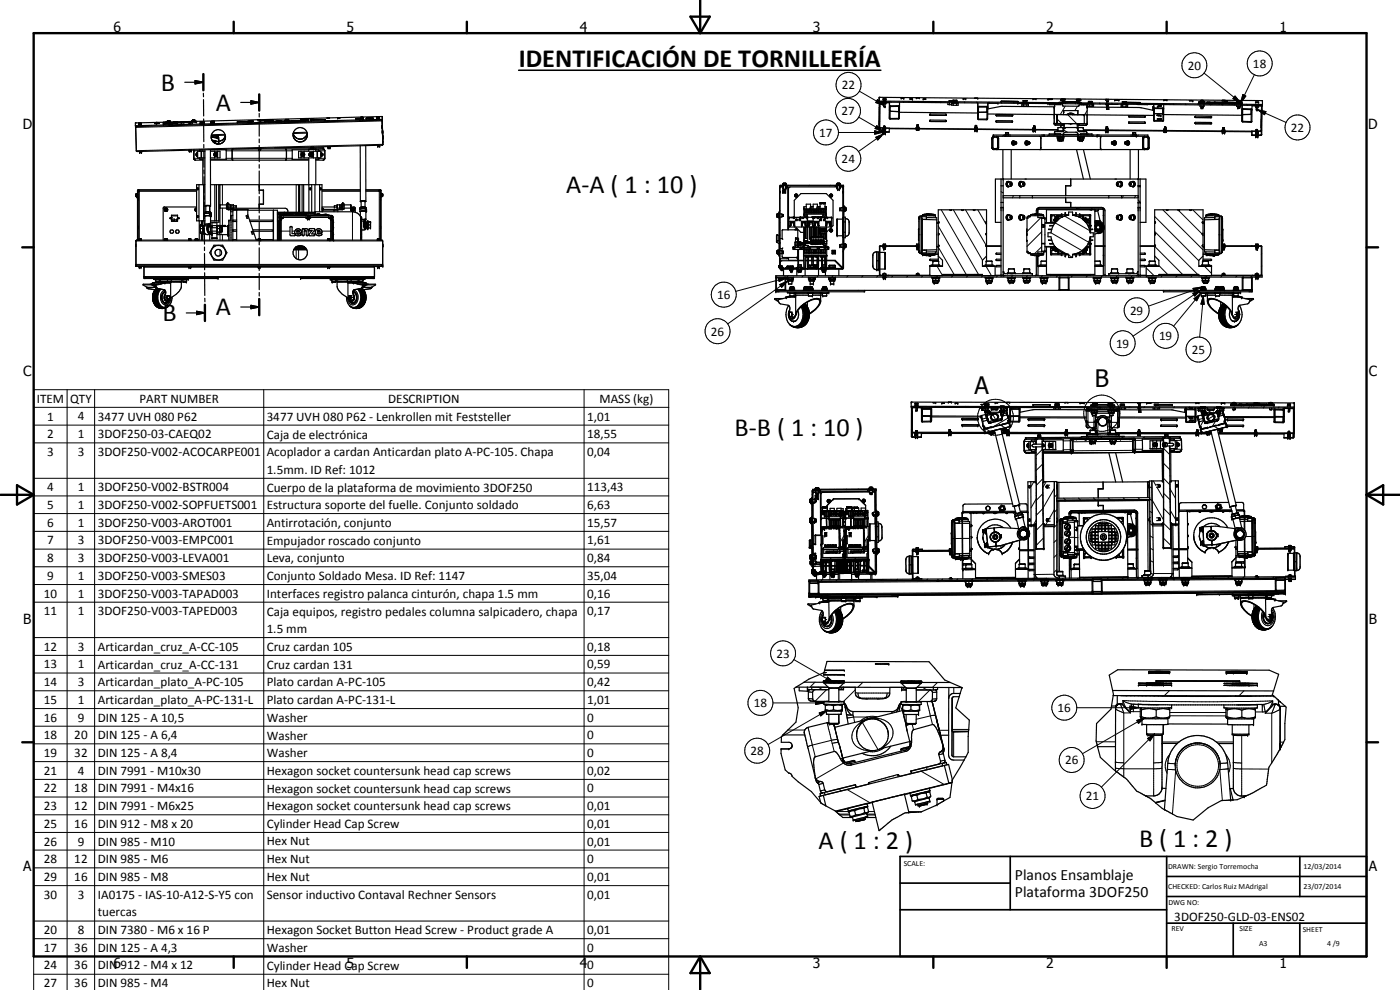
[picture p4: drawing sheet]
<svg xmlns="http://www.w3.org/2000/svg" width="420mm" height="297mm" viewBox="0 0 420 297" stroke-linecap="round" stroke-linejoin="round" font-family="sans-serif">
<defs><g id="words">
<g font-size="7.9">
<text x="155.7" y="20">IDENTIFICACIÓN DE TORNILLERÍA</text>
<text x="48.3" y="27.3">B</text>
<text x="64.8" y="33.3">A</text>
<text x="170" y="58">A-A ( 1 : 10 )</text>
<text x="64.8" y="94.7">A</text>
<text x="48.8" y="96.4">B</text>
<text x="220.5" y="130.7">B-B ( 1 : 10 )</text>
<text x="245.7" y="254.8">A ( 1 : 2 )</text>
<text x="341.8" y="254.2">B ( 1 : 2 )</text>
</g>
<g font-size="7.2">
<text x="292.4" y="118.3">A</text>
<text x="328.5" y="116.2">B</text>
</g>
<g font-size="4.7">
<text x="304.6" y="263.9">Planos Ensamblaje</text>
<text x="304.6" y="269.3">Plataforma 3DOF250</text>
</g>
<g font-size="4.2">
<text x="34" y="9.6">6</text>
<text x="104" y="9.6">5</text>
<text x="174" y="9.6">4</text>
<text x="244" y="9.6">3</text>
<text x="314" y="9.6">2</text>
<text x="384" y="9.6">1</text>
<text x="6.8" y="38.7">D</text>
<text x="410.6" y="38.7">D</text>
<text x="7" y="112.9">C</text>
<text x="410.8" y="112.9">C</text>
<text x="7" y="187.1">B</text>
<text x="410.8" y="187.1">B</text>
<text x="7" y="261.4">A</text>
<text x="410.8" y="261.4">A</text>
<text x="34" y="290.4">6</text>
<text x="104" y="290.4">5</text>
<text x="174" y="290.4">4</text>
<text x="244" y="290.4">3</text>
<text x="314" y="290.4">2</text>
<text x="384" y="290.4">1</text>
</g>
<g font-size="3.9">
<text x="356.4" y="20.9">20</text>
<text x="376" y="20.3">18</text>
<text x="252.7" y="26.8">22</text>
<text x="252.5" y="34.6">27</text>
<text x="245.9" y="41">17</text>
<text x="387.4" y="39.5">22</text>
<text x="252.6" y="48.9">24</text>
<text x="215.2" y="89.7">16</text>
<text x="339.2" y="94.4">29</text>
<text x="213.3" y="100.7">26</text>
<text x="335" y="104.3">19</text>
<text x="347.8" y="102.1">19</text>
<text x="357.7" y="106.2">25</text>
<text x="11" y="120.9">ITEM</text>
<text x="21.1" y="120.9">QTY</text>
<text x="41.9" y="120.9">PART NUMBER</text>
<text x="116.5" y="120.9">DESCRIPTION</text>
<text x="179.9" y="121">MASS (kg)</text>
<text x="14.2" y="126.2">1</text>
<text x="14.2" y="131.5">2</text>
<text x="23.3" y="126.2">4</text>
<text x="23.3" y="131.5">1</text>
<text x="29.3" y="126.2">3477 UVH 080 P62</text>
<text x="29.3" y="131.5">3DOF250-03-CAEQ02</text>
<text x="80.1" y="126.3">3477 UVH 080 P62 - Lenkrollen mit Feststeller</text>
<text x="80.1" y="131.6">Caja de electrónica</text>
<text x="176.2" y="126.2">1,01</text>
<text x="176.2" y="131.5">18,55</text>
<text x="14.2" y="136.8">3</text>
<text x="23.3" y="136.8">3</text>
<text x="29.3" y="136.8">3DOF250-V002-ACOCARPE001</text>
<text x="80.1" y="136.9">Acoplador a cardan Anticardan plato A-PC-105. Chapa</text>
<text x="176.2" y="136.8">0,04</text>
<text x="80.1" y="142.2">1.5mm. ID Ref: 1012</text>
<text x="14.2" y="147.4">4</text>
<text x="23.3" y="147.4">1</text>
<text x="29.3" y="147.4">3DOF250-V002-BSTR004</text>
<text x="80.1" y="147.5">Cuerpo de la plataforma de movimiento 3DOF250</text>
<text x="176.2" y="147.4">113,43</text>
<text x="14.2" y="152.7">5</text>
<text x="23.3" y="152.7">1</text>
<text x="29.3" y="152.7">3DOF250-V002-SOPFUETS001</text>
<text x="80.1" y="152.8">Estructura soporte del fuelle. Conjunto soldado</text>
<text x="176.2" y="152.7">6,63</text>
<text x="14.2" y="158">6</text>
<text x="23.3" y="158">1</text>
<text x="29.3" y="158">3DOF250-V003-AROT001</text>
<text x="80.1" y="158.2">Antirrotación, conjunto</text>
<text x="176.2" y="158">15,57</text>
<text x="14.2" y="163.4">7</text>
<text x="23.3" y="163.4">3</text>
<text x="29.3" y="163.4">3DOF250-V003-EMPC001</text>
<text x="80.1" y="163.4">Empujador roscado conjunto</text>
<text x="176.2" y="163.4">1,61</text>
<text x="14.2" y="168.7">8</text>
<text x="14.2" y="174">9</text>
<text x="23.3" y="168.7">3</text>
<text x="23.3" y="174">1</text>
<text x="29.3" y="168.7">3DOF250-V003-LEVA001</text>
<text x="29.3" y="174">3DOF250-V003-SMES03</text>
<text x="80.1" y="168.7">Leva, conjunto</text>
<text x="176.2" y="168.7">0,84</text>
<text x="176.2" y="174">35,04</text>
<text x="13.2" y="179.3">10</text>
<text x="23.3" y="179.3">1</text>
<text x="29.3" y="179.3">3DOF250-V003-TAPAD003</text>
<text x="80.1" y="174.1">Conjunto Soldado Mesa. ID Ref: 1147</text>
<text x="80.1" y="179.4">Interfaces registro palanca cinturón, chapa 1.5 mm</text>
<text x="176.2" y="179.3">0,16</text>
<text x="13.2" y="184.6">11</text>
<text x="23.3" y="184.6">1</text>
<text x="29.3" y="184.6">3DOF250-V003-TAPED003</text>
<text x="80.1" y="184.7">Caja equipos, registro pedales columna salpicadero, chapa</text>
<text x="176.2" y="184.6">0,17</text>
<text x="80.1" y="190">1.5 mm</text>
<text x="13.2" y="195.2">12</text>
<text x="23.3" y="195.2">3</text>
<text x="29.3" y="195.3">Articardan_cruz_A-CC-105</text>
<text x="80.1" y="195.3">Cruz cardan 105</text>
<text x="176.2" y="195.2">0,18</text>
<text x="233" y="197.3">23</text>
<text x="13.2" y="200.6">13</text>
<text x="23.3" y="200.6">1</text>
<text x="29.3" y="200.7">Articardan_cruz_A-CC-131</text>
<text x="80.1" y="200.7">Cruz cardan 131</text>
<text x="176.2" y="200.6">0,59</text>
<text x="13.2" y="205.9">14</text>
<text x="23.3" y="205.9">3</text>
<text x="29.3" y="206">Articardan_plato_A-PC-105</text>
<text x="80.1" y="206">Plato cardan A-PC-105</text>
<text x="176.2" y="205.9">0,42</text>
<text x="13.2" y="211.2">15</text>
<text x="23.3" y="211.2">1</text>
<text x="29.3" y="211.2">Articardan_plato_A-PC-131-L</text>
<text x="80.1" y="211.2">Plato cardan A-PC-131-L</text>
<text x="176.2" y="211.2">1,01</text>
<text x="226.2" y="212.2">18</text>
<text x="317.4" y="213.6">16</text>
<text x="13.2" y="216.5">16</text>
<text x="13.2" y="221.8">18</text>
<text x="22.3" y="221.8">20</text>
<text x="23.3" y="216.5">9</text>
<text x="29.3" y="216.5">DIN 125 - A 10,5</text>
<text x="29.3" y="221.8">DIN 125 - A 6,4</text>
<text x="80.1" y="216.6">Washer</text>
<text x="80.1" y="221.9">Washer</text>
<text x="176.2" y="216.5">0</text>
<text x="176.2" y="221.8">0</text>
<text x="13.2" y="227.1">19</text>
<text x="22.3" y="227.1">32</text>
<text x="29.3" y="227.1">DIN 125 - A 8,4</text>
<text x="80.1" y="227.2">Washer</text>
<text x="176.2" y="227.1">0</text>
<text x="225.2" y="226.5">28</text>
<text x="13.2" y="232.5">21</text>
<text x="23.3" y="232.5">4</text>
<text x="29.3" y="232.5">DIN 7991 - M10x30</text>
<text x="80.1" y="232.5">Hexagon socket countersunk head cap screws</text>
<text x="176.2" y="232.5">0,02</text>
<text x="319.6" y="229.3">26</text>
<text x="13.2" y="237.7">22</text>
<text x="22.3" y="237.7">18</text>
<text x="29.3" y="237.7">DIN 7991 - M4x16</text>
<text x="80.1" y="237.8">Hexagon socket countersunk head cap screws</text>
<text x="176.2" y="237.7">0</text>
<text x="13.2" y="243.1">23</text>
<text x="22.3" y="243.1">12</text>
<text x="29.3" y="243.1">DIN 7991 - M6x25</text>
<text x="80.1" y="243.2">Hexagon socket countersunk head cap screws</text>
<text x="176.2" y="243.1">0,01</text>
<text x="325.9" y="240.1">21</text>
<text x="13.2" y="248.4">25</text>
<text x="22.3" y="248.4">16</text>
<text x="29.3" y="248.4">DIN 912 - M8 x 20</text>
<text x="80.1" y="248.5">Cylinder Head Cap Screw</text>
<text x="176.2" y="248.4">0,01</text>
<text x="13.2" y="253.7">26</text>
<text x="23.3" y="253.7">9</text>
<text x="29.3" y="253.7">DIN 985 - M10</text>
<text x="80.1" y="253.7">Hex Nut</text>
<text x="176.2" y="253.7">0,01</text>
<text x="13.2" y="259">28</text>
<text x="22.3" y="259">12</text>
<text x="29.3" y="259">DIN 985 - M6</text>
<text x="80.1" y="259">Hex Nut</text>
<text x="176.2" y="259">0</text>
<text x="13.2" y="264.3">29</text>
<text x="13.2" y="269.7">30</text>
<text x="22.3" y="264.3">16</text>
<text x="23.3" y="269.7">3</text>
<text x="29.3" y="264.3">DIN 985 - M8</text>
<text x="29.3" y="269.7">IA0175 - IAS-10-A12-S-Y5 con</text>
<text x="80.1" y="264.3">Hex Nut</text>
<text x="80.1" y="269.7">Sensor inductivo Contaval Rechner Sensors</text>
<text x="176.2" y="264.3">0,01</text>
<text x="176.2" y="269.7">0,01</text>
<text x="29.3" y="275">tuercas</text>
<text x="13.2" y="280.3">20</text>
<text x="23.3" y="280.3">8</text>
<text x="29.3" y="280.3">DIN 7380 - M6 x 16 P</text>
<text x="80.1" y="280.3">Hexagon Socket Button Head Screw - Product grade A</text>
<text x="176.2" y="280.3">0,01</text>
<text x="352.4" y="276.3">3DOF250-GLD-03-ENS02</text>
<text x="13.2" y="285.6">17</text>
<text x="22.3" y="285.6">36</text>
<text x="29.3" y="285.6">DIN 125 - A 4,3</text>
<text x="80.1" y="285.7">Washer</text>
<text x="176.2" y="285.6">0</text>
<text x="13.2" y="290.9">24</text>
<text x="22.3" y="290.9">36</text>
<text x="29.3" y="290.9">DIN 912 - M4 x 12</text>
<text x="80.1" y="291">Cylinder Head Cap Screw</text>
<text x="176.2" y="290.9">0</text>
<text x="13.2" y="296.2">27</text>
<text x="22.3" y="296.2">36</text>
<text x="29.3" y="296.2">DIN 985 - M4</text>
<text x="80.1" y="296.2">Hex Nut</text>
<text x="176.2" y="296.2">0</text>
</g>
<g font-size="2.4">
<text x="271.2" y="259.7">SCALE:</text>
<text x="350.6" y="260.8">DRAWN: Sergio Torremocha</text>
<text x="391.2" y="260.6">12/03/2014</text>
<text x="350.6" y="266.9">CHECKED: Carlos Ruiz MAdrigal</text>
<text x="391.2" y="266.7">23/07/2014</text>
<text x="350.6" y="271.4">DWG NO:</text>
<text x="351.6" y="279.3">REV</text>
<text x="372" y="279.4">SIZE</text>
<text x="391" y="279.6">SHEET</text>
<text x="377.9" y="283.8">A3</text>
<text x="398.3" y="283.8">4 /9</text>
</g>
</g></defs>
<g fill="none" stroke="#000" stroke-width=".35">
<path d="M40.7 38v.2M40.8 38l-.1 .2M41.6 37h.6M41.6 37.3h.8M41.6 37.6h.8M41.6 37.5h.8M42.3 37l-.2 .1M42.3 37.2h-.7M42.4 37l-.8 .1M42.4 37.2h-.4M46.5 36.9h.6M46.9 37h.8"/>
<path d="M47 36.7l-.2 .1M47.1 36.7l-.6 .1M47.2 37l-.1 .1M47.5 37l-.1 .1M47.7 37l-.8 .1M49 36.7h.7M49.4 36.7h.2M49.8 36.7l-9.2 .2v.8M50.1 36.6h1M50.5 36.2h.5l.1 .5h-1l.2-.4 .8 .2M50.5 36.2h-.1M50.5 36.2h.1"/>
<path d="M50.7 36.2l-.5 .1v.3M51.1 37.3l-.1 .1M51.1 36.5h.1M51.4 37.3h-.3M51.4 37.3l-.1 .1M51.6 37.3h-.8M51.6 37.3l-.8 .1M52.2 36.6h1M52.9 36.6h-.8h1M53.1 36.6h-.2M53.1 36.6h.1M53.2 37l-4.1 .2"/>
<path d="M54.4 36.8l-4.8 .2M54.4 36.8l-5 .2M54.4 36.8h.8zM54.4 36.6l2-.1zM55.2 36.5h.2M55.2 36.5h.8M55.2 36.5h-.1M55.4 24.7h5.6M56.4 36.5l-2 .1M56.9 36.7h.8M56.9 37.3h-.3M57.2 36.8h-.3h.8"/>
<path d="M57.3 37.3h-.8M57.6 36.4v.1h1.4M57.6 36.4l-6.5 .2M57.6 36.4h1.4M57.7 36.2l.2-.2h.6l.1 .5-8.8 .2M57.7 36.3l-.1 .1M58.3 36h-.1M58.4 36h.1M58.5 24.2l2.5 .5-2.5 .5zM58.6 36.2l-.9-.1v.3M58.6 36.3h.1M59 36.4v.2l-9.2 .3v-.3h.3"/>
<path d="M60.1 37h1.1M60.1 36.5l1.1 .1M60.4 37h.3h-.2M60.8 36.5h.3M60.9 37h-.8M61 22.2v4.9M61 28l.1 1M61.1 29.9v4.9M61.1 35.7v1M61.1 37.6l.1 4.9M63.3 37h1.1M63.3 36.4h1.1"/>
<path d="M64.2 36.9h.2M64.2 36.9h-.2M64.2 36.4l-.2 .1M64.3 36.9h-1M64.3 36.4v.1M72.3 30.7h5.5M74.4 36.4h1M74.7 36.4h.1M74.7 36.4h-.1M75 36.4h-.2M75 36.4h.1M75.1 36.4h-.1"/>
<path d="M75.3 30.2l2.5 .5-2.5 .5zM75.3 36.4h-.3M75.4 36.4h-.2M75.4 36.5l-4.2 .1M75.6 36.4h-.2M76 36.4h-1.6M77.3 36.7h.8M77.3 35.9h.8M77.8 28.3v4.9M77.8 34v1.1M77.8 36v4.9M78.8 36.2h-.7"/>
<path d="M79.2 36.2h-.9M79.4 36.3h1.7M79.5 36.3l1.6-.1v.3M79.8 36.4h-.1M80 36.2l-.2 .1M80.1 36.3h-.3M80.1 36.3h.1M80.2 36.4h-.2M80.4 36.3h-.3M80.5 36h-.2M80.5 36.3h-.4M80.7 36.4v.2h.4"/>
<path d="M80.8 36h-.2M80.9 36h-1.1M80.9 36.2l-.1 .1M81.1 36.1h.8M81.1 36.1v.3M81.1 36.1v.1M81.2 36.1h.1M81.5 36.4h-1.8M81.7 36.3l-.3 .1M81.9 36.1l.1 .2h-.4M81.9 36.2h.1M82 36.2v.2l-1.3 .1"/>
<path d="M82.8 36.4h-.1h.1M82.8 36.4h.1M83 36.4h1.2M83 36.4h.1M83.2 36.4h-.2M83.5 36.4h-.7M84.4 36.4h.2M84.4 36.4h-.6M84.4 36.4h-1.6M85.4 36.3h1.4zM85.6 35.9h1M85.9 36.1h.4z"/>
<path d="M85.9 36.2h.4zM85.9 36h.4M88.3 36.2l-.3 .1 .5-.1M89.2 36.2l-1.5 .1 1.9-.1M89.3 36.2h.3M89.3 36.2h-.6M89.3 36.2h-1.3M89.4 36.2h.1M89.5 36.2h-.1M90.2 36.2l-8.2 .2M90.2 36.1l.3-.4h.5l.1 .4M90.4 35.8l.7 .1"/>
<path d="M90.4 35.9h.1M90.5 35.8l-.3 .4h1.3M91.1 36l.1 .2M91.1 36.2l-10 .3M91.2 36.1h-.1M91.6 36.1l-.1 .3h-.4M91.7 36h-.1M91.9 36.1h-.2M92 36h-.1M92.1 35.7h-.1M92.2 39.9l-4.2 .1M92.4 35.7h-.1"/>
<path d="M92.4 35.7h-1.1M92.5 36.1h-2.3M92.5 36h-1M93.4 35.8l-.3 .1 1-.1M97.6 35.9l-4.2 .1M98.1 36.2h.8M98.2 35.4h-.1M98.2 35.4h.1M98.9 35.4h-.8M101.3 35.4h.7M101.5 35.3l-.1 .1M101.6 35.4h-.1"/>
<path d="M102 35.3l-.7 .1M106.8 35.6h.6M106.8 35.6h1M107.3 35.6h-.3M107.3 35.6h.1M107.5 35.6h-.2M107.5 35.6h-.1M107.6 35.6h-.4M107.9 35.8h.9M107.9 35.9h.9M108 35.5h1M108.3 35.3h.6"/>
<path d="M108.3 35.2h.6M108.5 35.6h-.2M108.8 35.6h-.1M109 35.6h-1M110.4 35.5h-.3M110.6 35.5h-.2h.2M110.9 35.6h1.1M111 35.4l-1.1 .1M111.7 35.4h-.1M111.8 35.4l-1 .1M113.1 35.6h.7M113.1 35.5h.7"/>
<path d="M113.1 35.7h.7M113.4 35.3h-.1M113.4 35.2h-.1M113.7 35.3h-.1M113.7 35.2h-.1M113.7 35.1h-.6M113.8 35.3h-.7M113.8 35.2h-.7M113.8 35.1h-.4M114.5 36.1h.1M114.5 36.1l-73.6 1.9h-.2l-.1-.3M114.6 36.1l.3 7.2"/>
<path d="M114.7 36l.2 7.3-.3 .3-73.4 1.9-.3-.2-.2-7.1M114.7 35.8l-74.1 1.9M114.8 36v-1h-.3l-55.5 1.4M114.8 37.6v.9M114.8 36l-.3 .1M114.8 35.8h-.1M114.8 39.1v.9M263.9 39.4l.3 .3 2.7-.2M263.9 30.4h2M263.9 36.3v1M263.9 30.6v8.8M263.9 32.2v4.2"/>
<path d="M264.1 38.2l1 .2M264.1 30.6l-.2 .3v8.5M265 39.7h.8M265 30.4h.1M265 29.7h.9M265 38.6h.2zM265 39.2h.7v.3M265 39.8v.3l.4 .1 .3-.1v-.3M265 38.8l.2 .1zM265 39.5h.2M265.1 30.4h.7M265.1 30.4l.1 .2"/>
<path d="M265.2 30.8v.1M265.2 30.8l-1.1 .1-.1 8.5 1.4 .1M265.2 37.9h.4M265.2 38.6h.4M265.2 38.6h.5M265.2 37.9v.5M265.2 38.6l-.1 .4M265.2 39.5v.2M265.2 39.5h1.7M265.2 30.6v.2M265.2 30.6v1.4h.4v-1.4h1.2v.2h-1.2M265.2 30.6h-1.3v-1.4l115 1v1.4h-1.4"/>
<path d="M265.2 30.8l-.2 .1v.3h.2M265.4 39.5h.3M265.4 39.3v.2M265.6 37.9v.5M265.6 38.6v.4M265.6 39.5v.2M265.6 38.9l.2-.1zM265.7 39.2v-.2h-.6l-.1 .5M265.7 38.4l1.2 .1M265.7 38.6v-.2h-.6l-.1 .4M265.7 38.6l.1 .2M265.7 38.6h-.1"/>
<path d="M265.7 39.3h-.7v.2M265.7 30.6v.3M265.7 39.5h.1M265.8 30.4l-.1 .2 111.4 1M265.9 30.9v.3h-.3M265.9 30.4h-.1M265.9 30.4l110.9 .9M266.9 38.5l50.6 .4M266.9 38.6l50.6 .4M266.9 38.5v1M266.9 30.6v4.9M267 32l-.1 3.5"/>
<path d="M267 31.9l2.7-.2 .2 .2M267.1 33.3l.1 .1M267.2 32l2.5-.1v1.6M267.2 33.4l2.5 .1M267.2 32h.1M267.2 33.4h.1M269.7 32v3.5l-2.5 .1v-3.6M269.7 33.4h.1M269.9 30.7v4.9l-2.8 .1-.2-.2M269.9 33.7l23.5 .2M270.5 29.5h.7M273.1 29.7h.6"/>
<path d="M273.1 29.7h.1M274.9 38.7h.9M275 29.3h.9M275 38.7v.4h.7v-.4M275 38.4l.2 .1M275.1 38.2l-.1 .2M275.1 38.2h.1M275.2 38.2h.5v.3l-.7-.1M275.2 38.2l-.2 .1M275.2 37.5v.5M275.2 37.5h.4M275.2 37.5h.1"/>
<path d="M275.3 38.2l.1 .1M275.4 38.3v.1M275.4 38.4l.1 .1M275.4 38.4l-.1 .1M275.5 38.2l-.1 .1M275.6 37.5l.1 .8M275.7 38h-.6v.2M275.7 38.4v.1M277.1 29.7h.8M279 34.3l4.8-.1 .2 .3-4.8 .1zM279.2 36.4h4.7M279.2 36.4l-.2-.2 .2-.2 4.6 .1 .2 .1-.1 .2"/>
<path d="M284.5 30.8v.6h.4M284.8 30.3h1.3M284.9 30.9v.5M284.9 31.4h.7M285.6 30.9v.6l.5 .1M286 30.1h1.2h-1M286 30.5h1.2M286.1 30.9v.7M286.1 31.6h1M286.8 30.9h-1.1h.3M287.1 30.9v.7M287.2 30.9h.4z"/>
<path d="M287.6 30.9v.7h-.5M289.1 29.6h.7zM292.4 38.8h.9M292.5 29.5h.1M292.5 39.2h.1M292.5 29.5h.9h-.1M292.6 38.4v.3l.6-.1M292.6 38.4h.6h-.6M292.6 38.4v.2M292.6 38.9l-.1 .3M292.6 38.4v-.3h.6v.5M292.7 37.7h.4"/>
<path d="M292.7 37.7v.4M292.8 37.6l.3 .1M292.8 37.6v.1M292.8 37.7h-.1M292.9 38.4v.2M293 37.6v.1M293.1 37.7v.4M293.2 38.9v.4l-.6-.1M293.2 38.6v.1M293.4 32.1l.3-.2h2.5l.2 .2M293.4 30.9v4.7M293.4 32.2v3.4"/>
<path d="M293.7 33.7h.1M293.7 33.6v.1M293.7 35.7h.1M296.2 32.2v3.5h-2.5M296.2 32.2l-2.5-.1v3.6M296.2 32.2v1.5h-2.5M296.4 30.9l-.1 5h-2.6l-.3-.3M296.4 34.2l22.8 .2M296.5 31l-.1 1.7 4.1-.8 15.9 .1M296.5 30.9v.1M296.5 31h3M298.9 36.3l4.8-.1 .2 .2-.1 .2h-4.7z"/>
<path d="M300.5 30.4h5M303.9 34.7l-.1-.3-4.7-.1-.2 .2 .2 .3h4.6M303.9 34.7l-.2 .1M305.5 31h1.2v.8h.5M305.5 30.4v.1M306.8 31.1h.2M306.8 31.1l.4 .1v.6M307 30.7h1.3zM307 30.2l1.2 .1M307.1 31.1l.1 .1M307.2 31.8h.9M307.2 30.2l.2 .1"/>
<path d="M307.9 31l-1.1 .1M308.1 31v.8M308.5 31.1l-.2 .1h.3v.6h-.5M308.5 31v.1M310 39h.8M310 39h.1M310 29.6h.9M310 38.7l.7 .1M310 39v.4h.7v-.4M310 38.7h.4M310.1 38.5v-.2h.6v.5M310.1 38.5h.6"/>
<path d="M310.1 38.5l-.1 .2M310.2 38.5l-.2 .1M310.2 37.8h.4v.5M310.2 38.5l.2 .1M310.2 37.8v.5M310.2 37.8h.1M310.4 38.7l.1 .1M310.4 38.6v.1M310.5 37.8h.1M310.5 38.5l-.1 .1M310.7 38.5v.1M310.7 38.5h.1"/>
<path d="M310.7 38.7v.1M310.8 39h.1M314.5 31.1l.4 .1M314.5 29.8h1.3M314.9 31.1v.3h3.4v-.3M314.9 31.1h3.9v.5l.3 .2 4.4 .1 .3-.1 .1-.6h.5M315.8 29.8l-1.3-.1 1.3 .1M316.4 32.2l.1 5.1 2.3 .2 .4-.4-2.8-.1M317.2 37l3.4 .1M317.2 34.5v2.1M317.2 36.2v.8M317.2 34.5v2.5"/>
<path d="M317.5 39.3l.1-1h1.4l.1 1M317.8 30.7h1.9M317.9 30.7l.1 .1M318.3 37.5v.3l1.1-.3M318.3 31.3l-1.7-.1-.2 1.1M318.4 29.9h1.3M318.4 29.8h1.3l-.1 .1M318.4 30.7l.1 .1M318.5 30.7l.3 .1M318.5 29.8l1.1 .1M318.5 29.8l.3 .1M318.7 29.8h.4"/>
<path d="M318.8 30.7v.1M318.8 30.6h5.1M319.1 39.3h-1.8v.2M319.1 38.9h.1M319.1 39v.2M319.1 39.3l-.3 .2h-2.2l-.1 .7M319.1 39.3l-.1 .1M319.1 30.7v.1M319.1 39.2v.1M319.2 39.2v-.5l.5-.4h3.2l.5 .2 .1 .8M319.2 33.7h.1M319.2 34.4v-1.2h4.3v1.2l2.8 .1"/>
<path d="M319.2 34.4h1.5M319.3 33.2v.5M319.3 33.7h-.1M319.3 30.7l-.1 .1M319.4 37.1l-.1 1.4M319.6 29.8v.1M320.1 34.4l.9-.4h.6l.9 .4M320.6 37.1h1.4M320.7 34.4l-3.5 .1M321.3 34.4l4.1 .1v2.5M321.3 34.4h-.6M322 37.1h3.4"/>
<path d="M322 37.1h1.4M323 29.8h1.3M323.1 29.9v.1M323.2 37.1l.1 1.4M323.3 37.1l.3 1.2M323.4 37.1l.5 .5h1.9l.3-.2M323.4 37.1h2.8M323.4 30.8h1M323.5 29.9v.1M323.5 39.3l.1-1h1.4l.2 1M323.5 39.3h1.8v.2M323.5 39.3l.3 .2h2.2l.1 .7"/>
<path d="M323.7 29.9l.2 .1M323.7 29.9v.1M323.8 30.8h.5M324.1 29.9l.2 .1h-1.2M324.4 31.3h1.7l.2 .9M324.4 31.2h3.3v.3M324.4 31.2v.3h3.3M325.2 38.9l50.5 .5M325.2 39.1l50.5 .4M325.4 37v.1M326.2 37.3l-.1 .1M326.2 32l.1 .2"/>
<path d="M326.2 32.1l5.9 .1M326.3 34.5l-.1 2.8M326.3 34.5l19.9 .1M326.3 32.2v.1M326.3 32.3h.1M326.3 32.3v2.2M326.6 30.8l1.2 .1M326.8 30.8l.2 .1M326.9 30.8h.3M326.9 31.5v.4M327.7 30.4l-1 .1M327.9 31.4v.5"/>
<path d="M328.2 31.2l-.5 .3M328.2 31.2v.7h-1.9v-.4M328.2 31.2l-.2 .1M331.8 39.2h.7M331.8 39.2h.1M331.8 29.8h.9M331.8 38.9h.4M331.8 39.2v.4M331.8 39.6h.1M331.8 38.7h.8M331.9 38.7h-.1M332 29.8h.3"/>
<path d="M332 38.1h.4M332 38.1v.4M332.1 38l-.1 .1M332.1 30.3l.4 .2h-.4zM332.1 31.2v1.6h.7M332.1 32.4h.4M332.1 31.5l-.3-.3h1l-.3 .3M332.1 38.7l.1 .1M332.2 38.9h.4M332.2 38.8v.1M332.3 38.7l-.1 .1M332.3 38l.1 .1"/>
<path d="M332.4 38.1v.4M332.5 38.7v-.2h-.6l-.1 .4M332.5 31.2v1.6M332.5 39.2v.4h-.6M332.5 32.7l.3 .1M332.5 30.4l-.4-.1v.2M332.5 32.2l9.4 .1 4 .8M332.6 38.9h-.8M332.6 38.7v.2M332.6 39.2h-.1M332.6 39.2h.1M332.8 31.3h2.7"/>
<path d="M332.8 32.2v.6M334.5 29.9h1.3zM334.5 30h1.3M334.7 30h-.1M335.4 30h.1M336.5 31.3v.7h.4M336.6 31.3h.1M336.6 31.3l.4 .1M336.8 30.5l1.2 .1M336.8 30.9h1.3M336.9 31.3l.1 .1M336.9 32h1"/>
<path d="M337 31.4l-.1 .6M337 30.5l.2 .1M337.2 30.7l5 .1M337.6 31.3h-1M337.9 31.3v.7M338 31.3l.4 .1M338.1 31.3l.3 .1M338.4 31.4v.6h-.5M338.7 34.8l4.8-.1 .2 .2-.2 .2h-4.6zM338.8 36.6h4.7l.2 .3-4.8 .1zM341.4 31.4h3.1M341.4 31.3v.1"/>
<path d="M345.9 33.1h.3M346.2 31.4l.1 4.9h2.8l.1-3.6M346.2 32.7l.2-.3h2.5l.3 .3M346.2 32h-.3v1.1M346.4 34l2.5 .2M346.5 32.6h2.5v3.6l-2.6-.1zM347.4 35.7h.8M347.4 31.9h.9M347.5 34.7h.9M347.6 34.7h.5M347.7 31.8h.9M347.9 34.6h-.7h.9"/>
<path d="M348 35.7h.1M348.3 35.6h-.7h.9M348.9 34.2h.1M349 34.1v.1M349.2 34.4l23.5 .2M349.2 39.3h.9M349.2 31.4v1.3M349.3 30h.9M349.3 39.1h.7M349.3 39.4v.4h.7v-.4M349.3 39.1h.2M349.4 38.6l.6 .1"/>
<path d="M349.4 38.6v.3h.6v.2M349.4 38.8l-.1 .3M349.4 38.6l.1 .1M349.5 38.9h-.2M349.5 38.2h.4M349.5 38.2v.4M349.6 38.9h.1M349.7 38.9v.2M349.7 39.1h.1M349.7 39.1h-.1M349.9 38.9h-.2M349.9 38.2l.1 .7"/>
<path d="M350 39.1h.1M357.9 30.2h-1h1.1M358.6 35l4.9-.1 .1 .2-.1 .2h-4.7zM358.8 37.1h4.7M358.8 37.1l-.2-.2 .2-.2h4.6l.2 .3-.1 .1M359.7 30.9l1.6-.1-1.1 .1M360.1 31.5v.4h1.3v-.4M360.2 30.6h-.5v.5l13.1 .1v-.5h-.5M360.2 30.6l1.1-.1v.1M360.2 30.6h.1M360.2 30.9l12.1 .1M360.3 30.2l-.1 .3"/>
<path d="M360.4 30.1l.8 .1 .1 .3M360.4 30.1l-.1 .1M360.5 32.3h.5M360.5 31.5v.8M360.5 30.4h.1M360.9 30.4h-.5l-.2 .4M360.9 30.4h.1M361 31.9v.4M361.1 30.4l.2 .4M361.1 31.5v.4M361.1 30.1v.1M361.3 30.6l9.9 .1"/>
<path d="M362.2 30.7l4.9 .1M362.4 30.7h.7M362.5 30.7l2.4 .1M362.7 30.9h1.2h-.9M363 30.7h.1M363.5 30.9h.1M363.8 30.9h.1M364.4 30.7h.3M364.8 30.7l.2 .1M365.7 30.9h1.2M366 30.9h.6M366.7 39.5h.1"/>
<path d="M366.7 39.5h.9M366.8 39l.1-.2h.6v.2M366.8 39h.8M366.8 39l.1 .3 .6-.1M366.8 39v.2h.7M366.8 39.9h.1M366.8 39.5v.4M366.9 30.7v.1M367 38.4h.4M367 38.4v.4M367.1 38.3l-.1 .1M367.2 39v.2"/>
<path d="M367.4 38.3v.1M367.4 30.3h1zM367.4 38.4v.4M367.5 39.5v.4h-.7M367.6 30.8v.1M367.6 30.1h-.8h.9M367.6 30.9h2.4M367.6 39l-.1 .2M368 30.7l2.7 .1h-.3M368.2 30.7v.1M368.8 30.9h1.1M368.8 30.9h.1"/>
<path d="M369 30.9h.1M369.5 30.9h-.5M369.8 30.9h.1M369.9 30.9h.1M370.1 30.7l.2 .1M371.1 31.6v.4h.5M371.3 30.6v-.3h.9l.1 .3M371.4 30.5l-.1 .4M371.4 32.4h.7M371.4 30.2v.1M371.4 32v.4M371.4 32.4h.1"/>
<path d="M371.6 32h.6M371.6 31.6v.4M372.1 32v.4M372.1 30.2v.1M372.1 32.4h-.5M372.1 30.5v.1M372.2 30.6h-1l.1 .1M372.2 31.6v.4M372.2 30.6l.1 .3M372.3 30.6l.1 .1M372.3 30.6h-.1M372.4 31v-.1h-1.2v.1h1.6"/>
<path d="M372.4 31.6l-.2 .4M372.8 31.6l-.1 4.7M372.9 32.9v3.5l2.5 .1 .1-3.5M372.9 32.9h2.6v1.4l-2.5 .1M372.9 34.3l.1 .1M372.9 32.9h.1M372.9 34.3h.1M375.5 34.2v.1M375.7 39.4h1.2M375.7 31.6v5h-2.7l-.3-.3M375.7 32.9l-.2-.2h-2.7l-.1 3.6M376 31.6h1l-.1 .2z"/>
<path d="M376.8 31.3v.1M376.8 31.3h.9M376.8 39.5h.7v-.2h-.6l-.1 .5M376.8 31.4h.8M376.8 31.4l.3 .2M376.8 39.8h.2M376.9 40l-.1 .4M376.9 40h.6M377 38.9h.4M377 38.9v.4M377 39.6h-.2M377 32.9h.4"/>
<path d="M377.1 31.6h.1M377.1 31.8h-.3l.3 .5M377.1 31.6l-.1 1.3M377.4 38.9v.4M377.4 39.5l.1 .5M377.4 39.6h.1M377.5 31.8l1.1 .1M377.5 31.6l-.1 1.3M377.5 39.8l-.2-.3h-.3l-.1 .5M377.5 31.6v.2M377.5 39.8h-.1M377.6 30.6l-.8 .1"/>
<path d="M377.6 31.4l-.1 .2M377.7 31.3l-.1 .1M377.7 31.8v.3h-.3M377.7 31.3l1.2 .1M378.4 31.6l.3 .2M378.6 35.4l-.1 3M378.6 31.9h.1M378.6 33.2l-.1 2.7M378.6 31.9l-.1 7.3-1 .2M378.6 31.9l-.1 8.4-1 .2M378.7 31.6v8.8l-.2 .2h-2.8v-1.2M41 58.1l-.3 .2v.5l.3 .2"/>
<path d="M41.1 58.1v1M41.3 58.1h-.3v1h.3M41.4 58.8h.1M41.4 58.3h.1M41.4 59.9h.1M41.4 59.1h.1M41.6 57.4h.1M41.7 57.3h.1M41.8 57.1l-.1 .3M41.8 57.1v.3h-.3v14.7M41.9 45.4v.4l.6-.1-.1-.3 .1 .2M42.4 45.6h.1"/>
<path d="M56.8 45.1v.3h.6v-.3M57.4 45.4h.1M57.5 45h-.8M58.2 45v2.8l.5 .2h2.2M59 57.1h-17.5l-.1 15M59 56.9l-17.7 .1v15.1M59.1 46.9h.1M59.1 46.9h.2M59.2 56.5l.3-.1v.5h-.2zM59.3 46.5v.1M59.3 45.9v.9M59.3 46.1v.2"/>
<path d="M59.3 45.8l-.5 .5 .3 .6M59.7 55.4v10.9M59.9 47.4l.1 .4M60 45h.9v.4M60 47.8h.9M60 45v.4M60 47.4v.4M60 45l-.1 .4M60.4 45.4v2M60.5 45.4v2M60.9 47.4v8M61.1 55.4v10.9"/>
<path d="M61.2 43.3v1.1M61.2 45.3v4.9M61.2 51.1v1M61.2 53v4.9M61.2 58.8l.1 1M61.5 55.4h-2.5v10.9h2.5M61.5 45.4h-2.2v2h2.2M61.5 44.9v16.9M63.1 45.4h2.9v2h-2.9M63.1 45h4.9v2.8h-4.9M63.1 48h29.6M63.1 44.9l.1 16.9"/>
<path d="M63.2 55.4h33.4v8.1M63.4 41.4l.7 1.3M63.4 41.1l1.4 .2 .8 .4M63.4 41.1l2.2 .6M63.7 42.1l1.5 .3 .4 .4M63.8 42.3l.9 .1M63.9 42.5h.8M63.9 42.5h.8l-.1 .4M64.1 42.7l.2 .1M64.1 42.7l.6 .4 1 .1M64.1 42.5h-.1M64.2 42.8h.3"/>
<path d="M64.2 42.5h.1M64.3 42.7l.3 .1M64.3 46.3h.2M64.3 46.3v.2M64.3 46.3l.3-.1v.3h-.3M64.3 42.7h-.1M64.3 42.5v.2M64.3 40.6l1.1 .5M64.4 46h.5l.2 .3-.2 .5h-.5M64.4 45.4v.6M64.4 46.8v.6M64.4 46l-.2 .4 .2 .4"/>
<path d="M64.4 42.9l1.3 .3M64.4 42.5h-.1M64.5 55.4v10.9M64.5 46.3v.2h-.2M64.5 46.2v.1M64.6 46l.5-.1 .2 .4M64.6 42.8h.1M64.6 42.8l-.1 .2M64.7 42.8h-.1M64.7 42.4h.1M64.8 42.4l-.1 .2M65 55.4v10.9"/>
<path d="M65 45.9l.2 .4-.2 .6M65.3 46.5l-.2 .4-.5-.1M65.3 45.4v2M65.4 40.6l.2 .7M65.4 41.1l.1 .6M65.4 41.1l.2 .2M65.6 41.7v.2M65.6 41.3v1.5M65.6 42.8l-.4 .4M65.7 55.4v11.3h-2.5M66.1 43.1l-.4 .1M67.3 42.3l-1.2 .8"/>
<path d="M67.6 40.6l-4.2 .1M67.6 40.6l-.6 1.3-1.4 .5M67.6 40.6a2.15 2.15 0 0 0-2.5-1.7 2.15 2.15 0 0 0-1.7 2.5M67.6 41.4l-.6 1.3-.9 .4M67.6 40.6l-.2 1.4M69.5 44.7h8.1M69.9 44.7l-.2 .4v2.6l.2 .3M77.5 44.5h.7M77.8 41.7v1.1M77.8 43.6v4.9M77.8 49.4v1.1M77.8 51.3v6.8"/>
<path d="M77.8 59v4.9M77.8 57.1h1.3v4.2h-1.3M78.2 44.5v.4h-.6v-.3M78.3 44.5h-.1M82.4 44.4h14.7v.3h-18.9M85.8 44.7l.2 .6v2.2l-.2 .5M88 40.5l.1 .7M88.2 41.4l.5 .6M88.4 41.7l.2 .3a2.19 2.19 0 0 0 2.1 .5M89 42.2l.6 .3M89.6 45.4h6.7v2h-6.7zM89.9 55.4v8.3"/>
<path d="M89.9 42.5h.4M90.3 45.4v2M90.4 46.5l.2 .4 .4-.1M90.5 46.3l.2 .6M90.5 46.4l.2 .4h.6M90.7 55.4v8.3M90.7 45.9l-.2 .4M91 46l-.4-.1-.2 .4M91.1 46.2v.2M91.1 55.4v8.3M91.1 46.4v.2M91.1 46.4h.2"/>
<path d="M91.3 45.4v.6M91.3 46.8v.6M91.3 46h-.6l-.2 .3M91.3 46l.1 .2-.1 .6M91.3 46.4l-.2 .2M91.3 46.4l-.2-.3v.5M92 41.4l-.4 .6-1 .5M92 41.4l-.7 .8-.6 .3M92.2 40a2.14 2.14 0 0 1-2.1 1.7 2.14 2.14 0 0 1-2.1-1.7M92.2 40a2.17 2.17 0 0 0-2.8-1.6 2.17 2.17 0 0 0-1.2 3.1M92.2 40v.8M92.2 40.8l-.2 .6"/>
<path d="M92.2 40.7l-.2 .7M92.7 44.8h2.1M92.7 44.8v.6M92.7 47.4v8M92.7 45h-5v2.8h5M92.7 55.4v8.3M92.8 44.7l-.1 .1M92.9 45.9h.9l.1 .5-.2 .5-.8-.1zM92.9 56.5l.3-.1v.5h-.2zM92.9 46.3l.3-.1-.1 .5-.2-.1M92.9 46.3v.3M92.9 46.3h.2"/>
<path d="M93.1 46.3l.1 .3h-.3M93.2 46.2l-.1 .1M93.3 44.4h.8M93.4 44.1v.1M93.5 55.4v8.3M93.7 45.7a.66 .66 0 0 1 .4 .8 .66 .66 0 0 1-.7 .5l-.2-.1M93.8 45.7l-.6 .1M93.8 45.8a.82 .82 0 0 1-.1 1.2M94.1 44.1v.2M94.1 45.4v.7M94.1 46.6v.8M94.1 44.2l-.8 .1"/>
<path d="M94.5 55.4l.1 8.9M94.7 44.7l.1 .1M94.8 44.8v.6M94.8 47.4v8M94.8 45h.9M94.8 47.8h.9M95.2 45.4v2M95.3 45.4v2M95.7 45v.4M95.7 47.4v.4M95.9 55.4v8.1M96.1 56.4l.3 .1-.1 .4z"/>
<path d="M96.3 46.1v.5M96.3 45.8l.5 .6-.3 .5M96.4 46.5l-.1 .3M96.4 46.4h.1M96.5 46.4l-.1 .1M96.5 46.4h.2M96.6 57.1h11.5M96.6 56.9h11.5M96.7 46.4l-.4 .5M96.7 46.4l-.4-.5 .1 .6M96.7 46h.1M96.7 46.7h.1"/>
<path d="M96.7 46a.38 .38 0 0 1 .3 .4 .38 .38 0 0 1-.3 .3M96.9 44.7l.6 .6-.1 2.4-.5 .3h-2.1M98.4 43.9l.7 .1M99 44v.3l-.4 .1-.1-.4M99.1 43.9v.1M108.1 43.7l.1 16.8M109.8 43.7v16.7M109.8 57.1l4.4 .1v14.9M109.8 56.9h4.3l.3 .3v14.9M113.4 43.9h.1M113.4 43.6v.3M113.8 57.1v.3h.3v14.7"/>
<path d="M113.9 57.1v.3M113.9 57.1l-.1 .2M113.9 43.6v.3h-.5M114 57.4h.1M114.1 59.1v.8M114.1 58.8h.1M114.1 58.3h.1M114.4 58l.3 .1M114.5 58v1.1M114.6 58v1l-.2 .1M114.6 59h.1M114.7 58.1l.2 .1v.6l-.2 .2"/>
<path d="M114.8 40.6v1M234 57.4h.1M234 57.9h.1M234.1 55.8h1.1M234.1 55.9v-.3h19v24.9l-.3 .3h-18.7v-3.2M234.1 55.9l-.1 .1v24.4l.1-24.4h1.1M234.1 56v.1M234.2 56.1h.1M234.9 55.4h1.1M234.9 57h.9v1h-.9zM234.9 55.6v-.3h1.1v.3M234.9 55.3l.3-.4h.5l.3 .4"/>
<path d="M235 55.8l-.9 .1M235 56.1h-.9M235 55.8v.7h.2M235.1 57.6v-.2a.25 .25 0 0 1 .4-.1 .25 .25 0 0 1-.1 .4h-.1a.29 .29 0 0 1-.2-.5 .29 .29 0 0 1 .5 .1l-.1 .4h-.3M235.2 56.8h.5M235.2 55.6v1.2M235.7 55.8h15.7M235.7 55.6v1.2M235.8 55.6v.2M235.9 55.8h.5v.2h-.7M235.9 56.1l.5 .2v12.7M235.9 55.8v.7h-.2"/>
<path d="M238.5 58.7l.2 .4M238.5 58.7l.2 .1M238.7 58.5l-.2 .2M238.7 58.8v.2M238.7 59.1h.5M238.7 58.3l.3-.1 .4 .3-.2 .6M238.7 58.3l-.2 .4M238.7 59h.5M238.7 58.3h.5l.1 .4-.1 .3M238.7 58.3v.1M238.8 58.5v.3h.3M238.8 58.4h.3l.1 .4-.2 .2-.3-.2"/>
<path d="M238.8 58.4l-.1 .4M238.8 58.6l.3 .1M238.8 58.5l.1 .3M238.8 58.5l.3 .3M239.2 58.4l.1 .1M249.1 58.6l.1 .4M249.2 58.5l.4-.1v.6M249.2 58.4l-.1 .1M249.2 59.1h.4M249.2 59h.4M249.2 58.3h.4l.2 .4-.4 .3-.3-.3zM249.2 59.1l-.2-.6 .3-.3 .5 .3-.2 .6"/>
<path d="M249.5 58.5l.1 .3M249.5 58.5l-.3 .2 .2 .1M249.5 58.5l-.3 .3 .4-.1M249.5 58.5l.1 .2M249.7 58.4v.1M249.8 58.8h-.1M250.6 55.8v.1h.8M251 55.4h1.3M251 55.6v-.3h1.3v.3M251.1 55.3l.3-.4h.5l.3 .4M251.2 56.4h.2M251.2 55.8v.7h.2"/>
<path d="M251.2 56.1l-14.4 .1-.2 .4v12.4M251.3 55.6l.1 1.2M251.4 56.8h.5M251.9 56.4h.2M251.9 55.8h1.2M251.9 55.9l1 .1v24.4l-.1 .2M251.9 55.6v1.2M252 55.6v.2M252.1 55.8v.7h-.2M252.1 56.1h.8M252.8 56.1h.1M252.9 55.8l.2 .2"/>
<path d="M252.9 57.4h.2M252.9 57.9h.2M298 41.4l.4-.2 1 .2v2.8l-.2 .4h-1l-.2-.2zM298.1 40.5h46.4v.4h-46.4zM298.4 40.9l-.5 .2-.2 .3v3l.5 .5h46.2l.5-.7v-2.6l-.2-.5-.5-.2M299 40.9l.5 .2 .2 .5v2.6l-.5 .7M300.4 55.8h.7M300.4 53.7v29M301 44.9v8.8M301.1 53.7v29M301.1 58.7h40.5M301.1 59.4h40.5"/>
<path d="M301.6 40.5v.4M301.7 40.5h1M301.8 40.4v-.6h.8l.1 .6M301.8 40.3h.9M301.9 40.4h.1M302 55.3l.5 .7M302.1 54.9l.1 .9M302.3 55.9l.4 .1M302.5 54.4l.3 .1M302.5 54.7l.8-.1 .4 .4-.2 .8-.9 .1a.78 .78 0 0 1-.1-1.2zM302.5 56h.1M302.5 54.4a.85 .85 0 0 0-.6 .8 .85 .85 0 0 0 .6 .8"/>
<path d="M302.5 54.4l-.4 .5M302.6 54.5l-.4 .3M302.8 54.6v-.1a.81 .81 0 0 0-.6 .7 .81 .81 0 0 0 .6 .8M302.8 54.5h.1M302.8 54.5l.2 .1M302.8 56h-.1M303 55.9l-.5 .1M303.2 55l.1 .1M303.3 55.4h.3M303.3 55.1h.3M303.3 55.4l-.1 .1M303.3 55.1v.3"/>
<path d="M303.5 44.9v8.8M303.6 55.1l-.3-.2-.2 .2 .2 .5 .3-.2M303.6 55.1v.3M303.8 42.9h.2M303.8 42.9l.2 .5h.6M304 42.9l.2 .5M304 42.3l-.3 .6 .3 .6M304.1 42.3h.1M304.2 42.3l-.5 .2-.1 .6 .3 .4 .5-.1M304.2 42.3l.2 .1M304.2 42.4l-.2 .5M304.4 43.3h.1"/>
<path d="M304.4 43.3h.2M304.5 42.5l-.2 .3 .1 .5M304.6 42.5l-.6-.1-.2 .5M304.6 42.5l-.4 .2 .2 .6M304.6 42.5l.2 .1v.6l-.2 .1M304.6 43.3v.1M305 42.7l-.5-.1-.1 .3 .2 .3 .5-.1M305 42.7l-.3 .2 .4 .2M305 42.7l.1 .4M305 42.7l.1 .1M306.1 58.7v.7M306.1 55.5l.5 .5-.2-.1"/>
<path d="M306.1 55.2v.3M306.1 55.5l.3 .4M306.1 55l.3-.4 .9 .1 .2 .3-.2 .8-.9 .1M306.2 56h.2M306.3 56h.1M306.4 55.9a.78 .78 0 0 1-.5-.7 .78 .78 0 0 1 .5-.7 .81 .81 0 0 0-.7 .7 .81 .81 0 0 0 .5 .8M306.5 54.4l.2 .1M306.6 54.5h-.4l-.3 .4v.6l.3 .5M306.6 54.6l-.4 .1-.1 .8M306.7 54.5v.1M306.7 54.5l.1 .1M306.8 55.9l-.4 .1"/>
<path d="M307 55l.1 .1M307.1 55.4h.3M307.1 55.1v.3M307.1 55.1h.3M307.1 55.4l-.1 .1M307.4 55.1l-.2-.2-.3 .2v.3l.3 .2 .2-.2M307.4 55.1v.3M307.8 43.1l.2 .4M307.8 42.9h.2M307.8 43.1l.2 .3 .6-.1M308 42.9l.2 .5M308 42.3l.4 .1"/>
<path d="M308 42.3a.58 .58 0 0 0-.4 .7 .58 .58 0 0 0 .8 .4M308 42.3l-.2 .8M308.2 42.4l-.2 .5M308.5 42.5l-.2 .5 .3 .3M308.6 42.5l-.5 .2v.4l.3 .2M308.6 42.6h.3l.2 .5M308.6 42.5l.2 .1M308.6 42.5l-.6-.1-.2 .7M308.6 43.3v.1M308.8 43.2l-.2 .1M308.8 42.6l-.2 .2 .2 .4M309.1 43.1l-.5 .1"/>
<path d="M309.1 42.8l-.2-.1-.2 .2 .3 .2M309.1 43l-.1 .1M309.8 58.7v.7M312.1 40.9l.3 .5v3l-.2 .5M313.4 40.5v.4M314.9 40.5v-.3h3.4v.3M317.3 40.9v.2h2v-.2M317.4 41.2l-.1 .5h.2M317.4 41.7h.1M317.8 42.2h1M317.8 42.1v.1M317.9 41.7h.4"/>
<path d="M317.9 41.1h.4M318 41.2v.5M318.8 41.7h.3v.4h-1.6v-.4M318.8 41.1l.4 .1v.5M318.8 42.1v.1M319 41.2v.5M319.1 40.3l.5-.6h3.4l.5 .6M319.2 41.7h-1.7M319.2 41.7h-.1M319.8 59.4v1.3h1.5v1.5M321.3 53.7v2.1h-1.5v2.9M323.1 44.9l2.1 8.8"/>
<path d="M323.3 40.9v.2h2v-.2M323.4 41.7h.1M323.4 41.7h.2M323.4 41.2h.1M323.4 41.2v.5M323.5 41.7v.4h1.6v-.4M323.6 41.1l-.2 .1M323.8 42.2h1M323.8 42.1v.1M323.9 41.7h.4M323.9 41.1h.4M324.1 41.2v.5"/>
<path d="M324.3 40.5v-.3h3.4v.3M324.3 40.2v.1h-6M324.8 41.1l.3 .1M324.8 42.1v.1M325.1 41.2v.5M325.1 41.7h-.3M325.1 41.7h.1M325.1 41.2h.1M325.2 44.9l2 8.8M325.2 41.7h-1.7M325.2 41.7h-.1M325.2 41.7h.1"/>
<path d="M325.2 41.2h.1M325.3 41.2v.5M329.3 40.5v.4M330.5 40.9l-.2 .3v3.4l.2 .3M332.8 58.7v.7M333.6 43.1l.5 .1M333.6 42.7v.1M333.7 42.7l-.1 .4M333.7 42.7l.2 .1M333.8 42.6l.1 .6M333.8 42.6h.3M333.8 42.6l-.2 .1"/>
<path d="M333.8 42.6l.1-.1a.45 .45 0 0 1 .6 .2 .45 .45 0 0 1-.1 .5l-.1 .3M333.9 43l-.3 .1M334.2 42.5a.4 .4 0 0 1 .2 .5 .4 .4 0 0 1-.6 .2M334.3 42.3l.3 .3M334.3 42.3l-.2 .2M334.3 43.3h-.2l.2 .2M334.6 43.2h.2M334.6 42.3h-.3M334.6 43.2l-.3 .2M334.6 42.6h.2M334.6 42.3h.1M334.6 42.6v.6"/>
<path d="M334.6 42.3h-.2l.4 .3M334.6 42.3l.5 .6-.5 .6M334.8 42.4v.8M334.8 42.6v.6M334.8 43.2l-.4 .3M334.9 43.2l-.2 .3h-.4M335.2 54.8l1-.2a.82 .82 0 0 1 0 1.3h-.8a.75 .75 0 0 1-.2-1.1zM335.3 55.4h.3M335.3 55.1v.3M335.3 55.1l.2-.2 .2 .2v.3l-.2 .2-.2-.2M335.3 55.1h.3M335.6 55.4v.1"/>
<path d="M335.6 55.1v.3M335.6 55v.1M335.8 54.6l.5-.2 .2 .2M335.8 55.9l.1 .1M335.9 54.5l.2 .1M336.2 54.4a.83 .83 0 0 1 .7 .9 .83 .83 0 0 1-.7 .7M336.5 54.7l-.3-.2a.79 .79 0 0 1 .4 .8 .79 .79 0 0 1-.5 .7M336.5 54.7l.2 .5M336.5 54.6l.3 .5M336.6 58.7v.7M336.7 55.5l-.3 .5h-.5M336.8 55.1l-.2 .7-.7 .2"/>
<path d="M337.5 43l.5 .2M337.5 42.8v.2M337.5 42.8h.4l-.1 .3-.3-.1M337.7 42.6l.2 .2v.4M337.7 42.6l-.2 .2M337.7 42.6h.3M337.8 43.2l.2 .1M338 42.5h.3a.48 .48 0 0 1 .2 .5 .48 .48 0 0 1-.5 .3M338 43.3l.2 .2M338.1 42.5l.3 .5-.4 .3M338.2 42.3h.4l.3 .4-.3 .8M338.2 42.3l-.4 .3"/>
<path d="M338.2 42.3l.4 .3M338.6 43.2h.1M338.6 42.6h.1M338.6 43.2l-.4 .3M338.6 42.6v.6M338.7 42.6v.6M338.7 42.6l-.3-.3 .4 .1 .2 .7-.3 .4h-.5M338.7 43.2l-.3 .3M339 54.8l1-.2 .3 .6-.2 .6-.9 .1a.75 .75 0 0 1-.2-1.1zM339.1 55.4h.3M339.1 55.1h.3M339.1 55.1v.3"/>
<path d="M339.1 55.1l.2-.2 .2 .2v.3l-.2 .2-.2-.2M339.2 44.9v8.8M339.4 55.4l.1 .1M339.4 55.1v.3M339.5 55l-.1 .1M339.6 54.6l.3-.2v.2M339.6 55.9l.2 .1M339.8 56h.1M339.8 54.5a.81 .81 0 0 1 .9 .5 .81 .81 0 0 1-.4 1M339.9 40.5h1M339.9 56h.2M339.9 40.3l1 .1"/>
<path d="M340.1 54.4l.3 .3M340.1 54.5l.3 .3M340.1 54.5h-.1a.76 .76 0 0 1 .4 .8 .76 .76 0 0 1-.6 .7M340.1 55.9l-.2 .1M340.1 40.4h.1M340.2 56h-.1M340.3 56h-.3M340.3 55.9h-.2M340.3 55.9l-.1 .1M340.4 54.7l.1 .2M340.5 54.9v.6M340.5 55.5l-.2 .4"/>
<path d="M340.5 54.9l.1 .2M340.8 40.3v-.5h-.8l-.1 .6M341 40.5v.4M341.6 55.8h.6M341.6 53.7v29M341.7 44.9v8.8M342.2 53.7v29M343.2 41.4l.4-.2 1 .2v2.8l-.2 .4h-1l-.2-.2zM343.6 40.9l-.5 .2-.2 .3v3l.5 .5M376.7 40.6v.1M376.8 40.3h.7M376.8 40.4l.1 .1"/>
<path d="M377.2 40.3v.1M377.3 40.5h-.3v.1M377.3 40.5v.1M377.4 40.5h-.1M377.5 40v.2M377.5 40.2v.2M377.5 40.2h-.7M377.5 40.4l-1.8 .1M377.5 40.4v.1M377.6 40.6l-.8 .1v.4h.7v-.4M40.7 79.6h74.2v.3h-74.2zM40.8 73.2v.8"/>
<path d="M41.1 79.6l-.3-.3v-7l.3-.2h73.5l.2 .2v7l-.2 .3M41.4 68.6h.1M41.4 67.9h.1M41.7 79.9h.7M41.7 72v.1M41.8 80v.3h.6v-.3M41.8 72v-.3h.6v.3M42.4 72v.1M43.4 79.9l-.2 .3v2.8l.2 .2M49.4 63.2l.1 .1M49.4 62.7v.5M49.4 71.9l-.1 .2"/>
<path d="M49.4 71.8l.3-.2 .5 .2M49.4 62.5h.1M49.4 71.8l-.1 .1M49.4 63.3h.1M49.4 62.5v.1M49.4 63.2v.1M49.5 63.3l.3 .1M49.5 62.5l-.1 .2M49.5 71.7l-.1 .1M49.6 62.5l-.3 .4 .5 .5M49.6 72.1h.4M49.6 62.5h-.1"/>
<path d="M49.7 62.7h.2v.4l-.3-.2zM49.8 62.4l.4 .4M49.8 62.4l.3 .1M49.8 62.4l-.3 .1M49.8 62.4l-.2 .1M49.9 62.5h-.3M50 63.3l-.2 .1M50.1 62.5l.1 .1M50.1 71.7l.1 .1M50.1 62.5l.1 .2M50.2 71.8v.1M50.2 71.8l-.5-.1-.3 .2"/>
<path d="M50.2 71.8l.1 .1M50.2 62.8l-.2 .6M50.2 71.9v.2M50.2 62.7l.1 .3M50.2 63.2h.1M50.2 62.7l.1 .1M50.3 71.9v.2M50.3 62.8v.2M50.3 63l-.1 .2M51.1 65.4v.2l.1-.2M51.1 65.4h.1M51.1 65.4l.1 .1"/>
<path d="M51.2 65.4h.1M51.2 65.5h.1M51.5 64.6h1.8v1.8h-1.8zM51.5 65.2h.1M51.5 64.8h1.8M51.5 65.1l.1 .1M51.5 65.2v.2M51.6 65.2l-.1 .3M51.8 65.7h.6v.5h-.6zM52.9 65.9h.2v.3h-.2zM53.6 65.4h.1M53.6 65.6h.1"/>
<path d="M53.6 65.4v.2M53.7 65.4v.2M56.6 79.9h.8M56.6 72v.1M56.7 80v.3h.6v-.3M56.7 72v-.3h.6v.3M57.4 72v.1M58.5 63l.2 .3M58.5 63l.5 .4M58.6 71.8l-.1 .3 .4-.4 .4 .1 .1 .3M58.6 71.8l.3-.2 .4 .2M58.6 63.2l.1 .1"/>
<path d="M58.7 62.5l-.2 .5M58.7 63.3l.1 .1M58.7 62.5l-.1 .1M58.7 71.7l-.1 .1M58.8 72.1h.4M59 62.7l-.2 .2 .2 .2M59 62.5l-.5 .4M59 62.1h-9.8l-.2 .4v9.6M59 62.4l-.3 .1M59.3 71.7v.1M59.3 64.7a.3 .3 0 0 1 .3 .3 .3 .3 0 0 1-.3 .3l-.1-.2zM59.3 71.8l.2 .3"/>
<path d="M59.8 66.3v5.8M60.1 67.5v2.3l.7 .1M60.1 69.3l.1 .3M60.1 68.4l.1 .2M60.2 67.4l-.1 .1M60.2 68.6h.6M60.2 67.9h.6M60.2 67.4l-.1 .2M60.2 67.4h.1M60.2 67.4h.2M60.2 69.6l-.1 .1M60.2 68.6l-.1 .2"/>
<path d="M60.2 67.9l-.1 .1M60.2 67.9h-.1M60.2 69.6h.6M60.4 66.3v1.6M60.4 69.9v2.2M60.8 69.7h.1M60.8 68h.1M60.9 67.7h.2v2.3h-.2M60.9 66.3v5.8M61.1 69.7h.2M61.1 68.1h.1M61.2 68.1v.2a1.48 1.48 0 0 0 .2 1.6 1.48 1.48 0 0 0 1.6 .4"/>
<path d="M61.3 60.7v4.9M61.3 66.4v1.1M61.3 64.2h.1M61.3 64.2v.1M61.3 68.4l.1 4.9M61.4 76.1v4.8M61.4 74.1v1.1M61.5 61.8h1.4v1.7M61.5 61.8l.3 .2M61.5 67.3h.1M61.5 67.4v-2.5l.8-.2 .9 .2-.1 2.6M61.5 67.4l-.3 .7"/>
<path d="M61.5 63.6h.2M61.8 63.6l-.5 .2M61.8 61.7l1-.1 .4 .2M61.8 63.6h.1M61.8 61.8v1.7M61.8 63.9l.8 .1M61.8 63.9l-.1 .2M61.8 63.6v.3M62.2 64l-.9 .2M62.3 68.5l.1 .5M62.4 68.3l.3 1.3M62.4 69.1l.3 .5"/>
<path d="M62.5 67.2a1.96 1.96 0 0 0 .6 3l.4-.5M62.5 67.2l-1 .2M62.5 67.2l.6 .3M62.6 67.6l.3 .1M62.6 64l.3 .1M62.7 67.6a1.44 1.44 0 0 0 .2 2.4M62.7 67.6l.2 .1M62.7 69.6l.1 .1M62.8 63.9l.6 .2M62.8 63.6h-1M62.8 63.5l-1.1 .1M62.8 63.9l-.2 .1"/>
<path d="M62.8 63.6v.3M62.9 64.1l.5 .2v.6l-.2 .2M62.9 64.7h-1.2l-.4 .2 .2 .1M62.9 64.1v.6M62.9 67.7l.1 .1M62.9 64.7l.5 .2M62.9 67.9l.1 .1M62.9 67.7l.2 .2M62.9 63.6l.5 .2v.3M62.9 70.3v1.8M62.9 68l-.2-.1-.3 .2M63 63.5l-.2 .1"/>
<path d="M63 63.5l.1 .1M63 68l.1 .1M63.1 67.9l.1 .2M63.1 67.5l.3 .5 .2-.1M63.1 68.2l-.4-.3-.3 .5M63.1 68.2v1.4M63.1 69.6l.2 .1M63.1 69.6l-.3 .1M63.2 66.3h2.5M63.2 61.8l-.3 .2M63.2 67.2l-.4-.1-.3 .1M63.2 69.8l-.3 .2"/>
<path d="M63.2 70.1l-.2 .2M63.3 69.7h.3M63.3 68.1v1.6M63.3 68.1l-.2 .1M63.3 68.1h.3M63.3 69.7l-.1 .1M63.3 69.7l-.3 .3M63.4 64.1l-.1 .1M63.4 70v.4h.2M63.6 67.7l4-.1v.3M63.6 66.8h1.5v4.7h-1.5zM63.6 68.3h1.5"/>
<path d="M63.6 70h1.5M63.6 69.3h1.5M63.6 71.4h1.5M64.2 73.6h2.6l1.3 2.2-1.3 2.3h-2.6l-1.3-2.3zM65.1 67.9h.1M65.1 70.4h3.3M65.1 69.5l.2 .1M65.1 68.3h.1M65.2 69.7v.1M65.2 69.8h.7M65.2 67.9v.5M65.2 67.9v1.8"/>
<path d="M65.2 68.8v.5M65.2 68.5l.1 .1M65.3 68.6h.6M65.3 69.6h.6M65.3 69.6h-.1M65.3 68.6l-.1 .1M65.5 78a2.18 2.18 0 0 1-2-3 2.18 2.18 0 0 1 3.6-.6 2.18 2.18 0 0 1-.9 3.5l-.4 .1M65.9 69.8h.1M65.9 69.6v.2M65.9 67.9h-.7M65.9 67.9v.1M65.9 67.9v1.7"/>
<path d="M65.9 68h.4v1.7h-.4M65.9 68v1.7M65.9 69.7v.1M66 61.5v.9M66 61.5h2M66 62.4h2M66.3 69.5h.3M66.3 68.3h.3M66.6 68.3v1.2M67.6 67.9h-1.7M67.6 67.9h.8M68 62.1h.3"/>
<path d="M68 61.4h.3M68.3 62.7l.2 .2h2.5M68.3 61.2h-.3v1.5h.3M68.4 61.2h.3v1.5h-.3M68.4 62.7l-.1-1.8v1.8M68.4 62.7l6 .1v1.6l2.5 7.7M68.4 62.1h.3M68.4 61.4h.3M68.5 62.8h.1M68.6 67.6l-.2 .1v2.9l.2 .1M68.6 67.6v3.1M68.6 67.6h.1"/>
<path d="M68.6 70.7h.1M68.7 61.5h1.3M68.7 62.4h1.3M69.2 62.4h.1M69.2 63.5h.7M69.2 61.8h.1M69.3 61.8h.1M69.3 66.1h-.6v6M69.3 62.9l-.1 3.2M69.4 62.8l.7-.3h15.4l.8 .4 .1 .8M69.9 66h1.1M69.9 66.5h1.1"/>
<path d="M69.9 69.4h1.1M69.9 69h1.1M69.9 71.9h1.1M69.9 64.6h-.6v7.5M70 61.5v.9M70.1 61.7h.8v.4h-.8M71 63.1h-1.1v9M71 62.8v9.3M73.9 64.8l.3-.2 .3 .8-.4 .1zM74.4 63.1h8.9v9M74.9 66h6.8v.5h-6.7M75.4 69.5l.3-.1 .3 .8-.3 .1z"/>
<path d="M75.8 69h5.9v.4h-5.7M76.8 71.9h.7M77.4 79.9h.8M77.4 72v.1M77.5 80v.3h.6v-.3M77.5 72v-.3h.6v.3M77.8 64.8v1M77.8 66.7v4.8M77.8 72.4v1M77.8 74.3v4.9M78.1 71.9h3.6v.2M78.2 72v.1"/>
<path d="M82 63.1v9M82.1 63.1v9M83.3 64.1h6.7M83.3 63.8h11.3M83.3 63.7h11.3M83.3 64.3h4.5M83.3 66.2h.2v5.9M83.3 64.3v.2M83.3 66.2v5.9M83.8 72.1v-7.1l.3-.4h15.4l.4 .4v7.1M83.9 64.3v.5M83.9 64.7v.1"/>
<path d="M84 65l.3 .4M84 65.2l.1 .2M84.1 65l.3-.1 .2 .3M84.1 65l-.1 .1M84.2 64.9l.3 .2-.1 .3-.3-.2zM84.2 65.4h.2M84.2 64.9l-.2 .1M84.3 72.1v-6.1l.8-.8h6.8l.4 .5h.5l.4-.5h5.4l.8 .8v6.1M84.4 64.9l.2 .2M84.5 65.3l-.1 .1M84.6 65.1v.1M84.6 65.2l-.3 .2"/>
<path d="M84.9 64.6h7.6M85.3 63.7v.9M86 64.2l-.7 .1M87.1 68.1h.5l.1 2 .9 .1-.1 .5h-1.2l-.2-.2zM87.2 64.2l.6 .1M87.8 64.3v.3M88.1 75h4M88.2 64.5v.1M88.2 74.8a2.15 2.15 0 0 0 1.9 3.2 2.15 2.15 0 0 0 1.9-3.2M88.2 74.8a2.16 2.16 0 0 1 3.8 0M88.2 74.8h3.8M88.4 74.5h3.5"/>
<path d="M88.4 74.5h1.1M88.6 64.5v.1M88.7 69a.9 .9 0 0 1 1.2-.3 .9 .9 0 0 1 .3 1.2h-1.1l.3 .3 .8-.1 .2 .2a1.06 1.06 0 0 1-1.5 .2 1.06 1.06 0 0 1-.2-1.5zM88.8 74.2h.1M88.8 64.3h3.1M88.8 74.3h2.8M88.8 74.3l.9 .2M88.8 64.3v.3M89.1 69.2l.6-.1 .2 .4h-.8zM89.7 74.5h.4zM90.3 64.1h.4M90.4 64.1l-1.6 .2"/>
<path d="M90.5 64.1l1.4 .2M90.6 64.1h4M90.7 68.7l.3-.1 .3 .3a.65 .65 0 0 1 .7-.3 .65 .65 0 0 1 .5 .5v1.5h-.6v-1.2l-.4-.3-.2 .3v1.1l-.4 .2-.2-.2zM91.3 74.5h.5h-.9M91.3 74.1h-2.5v.2M91.9 64.3v.3M92.1 64.6h.1M92.1 64.5v.1M92.3 65l.2 .4M92.3 65l.4-.1 .1 .2M92.3 65l.1 .4M92.5 64.9l.2 .2-.1 .3-.2-.2z"/>
<path d="M92.5 64.9l-.2 .1M92.5 64.6h.7M92.6 64.9l.2 .3M92.7 65.3l-.2 .1M92.8 68.7h1.6v.3l-.9 1.2 .9 .1v.3h-1.6v-.3l.9-1.2h-.7zM92.8 65.1v.1M92.8 65.2l-.3 .2M93.2 64.6h5.6M94.3 64.4l.9-.2 1.1 .2M94.3 64.4h2M94.3 64.4v.2M94.6 63.5h11.2a2.67 2.67 0 0 1 2.4 1.5"/>
<path d="M94.9 69a.96 .96 0 0 1 1.2-.3 .96 .96 0 0 1 .5 1.1h-1.4l.5 .4a.52 .52 0 0 1 .9 .2 1.1 1.1 0 0 1-1.5 .1 1.1 1.1 0 0 1-.2-1.5zM95.3 64.2l.5 .1M95.3 69.2l.5-.1 .2 .4h-.8zM96.3 64.4v.2M96.6 63.1h.2M96.6 62.4l.5 .4-.5-.3M96.6 62.1h4.6M96.6 62.7l.2 .2-.1 .2M96.7 64.4h1.7M96.7 64.4v.2M97.6 64.3h.4M97.7 64.3h.4"/>
<path d="M98 64.3l-1.3 .1M98.1 64.3l.3 .1M98.2 79.9h.8M98.2 72v.1M98.4 80v.3h.5l.1-.3M98.4 72v-.3h.5l.1 .3M98.4 64.4v.2M99 72v.1M99.1 65v.3l.3 .1M99.1 65.2l.3 .2M99.1 65v.1M99.1 65l.4-.1 .1 .2"/>
<path d="M99.2 65.1l.2-.2 .2 .3-.3 .2zM99.3 64.9l-.2 .1M99.4 64.9l.2 .4-.2 .1M99.6 65.2l-.1 .2M99.9 66h.1M99.9 69h.1M99.9 67.7h.1M99.9 71.4h.1M99.9 69.7h.1M99.9 71h.1M99.9 67.3h.1M100 67.7v1"/>
<path d="M100 66v1.3M100 67.7v1.3M100 69.7v1.3M100 71.4v.7M100 71.4l.1 .7M100 69.7l.1 .6M100 66l.1 .8M100.1 66.8l-.1 .1M100.1 68.5l-.1 .5M100.1 70.5l-.1 .5M100.1 66.8l-.1 .5M100.1 68.4l-.1 .2"/>
<path d="M100.1 66.7h.1M100.1 68.3v.1M100.1 70.3l-.1 .3M100.1 72v.1M100.1 70.3l-.1 .4M100.1 66.7l-.1 .3M100.2 63.1h1.2v.4M100.2 62.8v.7M101.2 61.7h-.8v.4M101.2 61.5h1.3M101.2 62.4h1.3M101.2 61.5v.9"/>
<path d="M102 61.5v.1M102 62.1h.1M102 61.5l.1 .1M102 61.6h.1M102.1 62.1h-.1M102.5 62.5h.3M102.5 61.8h.3M102.8 62.8h-6v.7M102.8 62.8h.1M102.8 62.8l.1-1.9v2h-2.7M102.8 61.2h-.3v1.5h.3M102.9 62.5h.4"/>
<path d="M102.9 61.8h.4M102.9 61.2h.4v1.5h-.4M103.3 61.5h1.9M103.3 62.4h1.9M105.2 61.5v.9M105.3 63l.2 .3M105.3 62.1l1.2 .2 .1 1.4M105.3 63l.1 .2M105.4 62.7l-.1 .3M105.4 62.7l-.1 .2M105.4 63.2l.1 .1M105.5 62.5l-.1 .1"/>
<path d="M105.5 63.3l.3 .1M105.5 62.5l-.1 .2M105.5 63.2l.3 .2M105.6 62.5h-.1M105.7 62.7h.2v.4h-.2zM105.7 62.5l.5 .2M105.8 62.4l.3 .1M105.8 62.4l-.3 .1M105.8 62.4l-.4 .3 .1 .6M105.9 62.4l.2 .1M106.1 62.5l.1 .1M106.1 62.5l.2 .3"/>
<path d="M106.1 63.3l-.3 .1M106.2 63.2l-.1 .1M106.2 62.8l-.1 .4-.3 .2M106.2 63h.1M106.3 62.8v.2M106.3 63l-.2 .3M108 62.7h.2M108 62.7h.1M108 63.5l.2 .1M108 62.7v.8M108.1 62.3l-.1 .4M108.2 60.5l.2 .1"/>
<path d="M108.2 65h.1M108.3 65l.2 .3v6.8M108.5 63.3l-.3 .2v1.4M108.7 62.2v.3M108.7 62.2l-.6 .1M108.7 62.5l.2 .1M108.7 62.5l-.2 .2M108.7 63.3h.5M108.9 62.1l-.2 .1M109.3 67.7l.3 .6M109.3 62.1h.2M109.4 65.8l-.2 1.8 .4 1.3"/>
<path d="M109.4 66.6v1.6M109.4 65.8l.3 .3M109.4 63.3l.4 .2M109.4 65.8l-.9 .1M109.4 66.6l.4 .2M109.4 66.6l-.1 .2M109.4 66.6h.1M109.4 62.1l.3 .1M109.5 60.4h-1.1v1.7M109.5 60.4h.1M109.5 60.4v1.7M109.6 68.9l-1.1 .1"/>
<path d="M109.7 66.1l.1 .6M109.7 62.2l.2 .2v.4M109.7 62.2v.4M109.7 62.6l-.4 .1M109.7 68.5l-.1 .1M109.7 68.2l-.1 .2M109.7 62.6l.1 .1M109.7 66.7l-.3-.4-.1 1.4 .1 .8h.3M109.7 62.2l-1.6 .1M109.7 62.7v.6M109.7 63.3l-1.7 .2M109.7 62.7l.3 .2v.6"/>
<path d="M109.7 62.7h-1.7M109.7 63.3l.3 .2M109.8 66.8v1.4M109.8 68.2l.1 .1M109.8 60.5l-.3 .1M109.8 60.5h.1M109.8 60.4v.1M109.8 60.4l-1.3-.2-.3 .3M109.8 63.5h.1M109.8 68.2l-.2 .1M109.8 63.5v2.3M109.8 65.8h-.4"/>
<path d="M109.8 65.8l-.1 .3M109.8 68.2l-.1 .3M109.8 62.8h.1M109.9 66.7h.4M109.9 68.3l-.3 .6M109.9 66.7v1.6M109.9 66.7l-.1 .1M109.9 68.3h.4M109.9 62.8v.1M110 63.5l-.2 .1M110.3 66.3h.1v2.3h-.1zM110.4 68.3h.1"/>
<path d="M110.5 66.5h.7v1.9h-.7zM110.5 67.5h.6M111.1 66.6v.9M111.1 67.5v.9M111.2 66.5l-.8 .1M112.2 79.9l.2 .2v3l-.2 .1M113.2 79.9h.7M113.2 72v.1M113.3 80v.3h.5l.1-.3M113.3 72v-.3h.5l.1 .3M113.9 72v.1M114.1 67.9v.7"/>
<path d="M114.8 73.2l.1 .1M114.9 73.9l-.1 .1M233 72.6l.8 .5M233.2 72.5l-.2 .1M233.5 64.1l-.4 .3 .1 .6 .3 .2M233.5 75.1l-.4 .3 .1 .7 .3 .1M233.5 72.1v-1.5l-.3-.1-.2 2.1M233.5 72.1l-.2 .2M233.5 72.1l.3 .2M233.6 64.1v1.1M233.6 75.1v1.1M233.7 65.1l.1 .1"/>
<path d="M233.7 76.1h.1M233.8 64.2l-.1 .1M233.8 75.2h-.1M233.8 64.1h-.3v1.1h.3M233.8 75.1h-.3v1.1h.3M233.9 79.7l-.2 .1 .2 .4M234 79.6v.7M234 63.6h-.2v13h.2M234 79.8h.1M234.1 79.6h.2M234.1 64.2h.5v1h-.5M234.1 74.6h.7"/>
<path d="M234.1 71.6h.7M234.1 75.2h.5v.9h-.5M234.1 72.7v.1M234.1 73.1v.1M234.2 79.8h.1M234.2 79.6l-.1 .1M234.3 79.6v.9M234.3 79.6l.1 .1M234.4 79.7l.1 .4M234.4 79.7v.6M234.5 79.8l.2 .2M234.6 64.3h.4"/>
<path d="M234.6 64.9h.4M234.6 75.9h.4M234.6 75.4h.4M234.6 79.8v.2M234.7 75.9v1.1l.2 .3h4.3M234.8 74.5l-.1 .9M234.8 71.7l.1 .1M234.9 74.4l-.1 .1M235 64.3v.6M235 75.4v.5M236.2 79.9h.1M236.2 79.9v.5"/>
<path d="M236.4 77.3l-.1 .3h-2.2M236.5 79.9h.2M236.6 77.3v.8h2.9M236.7 79.9v.5M236.8 65.2h5.5v2.9h-5.5zM236.8 65.3h4.1M237 79.9h-.3M237.1 79.9v.4M237.2 67.7l-.1-1.3h1.4v1.3M237.3 67.5h.1M237.3 66.8h.9M237.3 67.5l-.1 .3"/>
<path d="M237.3 67.7h-.1M237.4 67.5l-.1-.7h.9v.9h.3M237.4 67.5h.1M237.4 67.4v.1M237.4 79.9h.2M237.7 79.9l.1 .4M237.7 65.2v.1M238 79.9h.1M238 79.9h-1.8M238 74.1h3.4v.6l-3.3 .1zM238 79.9l.1 .5M238.2 74.3h.4"/>
<path d="M238.2 65.3h.1M238.2 67.5h.1M238.2 67.1h.1M238.3 74.1v.2M238.4 65.2v-5.1l2-2h7.6l2 2v7.6l-1.9 1.9M238.4 66.4v1.3M238.5 67.7v.1M238.5 69l.5-.3 .4 .3M238.7 69v-.2l.5 .1-.5 .1M238.7 71.5l.7 .3v2.3M238.7 73.6v.5M238.8 65.9l.2 .1"/>
<path d="M238.8 68.1l1.6 1.6h.8M238.8 65.9v.1M238.8 71.4l.1 .2 .6 .2M239 65.8l-.2 .1M239 65.8l.1 .1M239.1 65.9v.1M239.1 66l-.3 .1M239.2 72.6h-.6v.9l.6 .1M239.2 77l.1 .5M239.3 77.5h.1M239.4 72.5h-.2v1.2h.2M239.4 69h-4.5l-.1 2.7"/>
<path d="M239.4 69v2.4h-.7v1.2M239.4 74.8v2.8l-.1-.1M239.5 74.1v-2.6h.1v2.6M239.5 78.2h-4.9l-.5 .4M239.5 74.8v5.3M239.5 79.5h1v.6M239.5 79.5h.1M239.6 78.2h1.6M239.6 72.5l.5 .1M239.6 78.1h1.6M239.6 74.8v4.7M239.8 72.5v1.2"/>
<path d="M239.8 72.6v.9M239.8 65.9l.2 .3 .3-.2M239.8 65.9l.4-.1 .1 .2M239.8 73.4h.3M239.8 72.8h.3M239.9 65.9l.3 .1M239.9 65.9l.1 .1M239.9 66.1h.2M240 74.3h.4M240 66h.1M240.1 73.7h-.5M240.1 72.8v.6"/>
<path d="M240.1 73.4l.1 .1M240.1 66.1h.1M240.1 65.3h.3M240.1 72.6h.1M240.2 66h-.2M240.2 72.6h.2v.9h-.2M240.2 72.6v.9M240.2 72.6l-.1 .2M240.2 73.5l-.1 .2M240.2 66l-.1 .1M240.2 65.9v.1M240.2 66h.1"/>
<path d="M240.4 73.4h.3M240.4 72.8h.3M240.5 74.3h-.1M240.5 67.7l.1-1.3h1.3l.1 1.3M240.5 67.7l.1 .1M240.5 67.7h.1M240.7 72.8v.6M240.8 66.8h.9M240.8 67.5l-.2 .2M240.9 74.3h.1M240.9 65.3v.1M240.9 65.2l.2 .1"/>
<path d="M241 65.3h1.3M241.1 65.3v.3l-.2-.2M241.2 73.1h6.9M241.2 76.7h.4M241.2 76.6h6.9M241.2 74.8v1.9M241.2 76.7l.1 3.9M241.2 72.1l-.2 2M241.2 68.1v4.4h.2v-4.4M241.2 74.3h.1M241.2 73.7h1.3M241.2 66.4v.4"/>
<path d="M241.2 73.7v.4M241.2 76.6h.1M241.3 73.7h-.1M241.3 64.3h.1M241.4 64.3h6.5M241.4 64h6.5v.3M241.4 72.9h.1M241.4 64.3l-.2 .9M241.4 65.2v-.3h1v.3M241.4 66.4v.4M241.4 72.4h.1M241.5 64.5h.8v.3h-.8z"/>
<path d="M241.5 72.5h1.8M241.5 72.9l-.2 .1M241.5 72.4h-.1M241.5 62.9h.4v.8h-.4zM241.5 74.7h.4v1.2h-.4zM241.5 72.4l.6-.1 .2 .2M241.5 72.9h.2M241.6 72.9v-.2h.7l-.4 .2h-.7l.2 .1M241.6 76.8h2M241.6 67.4l.1 .1M241.6 76.7l-.1 3.9M241.6 67.5h.1"/>
<path d="M241.6 72.3l-.1 .1M241.7 76.6l-.1 .1M241.7 65.2h.4M241.7 68.1v3.4h.4v-3.4M241.7 66.8h-.9v.7M241.7 67.1l-.1 .4M241.7 66.4l.1 1.4M241.7 67.7h.1M241.8 78.2h.5M241.8 78.1h.5M241.8 76.9v3.6M242 62.7v-1.4h1.3v.8l-.3 .6"/>
<path d="M242 67.7h-.2M242 62h-.8v2.3h.2M242.2 62.9h.4v.8h-.4zM242.2 74.7h.4v1.2h-.4zM242.3 76.8l.1 3.8M242.4 68.1v4.4M242.5 73.7h.1M242.5 73.7v.6h-4.5M242.5 74.2l-.1 .1M242.6 78.2h1M242.6 78.1h1M242.6 79.7l.2 .5"/>
<path d="M242.6 76.8l-.1 3.8M242.7 66.4v1.3l.3-.2-.1-.7M242.7 66.4h1.3M242.7 66.4v.1M242.8 79.6l1.8 .1M242.8 79.6l-.2 .1M242.8 79.6l.4 .1M242.9 72.9h.1M242.9 62.9h.5v.8h-.5zM242.9 68.1v3.4h.5M242.9 66.8h.9v.7M242.9 66.4v.4"/>
<path d="M242.9 67.1v.4M243.2 79.7v.5M243.2 74.1h5.5v.7h-5.4zM243.2 74.7h-.3v1.2h.5v-1.1M243.2 72.8h-.6l.3 .1M243.2 72.8h.1M243.2 74.7l.1 .1M243.3 74.8h2M243.3 72.8l-.4 .1M243.3 62h.7M243.3 72.8l.1 .2M243.3 72.9h.1"/>
<path d="M243.4 68.1v4.8h3.7v-1.5h-3.7M243.4 62v.7M243.4 66.4v.4M243.4 72.1h-.1M243.4 72.8h3.7M243.4 73v.1M243.5 71.4v-.3h.5v.3M243.6 76.6l.1 3M243.6 72.6h.3M243.6 72.2l-.2-.1v.7l.2-.2M243.6 72.2h.3M243.6 72.2v.4"/>
<path d="M243.6 73l.1 .1M243.7 62.9h.4v.8h-.4zM243.7 74.8v1.1h.4v-1.1M243.7 62v.7M243.7 66.4v.4M243.7 68.1v3M243.7 79.6l-.5 .1M243.7 79.6l.5 .1M243.7 73v.1M243.8 65.1h.4M243.8 67.5h.1M243.9 67.5l.1 .2"/>
<path d="M243.9 72.2l.2-.2v.8l-.2-.2M243.9 76.6v.2h1.5l-.2 2.5M243.9 72.2v.4M244 78.2h1.3M244 78.1h1.3M244 73v.1M244 65.3h4.2v.3l.2-.3M244 66.3l-1.3 .1M244 65.2l.1 6.2M244 79.3v-2.5v2.8M244.1 73v.1M244.1 72v.8"/>
<path d="M244.1 79.5v.1M244.2 79.5h.9v.6M244.2 79.7h.4l-.1 .6-.2-.2M244.2 65.1h.1M244.2 79.7v.5M244.2 79.5h-.1M244.3 65.2h.2M244.3 71.4v-.3h.5v.3M244.3 65.1h-.1M244.3 73v.1M244.3 65.1h.3M244.3 72.6h.4"/>
<path d="M244.3 72.2l-.1-.1v.7l.1-.2M244.3 72.2v.4M244.3 72.2h.4M244.4 62.9h.4v.8h-.4zM244.4 67.7v-1.3h1.4l-.2 1.3M244.4 74.8v1.1h.4v-1.1M244.4 68.1v3M244.5 73v.1M244.6 73v.1M244.6 65.1h1.6M244.6 67.5h.1M244.6 66.8l1 .1"/>
<path d="M244.6 67.1h.1M244.6 67.6l-.2 .1M244.6 65.1h.1M244.6 67.7h.1M244.7 72.2v.4M244.7 72.2l.1-.2v.8l-.1-.2M244.8 68.1v3.3M244.8 73v.1M244.9 72v.8M244.9 73v.1M245 73h.1M245 71.4v-.3h.5v.3"/>
<path d="M245 65.2v.1M245.1 62.6l.2-1.3h-1.3v1.4M245.1 72.6h.3M245.1 72.2l-.1-.1v.7l.1-.2M245.1 72.2v.4M245.1 62.6l-.1 .1M245.1 72.2h.3M245.1 62.9h.5v.8h-.5zM245.1 74.8v1.1h.5v-1.1M245.1 62.6v.1M245.1 68.1v3M245.2 79.3v1"/>
<path d="M245.3 73v.1M245.3 74.3h3.4M245.3 74.1v.7M245.3 74.8h.1M245.3 62h.8M245.4 76.6l-.2 2.7M245.4 65.2h-3.1l.1 2.9M245.4 74.3h.5M245.4 65.3h.2M245.4 72.2l.2-.1v.7l-.2-.2M245.4 72.2v.4M245.5 73v.1"/>
<path d="M245.5 67.5l.1 .3M245.6 67.5l-.1-.7h-.9v.9M245.6 62v.7M245.6 68.1v3.3M245.6 67.7h.1M245.6 72v.8M245.6 65.2h4v2.9h-7.2M245.6 78.2h1M245.6 78.1h.9M245.6 74.1v.2M245.7 76.6l-.1 4M245.7 76.8h2"/>
<path d="M245.8 71.4v-1.4h.5v1.4M245.8 71.1h.5M245.8 74.8v1.1h.5v-1.1M245.8 62.9h.5M245.8 62l.1 .7M245.9 62.7l-.1 1h.5v-1M245.9 72.6h.3M245.9 62.7v.2M245.9 72.2v.4M245.9 72.2h.3M245.9 72.2l-.2-.1v.7l.2-.2M245.9 69.4h.3l-.3 .1"/>
<path d="M245.9 68.8h.3l-.3 .1M245.9 68.5l.3 .2v-.2M245.9 68.5v.5M245.9 69.3v.3M245.9 68.6h.1M245.9 69.3l.3-.2h-.3l.1 .2M245.9 68.5l.3 .2M245.9 68.5h.1M246 73.1h.2M246.1 65.8h.3v.4l-.3-.1zM246.1 73l.1 .1M246.1 62.5h1.5"/>
<path d="M246.1 65.9l.1 .2 .3-.1M246.1 65.9l.1 .1M246.1 61h1.5M246.2 60.9l-.1 1.8M246.2 61v-.2h.3v.2M246.2 73.1h.1M246.2 66h.1M246.2 68.5h.1M246.2 72.2l.1-.1v.7l-.1-.2M246.2 65.1h.1M246.2 72.2v.4M246.2 65.2h.3"/>
<path d="M246.2 65.8l-.1 .1M246.3 65.1l-2.7 .1M246.3 68.5h1.5v1h-1.5zM246.3 65.1h-.1M246.3 65.1h.2M246.3 65.8l.2 .2M246.4 72v.8M246.4 66h-.2M246.4 65.9v.1M246.5 65.1h.5M246.5 60.9h.2M246.5 71.1h.5v.3"/>
<path d="M246.5 65.1h.1M246.5 76.8l.1 3.5M246.6 62.7v1h.4v-1M246.6 74.8v1.1h.4v-1.1M246.6 62.9h.4M246.6 72.6h.4M246.6 65.1h.1M246.6 72.2v.4M246.6 74v.1M246.6 72.2h.4M246.6 72.2l-.1-.1v.7l.1-.2M246.7 68.7l.1-.1 .1 .3z"/>
<path d="M246.7 74.1l-3.6-.1-.1 .3 .2 .1M246.7 61v-.2h.3v.2M246.7 73.1h.2M246.7 69.1l.3 .2-.2 .1h-.1zM246.8 69l.2 .3-.2 .2M246.8 78.2h.7M246.8 69l-.2 .2 .1 .3M246.8 78.1h.7M246.9 76.8l-.1 2.7M247 64.5h.9v.3h-.9zM247 72.2l.1-.1v.7l-.1-.2M247 72.2v.4"/>
<path d="M247 73l.1 .1M247 65.1h-.4M247 71.1v-1.1h-.4l-.1 1.4M247 65.1v.1M247 60.9h.2M247.1 72.9h.2M247.2 61v-.2h.4v.2M247.2 66h.2M247.2 65.9v.1M247.2 72.1h.1M247.3 73h-4v-.9h4v1M247.3 74.3h.4"/>
<path d="M247.3 70h.4v1.5h-.4zM247.3 74.8v1.1h.4v-1.1M247.3 74.1v-.6h.4v.6M247.3 62.9h.4M247.3 65.8l-.1 .1M247.4 65.3h.2M247.4 65.8l.1 .1M247.5 65.8v.4l-.3-.1M247.5 65.8l-.4 .2h.4M247.5 66h.1M247.5 76.9v2.6M247.6 60.9v1.8"/>
<path d="M247.6 68.6v.4M247.6 69.1v.4M247.6 68.6h-.3v.4h.3M247.6 69.1h-.3v.4M247.6 76.6l.5 .1M247.6 68.5v1M247.6 62h.4v2.3M247.7 62v1.7h-.4v-1M247.7 76.7l.1 2.8M247.8 79.5h-1v.6M247.8 74.3h-.1M247.8 79.5v.6"/>
<path d="M247.9 62v.7h-6.5l-.2-.3M247.9 62.4h.1M247.9 66.4v1.3M247.9 64.3l.1 .1M248 64.4v.8M248 66.4l.1 1.3-.2 .1v-1.4h1.3v1.4M248 76.6h.1M248.1 72.1v2M248.1 67.5v-.7h.9v.7M248.1 68.1v4.4h-.8v.3M248.1 78.1h2.5l2.3 2.2M248.1 67.5v.2"/>
<path d="M248.1 78.2h2.4l2.1 2.1M248.1 74.8v1.9M248.1 76.7v3.6M248.2 74.3h.1M248.2 65.2l.2 .1M248.3 74.1h.1M248.4 65.3h1.2M248.5 74.3h.1M249 67.5v.2M249 66.8l-.9 .1M249 67.6l.1 .2M249 79.6v.1"/>
<path d="M249 79.7v.5h.2M249 67.7h.1M249.1 67.7h.1M249.1 69.3l.1 .1M249.2 67.7h.1M249.3 79.6l-.3 .1M249.4 68.8a.3 .3 0 0 0-.2 .5 .3 .3 0 0 0 .5 0l-.1-.5h-.4l-.2 .3 .2 .4h.4l.2-.4-.3-.3M249.5 69l-.3 .1 .3 .2M249.6 69.1l-.4-.1 .3 .3M249.6 69.2l-.1 .1M249.6 69v.1M249.6 69.3h-.1"/>
<path d="M249.6 69.1v.2M249.7 69h.1M249.8 75.2h.9v1h-.9zM249.8 79.6l.2 .1M250 75.7h.3M250 75.3v.4M250 75.8v.1M250 75.4h.3M250 79.7v.5M250 75.4v.3M250.1 75.2l-.1 .1M250.2 79.6l-.2 .1"/>
<path d="M250.2 75.2l.1 .1M250.3 75.7h-.3M250.3 75.3v.4M250.3 75.7h.2M250.3 75.4l.1 .2M250.5 75.7l-.5 .2M250.5 75.7l-.2 .3-.3-.1M250.5 79.6l.2 .1M250.6 75.2l-.9-.1 .1 1M250.7 79.7l-1.8-.1-.1 .7M250.7 79.7l-.1 .6M251.2 70.7h1.7"/>
<path d="M251.2 65.7h1.7M251.2 65.7v5M252 74h.1M252 63h.1M252 74h.4M252 62.4h.4M252 63h.4M252 62.4v.6M252 73.4v.6M252 73.4v.1M252 73.4h.4M252 62.4v.1"/>
<path d="M252.9 65.3h.1M252.9 66.6h.1M252.9 69.6h.1M252.9 71.2h.1M252.9 73.3h-.5v.9h.5M252.9 62.3h-.5v.9h.5M253.1 61.8v12.9M253.3 74.2h.1M253.3 65.2h.4v6.1h-.4M253.3 73.2h.3v1.1h-.3M253.3 69.7h.4M253.3 66.6h.4"/>
<path d="M253.3 62.1h.3v1.2M253.3 73.3h.1M253.3 63.2h.1M253.3 62.3h.1M253.4 62.1v1.3h-.1M253.4 73.2v1.1M253.6 62.2l.3 .1v.7l-.5 .3M253.6 73.2l.3 .2v.6l-.3 .3M253.7 65.6l.9 .4 .2 .5v3.6l-.5 .7-.6 .1M263.1 75.6h.4v5.3h-.4zM263.1 78.2h.4M263.1 75.6l-.6 .1-.5 .6-.1 3.6a1.01 1.01 0 0 0 1.2 1"/>
<path d="M263.5 75.7h.2M263.7 78.2h.2M263.9 75.6h-.2v5.2h.2M264.1 75.7h1.5M265 73.7h.9M265.1 73.9v.3h.7M265.1 73.7v-.4h.7v.4M265.2 73.9l-.1 .1M265.2 74.8h.4M265.2 73.7v.2M265.2 74.4v.4M265.3 73.9l.1 .1"/>
<path d="M265.4 74.1l.1 .1M265.4 74.1l-.1 .1M265.4 74v.1M265.5 73.9l-.1 .1M265.6 75.7v5M265.6 75.7v.1M265.6 73.7v.2M265.6 74.4v.4M265.7 73.9l.1 .1M265.8 73.9l-.1 .5h-.6v-.3M265.8 74.1l-.1 .1M266.9 73.7v.2"/>
<path d="M275.1 73.9v.3h.6M275.1 74.1v.3h.6M275.2 73.9l-.1 .1M275.2 74.8h.4M275.2 74.4v.4h.4M275.3 73.9l.1 .1M275.4 74v.1M275.4 74.1l.2 .1M275.4 74.1l-.1 .1M275.5 73.9l-.1 .1M275.6 74.4v.4M275.7 73.9v.1"/>
<path d="M275.7 73.7h-.7M275.7 73.9l-11.6 .1v8.5l1.1 .1M275.7 73.7l-11.7 .1-.1 8.7 .2 .2M275.7 73.3h-.6v.4M275.7 68.7v3.4M275.7 74.1v.1M275.8 65.4v10M276.1 65.1h-.3v.7h.3M276.1 75.1h-.3v.7h.3M276.1 64.8h.5v11.3l-.5-.1zM276.6 65h1.4v.8h-1.2l4.3 .2M276.8 65v-.3h3.9v.6"/>
<path d="M276.8 65.4v10M276.9 64.4l1.1-.2 2.6 .2M276.9 64.4h3.7M276.9 76.5h.5M276.9 76.5a6 6 0 0 0 3.7 0M276.9 64.4v.3M276.9 76.1v.4M277.2 64.7v-.3l1-.1 2 .1v.3M277.2 76.4l1 .2 2-.2M277.2 76.4h3M277.2 76.1v.3M278 65.3h3.1v10.3h-3.1"/>
<path d="M278.5 64.2h-.3h.4M278.7 64.3h-.4M279 79.9v2.8M279.2 76.6h-.4M279.2 79.9h3.4M279.2 76.7h-.4M279.6 79.6l-.5 .1-.1 .2M279.6 79.8v-.3h2.4v.3M279.9 79.5l.1-1.1h1.7v1.1M280.1 76.5h.5M280.2 76.1v.3M280.6 76.3h1"/>
<path d="M280.6 64.4v.3M280.6 76.1v.4M280.7 75.9h.9M280.7 75.6v.5h-3.9v-.2M281.1 66.9h.5M281.1 74.9l-4.3 .2h1.2v.8h-1.4M281.3 74h.3M281.6 76.8l1.3 1.3v1.8h-3.9M281.6 78.4v-15.5h14.5v15.5M281.6 66.8l-.3 .1M281.6 77.8h-2.4l-.2 .2 .2 .2h2.4M281.6 73.5l.2 .2-.1 .3h-.6"/>
<path d="M281.6 70l.2 .2-.2 .3M281.6 66.5l.2 .2-.2 .3M285.1 62.9l.2 .3 .3-.3M288.6 62.9l.2 .3 .3-.3M292.1 62.9l.2 .3 .3-.3M295.1 79.9h3.4M295.6 79.8v-.3h2.4v.3M295.9 79.5l.1-1.1h1.7v1.1M296.1 76.8l-1.3 1.3v1.8h3.9v2.8M296.1 73.9h4.3M296.1 73.7h4.3M296.1 70l-.2 .2 .2 .3"/>
<path d="M296.1 66.5l-.2 .2 .2 .3M296.1 73.5l-.2 .2 .2 .3M300.4 79.6h-1.3l-.2 .2 .2 .3h1.3M300.4 66.7h-1.7v-13h45.2v13h-1.7M300.4 62.2h.7M300.4 77.8h-1.3l-.2 .2 .2 .2h1.3M300.4 75.9h-1.4l-.1 .2 .1 .2h1.4M300.4 60.7h.7M302 65.3l.5 .7 1.1-.2 .1-.3-.1-.8-.8-.1a.76 .76 0 0 0-.6 .6 .76 .76 0 0 0 .4 .8M302.1 65.4l.1 .3M302.3 65.2v.3l.5 .4M302.3 65.9l.2 .1"/>
<path d="M302.5 64.4a.82 .82 0 0 0-.6 .9 .82 .82 0 0 0 .8 .7h.1M302.5 64.4l.3 .1M302.5 64.6l-.2 .4M302.5 64.4l-.4 .5M302.6 64.5h.2M302.7 64.5l-.5 .3-.1 .6M302.8 64.5v.1M302.8 64.5l.2 .1M303 65.9l-.1 .1M303.3 65.4h.3M303.3 65.4h-.1M303.5 65h-.3l.1 .4"/>
<path d="M303.5 65l-.2-.1-.2 .2v.3l.2 .2 .3-.2M303.5 65l.1 .4M306.1 65v.6l.3 .4M306.1 65.9l.3 .1M306.1 64.9l.3-.3h.8l.3 .4-.1 .8-1.1 .2M306.1 64.9v.6l.5 .4M306.4 64.6l-.3 .4M306.4 64.5l.3 .1M306.4 64.4l-.5 .5 .2 1M306.5 64.5a.8 .8 0 0 0-.4 1.4M306.6 64.5v.1M306.8 64.6l-.3-.2a.77 .77 0 0 0-.8 .9 .77 .77 0 0 0 1 .7"/>
<path d="M306.8 65.9l-.1 .1M307 65l.1 .3M307 64.9h.3l.1 .4M307 64.9v.6l.4-.2M307.1 65.3h.3M307.1 65.3l-.1 .1M308.1 70.2v.4M308.2 68.7l.1 6.7M308.3 65.4l-.2 4.2M308.3 75.4h.3v.7h.5v-.2M308.3 75.4v.4h.3M308.6 65.1h-.3v.3"/>
<path d="M308.9 65h.3v-.3h4v.6M308.9 64.9v.1M309.1 65v-.2h-.5v.6h-.3M309.4 64.4l1.1-.2 2.6 .2M309.4 64.4h3.7M309.4 76.5h3.7M309.4 76.5l1.1 .2 2.6-.2M309.4 64.4v.3M309.4 76.1v.4M310.9 64.2h-.2h.4M311 64.2l.1-1.4 .9-.6h18.6l.6 .3 .4 .7 .1 19.4M311 76.7l-.1 5.9"/>
<path d="M311.4 64.2v-1.3l.2-.2h19.5l.1 .1v17l-.1 .1M311.4 76.7v2.9l.2 .3M311.5 64.7v.6h1.1M311.5 64.2l.1-1.4h19.4l.1 16.9-.1 .1M311.5 76.7v2.9l.2 .2M311.7 76.7h-.4M311.7 79.8h2.4M311.7 62.3v.4M311.7 79.8v.1M312.6 65.3h1v10.3h-1M312.6 65.3v2.4h.9l-.9 .2v5.1h.9l-.9 .2v2.4M312.6 65.5h1"/>
<path d="M312.6 75.4h1M312.6 75.6h-1.1v.5M312.6 67.4h.7v.3M313.1 64.4v.3M313.1 76.1v.4M313.2 75.6v.5h-4v-.2h-.3h.2M313.3 67.9v.3h-.7M313.4 67.7v.2M313.4 73v.2M313.6 74h3M313.6 66.9h3M313.8 74l2.8 .1"/>
<path d="M313.8 66.9h2.7M314.1 79.9h-2.6v2.8M314.1 66.8v-3.9h14.5v19.4h-14.5v-8.3M314.1 78.4h-1.6l-.1 1.1M314.1 79.5h-2v.3M315.3 74v2.2M315.3 64.6v2.2M315.3 76.2v.3h.2M315.3 76.2l.3 .3h2.9M315.5 64.4l-.2 .2M315.6 74.1l.2 .1M315.7 74.2v.1"/>
<path d="M315.8 74.2h1l.7 .8M316 74v.1M316 74l-.1 .1M316.3 74.2v.4l-.3 .2-.2-.1-.2-.4M316.3 74.2v.4l-.2 .2-.4-.2M316.3 75.1l.6 .4 .5-.3-.7 .2M316.5 74.7l-.1 .4M316.5 74.7l-.1 .4-.8 .1v.8l1.8 .1M316.6 74v.1M316.6 66.8l-.1 .1M316.6 74.3l-.1 .4M316.6 74.5l-.1 .2"/>
<path d="M316.6 66.8v.1M316.6 66.8l-.5 .8h-1l-.1 .2h1l-.3 .9-1 .2h.9l-.2 .9h-.9v1.2h.9l.2 1-.9 .1h1l.3 1h-1l.1 .1h1l.5 .9M316.7 65.5l-.2-.7h-.9v2M316.7 66v.2M316.7 74.7v.2M316.7 65.5l-.4 .4 .3 .8M316.7 66.2l.2 .1M316.7 65.5l.4 .2M316.7 65.5l-.4 .6M316.9 74.5l.1 .1M316.9 65.8h.1M316.9 74.6l-.2 .1"/>
<path d="M316.9 65.8l-.2 .2M316.9 74.5l-.2 .2M317 74.5l.2 .2-.1 .4-.4-.2M317 65.8l.2 .2-.2 .3M317 66.3h-.1M317 65.8l.1 .4M317 74.6a.24 .24 0 0 1 .1 .4 .24 .24 0 0 1-.4-.1M317.1 65.7h.3M317.1 66.2l-.2 .1M317.1 66.2l-.1 .1M317.2 65.4h.2M317.4 64.8l-.5 .2 .2 .4"/>
<path d="M317.4 64.8l-.3 .1-.1 .3 .4 .3M317.5 75l-.1 1.2h.4v-1.1M317.5 65.9l-.7 .8-1.2 .1h1M317.5 75v1l.2 .1v-1l.8 .5v1l.2 .1v-1M317.8 65.7v-1.1h-.4l.1 1.3M317.8 64.9h.7M317.8 76h.7M317.8 76.1h.7M318.5 64.4h-3.2v.3M318.5 64.7l-.5 .2M318.7 64.4h.9M318.7 65.2l.9-.4v-.9l.2-.1v1l.9-.2v-1h1.2v1l1 .2v-1l.1 1 1 .4v-1l.1 .1v.9l.8 .6v-1l.2 1.1"/>
<path d="M318.7 76.5h.9M318.7 65.2v-1l-.2 .1v.9l-.8 .6v-1l-.2 .1v1M318.7 75.7l.1 .1M318.7 64.8l.1 .1M318.7 75.8l.1 .1M318.8 75.8v.1M318.8 64.9v.1M318.8 75.9v.1M318.8 76l-.1 .1M318.8 65l-.1 .1M319.8 64.4h.9M319.8 76.5h.9"/>
<path d="M321.9 64.4h1M321.9 76.5h1M322.9 62.2l.3 .3 .9-.3M323 64.4h1M323 76.5h1M323.8 65l.1 .1M323.9 64.8l-.1 .2zM323.9 76.1h.1M323.9 75.8v.3M323.9 75.7v.4M324.1 64.9h.8M324.1 64.4h3.2v3.2"/>
<path d="M324.1 64.7h.8M324.1 76h.8M324.6 76l-.5 .1M324.9 65.7v-1.1h.3l-.1 1.3M325.1 75l.1 1.2h-.3v-1.1M325.1 75l-.2 1.1v-1l-.8 .5v1l-.1 .1v-1l-1 .4-.1 .9v-.9l-1 .2v1h-1.2v-1l-.9-.2v.9h-.2v-.9l-.9-.4M325.1 65.9l.7 .8M325.2 64.7l1.8 .1v.9l-.7 .1M325.2 76.1h.2M325.2 75.4h.2zM325.2 75.2h.2M325.4 75.2h.1"/>
<path d="M325.4 75.2h-.2M325.4 66v.2M325.4 74.7v.2M325.4 75.4l.2 .2M325.4 76.1h-.1M325.4 75.4l.3 .2M325.4 74.9l.1 .2M325.4 66.2l.3 .1M325.5 74.9v.1M325.5 74.9l.1 .2M325.5 66v.2M325.5 66.2l.2 .1"/>
<path d="M325.5 66.2h.1M325.5 75.2l.4 .2M325.5 75.1h.4M325.6 75l.1 .1M325.6 66.3h.1M325.6 74.6h.2M325.6 74.6l-.1 .1M325.6 75.6v.3M325.7 65.4l.5 .4M325.7 65.8h.1M325.7 75.6v.3M325.7 74.6l-.2 .3"/>
<path d="M325.7 65.8l-.2 .2M325.7 75.9l-.3 .2M325.7 74.5l-.3 .2M325.7 65.4l-.5 .2M325.7 65.8l-.3 .2M325.7 74.6l.2 .2M325.7 65.4h.1M325.7 65.8l.3 .2-.3 .3M325.7 74.5l.3 .2M325.8 66.3h-.1M325.8 74.6l.1 .1M325.8 65.8l.1 .2"/>
<path d="M325.8 65.4l.5 .4M325.8 66.7h1.1l.1 .1h-1l.5 .8 1.1 .2h-1l.4 .9 .9 .2h-.9l.2 .9h.9v1.2h-.9l-.2 1 .9 .1h-.9l-.4 1M325.8 66.7l1.3-.2v.4h-1.1M325.8 74.2l-.7 .8M325.8 75l-.1 .1M325.9 66.2l-.2 .1M325.9 66.2l-.1 .1M325.9 74.7v.2M325.9 75.4l.1 .7M325.9 74.9l-.3 .2M325.9 66.1v.1M325.9 74.9v.1"/>
<path d="M326 74.9l-.1 .2M326 74h1.1v.3l-1.3-.1M326 76.1h.1M326 66.4v.1M326.1 74.3l.2 .6-.4 .5-.4-.2M326.2 74.3l.2 .5-.5 .6M326.2 65.8l-.1 .6M326.2 66l-.2 .4M326.3 65.9v.1M326.3 66.2v.3M326.4 66.2l-.1 .3M326.6 73.1h1l-.1 .1h-1l-.5 .9h1l-.1 .1h-1.1"/>
<path d="M326.6 73.1h.4M326.6 67.8l.2 .1M326.7 67.9h.1M326.7 73l.3 .1M326.8 66.1l-.4 .1M326.8 66.1l.2 .3M326.8 66.1l.1 .4M326.8 66.1l-.5 .1M326.8 66.9v.7M326.8 73.2v.8M326.8 67.1l.2 .5M327 67.8v.1"/>
<path d="M327 67.9h-.2M327 74.3l-.1 1.8h-.8M327 73.2v.8M327.1 64.4l.2 .2M327.3 67.8v.9M327.3 68.9v.9M327.3 71v1M327.3 72.1v1M327.3 73.2v3.3h-3.2M327.3 76.2l-.3 .3M327.4 62.9h-.1M327.4 62.9h.1"/>
<path d="M327.6 62.8h.1M327.6 62.8l-.2 .1M327.7 62.8l-.3 .1M328.6 79.9h2.5M328.6 66.3h1.1M328.6 67.8l.4-.7h1.2l.7 1.1-.7 1.1h-1.3l-.3-.6M328.6 67.2a1.4 1.4 0 0 1 2 0 1.4 1.4 0 0 1 0 2 1.4 1.4 0 0 1-2 0M328.6 73.9h2.5M328.6 73.7h2.5M328.6 78.4h1.5l.1 1.1M328.6 79.8h2.4M328.6 68a1.03 1.03 0 0 1 1.6-.6 1.03 1.03 0 0 1 0 1.7 1.03 1.03 0 0 1-1.6-.7"/>
<path d="M328.6 79.5h1.9v.3M328.6 66.8l1.3-.1 1 .6 .2 .9M328.6 62.8l.1 .6M328.7 63.4h-.1M329.4 63.2l.7 3.1M329.6 62.8l.1 .4-1 .2M329.7 66.3l.9 .8M329.7 66.3l-1.1 .3M330.1 66.3h-.4M330.1 66.3l1 .9M331 62.3v.4M331 79.8v.1"/>
<path d="M331 68.7l-.4 .8-1.3 .5M331.1 69.3l-.7 .6-1.2 .1M331.1 79.9v2.8M331.1 68.6l-.5 .8-2 .9M331.2 73.9h.4M331.2 73.7h.4M331.2 67.5l.2 .6-.2 .9M335.2 65.4h.4M335.2 65.4l.2 .2 .3-.2M335.3 65h.3v.4M335.3 65l.2-.1 .2 .5M335.3 65l-.1 .4"/>
<path d="M335.6 65.4h.1M335.9 64.5l.2-.1a.77 .77 0 0 1 .8 1 .77 .77 0 0 1-1.1 .5M336.2 64.5l-.4 .1M336.2 64.4l.4 .4M336.3 64.6a.81 .81 0 0 1-.2 1.3 .72 .72 0 0 0 .4-.6 .72 .72 0 0 0-.4-.7h-.7a.7 .7 0 0 0-.4 .7 .7 .7 0 0 0 .6 .6h.9l.3-.6M336.4 64.6h-.3M336.4 64.5l.3 .4M336.7 64.9v.5M336.7 65.4l-.5 .6M339.1 65.2h.3M339.1 65.2l.1-.3 .3 .1-.1 .6-.3-.2M339.1 65.2v.2"/>
<path d="M339.1 65.4h.3M339.4 65.2v.2M339.4 65.4v.1M339.4 65.1v.1M339.5 65l-.1 .1M339.7 64.5l.7 .3M339.7 64.5l-.1 .1M339.8 64.5l.1-.1a.77 .77 0 0 1 .8 1 .77 .77 0 0 1-1.1 .5M339.9 65.9a.72 .72 0 0 0 .4-.6 .72 .72 0 0 0-.4-.7h-.7a.7 .7 0 0 0-.3 .7 .7 .7 0 0 0 .5 .6l.7 .1M339.9 64.6v-.1a.78 .78 0 0 1 .5 .7 .78 .78 0 0 1-.5 .8M340.1 64.4l.4 .5M340.3 65.9l-.2 .1"/>
<path d="M340.3 65.9l-.1 .1M340.4 65.7l-.1 .2M340.5 64.9v.5M340.5 65.4l-.1 .3M340.5 64.9l.1 .3M340.6 65.3l-.2 .4M341.6 62.2h.6M341.6 60.7h.6M342.2 79.6l1.5 .2-.2 .3h-1.3M342.2 75.9l1.5 .1-.1 .3h-1.4M342.2 77.8l1.5 .1-.2 .3h-1.3M342.2 73.9h4.3"/>
<path d="M342.2 73.7h4.3M344.1 79.9h3.4M344.6 79.8v-.3h2.4v.3M344.9 79.5l.1-1.1h1.6l.1 1.1M346.5 76.8l1.3 1.3v1.8h-3.8v2.8M346.5 78.4v-15.5h14.5v15.5M346.5 70l.3 .2-.3 .3M346.5 66.5l.3 .2-.3 .3M346.5 73.5l.3 .2-.3 .3M350 62.9l.2 .3 .4-.3M353.5 62.9l.2 .3 .3-.3M357 62.9l.2 .3 .3-.3"/>
<path d="M360 79.9h3.4M360.6 79.8v-.3h2.4v.3M360.9 79.5l.1-1.1h1.6l.1 1.1M361 76.8l-1.2 1.3v1.8h3.8M361 66.8l.3 .1M361 77.8h2.4l.2 .2-.2 .2h-2.4M361 76.3h1M361 75.9h.9M361 73.5l-.2 .1v.3l.7 .1M361 66.9h.5M361 66.5l-.2 .2 .2 .3M361 70l-.2 .2 .2 .3"/>
<path d="M361.3 74h-.3M361.5 74.9l4.3 .2M361.9 75.6v.5h4v-.2M362 64.4l1.2-.2 2.5 .2M362 64.4h3.7M362 76.5h.5M362 76.5a6 6 0 0 0 3.7 0M362 64.4v.3M362 76.1v.4M362.4 64.7v-.3l.9-.1 2.1 .1v.3M362.4 76.4l.9 .2 2.1-.2M362.4 76.4h3"/>
<path d="M362.4 76.1v.3M363 79.6h.4l.2 .3M363.4 64.2h.1M363.6 79.9v2.8M363.8 64.2h-.4M363.8 64.3h-.3M364.1 76.6h-.1M364.3 76.6l-.3 .1M364.4 76.7h-.2M364.6 65.3h-3.1v10.3h3.1M365.2 76.5h.5M365.4 76.1v.3"/>
<path d="M365.7 64.4v.3M365.7 76.1v.4M365.8 65.8l-4.3 .2M365.8 75.1h-1.2v.8h1.4M365.8 65.4v10M365.9 65v-.3h-4v.6M366 65h-1.4v.8h1.2M366 64.8l.6 .1-.1 11.2h-.5zM366.6 65.1h.2v.7h-.2M366.6 75.1h.2v.7h-.2M366.8 65.4h.1M366.8 65.4v10"/>
<path d="M366.9 73.7h.8M366.9 74.1v.3h.6l.1-.3M366.9 73.9h11.6v8.6M366.9 73.7l11.7 .1 .1 8.6-.2 .3M366.9 73.3h.7v.4M366.9 68.7v3.4M367 73.9l-.1 .1M367 74.8h.4M367 74.4v.4M367.1 73.9l.1 .1M367.2 74v.1M367.2 74.1l-.1 .1"/>
<path d="M367.2 74.1l.1 .1M367.3 73.9l-.1 .1M367.4 74.4v.4M367.5 73.9l.1 .1M367.6 73.9v.3h-.7M375.7 73.7v.2M376.8 73.7h.8M376.8 73.9v.3h.8M376.8 73.7v-.4h.8v.4M377 73.7l-.2 .3M377 74.8h.4M377 73.7v.2"/>
<path d="M377 74.4v.4M377.1 73.9l.1 .1M377.2 74.1l.1 .1M377.2 74.1l-.1 .1M377.2 74v.1M377.3 73.9l-.1 .1M377.4 73.7v.2M377.4 74.4v.4M377.4 73.7l.2 .3M377.6 73.9l-.1 .5h-.6l-.1-.3M377.6 74.1l-.1 .1M42.9 85.5l1.7 1.1 1.9 .4"/>
<path d="M42.9 85.5h2.6M43.9 86.1l.5 .5 2.1 .4M44 86.2h3M45.5 85.5l1.2 .7M45.6 85.3h-2.6l-.1 .2M45.6 85.3l1.2 .7M45.6 85.3l-.1 .2M45.7 85.2h.6M45.7 85.1l-.6 .2M46 90.6l.3 .5M46.1 90.6l.8 1.2M46.1 85.6h.7"/>
<path d="M46.1 83.6v.2h10.4v-.2M46.3 87.4a3.9 3.9 0 0 0 .3 4.3M46.3 87.4l-.4 1.3 .1 1.9M46.3 85.4h.1M46.3 85.4l-.4 .1M46.3 85.2v.2M46.3 85.2l-.6 .1M46.4 91.3l1.1 1M46.4 85.8h.3l.3 .7M46.4 87l-.1 .4M46.4 87.4a4.2 4.2 0 0 0 .2 4M46.4 87.4l-.4 1.3v1l.9 2.1"/>
<path d="M46.5 87l-.2 .4M46.6 86.8l-.2 .2M46.6 88.5l.1 1.9a2.89 2.89 0 0 0 1.9 2.1M46.6 83.8h1.4M46.7 88.4a3.2 3.2 0 0 0 2.1 4.1M46.8 86.8l-.4 .6M46.8 91.5l.9 .9M46.8 85.6l.2 .6M46.8 83.9v.7h1v-.7M46.8 91.2l.4 .6 .8 .7M46.9 91.8l.2 .2M46.9 86.8l-.5 .6"/>
<path d="M46.9 91.8l.7 .5M46.9 91.2l.6 .8 .9 .5M47 86.5l-.5 .5M47 86.5h.1M47 86.2l.4 .4M47.1 86.5l-1.1 1.6-.1 1.6 .2 .9M47.1 86.5a4.3 4.3 0 0 0 0 5.6M47.1 92.1l.6 .3M47.1 86.5l.2 .1M47.2 86.6a4 4 0 0 0 .5 5.7M47.3 86.6a4.1 4.1 0 0 0-.5 4.6M47.3 86.6l1.9 .4 .4 .5"/>
<path d="M47.3 86.6a4.3 4.3 0 0 0-.4 4.6M47.4 86.6l2.1 .4 .3 .8-.3 1.6 .1 .6 .4 .2M47.4 86.6l-.6 1.1-.2 .8M47.5 86.7l-.8 1.7M47.7 92.4l.3 .1M47.7 86.7l-.6 .8a3.9 3.9 0 0 0 1.2 4.8l.6 .2M47.7 92.4l.5 .1M47.7 92.3l.3 .2M47.8 86.7a3.9 3.9 0 0 0 .6 5.6l.6 .2 .9-.2M48 86.7a3.8 3.8 0 0 0 .8 5.7h.3M48 86.7a3.4 3.4 0 0 0 1.3 5.7h.3M48 92.5h.2"/>
<path d="M48.2 83.8v.1M48.2 92.5h.2M48.2 92.5h.4M48.2 84.5v.3M48.2 85.2l-2.2 .3M48.3 86.8a3.5 3.5 0 0 0 .8 5.4h.8l.5-.3M48.4 92.5h.6M48.9 84.8l.1 .2-.8 .2M48.9 84.8h-2.6l-.5 .1-.1 .3M48.9 84.8l2 .1M48.9 84.8l-.5 .1-.2 .3M49.2 90.8l.4 .2"/>
<path d="M49.3 87.5l-.1 .1M49.3 87.5h.3M49.3 87.5a2.07 2.07 0 0 0-.1 3.3M49.4 92.5h-.3M49.5 92.5h-.9M49.5 84.9h1.7v4.5M49.6 88.3a1.13 1.13 0 0 0-.4 1.3 1.13 1.13 0 0 0 1.2 .7l.4-.5M49.6 87.5h.1M49.6 92.4l-.3 .1M49.6 87.5h-.3M49.6 87.5v.5a2.17 2.17 0 0 0-.1 2l.9 .2 .8-.8M49.8 89.2h.2"/>
<path d="M49.8 90.9l-.2 .1M49.8 84.8l-3 .8M50 88.7l.7 .1M50 89.2l.1 .2M50.1 89.1l-.1 .1M50.1 89.4l.1 .4M50.1 89.1v.3M50.2 88.9l-.1 .2M50.2 89.5l.2 .3M50.2 83.8v.1M50.2 88.7v.2M50.3 84.5h-2.2v-.6h6.5v.6h-3.2"/>
<path d="M50.3 83.9v.7h1l.1-.7M50.4 91.9l-.8 .5M50.6 91.9l-1.1 .6M50.7 88.8l.2 .3M50.7 88.9l-.2-.2-.3 .2M50.8 90.2l-.5 .6-.7 .2M50.8 90.2l-.1 .2a1.18 1.18 0 0 1-1.5 .4M50.8 89.5l-.2 .3M50.8 89.5l-.1 .3h-.7M50.9 89.4l-.1 .1M50.9 89.1v.3M51 89.6l-.2 .6"/>
<path d="M51 89.7l-.2 .5M51.5 83.8v.1M51.6 89.2l-.4 .2M51.6 89.2l-.3 1.6-.9 1.1M54.4 84.5a2.8 2.8 0 0 1-.4 2.5l-1 1.1-1.4 1.1M54.5 83.8l-.1 .1M54.8 83.8h1.3M54.9 83.9v.7h1.1v-.7M59 93.4l2.5 .5-2.5 .5zM61.4 83.7l.1 4.9M61.4 81.8v1M61.5 89.5v1.1"/>
<path d="M61.5 91.4v4.9M61.5 93.9h-5.6M65.4 83.2v.4h-22.2v-.4h69.2v.4h-22.2v-.4M72.3 92.1h5.5M75.3 91.6l2.5 .5-2.5 .5zM77.8 80.1v1.1M77.8 82v4.9M77.8 87.8v1M77.8 89.7v4.9M99.1 83.6v.2h10.4v-.2M99.5 83.8h1.3M99.6 83.9v.7h1.1v-.7"/>
<path d="M101.1 83.8l.1 .1M101.2 84.5v1.4a3.9 3.9 0 0 0 1.7 2.5l1.5 1M104 89.2a3.1 3.1 0 0 0 2.1 3.2M104.1 83.8v.1M104.3 83.9v.7h1l.1-.7M104.3 84.5h-3.2v-.6h6.4v.6h-2.1M104.4 89.4l.3 .3M104.7 89.6v.3M104.7 89.7v.2M104.7 89v.4l.3 .2M104.7 89.9l.1 .3M104.7 89l.4 .1-.3 .4"/>
<path d="M104.8 90.2l.6 .6h1.1M104.8 90.2a1.06 1.06 0 0 0 1.7 .6M104.8 91.7l.3 .2M104.9 88.9h.1M105 88.9l.1 .3-.1 .4M105 88.9l.2 .3-.2 .4M105 88.9l-.3 .1M105.1 91.9l.3 .2M105.2 88.7l.2 .5M105.4 89.2h.1M105.4 89.2l-.2 .6M105.4 92.1l.7 .4"/>
<path d="M105.4 89.2h.5M105.5 83.8v.1M105.6 88.7l-.9 .1-.1 .4 .1 .5M105.7 92.3l.2 .1M105.8 90.9l.3 .1M105.8 84.8l.3 .1M106 87.5a1.89 1.89 0 0 1 .5 3.3M106 87.5l.3 1.9-.2 .6-.9 .2-.5-.5M106.1 88.3a1.14 1.14 0 0 1 .3 1.3 1.14 1.14 0 0 1-1.2 .7l-.4-.5h.8M106.1 87.5l.4 .1M106.1 92.4l.3 .1M106.1 92.5h1.1"/>
<path d="M106.1 84.9l2.8 .7M106.1 84.9h-1.7v4.5M106.2 92.5h.2M106.3 92.5h.7M106.5 86.9l-.5 .6M106.7 84.8h2.6l.5 .1 .2 .3M106.7 84.8v.2l.7 .2M106.7 84.8l.6 .1 .1 .3M106.7 84.8l-2 .1M107.2 92.5h-.2M107.3 86.8a3.6 3.6 0 0 1-.7 5.4h-.9l-.6-.3M107.3 84.5l.1 .3"/>
<path d="M107.4 85.2l2.2 .3M107.5 83.8l-.1 .1M107.6 86.7l.6 1M107.6 92.5h-.4M107.6 92.4l-.6 .1M107.6 92.3l-.4 .2M107.6 92.5h.2M107.6 83.8h1.4M107.7 86.7l.6 1M107.8 83.9v.7h1.1v-.7M107.9 86.7l.7 1.3M107.9 91.8l-.9 .6h-.9"/>
<path d="M107.9 91.9l-1.1 .6M107.9 86.7l.8 1.3M108.1 86.7l.4 .5M108.2 86.6l.4 .6M108.2 87.7a3.3 3.3 0 0 1-1.9 4.7h-.3M108.3 87.7a3.4 3.4 0 0 1-1.7 4.7M108.3 92.1l-.3 .2M108.3 92.1l-.4 .3M108.4 86.6l.1 .2M108.4 86.6l-2.2 .4-.3 .4v.6a2.17 2.17 0 0 1 .1 2l-.4 .2M108.4 86.6a4.2 4.2 0 0 1 .5 4.7M108.5 86.5l.3 .4a4.6 4.6 0 0 1 .4 4l-.2 .4"/>
<path d="M108.5 86.5l-.1 .1M108.5 87.2l.5 1.7M108.5 86.9a4.4 4.4 0 0 1 .3 4.3M108.6 87.2l.4 1.5-.1 1.7a3.1 3.1 0 0 1-1.3 1.9M108.6 88a4.4 4.4 0 0 1-.7 3.8M108.6 86.2l-.3 .3a4.2 4.2 0 0 1 .5 4.7M108.6 86.2h3M108.7 88l.1 .9a3.8 3.8 0 0 1-.9 3M108.7 86.6l.2 .1M108.8 91.2l-1.2 1.2M108.8 86.7l.2 .3M108.8 91.2l-.4 .6-.8 .7"/>
<path d="M108.9 86.8l.1 .2M108.9 85.6h.6M108.9 85.6l-.3 .6M108.9 91.3l-1.3 1.2M109 86.8l.2 .2M109 91.3l-.7 .8M109 89.7a2.91 2.91 0 0 1-2.2 2.8M109 87l.6 1.7v1l-.3 1.4-.8 1M109 87a3.9 3.9 0 0 1-.7 5.2M109 89v.6M109.2 87l.2 .4M109.2 85.8h-.3l-.4 .7"/>
<path d="M109.3 85.2l.4 .3M109.3 85.2h.7M109.3 85.2l.6 .1M109.4 87.4l.4 1.3-.1 1.4a2.75 2.75 0 0 1-2.1 2.4M109.4 87.4l-.9-.9a4 4 0 0 1-.2 5.6M109.4 87.4a4 4 0 0 1-.4 4.3M109.4 86.9l-.2 .1M110 85.1l.6 .2M110.1 85.3h2.5l.1 .2M110.1 85.3l-1.2 .7M110.1 85.3v.2M110.1 85.5h2.6"/>
<path d="M110.1 85.5l-1.2 .7M111.5 86.2l-.4 .4M111.6 86.2l-.4 .4-2.1 .4M111.7 86.1l-.1 .1M112.7 85.5l-1.2 .7M232.5 89.6h2.5M232.5 89.6l1 .6M232.5 89.6l-.1 .2 1.3 .8M233 83.4h2.6v3.5l-2.6-.1zM233 83.1l-.2 .3v3.5l.2 .2M234 80.1h.1M234.1 80.3h.9"/>
<path d="M234.1 80.6h5.6M234.1 80.2l.1 .1M234.2 80.1h.1M234.3 80.6h.7M234.3 80.8h.1M234.3 80.4l.1 .1M234.3 80.8h.6M234.4 80.3l.1 .1M234.4 80.2v.1M234.4 80.6v.2M234.5 80.1h.4v.2M234.5 80.4l-.1 .1"/>
<path d="M234.5 80.4l.1 .1M234.6 80l.2 .1M234.6 80.3l.2 .1M234.8 80.4l-.1 .1M234.8 80.4h.2M234.8 80.6v.2M234.9 80.6v.2M234.9 80.3h.1M235 80.3v.1M235 80.8h.1M235 80.4l-.1 .1M235.2 80.8v1.9"/>
<path d="M235.6 86.9h.1M235.6 83.1l.2 .3v3.5l-.2 .2M236.1 83.1v.3h2.1v-.3M236.2 83.9h1.9M236.2 83.9l.2 .4h1.5l.2-.4M236.2 83.4h.1M236.2 83.4v.5M236.2 89.3h-.2M236.3 80.1h.3M236.3 87.5v.3h12.4v-.3M236.3 83.4h.1M236.4 83.4h-.2"/>
<path d="M236.4 83.4h1.5M236.4 83.4h-.1M236.5 88.9h2.3M236.5 88.9v.3M236.5 88.9l-.6 .2-.2 .3M236.6 84.3v.9h1v-.9M236.6 83.9h-.1M236.6 83.9h.3M236.6 83.4v.5M236.7 91.7a4.5 4.5 0 0 0 .5 5.8M236.8 89.2l-3.3 .8 .3 .9 .4 .3 2.4 .4 .3 .3 .2 .7-.3 1.7M236.8 93.5a1.89 1.89 0 0 0 .1 2.1 1.89 1.89 0 0 0 1.9 .7"/>
<path d="M236.8 93.5l-.2 .7M236.8 89.2h2M236.8 94.4v.1M236.8 94.5v.2M236.8 94.1v.4M236.8 93.7v.5M236.8 94.7l.2 .3h.9M236.8 94v.1M236.8 94.7l.5 .3 .3-.3M236.8 94l.5-.3 .3 .3M236.9 87.8v.2h1.6v-.2M236.9 87.1h1.6"/>
<path d="M236.9 80.1h.2M236.9 86.9h.4M236.9 86.5h.4M236.9 86.9l.2 .1M236.9 86.5v.4M237 93l-.2 .5M237 92.9l-.2 .6M237.1 80.4h.8M237.1 81.1l.1 .2h.6l.1-.2M237.1 80.8h.1M237.1 80.9v.2M237.1 88v.8h1.2v-.8"/>
<path d="M237.1 81.1h.8M237.1 86.4v-.3h1.2v.3M237.1 86.4h1.2M237.1 86.4l-.2 .1M237.1 97.5l1.2 .6M237.2 80.8l-.1 .1M237.2 80.9h-.1M237.2 80.9h.1M237.3 80.9h.4M237.3 86.1h.8M237.3 80.9v.2M237.3 86.1h.1"/>
<path d="M237.3 86.9h.8M237.3 81.3v.2l.4-.1M237.3 81.4h.4M237.3 86.5v.4M237.3 86.5h.8M237.5 93.7l.1 .3M237.6 83.9h.2M237.6 83.9h-.2M237.6 83.4v.5M237.6 94l.1 .1M237.6 94.7l-.1 .3M237.7 80.9h.2"/>
<path d="M237.7 80.9v.2M237.7 81.3v.1M237.7 94.1v.4M237.7 94.5l-.1 .2M237.7 94.1l.1 .3M237.8 94.4h.3M237.8 94.4l-.1 .1M237.8 80.8l.1 .1M237.8 80.1l.2 .2M237.9 93.7h-.9l-.2 .3M237.9 80.9v.2M237.9 83.4h.2"/>
<path d="M237.9 80.8h.1M237.9 98l.4 .2M238.1 86.9h.4M238.1 86.5h.4M238.1 96.4l.2 .1M238.1 86.1h.1M238.1 86.5v.4M238.1 83.4v.5M238.3 98.1l.7 .1M238.3 86.4l.2 .1M238.5 86.5v.4M238.5 89v.2"/>
<path d="M238.5 86.9l-.2 .1M238.5 98.2h1.3M238.7 94.7a.91 .91 0 0 1-.6 1 .91 .91 0 0 1-1.1-.4M238.7 87.8v.1M238.7 87.9l.1 .1M238.8 89l-2 .2M238.8 88.6v5.9l-1 .9M239 80.4h-3.3v.2M239.1 80.6l-.1-.3h1.9v.3M239.1 80.8v1.9M239.4 80.8h1.2M239.4 80.3v-.2h1.2v.2"/>
<path d="M239.4 93.2a2.56 2.56 0 0 1-.7 3.2 1.67 1.67 0 0 1-2.1-1.9M239.5 81h.5M239.5 81.2h.5M239.5 80.9v.4M239.5 81.3h.1M239.6 80.9h-.1M239.7 80.3v.5M239.7 81.5v.1M239.7 81.6h.6M240 81h.5M240 81.2l.5 .1h-.9M240 81v.2"/>
<path d="M240.3 98.2l-.6 .1M240.3 80.6h6.7M240.3 80.3v.5M240.3 81.5v.1M240.4 97.9l-.6 .3M240.4 92a4.2 4.2 0 0 1-1.4 5.8l-.9 .1-.9-.4M240.4 80.9h.1M240.5 80.9l-.1 .6h-.8v-.2M240.5 98l-.3 .2M240.5 97.7a5.1 5.1 0 0 0 .6-6.3 4.7 4.7 0 0 1-.9 6.5l-.9 .4M240.6 91.9l-1.1 1.2-.5 1.3-.8 1h-1a.99 .99 0 0 1-.4-1.3M240.6 91.8a4.8 4.8 0 0 1 .5 4"/>
<path d="M240.7 91.8a4.2 4.2 0 0 1-1.9 6.3l-.9-.1-1-.7M240.8 91.7a4.5 4.5 0 0 1-1.5 6.5h-1M240.9 91.6a4.6 4.6 0 0 1-1.3 6.5l-.3 .1M241.1 95.9a2.7 2.7 0 0 1-2.8 2.2M241.1 87.1h2.9M241.2 86.9h.3M241.2 86.5h.3M241.2 91.4a4.7 4.7 0 0 1-1.1 6.7l-.3 .1M241.2 97.8l-.3 .1M241.2 86.9l.1 .1M241.2 86.5v.4M241.2 91.3a4.9 4.9 0 0 1-1 6.9l-1.2 .1"/>
<path d="M241.2 97.8l-1 .4M241.3 97.6l-.6 .4M241.3 91.3l.8-.5a3.5 3.5 0 0 1 3.8-.8 2.4 2.4 0 0 1-1.1 2.7l-1.9 1.4M241.3 91.3l.3 .3M241.3 86.4v-.3h1.2v.3M241.3 91.3l-.7 .6M241.3 86.4h1.2M241.3 86.4l-.1 .1M241.5 91.2l.2 .3M241.5 86.9h.8M241.5 86.5h.8M241.5 91.1l.8 .9 .6 1.6"/>
<path d="M241.5 86.1h.8M241.5 86.1h.1M241.5 86.5v.4M241.6 97.5l-.3 .2M241.6 91.6a5.1 5.1 0 0 1-.2 5.8l-1.1 .8M241.6 80.8v1.9M241.6 97.5l-.4 .3M241.6 91.5a5.1 5.1 0 0 1-.4 6.1M241.7 91.5a4.7 4.7 0 0 1-.9 6.5M241.7 80.5v.1M241.7 80.5h.1M241.8 91.4l-.3-.3 .7 1"/>
<path d="M241.8 91.4l.4 .8M241.8 91.4l.8 1.6M242.1 96.9l-.5 .6M242.2 92.2a4.9 4.9 0 0 1-1 5.6M242.2 92.1a4.8 4.8 0 0 1-.1 4.8M242.3 86.9h.6M242.3 86.5h.6M242.3 86.5v.4M242.3 90.7v1.3M242.3 86.1h.1M242.4 87.8v.2h1.6v-.2M242.4 87v.1"/>
<path d="M242.4 88h-3.7v.6h3.9M242.5 86.9v.1M242.5 86.9l.1 .1M242.5 86.5v.4M242.5 92.5l.4 1.6M242.5 86.4v.1M242.6 88v.8h1.3v-.8M242.6 83.9h2M242.6 83.1v.3h2v-.3M242.6 80.6v-.3h2v.3M242.6 83.4v.5M242.6 86.4v-.3h1.2v.3"/>
<path d="M242.6 83.9l.3 .4h1.5l.2-.4M242.6 93.3a4.5 4.5 0 0 1-1 4.2M242.6 86.4h1.2M242.6 86.4l-.1 .1M242.7 80.2v.1M242.8 80.1h.3M242.9 86.9h.7M242.9 86.1h.1M242.9 86.5v.4M242.9 83.4h-.3M242.9 93.9l-.1 1.4-.3 .9M242.9 86.1h.8"/>
<path d="M242.9 86.5h.7M242.9 83.4h1.3M242.9 94.1l-.1 1.4-.7 1.4M243.1 80.2h.3M243.2 84.3v.9h.9v-.9M243.2 83.9h-.2M243.2 83.9h.2M243.2 83.4v.5M243.4 80.1h.6M243.6 86.9h.4M243.6 86.5h.4M243.6 86.5v.4"/>
<path d="M243.7 86.1h.1M243.8 86.4l.2 .1M244 86.9l-.2 .1M244 86.5v.4M244 80.2h.3M244 88h2.4v.6h-2.5M244.1 83.9h.1M244.1 83.9h-.2M244.1 83.4v.5M244.2 83.9h.1M244.4 83.4h.2M244.5 83.4h.1"/>
<path d="M244.5 83.4h-.3M244.5 80.3h1.1M244.6 83.4v.5M244.6 80.1h.6M244.9 80.3v.3l.1-.3M245.6 80.8v1.9M246.2 88.6l.1 2-.4 .9-1.4 1.6-1.6 1.1M246.3 90.2a1.86 1.86 0 0 0-2.6-.4l-.8 .4a7.3 7.3 0 0 0-4.1 4.1M246.3 87.9v.1M246.3 87.8v.1M246.4 80.6l-.1-.3h2l-.1 .3M246.7 87.8v.2h1.6v-.2"/>
<path d="M246.7 87.1h1.6M246.7 86.9h.4M246.7 80.8h1.2M246.7 80.3v-.2h1.2v.2M246.7 86.5v.4M246.7 86.5h.4M246.7 86.9l.2 .1M246.8 81h.5M246.8 81.2h.5M246.8 80.9v.4M246.8 81.3h.1M246.8 88l.1 .8h1.2v-.8"/>
<path d="M246.8 81.3v.2h.9M246.8 80.9h.1M246.8 81.3h.9M246.9 86.4v-.3h1.2v.3M246.9 86.4h1.2M246.9 86.4l-.2 .1M247 80.3v.5M247 81.5v.1M247 81.6h.6M247.1 86.9h.8M247.1 86.1h.8M247.1 86.1h.1"/>
<path d="M247.1 86.5v.4M247.1 86.5h.8M247.3 81h.5M247.3 81.2h.5M247.3 81v.2M247.6 80.6h5.2M247.6 80.3v.5M247.6 81.5v.1M247.7 81.3v1.4M247.7 80.9h.1M247.8 80.9v.4M247.8 81.3h-.1"/>
<path d="M247.9 86.9h.3M247.9 86.5h.3M247.9 86.5v.4M247.9 86.1h.1M248.1 86.4l.1 .1M248.2 86.5v.4M248.2 86.9l-.1 .1M248.7 83.9h2M248.7 83.1v.3h2v-.3M248.7 83.4h2M248.7 80.6v-.3h2v.3M248.7 83.4v.5"/>
<path d="M248.7 83.9l.3 .4h1.5l.2-.4M248.8 80.2h.1M248.8 80.1h.2M249 83.4h-.3M249.2 80.1h.6M249.2 84.3v.9h1v-.9M249.2 83.9h-.1M249.2 83.9h.3M249.2 83.4v.5M249.8 80.2h.3M250.1 80.1h.5M250.2 83.9h.1"/>
<path d="M250.2 83.9h-.2M250.2 83.4v.5M250.5 83.4h.2M250.6 80.2h.1M250.7 83.4v.5M251.7 80.8v1.9M252.6 80.3l.1 .2M252.7 80.5l.1 .1M252.7 80.5h.1M252.8 80.3h-.2M252.9 80.3h.1M259.5 87.1v.4h-26.7v-.4h143v.4h-26.6v-.4"/>
<path d="M263.5 80.7h.2M264.1 80.7h1.5M265 83.1h.9M265 82.6l.1-.1 .1 .6M265.1 83.2v.4h.7v-.4M265.2 82.7h-32.4v.4h146v-.4h-1.4M265.2 83.1v-1.1h.4v1.1M265.2 82.2h-.3v.4M265.6 82.7h111.4M265.6 82.6h13.4M265.6 82.2h.3l-.2 .5M265.6 80.7h.1"/>
<path d="M266.7 82.6v.1M275 82.5l.3 .1M275 82.6v-.4h.9v.4M275.1 82.5v.1M275.2 82.2v-.2h.4v.2M275.4 82.2v.4M275.7 82.5v.1M275.9 82.5l-.4 .1M279.6 83.1v.3h2.4v-.3M279.9 84.1h.9M279.9 84.1l.1 .1M280 83.4l-.1 .7"/>
<path d="M280 84.2v.4h1.7v-.4M280 84.2h1.7M280.1 83.4l-.2 .1M280.2 84.9h1.3M280.2 84.6v.3M280.6 83.4l.2 .1M280.8 84.1h1M280.8 83.5v.6M281.1 83.4l-.3 .1M281.5 84.6v.3M281.5 83.4l.3 .1M281.7 83.4h.1"/>
<path d="M281.8 83.4v.7M281.8 84.1l-.1 .1M282.9 82.6h11.9M282.9 82.7v-.4h11.9v.4M292.5 82.5l.3 .1M292.5 82.3v.3M292.6 82.5v.1M292.9 82.3v.3M293.2 82.5v.1M293.3 82.5v.1M293.4 82.5l-.4 .1M293.4 82.3v.3"/>
<path d="M295.6 83.1v.3h2.4v-.3M295.9 84.1h.9M295.9 84.1l.1 .1M296 83.4l-.1 .7M296 84.2v.4h1.7v-.4M296 84.2h1.7M296.1 83.4l-.2 .1M296.2 84.9h1.3M296.2 84.6v.3M296.6 83.4l.2 .1M296.8 84.1h1M296.8 83.5v.6"/>
<path d="M297.1 83.4l-.3 .1M297.5 84.6v.3M297.5 83.4l.3 .1M297.7 83.4l.1 .7M297.8 84.1l-.1 .1M298.7 82.6h1.7M301.1 82.6h.1M301.1 81.5l.6 .6h8.1v.6M301.1 82.4l.4 .3M302.3 83.1v.3h2.4v-.3M302.3 82.1v-.2h2.4v.2M302.6 84.1h.9"/>
<path d="M302.6 84.1l.1 .1M302.6 81.9l.1-1.2h1.7v1.2M302.7 80.8h-.1M302.7 84.2v.4h1.7v-.4M302.7 84.2h1.7M302.7 83.4l-.1 .7M302.8 83.4l-.2 .1M302.9 84.8h1.2M302.9 84.6v.2M303.3 83.4l.2 .1M303.5 84.1h1M303.5 83.5v.6"/>
<path d="M303.8 83.4l-.3 .1M304.1 84.6v.2M304.2 83.4l.3 .1M304.4 83.4l.1 .7M304.5 84.1l-.1 .1M306.9 82.1v-.2h2.4v.2M306.9 83.1v.3h2.4v-.3M307.2 84.1h.9M307.2 84.1v.1M307.2 81.9l.1-1.2h1.6l.1 1.2M307.2 84.2v.4h1.8v-.4M307.2 84.2h1.8"/>
<path d="M307.2 83.4v.7M307.4 83.4l-.2 .1M307.5 84.8h1.2M307.5 84.6v.2M307.9 83.4l.2 .1M308.1 83.5v.6M308.1 84.1h1M308.4 83.4l-.3 .1M308.7 84.6v.2M308.8 83.4l.3 .1M309 83.4h.1M309.1 83.4v.7"/>
<path d="M309.1 84.1l-.1 .1M310.9 82.6h.6M310.9 82.6l-.2 .1M312.1 83.1v.3h2.4v-.3M312.4 84.1h.9M312.4 84.1l.1 .1M312.5 84.2v.4h1.7v-.4M312.5 84.2h1.7M312.5 83.4l-.1 .7M312.6 83.4l-.2 .1M312.7 84.9h1.2M312.7 84.6v.3"/>
<path d="M313.1 83.4l.2 .1M313.3 83.5v.6M313.3 84.1h1M313.6 83.4l-.3 .1M313.9 84.6v.3M314 83.4l.3 .1M314.2 83.4l.1 .7M314.3 84.1l-.1 .1M315.3 82.6h12M315.3 82.3v.4M318 83.4h2.6v3.5h-2.6zM318.1 83.1l-.3 .2v3.7l.2 .1"/>
<path d="M320.5 83.1l.3 .3v3.4l-.2 .3M327.3 82.3v.4M328.1 83.1v.3h2.4v-.3M328.4 84.1h.9M328.4 84.1l.1 .1M328.5 84.2v.4h1.7v-.4M328.5 84.2h1.7M328.5 83.4l-.1 .7M328.6 83.4l-.2 .1M328.7 84.9h1.2M328.7 84.6v.3M329.1 83.4l.2 .1"/>
<path d="M329.3 84.1h1M329.3 83.5v.6M329.6 83.4l-.3 .1M329.9 84.6v.3M330 83.4l.3 .1M330.2 83.4l.1 .7M330.3 84.1l-.1 .1M331.1 82.6h.6M331.7 82.6l.2 .1M333.3 82.1v-.2h2.4v.2M333.3 83.1v.3h2.4v-.3M333.5 84.1h1"/>
<path d="M333.5 84.1l.1 .1M333.6 81.9l.1-1.2h1.7v1.2M333.6 84.2v.4h1.8v-.4M333.6 84.2h1.8M333.6 83.4l-.1 .7M333.8 83.4l-.3 .1M333.9 84.8h1.2M333.9 84.6v.2M334.3 83.4l.2 .1M334.5 84.1h.9M334.5 83.5v.6M334.8 83.4l-.3 .1"/>
<path d="M335.1 84.6v.2M335.2 83.4l.2 .1M335.4 83.4v.7M335.4 84.1v.1M337.9 82.1v-.2h2.4v.2M337.9 83.1v.3h2.4v-.3M338.1 84.1h1M338.1 84.1l.1 .1M338.2 81.9l.1-1.2h1.6l.1 1.2M338.2 84.2v.4h1.8v-.4M338.2 84.2h1.8M338.2 83.4l-.1 .7"/>
<path d="M338.4 83.4l-.3 .1M338.5 84.8h1.2M338.5 84.6v.2M338.9 83.4l.2 .1M339.1 84.1h1M339.1 83.5v.6M339.4 83.4l-.3 .1M339.7 84.6v.2M339.8 83.4l.3 .1M340 83.4l.1 .7M340.1 84.1l-.1 .1M341.4 82.6h.2"/>
<path d="M341.6 81.5l-.6 .6h-8.2v.6M341.6 82.4l-.4 .3M342.2 82.6h1.8M344.6 83.1v.3h2.4v-.3M344.8 84.1h1M344.8 84.1l.1 .1M344.9 84.2v.4h1.8v-.4M344.9 84.2h1.8M344.9 83.4l-.1 .7M345.1 83.4l-.3 .1M345.2 84.9h1.2M345.2 84.6v.3"/>
<path d="M345.5 83.4l.3 .1M345.8 84.1h.9M345.8 83.5v.6M346 83.4l-.2 .1M346.4 84.6v.3M346.5 83.4l.2 .1M346.7 83.4v.7M346.7 84.1v.1M347.8 82.6h12M347.8 82.7v-.4h12v.4M349.3 82.5l.3 .1M349.3 82.3v.3"/>
<path d="M349.4 82.5v.1M349.7 82.3v.3M350 82.5v.1M350.2 82.5l-.4 .1M350.2 82.3v.3M359.9 87.5v.3h12.4v-.3M360.3 87.8v.2h1.6v-.2M360.3 87.1h1.6M360.4 86.9h.4M360.4 86.5v.4M360.4 86.9l.2 .1M360.4 86.5h.4"/>
<path d="M360.5 88l.1 .8h1.1l.1-.8M360.6 83.1v.3h2.4v-.3M360.6 86.4v-.3h1.1v.3M360.6 86.4h1.1M360.6 86.4l-.2 .1M360.8 86.9h.7M360.8 86.1h.7M360.8 86.5h.7M360.8 86.1h.1M360.8 86.5v.4M360.8 84.1l.1 .1M360.8 84.1h1"/>
<path d="M360.9 83.4l-.1 .7M360.9 84.2v.4h1.8v-.4M360.9 84.2h1.8M361.1 83.4l-.3 .1M361.2 84.9h1.2M361.2 84.6v.3M361.5 86.9h.4M361.5 86.5h.4M361.5 86.1h.1M361.5 86.5v.4M361.5 83.4l.3 .1M361.7 86.4l.2 .1"/>
<path d="M361.8 84.1h.9M361.8 83.5v.6M361.9 86.5v.4M361.9 86.9l-.2 .1M362 83.4l-.2 .1M362.3 87.8v.1M362.3 87.9l.1 .1M362.4 90.2a1.49 1.49 0 0 1 2.1-.5 8.2 8.2 0 0 1 5.4 4.6M362.4 84.6v.3M362.4 88.6v.1a3.3 3.3 0 0 0 .5 3.1l1.2 1.3 1.6 1.1M362.5 83.4l.2 .1M362.7 83.4v.7"/>
<path d="M362.7 84.1v.1M363.6 82.6h13.4M364.6 87.1h2.9M364.6 87.8v.2h1.6v-.2M364.6 88h-2.4v.6h2.5M364.6 86.9h.4M364.6 86.5h.4M364.6 86.9l.2 .1M364.6 86.5v.4M364.7 88l.1 .8h1.2v-.8M364.8 86.4v-.3h1.2v.3M364.8 86.4h1.2"/>
<path d="M364.8 86.4l-.2 .1M365 86.1h.8M365 86.1h.1M365 86.9h.8M365 86.5v.4M365 86.5h.8M365.7 94.1l.1 1.4 .5 1.1M365.8 86.9h.5M365.8 86.1h.1M365.8 86.5v.4M366 92.9l-.3 1.5 .4 1.8M366 86.4l.1 .1"/>
<path d="M366 93.4a4.9 4.9 0 0 0 1.2 4.2M366.1 86.4v-.3h1.2v.3M366.1 86.4v.1M366.1 92.5l-.4 1.6M366.1 86.4h1.2M366.1 86.5v.4M366.1 86.9v.1M366.1 86.9l-.1 .1M366.2 87v.1M366.2 88h3.8v.6h-4M366.3 86.5h-.5M366.3 86.5h.1"/>
<path d="M366.3 86.9h.8M366.3 86.1h.1M366.3 86.5v.4M366.3 86.1h.8M366.3 86.5h.8M366.3 86.9h.1M366.3 96.6l.5 .7M366.3 90.7v1.3M366.4 94.7a3.8 3.8 0 0 0 2.1 3.5M366.4 92.1a4.6 4.6 0 0 0 1 5.7M366.5 92.2a5.1 5.1 0 0 0 .8 5.4M366.5 94.7a3.9 3.9 0 0 0 2 3.4"/>
<path d="M366.6 91.7a5.1 5.1 0 0 0-.3 4.9M366.6 91.7l-.2 .4M366.6 91.7l.5-.6-.6 1.1M366.8 82.6v-.4h.9v.4M366.8 82.5l.3 .1M366.8 91.4l-.2 .3M366.8 97.3l1.1 .7M366.8 82.5v.1M366.9 82.5v.1M367 82.2v-.2h.4v.2M367.1 86.9h.3M367.1 86.5v.4"/>
<path d="M367.1 86.5h.3M367.1 91.1l-1.1 1.7M367.1 86.1h.1M367.2 91.2l-.5 .6-.5 1.2M367.2 82.2v.4M367.2 91.2a5 5 0 0 0 .2 6.4M367.3 86.4l.1 .1M367.3 91.3a4.7 4.7 0 0 0 .5 6.6M367.3 91.3a4.5 4.5 0 0 0-4.6-1.3 2.63 2.63 0 0 0 1.5 3l1.5 1.1M367.3 97.6l.6 .4M367.3 91.3l.7 .6M367.4 97.6l.9 .6 .6 .1"/>
<path d="M367.4 91.3l-.8 1.4-.1 2M367.4 86.5v.4M367.4 91.4l-.6 1.1-.3 1.8M367.4 86.9l-.1 .1M367.5 82.5v.1M367.5 91.4a4.6 4.6 0 0 0 1.3 6.8M367.6 82.5v.1M367.6 91.5a4.8 4.8 0 0 0 1.1 6.6l.7 .2M367.7 82.5l-.4 .1M367.7 91.6a4.6 4.6 0 0 0 1.3 6.5l.7 .2 1-.3M367.8 91.7a4.3 4.3 0 0 0 1.4 6.4l.9 .1M367.9 91.8a4.7 4.7 0 0 0 .6 5.7 2.1 2.1 0 0 0 2.9 .1"/>
<path d="M368 91.9a4.9 4.9 0 0 0 .3 5.3M368 91.9a3.3 3.3 0 0 1 1.6 2.5l.9 1h.3M368.1 98l.9 .3h.6M368.1 98.2h.3M368.2 92a4.4 4.4 0 0 0 1.1 5.7l.9 .3 1.3-.5M368.3 97.4a2.17 2.17 0 0 0 1.9 .7M368.5 98.1l.3 .1M369.2 93.2a2.48 2.48 0 0 0 .8 3.2M369.8 96.3h.2M369.8 88.6l.1 5.9 .8 .9M369.9 88.9h2.2M369.9 89l2 .2"/>
<path d="M369.9 89.2h2M369.9 87.9v.1M369.9 94.7a.92 .92 0 0 0 .6 1 .92 .92 0 0 0 1.1-.4M369.9 87.8v.1M370.2 87.8v.2h1.6v-.2M370.2 87.1h1.6M370.2 86.9h.4M370.2 86.5v.4M370.2 89v.2M370.2 86.5h.4M370.2 86.9l.2 .1M370.3 88l.1 .8h1.1l.1-.8"/>
<path d="M370.3 98.1l-1.5 .1M370.4 86.4v-.3h1.1v.3M370.4 86.4h1.1M370.4 86.4l-.2 .1M370.5 96.4l-.2 .1M370.5 94.4h.5M370.5 86.1h.8M370.5 86.1h.1M370.6 86.9h.7M370.6 86.5v.4M370.6 86.5h.7M370.8 93.7h1"/>
<path d="M370.8 95h1M371 94.4l.3 .6M371.3 93.7l-.3 .7M371.3 86.9h.4M371.3 86.5v.4M371.3 86.5h.4M371.3 86.1h.1M371.4 97.6l-1.1 .5M371.5 95.9a1.31 1.31 0 0 1-1.5 .4M371.5 94l-.2 .3 .1 .4h.4M371.5 94l-.1 .4 .2 .3M371.5 86.4l.2 .1"/>
<path d="M371.5 95.9l-.8 .6-.7-.1M371.6 92.9l.4 1.1M371.6 93l.3 .7M371.7 93.9l-.2 .1M371.7 93.9l.1 .1M371.7 86.9l-.2 .1M371.7 86.5v.4M371.8 93.7l.2 .3M371.8 94l.1 .5M371.8 94l-.3 .1v.4l.3 .2M371.9 89.2l3.3 .8-.6 1.1-2.6 .5-.2 .3-.3 .7 .3 1.1M371.9 95l-.4 .9"/>
<path d="M371.9 91.7a4.5 4.5 0 0 1-.5 5.9M371.9 94.5l-.1 .2M371.9 94.5v.1M372 94.6l-.1 .4M372 94.7l-.1 .3M372 94v.7M372 94.7l-.5 .7h-.9M372.1 88.9l.6 .2 .2 .3M372.1 88.9v.3M372.4 89.3h.2M373 86.9l.1-3.5h2.5v3.5M373 86.9h.1"/>
<path d="M373 83.1l-.2 .3v3.5l.2 .2M373.1 86.9h2.5M373.6 89.6h2.5M375.6 83.1l.2 .3v3.5l-.2 .2M375.6 86.9h.1M375.9 82.6v.1M376.1 89.6l-1 .6M376.1 89.6l.1 .2-1.3 .8M376.8 83.1h.8M376.8 83.2v.4M376.8 83.6h.1M377 82.7v.4"/>
<path d="M377 82.2h-.3l.2 .5M377 83.1v-1.1h.4v1.1M377.4 82.2h.3v.4M377.5 82.7v.4M377.6 83.2v.4h-.7M377.6 82.6l-.1 .1M378.5 82.5l-1.1 .1M378.5 82.5h.1M273.5 121.9h23.3h-1.2M273.5 122.5v8.4l.2 .3h2.8M273.5 122.2v.3M273.7 129.7l1 .1"/>
<path d="M273.7 122.5v8.4l2.8 .2v.1M273.7 122.4v.1M273.7 123.4v5.8M273.7 122.2l-.2 .3M273.7 127.7v.4M273.7 127.6v.4M274.6 121.5h.9M274.6 121h.9M274.6 130.6h.8M274.7 131.2h.7M274.7 130.6h.3M274.7 129.7h.6l.1 .3"/>
<path d="M274.7 130.4v.2M274.7 130.4h.6M274.7 129.7v.2M274.7 130.2v.2M274.8 130.4l-.1 .1M274.9 129.2v1l-.2-.1M274.9 129.9l-.2 .3h.7M274.9 122.3v.8M274.9 129.3h.3M274.9 123.1h.3M274.9 129.7h-.1M274.9 129.2l.3 .1"/>
<path d="M274.9 121h.5M274.9 130.4l.1 .1M275 130.6h.4M275 130.5v.1M275.1 130.4l-.1 .1M275.2 129.7v.1M275.2 122.3v.9l-.3-.1M275.2 129.3v.9M275.2 129.7h.1M275.3 130l.1 .1M275.3 130.4l.1 .1M275.3 129.8l1.3 .1"/>
<path d="M275.3 130.2l.1 .4M275.3 130.4h.1M275.4 130.1v.1M275.4 130.1l-.1 .1M276.3 122.2l-2.6 .2M276.6 122.2v4.2l.2 .2 2.6-.1 .2-4.3M276.6 129.9v.1h20.7M276.6 129.9h20.5M276.6 129.9l-.1 1.3M276.8 122.9v3.5h2.5M276.8 124.8l2.5 .1M276.8 122.8v.1"/>
<path d="M279.3 122.8v.1M279.3 122.8l-2.5 .1M279.3 124.8v.1M279.3 122.9v3.5M279.3 126.3h.1M279.6 122.8l-.3-.2h-2.5l-.2 .3M279.6 125.1h14.8M280 120.8h.8M282.6 121h.9M284.6 120.7h.9M284.6 120.7h.2M284.7 129.7h.4"/>
<path d="M284.7 130.1h.7v.4h-.7zM284.7 129.8v-.2h.7v.2M284.7 129.8h.1M284.8 129.6v-.2h.5v.2M284.8 129.8v.1M284.8 130v.1M284.8 128.9h.4M284.8 128.9v.5M285.1 129.7h.3M285.1 129.8h-.4M285.1 129.8h.3M285.1 129.7v.1"/>
<path d="M285.2 128.9v.5M285.2 130v.1M285.4 129.8h-.6M285.4 120.7h.1M286.7 121h.7M286.8 121h.2M287.3 121h-.2M288.7 125.6h4.7l.3 .2-.3 .1h-4.6l-.2-.2zM288.7 127.4h4.8l.2 .2-.3 .2h-4.6l-.2-.2zM293.5 125.9l-.1 .1M293.7 127.6l-.1 .1M294.1 122.3v.2h.5"/>
<path d="M294.4 124.9v.2M294.4 121.4h1.3M294.4 125.1l.7 2.6M294.4 124.8v.1M294.6 122.4h.2M294.6 122.3l-.1 .2M294.6 122.9l.1 .1M294.6 122.5l.1 .6h2v.2h-1.1v-.2M294.7 122.4l-.1 .1M294.8 122.4h1.1M294.9 122.4v.1M295 126.5h.1"/>
<path d="M295 126.5l.1 1.2M295.1 127.7l.1 .4M295.1 127.7l.3 .2M295.1 127.8h.1M295.2 128.1l.3 .5M295.2 128.1h.1M295.3 128.8h.1M295.3 128.7h.1M295.3 128.8l.2 1.1M295.3 128.7v.1M295.4 127.9h.1M295.4 128.6l-.1 .1"/>
<path d="M295.5 127.9l.2 .6 1.8-.4M295.5 121.2h1.3M295.5 128.7l.3 1.1M295.6 121.5h1.2zM295.6 122h.1M295.6 122h5.8M295.6 122l.3 .3M295.6 123.3v.3M295.6 123.4h.5M295.6 123.6l.1 .1M295.7 123.3h-.1M295.7 123.7v.2h.9v-.2"/>
<path d="M295.7 121.2h.9M295.7 123.7h.9M295.7 129.8l-.1 .1M295.8 129.8l-.2 .1M295.8 122.3h-1l.2 .8M295.9 122.3v.8M295.9 123.9v.6l.5-.1M296.1 124.5l.1 .2M296.1 123.4v.2M296.1 123.4l.6-.1v.3h-1.1M296.2 126.1h.1M296.2 124.7l.5 1.8"/>
<path d="M296.2 126.1l-1.2 .4M296.2 126.1l.4 .6M296.4 123.9v.5M296.4 124.4h-.7l-1.3 .4M296.5 122.3h4M296.6 123.3v.4M296.6 126.7h.1M296.6 126.7l.1 .1M296.7 126.5v.1M296.7 122.3v.1h-.3M296.7 126.7v.1M296.7 126.5v.2"/>
<path d="M296.7 122l-.3 .3v.8M296.7 122h.1M296.7 123.2l.2 .2M296.8 123.2l.1 .7M296.9 123.4h.1M296.9 123.4l.1 .2M296.9 126.8h.5M296.9 123.4l.3 .5M296.9 123.9l.1 .6M296.9 123.9h.3M297 129.5l.4 .2M297 129.5h.1"/>
<path d="M297 129.5l-1.3 .3M297.1 129.7v.1M297.1 129.8v.2M297.1 130h.2M297.1 130h.1M297.2 123.9h.1M297.3 130l.2 .3M297.4 129.7l.1 .2M297.4 122.3l.2 .6 1.2 .1 .7-.3v-.4M297.5 128.1v.2M297.5 130.2v.1M297.5 128.3l-1.9 .3"/>
<path d="M297.5 130.3h.1M297.5 130h-.2M297.5 128.1l-2.1 .5M297.5 129.5l-.4 .2M297.5 130.2h-.1M297.5 129.6l-.1 .1M297.8 129.9h-.2M297.8 130.3h-.2M297.8 130.2l-.3 .1M297.8 130.2h.2M298 129.5l.1-.1-.6 .2M298 130.2h.1"/>
<path d="M298 129.5l-.9 .2M298 129.5v.3M298 130l.1 .1M298 130h.1M298 129.8l-.5 .1M298 129.8h.2M298 130.1l-.5 .1M298 130l.7 .1M298.1 130.1l-.1 .1M298.1 130l-.5 .3M298.1 130.1l-.2 .1M298.1 129.5l.1 .3"/>
<path d="M298.1 129.9h.6M298.1 129.2l-1.1 .3M298.1 129.2l.1 .2M298.1 129.8l.1 .2M298.2 129.4l-.7 .2M298.2 130h-.1M298.2 128l-.7 .3M298.3 128h-.1M298.4 129.2h.1M298.4 129.2l5.7 22.8 .3-.1M298.4 129.2h-.3M298.5 126.1l-1.8 .4"/>
<path d="M298.5 124.1l-.5 .1M298.7 120.9h.8M298.8 120.9h.5M299.5 125.8a1.34 1.34 0 0 1-1.7 .4M300 123.4l-.2 .3h-2.6l-.2-.2M300 123.4h.1M300 123.4l-.1 .3M300.1 123.4v.1M300.1 123.2l-.1 .5M300.2 122h.1M300.2 123.3h.1M300.2 122l.3 .3"/>
<path d="M300.2 123.2l-.2 .2M300.2 122.3l.3 .1M300.3 123.7l-4.1 1M300.3 123.4l.4 2.2M300.3 123.3h1M300.3 123.3v.6h.9l.1-.6M300.4 128.7l5.6 22.8h-.2M300.4 128.7l-1.9 .5M300.4 123.3l-.1 .1M300.5 124.4h.6M300.5 122.3v.8M300.5 123.9v.5"/>
<path d="M300.6 123.3l.2 .1M300.7 129.9l26.4 .1M300.7 125.8l-.5 .3M300.7 125.5l-1.8 .5M300.7 130.1h28v-1h-1.5l-.1 1M300.7 125.6h.1M300.7 125.6l-.3 .4-3.3 .9-.4-.2M300.7 128.6h.1M300.7 128.6l.1 .2M300.7 128.6l-.3 .1M300.7 125.6l.1 .2M300.8 123.6h.5"/>
<path d="M300.8 125.8l-.2 .3-1.8 .4-1.6 .4-.5-.1M300.8 127.3l-2.5 .7M300.8 128.8h.1M300.8 123.6l-.5 .1h1M300.8 123.4v.2M300.8 128.6h.1M300.8 128.8l.1 .3M300.8 125.6v.2M300.9 123.3l-.1 .1M300.9 129.1h.1M300.9 128.7l-.1 .1M301 129.1l.1 .2 .6-.1"/>
<path d="M301.1 122.3v.8M301.1 123.9v.5M301.1 122.3h1v.1M301.1 122l59.7 .1M301.1 122.4h1.2M301.1 122.3l59.7 .1h-.9v.8M301.1 123.3l.2 .1M301.1 128.7l-.3 .1M301.1 128.7h-.1M301.1 128.7l.1 .3M301.2 129l-.3 .1M301.2 128.7h-.4"/>
<path d="M301.2 129.3h.3M301.2 129.3l.1 .1M301.2 129.3h.1M301.3 121.9h-1.1h1.2M301.3 123.3v.3M301.4 123.3h.1M301.4 123.3h-.1M301.4 122h.1M301.4 123.1v.2M301.4 128.6l-.2 .1M301.4 122l-.3 .3M301.5 129l-.5 .1"/>
<path d="M301.5 128.6h.2M301.5 128.6l-.4 .1M301.7 129.2h.1M301.7 128.5l-.6 .2M301.7 128.5h.2M301.7 128.5l-.2 .1M301.7 128.6v.2M301.7 128.8l.1 .1M301.7 128.8l-.1 .1M301.8 129.1v.1M301.8 129.2l-.5 .1M301.8 128.5l.1 .4"/>
<path d="M301.8 128.3l-1 .3M301.8 128.3h.1M301.9 128.9l-.7 .1M301.9 128.3v.2M301.9 128.9v.2M301.9 128.5l-.2 .1M301.9 128.5h-.1M301.9 129.1l-.6 .3M301.9 129.1h-.1M302 122.4l.1 .8M302 122.5l.1 .1M302.1 123.2l.1 .3"/>
<path d="M302.1 120.8h.9zM302.1 123l-.1 .1M302.2 130.1v.4M302.2 129.7v.2M302.2 129.7h.7M302.2 123.5l.1 .6M302.2 130.5v.1M302.2 129.8h.3M302.2 129.6v-.2h.6v.2M302.2 129.6h.1M302.2 129.6v.1M302.3 122.4v.1"/>
<path d="M302.3 123v.1M302.3 122.5v.5M302.3 123.1h-2.1v.2M302.3 124.1l.4 1.7M302.3 129.4v-.5h.4v.5M302.3 130.1h.1M302.3 122.4h.1M302.3 122.4h-.1M302.4 122.3v.1M302.4 128.9h.3M302.4 126.9h.1M302.4 126.9l-1.6 .4"/>
<path d="M302.5 125l-.4-.5-1.2 .3-.1 .8M302.5 126.3v.6M302.5 126.2v.1M302.5 125l.6 .1M302.5 129.8h.4M302.5 126.1v.1M302.5 129.7v.1M302.5 126.2h.1M302.6 126.8l.1 .2M302.7 125.8l.1 1M302.7 130.1h.1M302.8 125.9l-.3 .2"/>
<path d="M302.8 126.8h.1M302.8 126.1l-.1 .1M302.8 129.6h.1M302.8 126.9l.3 1.1M302.8 126.9l-7.5 1.9M302.8 126.9h.1M302.8 126.8l-2 .5M302.8 129.6h-.1M302.8 129.6l.1 .1M302.8 126.8l.1 .1M302.9 129.7l-.1 .2M302.9 130.1l-.1 .5h-.6"/>
<path d="M303 126.9h.1M303 126.9h-.1M303.1 122.3v4.2h2.9v-3.8l-2.7-.1-.2 .2M303.1 128l-7.3 1.8M303.1 126.9l.2 1M303.2 128h-.1M303.2 122.9l.1 3.5h2.5v-3.5h-2.6M303.2 128l-1.3 .3M303.2 124.8l.1 .1M303.3 127.9l-.1 .1M303.3 124.9h.1M305.8 124.9h-2.5"/>
<path d="M305.8 124.8v.1M306 125.3l20 .1M306.1 122.3l-.1 2.8M306.1 122.3v1.4l4.3-.8h15.6M307.4 132.5v.1M307.4 132.5l.2 3.2 .3 .2h2.8M307.4 135.1l.1 .5M307.6 135.6l.3 .2h2.8M307.9 131.3v.4M307.9 131.3l-.1 .5 .1-.1M308.6 127.7v.1M308.6 125.6h4.9l.1 .2-.1 .2h-4.9z"/>
<path d="M308.6 127.8v-.2l.2-.2h4.5l.3 .2-.3 .2M308.6 127.8h4.7M308.8 133.1l-.5 .4a.62 .62 0 0 0 .5 .9M308.8 133.4v.6M308.8 133.1v1.1M309.1 135.8l-.2 .1M309.2 132.5v2.4h1.7M309.5 134.9l.1 .5M309.5 135.3l.1 .1M309.6 132.1v.4M309.6 135.4h1.1M309.6 132.1l-.1 .4"/>
<path d="M309.7 133.6l.6-.3h2.9l.1 .1-.4 .1 .1 .5-2.7 .1-.6-.3zM310.1 121.4h5M310.6 131.8v.7M310.6 131.8h2.5M310.6 131.8h.4M310.6 132l-1 .1M310.7 134.9v9.9M310.7 131.7l-2.7 .1-.5 .2-.1 .5M310.8 132.5l.1 .8v-.8h-2.1v2.4h2.2l-.1-.8M311 131.8v1.5M311 134.1v23.1h-.3v.3M311.1 131.7l-.1 .1"/>
<path d="M311.4 131.2l.1-.6h.8l.1 .7M311.4 130.6h.1M312.3 131.1h-.9l.2 .1M312.4 131.2l-1 .1M312.6 131.7l.1 .1M312.7 131.8l.1 1.5v-.8h4l.1 2.4M312.7 131.8h.4M313 133.3l-.3 .4 .4 .3M313.1 131.8v.7M313.1 132h6l.1 3.3-6.1 .1M313.3 133.4l-.2 .6M313.7 132.5v2.4"/>
<path d="M314.8 133.5l.1-.2 .3 .5h-.4M314.8 133.8h.2M314.8 133.5h.2M314.8 133.5v.3M314.9 132.5v.7M314.9 134.1v.8M314.9 133.2l-.2 .3 .2 .6M314.9 133.2l.5-.1a.53 .53 0 0 1 .4 .5 .53 .53 0 0 1-.4 .6l-.5-.1M315 133.8l.1 .1M315 133.5v.3M315.1 133.5h-.1M315.2 133.1h.4l.3 .4-.1 .7h-.6"/>
<path d="M315.4 133.1h.1M315.5 133.1l.3 .8-.3 .3M316 132.5v2.4M316.3 122.3v.4h.5M316.6 121.2h1.3M316.6 121.6h1.3M316.8 121.2h.9M316.8 122.3v.4M316.8 122.7h.9M316.9 134.9h-4.1v-.9l.2 10.9M316.9 134.9h-3.8l.1 9.9M317.7 122.3v.4"/>
<path d="M318.2 122.3v.4h-.5M319.6 130.1h.9M319.6 120.8h.9M319.7 129.7h.7v.2M319.7 130.2v.4h.7v-.4M319.7 129.9h.1M319.8 129.7h-.1M319.8 129v.4M319.8 129h.4M319.9 129.7h.2M320.1 129.9h.1M320.1 129.9h-.2"/>
<path d="M320.1 129.7v.2M320.2 129.7h-.1M320.2 129v.4M320.3 129.4l.1 .3M320.3 129.4h-.6v.5M320.3 129.4v.1M320.4 129.9h-.1M321.4 131.9h.4l.1 .2v2.8l-.1 .4-.5-.3zM321.5 131.6l-13.6 .1M321.8 135.6l-8.7 .1M321.8 131.6h-.4l-.2 .5v3l.1 .4 .5 .1M321.8 131.6l3.8 .1"/>
<path d="M321.8 131.6l.1 .1M321.9 131.7l.1 .1M321.9 131.7h3.8M321.9 131.7h1.1M322 131.8v3.5l-.2 .3M322 135l-.2 .9h-8.6M324.1 120.9h1.3M324.1 120.8h1.3M324.3 120.8l.2 .1M325.3 120.8l-.1 .1M325.6 131.7l-3.6 .2h7v-.2h-2.1v.3M325.7 131.7l-3.8 .1"/>
<path d="M325.9 131.8h1M326 131.6h-.1M326.1 122.8v5.3l.2 .2h2.2l.3-.4M326.1 122.3v.6M326.2 122.8l-.1 .1M326.2 130.3v.7M326.3 130.3h.1M326.3 122.3h.4M326.4 122.8l.5 .6M326.4 122.8l-.3 .1M326.5 122.9h.1M326.6 131v.2"/>
<path d="M326.9 130.1v.2M327 132h.7M327 132.5h.6M327 132v.5M327 132.4l.2 .2M327.1 122.8l7.7 .1M327.1 132.5h.1M327.1 132h-.1M327.1 131.9l-.1 .1M327.2 132.5v.4h.2M327.2 132.9h1.5M327.2 131.9l-.1 .1"/>
<path d="M327.4 121.6h2M327.4 122.9v.2h2v-.2M327.4 132.9v.1M327.4 121.7h2M327.5 123.1h.1M327.5 123.6v.1M327.5 123.1l.1 .5zM327.5 123.7h.1M327.6 123.2h.9M327.6 123.6h.9M327.6 132.5h.1M327.6 123.7v.3l.4 .1 4.7-.1"/>
<path d="M327.6 123.7h1.5M327.6 121.5l-.1 .1M327.7 132v.4M327.7 132h1M327.7 132.4h1M327.7 132.4l-.1 .1M327.9 121.7h.1M327.9 124v.6M327.9 128.3l.1 .5h.2M327.9 124.6h1M327.9 124.6l.9 .1M328 120.9h1.3"/>
<path d="M328.1 121.7h.1M328.1 120.9h.1M328.4 121.7h.1M328.5 121.4l4.9 .1zM328.5 123.2v.4M328.5 132.9l-.1 .2-1-.1M328.5 123.2h.8M328.5 123.6h.8M328.7 121.7h.1M328.7 132v.4M328.7 130.2h.1M328.7 130.2l-2.5 .1"/>
<path d="M328.7 132.4v.1M328.7 132.9h.1M328.7 132.5h.1M328.7 128.7l-.5 .1M328.7 130h.1M328.7 132.5v.4M328.7 132.9l-1.3 .1M328.8 130l.1-.2 .4 .5 3.3-.1 .4-.3 .2 .1M328.8 127.9h.2M328.8 124.7v3.2M328.8 125.2h.9M328.8 130h-.1"/>
<path d="M328.8 132h-.1M328.8 132h.1M328.8 132.5h.1M328.8 132.5l-.1 .1M328.8 132.5h-.1M328.9 121.7h.1M328.9 124.1v.5M328.9 132v.5h-1.7M328.9 124.6l-.1 .1M329 129.3l-.3 .9M329 131.8h4M329 131.7h4"/>
<path d="M329 128.6l-.3 .1M329.1 121.5l.2 .1M329.1 123.7v.3M329.2 120.9h.1M329.2 123.1l.1 .5M329.2 123.7h-.1M329.3 122.3h1M329.3 123.6l-.1 .1M329.3 120.9h-1.2M329.3 120.9h-.1M329.3 121.7h.1M329.6 126.4a1.36 1.36 0 0 1 1.4-1.3 1.36 1.36 0 0 1 1.3 1.4"/>
<path d="M329.7 125.2l.1-.1a1.5 1.5 0 0 1 1.8-.3l.7 .5 .3 .6 .5 4.1M329.7 130.9v.2M329.7 125.2l-.6 1.2-.2 3.3M330.2 125.4a1.35 1.35 0 0 0-.5 1.8 1.35 1.35 0 0 0 1.8 .6 1.35 1.35 0 0 0 .7-1.7M330.5 125.2l-.2 .1M330.7 125.2l1 .2 .5 .6M332.2 125.2h.9M332.5 122.9v.2h2v-.2M332.5 121.6h2M332.5 121.7h2M332.6 123.1l.1 .6M332.6 123.1h.1"/>
<path d="M332.6 120.9h1.3M332.6 123.6l.1 .1M332.6 123.7h.1M332.7 120.9h.1M332.7 123.2h.9M332.7 123.6h1.7M332.7 123.1h-.1M332.7 123.7v.3M332.7 123.7h1.6M332.8 121.7h-.2M332.8 135.8l2 8.9M332.9 127.9h.2"/>
<path d="M332.9 127.9l.3 1.2M333 124.6h1M333 124.6l.1 .1M333 124.1v.5M333.1 132.4h.7M333.1 132v.4M333.1 132h.1M333.1 132.4l.1 .1M333.2 130l.1 .2 2.4 .1 .1 .6M333.2 130h1.8v.2M333.2 129.1v.9l-.2-.8M333.2 129.1l1.5-.1 .1 1"/>
<path d="M333.2 132.5v.3h1.6v-.3M333.2 122.3h.9M333.2 132.5h1.6M333.2 131.9l.6 .1M333.2 131.9l-.1 .1M333.3 120.9h.1M333.3 120.9h-.2M333.3 129l-.1 .1M333.4 131.8l-.4 .1v-.2l2-.1-.3 .8M333.5 132.8l.1 .3 .9-.1M333.5 133h1zM333.6 123.2v.4"/>
<path d="M333.6 123.2h.8M333.7 128.3v.1M333.7 128.4h.1M333.7 128.4l.2-.1zM333.8 132h.9M333.8 132v.4M333.8 120.9h.1M333.8 132.4h.9M333.8 128.3l-.1 .1M334 124.6l-.9 .1M334 124.1v.5M334.3 121.7h.1"/>
<path d="M334.3 123.7v.4l-1.6-.1M334.3 123.1l.1 .1M334.4 123.7h-.1M334.4 123.2v.5M334.5 132.8v.2M334.7 132.4l.1 .1M334.8 130h27.3M334.8 131.8l.1 .1M334.8 135.8l2.1 8.8M334.8 131.5h1.3M334.8 132.5h.1M334.9 132.5h-.1"/>
<path d="M334.9 131.9v.6M335 130.1l27.2 .1M335.4 122.9l-.4 .5M335.4 122.9h.4M335.5 130.2v.1M335.5 122.8v.1M335.7 122.8v.1M335.8 122.9h.1M335.8 122.3v.6M335.9 122.9v5.1l-.3 .3h-2.2l-.3-.3v-3.3M335.9 125.4h19.9M335.9 122.3v.4h.6"/>
<path d="M335.9 122.9l5.8 .1M335.9 131.5l-10 .1M335.9 131.7l-.9 .1M336.2 121.6h1.3M336.3 131.7l3.7 .1-6.8 .1M336.4 121.3h1.1M336.5 122.3v.4M336.5 122.7h1M337.2 121.3h.1M337.4 131.1v-.2h-7.9l-4.5 .1h-.4v.2M337.5 122.3v.4M337.8 122.3v.4h-.3"/>
<path d="M338.9 131.6h1.1M339.9 135l.3 .5h8.6M340 131.7h-3.8M340.1 131.6l-.2 3.7 .2 .5h.4M340.1 131.6h-3.9M340.1 131.9l.4-.2 .1 .4-.1 3.1-.4-.2zM340.1 131.5l-3.8 .1M340.1 131.5h9.1M340.1 131.5l-18.3 .1M340.1 131.5v.1M340.5 135.8l8.3-.1v8.6M340.5 135.8l-19 .1"/>
<path d="M340.6 131.5l.2 .6v2.9l-.3 .5M341.4 130.2h.9M341.4 120.8h.9M341.5 130.2v.4h.7v-.4M341.5 129.9v.1M341.6 129.9h.1M341.7 129.7h-.2h.6M341.7 129v.5M341.7 129h.3v.5M341.7 121.2l.4 .1zM341.7 121.7l.4 .1zM341.7 122.3v1.4h.7"/>
<path d="M341.7 129h.3M341.7 122.6l-.3-.3h1l-.3 .3M341.7 123.5l.4 .1M341.7 129.7l.1 .1M341.8 129.8v.1M341.9 129.7l-.1 .1M341.9 129.9l.1 .1M342.1 122.3v1.4M342.1 123h9.7l3.7 .7M342.1 129.7l.1 .1M342.1 129.9l-.1 .1M342.1 123.6l.3 .1"/>
<path d="M342.1 129.7v-.2h-.6v.4M342.1 129.7h.1M342.1 129.7h-.1M342.2 129.7v.3l-.7-.1M342.4 123v.7M344.1 120.9h1.3M344.2 120.9h1.1M346 132.2v2.5M346.1 122.3v.4h1.9v-.4M346.4 121.6h1.3h-1.3M346.4 121.3h1.3M346.4 132.9a.7 .7 0 0 0 0 1.1"/>
<path d="M346.4 132.9l.4 .1M346.5 132.8a.58 .58 0 0 0-.5 .8 .58 .58 0 0 0 .8 .3M346.5 122.3v.4M346.8 121.5h5M347 133.6h-.1M347 133.6h.2M347.1 133h-.7l-.2 .3 .2 .6h.7M347.1 132.2v.8M347.1 133.9v.8l1.2-.1M347.1 133l.2 .3-.2 .6M347.2 133.3h-.2v.3M347.2 133.3l-.2-.2-.2 .2 .2 .4 .2-.1"/>
<path d="M347.2 133.3v.3M347.5 122.3v.4M348.3 132.2v2.4M348.3 134.6h.9M348.4 127.9l.1-.4h4.6l.2 .2-.2 .2M348.4 127.9h4.7M348.4 125.7l4.7-.1 .2 .3-.2 .2h-4.5zM348.8 131.8h-6v3.4h6M348.8 134.6l.1 10M349.1 133.2h.3M349.1 133.2l.4 .1v.3M349.1 133.5l.2 .3 .2-.2"/>
<path d="M349.1 133.2v.3M349.1 133.5h.2M349.2 131.5v1.3M349.2 134v30.3M349.2 132.2h-4.1v2.5h3.7M349.3 131.4l-.1 .1M349.3 133.5l.2 .1M349.4 133.2l-.1 .3M349.6 130.9h1M349.6 131v-.2h.9l.1 .2M349.6 130.3h.9v.5M349.6 130.3l.1 .6"/>
<path d="M349.7 130.3h.1M350.2 133.9v-.9l-1-.2-.3 .6 .3 .6M350.2 133.9l-1 .1M350.2 133h1.7l.3 .4-.5 .4h-1.5M350.8 131.4l.1 .1M350.9 131.5h3.2M350.9 131.5l.1 1.5v-.8h2.2v2.4h-2.1v-.8M351 133.8l.4 30.5M351.1 132.2v.8M351.1 133.8v.8M351.3 132.2l-.1-.8h-2.3l-.1 .8M351.3 131.8h1.1"/>
<path d="M351.4 134.6v10M351.4 135.2h1M351.8 121.5h.1M352.4 131.8l.1 .4M352.4 131.8v.4M352.4 134.6v.6M352.5 134.6l-.1 .6M352.7 132.2l.1 2.4M352.9 135.5l1 .1M353.2 132.9l.1 .3-.1 .7M353.2 133.1v.6M353.2 132.8h.2l.2 .6"/>
<path d="M353.3 133.4h.1M353.4 132.8l.2 .2M353.4 133.4l-.1 .1M353.4 133.4h.2M353.6 133a.41 .41 0 0 1 .4 .4 .41 .41 0 0 1-.4 .4M353.6 133v.8M353.6 133.4l-.4 .7M353.6 133.8l-.2 .2M353.9 135.6h-2.5M354.1 131v.4M354.1 131v.5M354.1 131.4l-10.7 .1"/>
<path d="M354.1 131l-46.2 .3M354.1 131.4h.1M354.1 131.5l.5 .6v2.7M354.6 135l-.7 .5h-2.5M354.6 134.8l-.2 .6-.5 .2M354.6 134.8v.1M355.5 123.7l.3 .1M355.8 122.3v.4M355.8 122.3v4.1l.3 .3h2.5l.2-.2v-4.1M355.8 123l.2-.3h2.7l.1 .3M355.8 122.7h-.3v1M356.1 122.9l2.5 .1v3.5h-2.5z"/>
<path d="M356.1 124.9l2.5 .1M356.8 125.3h.9M356.9 122.4h.9M357.2 125.4h.8M358.2 126.1l-1.3 .1h.8M358.6 125h.1M358.6 126.5h.1M358.8 125.2h.6M358.9 120.9h.9M359 130h.7M359 130.6h.1M359 130.6v-.4h.7v.4"/>
<path d="M359 130.6h.7M359.1 129.7h.5M359.1 129.7l-.1 .3M359.1 129.5h.5M359.1 129.5v.2M359.1 129.8h-.1M359.1 129.1h.4M359.1 129.1v.4M359.1 130.2h.1M359.2 129l-.1 .1M359.2 129.8h.2M359.4 125.2l.6 2.6"/>
<path d="M359.4 129.8v.2M359.4 129.8h.1M359.5 129v.1M359.5 129.1l.1 .6M359.5 130.2h.1M359.6 122.4l.3 .2M359.6 129.7l.1 .3M359.6 129.8h.1M359.7 122.5l-.1 .7h2.1v.2h-1.2v-.2M359.7 130.6h.1M359.9 122.6h-.1M359.9 122.6h.9"/>
<path d="M360 127.8v.2M360 127.8l.1 .2M360 128l.3 .7M360 128h.1M360.1 128l.3 .1 .2 .6 1.8-.5M360.2 128.9h.1M360.2 128.9l.3 1.1M360.3 128.7h.1M360.3 128.8v.1M360.3 128.7h.2M360.3 128.9h-.1M360.4 128.7l-.1 .1"/>
<path d="M360.5 122h1.2M360.5 128.9l.2 1M360.5 128.9h-.2M360.5 122.1l.3 .3v.8M360.5 122.1h1.2M360.5 122h.1M360.6 123.7h1M360.6 123.7v.1M360.6 123.8v.2h.9v-.2M360.6 123.4v.3M360.6 123.8h.9M360.7 130h-.2"/>
<path d="M360.7 129.9l-.2 .1M360.7 123.4l-.1 .1M360.8 124v.5M360.8 124.5l-1.4 .3v.4M360.8 124.5h.6M360.9 122h.2M361 123.4l.1 .1M361 124.6l.1 .2M361.1 122h.1M361.1 123.5v.2M361.1 124.8l.5 1.9M361.2 123.4l-.1 .1"/>
<path d="M361.3 122h-.2M361.4 124v.5M361.4 122.4h4M361.5 123.4l.1 .1M361.6 123.4v.3M361.6 126.8l-.4-.6-1.2 .3v1.3M361.6 126.8h.1M361.6 123.7l-.1 .1M361.6 126.6v.1M361.6 126.7l.1 .1M361.6 122.4l.1 .2M361.7 123.3l.1 .1"/>
<path d="M361.7 122.1l-.3 .3v.8M361.7 122v.1M361.7 126.8l.1 .1M361.7 122h-.1M361.8 126.9h.6M361.8 123.4l.1 .6M361.8 122.4v.2h-.4M361.9 123.5h.1M361.9 124l.1 .6M361.9 123.5l.3 .5M361.9 124h.3M361.9 124h.1"/>
<path d="M361.9 129.7h.1M361.9 129.7l-1.2 .3M361.9 129.7l.1 .1M362 129.8h.4M362 129.8v.1M362 129.6v.1M362 129.9l.1 .2M362.1 130.1h.1M362.1 130.1l.1 .1M362.2 130.2l.1 .1 .7-.1M362.4 122.4v.5l.3 .2h1.4l.3-.2v-.5M362.4 129.8v.2"/>
<path d="M362.4 128.2v.2M362.4 130l-.3 .1M362.4 128.4l-1.9 .3M362.4 128.2l-2 .5M362.4 130.3v.1M362.5 129.7h.4M362.5 129.7l-.1 .1M362.5 130.3l-.1 .1M362.6 129.7l-.6 .2M362.6 129.7l-.5 .1M362.8 130.3l-.1 .1M362.9 129.6l-.3 .1"/>
<path d="M362.9 129.6h.1M362.9 129.7l.1 .2M363 129.9l-.6 .1M363 129.9h.1M363 129.6l-.1 .1M363 130.3h-.4M363 130l-.8 .2M363 130.2l-.6 .2M363 129.5v.1M363.1 130v.2M363.1 129.4v.1M363.1 130h.5"/>
<path d="M363.1 129.4l-1.1 .2M363.1 129.6v.4M363.1 129.5l-.5 .2M363.1 124.2l-.2 .1M363.2 124.2l-2.1 .6M363.4 129.3l5.8 22.8M363.4 129.3l-.3 .1M363.5 124.2h-.4M363.5 126.2l-1.9 .4M363.6 130.2l-.6 .1M364.5 125.9a1.37 1.37 0 0 1-1.7 .5M364.9 127.6l-2.5 .8"/>
<path d="M364.9 127.6h.1M365 123.5h.1M365 123.5l-.1 .4M365.1 123.4l-.1 .4M365.1 123.3l-.4 .5h-2.6l-.3-.4M365.2 122.1l.3 .3v.8M365.2 122.4l.3 .2M365.2 126.1h.1M365.2 122.1h23.2M365.2 123.3l-.2 .1M365.2 123.8l.1 .2M365.2 126v.2"/>
<path d="M365.2 123.8l-2 .4M365.2 123.7l.2 .1M365.3 123.4v.4M365.3 123.4h.1M365.3 124l.4 1.6M365.3 123.8h.9M365.3 123.8v.2M365.3 128.8l-1.9 .5M365.3 128.8l5.7 22.8h-.2M365.4 123.4l-.2 .4M365.5 124.5h.5M365.5 124v.5"/>
<path d="M365.5 126.1l-3.7 .8M365.6 123.4l.1 .1M365.6 125.9l-.4 .1M365.7 125.8h.1M365.7 130l19.6 .1M365.7 128.7l-.4 .1M365.7 128.7v.2M365.7 125.6l-.1 .4M365.7 125.6l-1.9 .5M365.7 123.7l.1 .1M365.7 130.2h19.6M365.7 123.7l-.1 .1"/>
<path d="M365.7 123.5v.2M365.7 127.4l.1 .2M365.7 125.8l-.3 .4-1.6 .5-1.6 .3-.6-.2M365.7 128.9l.1 .3h.4M365.7 128.9h.1M365.8 127.6h-.9M365.8 128.8l-.1 .1M365.8 128.8h.2M365.8 123.4l-.1 .1M365.8 129.2h.2M365.8 128.8v.1M366 129.2l.2 .2"/>
<path d="M366 124v.5M366.1 123.4l.1 .1M366.1 128.9h-.4M366.1 128.9l.1 .2M366.2 123.8v.2h-.9M366.2 123.8l.1-.4-.1 .4M366.2 123.7l-.1 .1M366.3 122.1l-.3 .3v.8M366.3 123.2v.2h-.9M366.3 122l-1.1 .1M366.4 122l-5.9 .1M366.6 121h1"/>
<path d="M366.6 128.7l-.6 .1M366.6 128.7l.1 .2M366.7 129.2v.1M366.7 128.9l-.7 .3M366.7 129.3l-.5 .2M366.7 129.3l-.6 .1M366.7 128.9l.1 .1M366.8 129.2l-.7 .2M366.8 129l-.6 .2M366.8 128.7l-.7 .2M366.8 128.6l-.2 .1M366.8 121h.2"/>
<path d="M366.8 128.7h.1M366.8 129v.2M366.8 128.4v.2M366.8 128.7v.3M366.8 129.2h-.1M366.8 128.4l-1.1 .3M366.8 128.6l-.8 .2M366.8 129.2h.1M366.9 128.9l-.1 .1M366.9 122.6v.6M367 123.1l.1 .5M367 124.6l-1.1 .3-.2 .9"/>
<path d="M367 124.6h.1M367.1 124.6l.2 .3a.92 .92 0 0 1 .1 1.4M367.1 123.5v.2M367.1 122.4v.2M367.1 123.6l.1 .6M367.1 123.8l.1 .4M367.2 124.2l.3 1.1h14.8M367.2 122.6v.6h-2l.1 .2M367.2 124.2l.5 2.7M367.4 122.5l-.1 .1M367.4 126.4v.6l-1.7 .4M367.4 122.4l-1.4 .2"/>
<path d="M367.4 121h-.1M367.4 126.3v.1M367.6 126.9v.2l-1.8 .5M367.6 126.9h.1M367.6 126.9l-1.9 .5M367.7 126.9l.2 .1M367.7 127l.3 1.1M367.7 127l-7.2 1.9M367.7 127h.2M367.9 127l.3 1.1M368 128.1l-7.3 1.8M368.2 128.1h-.2"/>
<path d="M368.2 128.1h.1M368.2 125.8l5-.1v.2v.2h-4.7zM368.2 127.6h4.8l.2 .2v.1h-4.9zM368.2 128.1l-1.4 .3M369.7 121.2h-.4v.4l13 .1v-.4l-11.3-.1M369.9 120.9l-96.4-.3v1.6l22.3 .1M369.9 121.1l-.1 .2h1.2M369.9 121.1l-.2 .4M369.9 121.1h1.1M369.9 121.5h12.4M370 121h.1M370 122.9h.7"/>
<path d="M370 122.4v.5M370.7 122.4v.5M370.7 120.8l.2 .3M370.7 121h.1M370.8 121.1l.1 .2M370.9 121.1h-.1M371 121.1v.4h-1.6M371 121.1h-.1M372 121.3h.1M372.1 121.3l2.5 .1zM372.4 121.4l.2 .1M372.6 121.3h.1"/>
<path d="M372.6 121.4v.1M372.7 121.3h.1M372.7 121.3h-.9M373.1 121.4v.1M373.2 126.1h-.2M373.2 126v.1M373.5 121.4l-.9 .1M374 121.3h2.7M374.3 121.3h-.1M374.6 121.4h.1M375.4 121.4l1.1 .1zM375.6 121.4v.1"/>
<path d="M376.1 121.4v.1M376.3 121.3h.1M376.3 121.4v.1M376.5 130h.6M376.5 129.8h.1M376.5 130.3v.4h.7v-.4h-.7M376.5 129.8h.3M376.5 129.8v.2M376.5 129.8v-.3h.6l.1 .5M376.5 129.8h.7h-.4M376.6 129.1h.4v.4M376.6 129.1v.4"/>
<path d="M376.6 130.2v.1M376.6 129.1h.4M376.8 129.8v.2M376.8 130h.1M376.9 121h1.1M377 130.2v.1M377.1 121.4h.1M377.1 121.4h2.4M377.2 130h-.1M377.7 121.3h2.6M377.9 121.3h-.1M378.2 121.3h-.2"/>
<path d="M378.4 121.4l1.1 .1M378.6 121.4v.1M379.1 121.4v.1M379.3 121.4v.1M379.5 121.3h.2M379.5 121.4h.1M380.8 121.1l.1-.3h.9l.1 .3M380.9 121.1l-.2 .4h1.3l-.2-.4M380.9 121.1l-.1 .2M380.9 120.9l-10.9-.1-.2 .3M381 122.9h.7M381 120.8h.1"/>
<path d="M381 122.4v.5M381.1 121h.1M381.2 121h-.1M381.2 121h.1M381.5 121h.1M381.7 120.8h.1M381.7 122.4v.5M381.8 121.1h.1M381.8 120.9h6.6v1.5h-22.3M381.8 121.1h-.9M381.8 120.9h.1M381.8 121.1l.1 .2"/>
<path d="M381.9 121.3h.1M382.3 122.4l.1 4.3 2.6 .1 .3-.2v-4.2M382.3 123l.3-.2 2.5 .1 .2 .2M382.6 123l2.5 .1v3.5l-2.5-.1zM385.1 125h-2.5M386.4 121.2l.9 .1zM386.5 130.8l.7 .1M386.5 130.2h.1M386.5 130.3l.1-.8h.4l.1 .8M386.5 130.2v.2M386.5 131.4l.6 .1M386.5 130.6v.3h.7"/>
<path d="M386.5 130.1v-.2h.6l.1 1M386.5 130l-1.2 .1M386.5 130.4v.2M386.5 130.6h.6M386.5 130.4h.6M386.5 130.1h.1M386.5 130.1v.1M386.6 130.6l-.1 .1M386.7 129.9l-.1 .1M386.7 122.6v.8h.3v-.8M386.7 130.6l.1 .1M386.8 130.7v.2"/>
<path d="M386.9 130.6l-.1 .1M387 129.9v.1M387 130.1v.1M387.1 130.6l.1 .1M387.1 130.3h.1M387.1 130.6h.1M387.2 131.5h-.1M387.2 131.4v.1M387.2 130.4h-.1M387.3 121.8h-.9h.9M388.1 131.2l-2.8 .1M388.1 131.2h.1"/>
<path d="M388.2 129.9l-1.1 .1M388.3 129.9v1.3l-.3 .2h-2.7v-1.3M388.4 122.7l-.3-.3h-2.6l2.7 .3-.1 8.5M388.4 122.4l-.1 8.7M388.4 123.7l-.1 5.7M388.4 124.4l-.1 .4M243 156.4v.1M243 156.6h.3M243 156.5l.2 .1M243.2 156.5h.1M243.2 156.8h.2M243.2 150.8h.1"/>
<path d="M243.2 156.5l-.2 .1M243.3 149.7v1.2h.3M243.3 155.4v1.4M243.4 155.4v1.5l.2-.1M243.4 149.7l-.4 .2v.8l.2 .1M243.4 156.6h.2M243.4 156.6h-.1M243.5 155.5v.1M243.5 156.4v.1M243.5 156.7v.1M243.5 156.5h.1M243.5 156.8h.1"/>
<path d="M243.6 155.4l-.6 .3v.9l.2 .2M243.6 155.5l.1 12.6M243.6 149.7h-.2l.1 1.2M243.6 149.3l.3 20.7h-.2zM243.7 155l-.1 .5M243.9 149.8h.6v1l-.5-.1M243.9 155.5h.5v1.3l-.5-.1M243.9 147.1v-.3l19-.1v.5M243.9 147.7v.1M243.9 156.5h.5M244 150.7h.5M244 149.8v.9"/>
<path d="M244 150.7v.1M244.4 156.7v.1M244.4 156.3h.4M244.4 155.7h.4M244.5 150h.3M244.5 150.6h.3M244.6 148.6h1v1h-1zM244.8 147.7l-.9 .1M244.8 147.4h.9v.5h-.9zM244.8 147.6l-.9 .1M244.8 155.7v.8M244.8 156.5l-.9 .1"/>
<path d="M244.8 150v.6M244.9 156.3h-.1M244.9 156.3l-.1 .1M244.9 147.9v.3M244.9 149.4h.3M244.9 148.2h.6M245.1 148.9l-.2 .3M245.1 148.8h.1M245.1 148.8l-.3 .3 .3 .3M245.2 148.9l.2 .2-.2 .3M245.2 148.8l.2 .2-.2 .4M245.5 147.9v.3"/>
<path d="M245.7 147.6h.5v-.5h-2.2l-.3 .3 .2 4M245.7 147.7l.5 .3 .1 12.5M245.7 146.6l-.1-.3h-.7l-.3 .5h1.2v-.2h-1.2M246.2 147.2l-2.3 .1 .1 20.3M246.4 158v10.1M246.5 155.6h.1M246.6 153.2v.1M246.6 153.2h.1M246.7 158.4v2.3M246.7 158.4l-.1 8.9M246.7 153.2v.1M246.7 153.6l.4-.1v.7h-.4z"/>
<path d="M246.8 152.4l.1 .8M246.8 152.3h1.5M246.8 152.3v-.2h.5v.2M246.8 152.2v1.1M246.9 153.2v.1M247 158.3l.3-.1v.2M247 158.2l-.3 1M247 158.4h.2M247.2 158.3l.2 .5M247.3 152.2h.1M247.3 152.3v-.2h.5v.2M247.4 153.3l.5-.1v1.7h-.5z"/>
<path d="M247.4 153.2l-.9 .1-.1 4.7M247.4 158.8h.1M247.4 158.4l.1 .4M247.5 158.4h-.1M247.5 158.4h.4M247.5 158.3l-.8 .1M247.5 159.9l.6-.1v1.1h-.6zM247.8 152.2h.1M247.9 152.3v-.2h.4v.2M247.9 158.3h.3M248 158.4h.1M248 155.5h.1"/>
<path d="M248 155.5l.1 2.5M248.1 155.5v2.5v-2.4h.8M248.1 153.2v1.7h.5v-1.7M248.2 158.2l.4 .1zM248.2 152.1v-.4l1.9-2 7.7-.1 2 2v1.6M248.2 155.5v.1M248.2 155.5h.7M248.3 152.2v1M248.3 153.2h-1.4M248.3 152.4v.8M248.5 149.9l-.2 .4 .2 .4M248.5 149.9h.5"/>
<path d="M248.5 149.9l-.2 .4 .2 .3M248.6 150.5h.2M248.6 153.2v.1M248.6 150.5h.1M248.6 150.1l.3 .1-.1 .3M248.6 150.4h.1M248.6 150.1v.4M248.7 150.1l.1 .3M248.7 150.1l-.1 .2M248.7 150.4h.1M248.7 150.5h.1M248.8 150.5h-.1"/>
<path d="M248.9 156h.4M248.9 155.5l-2.4 .1M248.9 153.2l-.1 2.5M248.9 156h.1M248.9 156v1.8M248.9 158.3h.4M248.9 158.3l3.1 .1M248.9 158.3h-.3M249 149.9l.2 .4-.1 .3-.6 .1M249 149.9v.2M249 150.2a.28 .28 0 0 0-.4-.2 .28 .28 0 0 0 0 .5M249 150.2l-.2 .3"/>
<path d="M249 150.1v.5h-.5M249.1 153.2v-.7h1.3l-.1 1.7M249.2 154.3h.1M249.3 154.3v.6h-.4M249.3 153.2v1M249.3 154.3h.1M249.3 156v1.8h-.4M249.3 156h-.4M249.6 154.3h.4v.6h-.4zM249.6 153.2v1M249.6 156h.5v1.8h-.5zM249.6 158.3h.5"/>
<path d="M250 153.2v.1M250 153.3l.1 .9M250.1 157.8h.1M250.3 154.3h.4l.1 .6h-.5zM250.3 153.3l.5-.1v1M250.3 156h.5v1.8h-.5zM250.3 158.3h.5M250.7 154.3h.1M251.1 156v1.8h.4v-1.8M251.1 156h.4M251.1 156v1.8M251.1 158.3h.4"/>
<path d="M251.2 153.2v-.7h1.2v.7M251.5 153.2h-.5v1M251.5 153.2v1.7h-.5v-.6h.5M251.5 153.2h.6l.1 .3h.8v-.3M251.5 153.2l-4.1 .1M251.5 156v1.8M251.8 156h.5v1.8h-.5zM251.8 158.4l.1 5.8M251.9 154.3l-.2 .6h.5M251.9 154.2h-2.7v.5h-.3M252 158.4l.3 5.7h.6l.1-2.1 .1 2.2h-1.5v.3h1.5h-1.5M252 153.9v-.3h1.1v.3"/>
<path d="M252 153.9h1.1M252 158.4h-4.6M252.1 153.6v.2M252.1 153.8l-.1 .1M252.1 153.8l1 .1M252.1 153.2h1.1v2.4M252.2 154.7h-.3v-.6h.3l.1 1.6M252.2 155.6h.1M252.3 158.2h.5M252.4 152.7l.7-.1v.6M252.5 154.1h.4v.6h-.4zM252.8 155.5h.1"/>
<path d="M253 155.4v2.6v-2.5l-.7 .1M253 155.6v.8M253.1 155.4l.1 .2M253.1 155.4l-.9 .1M253.1 155.4v.1M253.2 153.5h.6M253.2 155.6l3-.2-.9 .1 .1 2.5-.1-2.6v2.6M253.2 156.5h.5M253.2 155.6v2.4M253.2 154h.6M253.2 158.2h.5v.8M253.2 157.7h.5"/>
<path d="M253.2 158l.2 5.5M253.2 158h-6.8M253.5 153.5v.5M253.5 157.7v.5M253.5 159.5v2.9M253.6 158.8h.1M253.6 158.4h.1M253.7 156.5h-.1M253.7 158v5.5M253.7 159.4l-.4 .1M253.8 154.3h-.3v.8h.3M253.8 155.3l-.6 .1"/>
<path d="M253.9 158.3v2.4M253.9 158.3v9M254 153.5h.5v.7h-.5zM254 158.3l.6-.1-.1 .3M254 158.3h-.1M254.1 152.6h-.3v.6M254.1 152.4h.1M254.1 152.3h1.5M254.1 152.1h.1M254.2 153.2h1.4M254.3 158.4h.2M254.3 158.2l-.4 1"/>
<path d="M254.5 158.5h.1M254.5 152.3v-.2h-.3l-.1 1.1M254.5 158.5l.2 .2M254.5 152.1h.2M254.6 158.3h4.7M254.6 158.5l.1 .2M254.7 152.3v-.2h.3v.2M254.7 158.7h.1M254.7 153.2v1.7h.5v-1.7M254.7 153.2h.5M254.8 158.4h.5l-.1-.2h-.4v.5M254.8 158.2h.4"/>
<path d="M254.8 159.8h.6v1h-.6v-1M254.8 158.3h.1M255 159.9h.3v.2l-.3 .1zM255 160l.2 .1zM255 152.1h.2M255.2 152.3v-.2h.4v.2M255.4 153.2l.1 1.7h.4v-2.7h.5v1M255.4 153.2h.5M255.5 158.3h.4M255.5 158.2h.4M255.5 153.2h.1M255.5 155.4v.1"/>
<path d="M255.6 152.1v1.1M255.6 152.4v.8M255.9 153.2h.1M255.9 152.4h1.5M255.9 152.3h.1M256.1 158.3h.1M256.2 153.2l-.1 2.5M256.4 152.3h.1M256.4 152.4h1.3v.8M256.4 152.4v-.2h.5v.2M256.6 155.9l.1 1.9h-.5M256.6 153.2v1.7h-.4"/>
<path d="M256.6 156h-.4v1.8M256.6 155.9h-.4v1.9M256.6 155.9v1.9M256.6 158.3h.1M256.7 158.3l-.5-.1v.1M256.7 158.2h.3M256.7 158.3h.1M256.9 153.2v1.7h.4v-1.7M256.9 152.3h.1M257 158.3h.4M257 152.4v-.2h.4v.2M257 155.9v1.9"/>
<path d="M257.3 155.9l.1 1.8-.4 .1M257.4 155.9v1.9h-.4M257.4 155.9h-.5l.1 1.9M257.4 158.2h.2M257.4 152.2v.2M257.6 155.9h.5v1.9h-.5M257.6 153.2v1.7h.5v-.7M257.6 158.2l.5 .1h-.5zM257.6 155.9v1.9M257.6 155.9l.1 1.8M257.7 157.7h.4M257.7 157.7l-.1 .1"/>
<path d="M258.1 153.2v1M258.1 158.2h.3M258.3 153.2v1.7h.5v-1.7M258.4 157.7h.4M258.4 158.3h.4M258.4 155.9v1.9M258.4 153.2v-.8h1.3v.8M258.8 153.2h.6l.1 .3h.8M258.8 153.2h-5l-.1 4.8M258.8 155.9v1.8M258.8 157.7v-1.8h-.5l.1 1.9M258.8 158.2l.5 .1"/>
<path d="M258.8 157.7l-.4 .1M258.9 150.4l.1 .1M258.9 150.3v-.2l.4-.2 .3 .3-.3 .3M258.9 150.3l.3 .2M259 150.5h.1M259 149.8l-.2 .6 .4 .3 .4-.3-.2-.6M259 149.8h.4M259 149.9h.4M259 149.9l-.1 .5M259.1 154.2v.7h.4M259.1 155.9h.4v1.8h-.4zM259.1 150.4h.2"/>
<path d="M259.1 150.4l-.1-.3 .2-.1 .1 .4M259.2 154h.3v1.7M259.2 154.2h-2.8v.4h-.2M259.2 154v.6h.3M259.2 158.3v5.8M259.2 154v.6M259.2 150l-.2 .2 .2 .2M259.3 158.3l.3 5.7M259.3 150.3l-.1 .1M259.4 153.5h1v.3h-1zM259.4 149.9l.1 .6h-.5M259.4 153.2h1.1v2.4"/>
<path d="M259.5 155.7h.1M259.5 150v.1M259.6 158.2h.4M259.8 154h.5v.7h-.5zM260.1 155.4v.1M260.3 153.4v.1M260.3 156.4v1.5M260.3 153.2v.2M260.4 147.1v-.2h2.2l.3 .3M260.4 147.1h2.2l.1 .1 .1 24.4-18.8 .2M260.4 155.4l-.1 2.5M260.4 155.4l-.9 .1h.8v2.4"/>
<path d="M260.4 155.4h.1M260.4 147.1v.4h.5M260.4 155.4l.1 .1M260.5 155.5h.1M260.5 155.5v.1M260.5 155.6l.1 2.3M260.6 157.9l-6.9 .1M260.6 157.9v5.5M260.8 146.6l1.2-.1v.2zM260.9 147.2h1v.5M260.9 147.6l-14.2 .1-.3 .4 .1 6.8M260.9 147.7h.2v.4"/>
<path d="M260.9 147.2v.5M261 146.2l-.1 .3M261 146.2h.1M261.1 146.2h.6l.2 .3M261.1 157.2v5M261.1 157.2h-.1M261.1 157.2h1.6M261.1 148.1h.6M261.1 148.1h.1M261.1 146.7h.1M261.7 148.1h.1M261.7 146.7h.1"/>
<path d="M261.9 153.8v.6M261.9 147.5h.7l.1 .2-.8-.1M261.9 153.8h.3M261.9 147.7h-.2v.4M261.9 147.7h-1M261.9 154.4h.3M262.7 158h.1M262.7 158l.1 3M262.8 153.7h-.6v.9h.6M262.8 156.7l-.1 1.3M262.9 147.2l.1 24.8-.2 .3-5.2-.1M262.9 153.2l.2-.1-.1 13.1"/>
<path d="M262.9 146.9l-19 .1M263.1 156.6h.4v1.4M263.1 153.5h.3v1.3h-.1v-1.3M263.1 153.7h.1M263.1 154.6h.1M263.1 158h.4M263.4 153.6l.3 .2v.7l-.6 .2M263.5 157l.4 .1a1.4 1.4 0 0 1 .8 1.8l-.1 2.9-.5 .4-.5 .1M263.5 158l.1 3.1M285.5 159.9h.1M285.7 156.6l-.1 6.7M285.9 156.2l-.2 .1v.6h.2"/>
<path d="M286 156l.4-.1 .1 11.4h-.5v-.7zM286.4 156.1h1.5v.9h-1.3M286.6 156.6l.1 9.9M286.7 157h2M286.7 155.6v.3M287.9 156.4h.8M287.9 155.4l-.8 .2v.3M288.2 155.4h-.1M288.3 155.3h.1M288.3 155.3h.4M288.3 155.4h-.2h.4M288.4 155.3h.1"/>
<path d="M288.7 155.4l-2 .2M288.7 155.6h-2M288.7 155.9h-2.2v.2M288.9 155.4h.2M288.9 155.3l.2 .1M288.9 155.6h1.5M288.9 155.9h1.7v.6M288.9 156.4l2.1 .1v9.5M288.9 157h2.1M289 153.7l-.3 .1 .3 17.1M289 153.8l-.2 .2 .2 16.7M289.1 155.4l1 .2v.3"/>
<path d="M289.2 155.4l1.2 .2M290.4 155.6v.3M291 158h.4M291.2 158h.1M291.4 157.6h.2M291.4 157.5l.3 .1M291.4 158l.1 3M291.6 157.6l-.3 .4M292.1 153.8h1M294.9 153.9l.2 .2 .3-.2 3 .1M295.1 159.4v.3M295.1 159.6v.3"/>
<path d="M295.1 159.9h.1M295.2 159.9l-.2 1.4 .6 1.8M295.3 154l-3.9-.1v4.1M295.6 158.9h-.5v.7M295.6 159l.1 .4M295.7 159.8l.4 .1M295.7 159.4v.5h-.5M295.7 158.7v.1M295.7 158.8l.1 .2M295.8 159v.2M295.8 159.1v.3M295.8 159.4l.1 .5"/>
<path d="M295.8 159.4l-.1 .1M295.8 159.3l-.1 .1M295.9 158.7l.2 1.2M295.9 158.7l2.4-.3 .1 1.2-.8 .5M295.9 158.7l.6 5.4M295.9 158.7l-.3 .1 .1 .6M296.1 159.9l.3 3M296.3 151.9l-.2 .2M296.4 151.9h.2M296.4 151.9a.64 .64 0 0 0-.5 .9 .64 .64 0 0 0 1 .2 .64 .64 0 0 0-.1-1l-.2-.1M296.4 151.9l.5 .2M297 152.1l.1 .3"/>
<path d="M298.1 153.8h1.1M298.4 154h.5M298.4 158.4v.3M298.4 158.4l.1 1.2M298.4 158.4l1.4-.2 5.9 .4M298.5 159.3h-.1M298.7 159.7l-1 .4-.5 .8M298.7 159.7a1.47 1.47 0 0 1 1.1 2.4M298.8 159.6l1 .5M298.9 154h3M299.8 152.3l.7-.7 .9 .2 .3 .9-.7 .8-1-.3zM300.6 153h.3"/>
<path d="M300.6 153.1h.3M301.1 158.3a3.7 3.7 0 0 0-5.1 .4M301.1 153h-.2M301.3 152.8l-.4 .3M301.4 152.5l-.5-.6h-.3l-.4 .4v.4l.4 .3M301.4 152.5l-.1 .3M301.9 154h.5M303.3 158.5a5.4 5.4 0 0 0-7.9-1.7 5.4 5.4 0 0 0-.6 8.1M303.9 151.2l-14.3 .1-.6 .4v2.1M304.2 153.7h.6l-13.6 .1M304.4 151.9l.5 2.2M304.5 154.3l.1 .5h.5"/>
<path d="M304.6 151.8l-.2 .1M304.6 151.8h.1M304.6 154.3h-.1M304.7 154.8l.1 .1M304.7 154.2l-.2 .1M304.8 153.7l-15.8 .1M304.9 153.8l-2.5 .2M305.1 154.8l-.5 .1 .1 .8 .4-.1M305.1 155.6l.6 3.1M305.1 151.7l-.1 .1M305.3 155.6h-.2M305.3 154.7l-.2 .1"/>
<path d="M305.4 154.2h-.7M305.4 154.2l.1 .4M305.5 154.6l-.2 .1M305.5 151.6l-.9 .2M305.5 151.6h.2l.6 2.2M305.5 151.6l-.2 .1M305.5 155.5l-.2 .1M305.5 154.7l.2 .7M305.5 154.7h-.2M305.6 151.6h-.1M305.7 155.4l-.4 .2M305.7 158.7h.1"/>
<path d="M305.7 158.7a2.19 2.19 0 0 0 .8 3.2M305.9 151.5l-.2 .1M305.9 151.2h2l.3 .2 .2 2.4M306.1 159.5l-.1 .8M306.3 153.7l2.1 .1M306.5 159.3l-.4 .1v.6M306.5 153.9l-1.1 .3M306.5 153.9l.1 .4M306.5 153.8v.1M306.5 153.7l-1.8 .5M306.5 159.3l-.4 .7M306.5 153.8h.1"/>
<path d="M306.6 153.7l.2 .1 .1 .5M306.6 154.3l-1.1 .3M306.6 153.8h-.1M306.7 154.3h.1M306.7 154.4l.1 .8M306.7 154.4l-1.2 .3M306.7 159.1l1.1 .1 .4 .4M306.7 159.1l-.2 .2M306.8 154.3l-.1 .1M306.8 155.2h.1M306.8 155.2l-1.2 .3M306.8 154.3l.4 .8"/>
<path d="M306.8 155.2l-1.1 .2M306.9 154.3l-.2 .1M306.9 155.2l.8 3M307 158.7a1.4 1.4 0 0 1 1.7 1.3M307.1 158.7l-.9 .6M307.2 155.1l-.4 .1M307.2 155.1l-.3 .1M307.4 158.7l.7 .3M307.5 159l-.8 .1M307.5 159l.3 .3M307.5 159a1.12 1.12 0 0 1 .7 1.8M307.6 158.2l-1.8 .5"/>
<path d="M307.6 158.2a1.43 1.43 0 0 0-1.9 1.5 1.68 1.68 0 0 0 .9 2 1.68 1.68 0 0 0 2.1-.6M307.6 158.2l.7 .6M307.6 159.2l.2 .1M307.7 158.2h-.1M307.7 158.2l.7 .6M307.8 159.3l.5 .8M307.8 159.3l.5 .4M308.3 159.7v.3M308.3 153.5l.2 .1M308.3 159.7l-.2 1.3M308.3 158.8l.6 .8v.9M308.4 160l-.3 .9"/>
<path d="M308.4 153.8l.1 5.1M308.6 157.6h2.2M308.6 157.6v1.4M308.6 157.8h1.7M308.8 155.8h.4l-.1 .6-.3-.1zM308.8 145.7l.4 .3-.3 .4-.2-.2zM309.4 144.5h1.3M309.4 144.5v13M309.4 144.5l-.9 .1 .1 13M309.6 157.5l-1 .1M310.3 157.6l.1 14.8M310.6 144.5v.3h.4"/>
<path d="M310.8 157.2v7.4M311 156.5l.1 8.1M313 146.8l.2 17.8M313.2 144.5h.1M313.3 144.5v.3h-.3v3l.1 9.4h.3v.3M313.3 157.2v7.4M314 146.1l.1 .1M314.1 155.9l.1-.2 .3 .1-.2 .5M314.1 146.3l.9 .1M314.1 145.8l.3 .1v.4l-.3-.1M314.1 156.1l.2 .3M314.1 156.1l.2 .2"/>
<path d="M314.3 145.6l.2 .2-.1 .5M314.3 156.4h.9M314.3 145.6l-.2 .1v.6M314.3 145.6h.7M314.4 146.3v.1M314.4 155.6l.2 .5-.2 .3M315.2 155.6h-1l-.1 .5M316.3 158v14.5a1.75 1.75 0 0 0 1.7 1M316.3 158h-3M316.4 144.5h.7v27.9M316.4 144.5l-.1 13.5M316.4 157.5h-3.1h.3"/>
<path d="M316.4 144.5h-3.1M317.1 150.1h2.5v.2M317.1 145.5l.2 .3-.2 .7M317.1 155.4l.3 .4-.3 1M317.1 149.5l27.9-.2v.6l-27.9 .2M317.1 150.3h2.5M317.3 146.1l-.2 .6M317.4 156.2l-.3 .4M318 159.7l.1 3.3M318.1 156.3l.1 10.1M318.4 155.9l-.3 .1v.6h.3M318.4 155.6h.5l.1 11.4h-.5z"/>
<path d="M318.9 155.8h1.4v.8h-1.2M318.9 157l1.8 .1 .5 .5v.7M319.1 156.3v.7M319.1 156.6l3.3 .1M319.2 155.3v.3M319.5 158l.1 .4M319.5 155.6v-.2h2v.2M319.7 158.5l.2 .2M319.7 158.6a.75 .75 0 0 1 .2-1.2 .75 .75 0 0 1 1.1 .5 .75 .75 0 0 1-.8 .9M319.8 155.3l-.1 .1M319.8 155.2l-.4 .1v.3M319.8 155.2l-.6 .1"/>
<path d="M319.8 158.7h.2M319.9 158.7l.3 .1M320.1 158.7l.1 .1M320.2 155.3l1.2 .1M320.2 155.3h.1M320.3 155.1l-.5 .1M320.3 155.1h1.9l.7 .2v.3M320.3 155.1l-.1 .1M320.3 156.1h2.1M320.4 159.6l.2 .1M320.4 159.6l-.4 .8M320.4 157.6l-.4 .8"/>
<path d="M320.4 159.6l-.4 .7M320.4 157.6h.1M320.5 155.2l-.3 .1M320.5 157.6v.1M320.5 155.2l-1.3 .1M320.5 159.6h-.1M320.5 157.6h.1M320.5 157.7l-.4 .8-.1-.1M320.5 155.1h.1M320.5 159.7l-.4 .8-.1-.2M320.6 155.1l-.8 .1M320.7 155.1h.1"/>
<path d="M320.9 158.4l-.3 .3M321.1 155.3h.1M321.2 158.3l-.1 .2a.56 .56 0 0 0-.4 .5 .56 .56 0 0 0 .4 .6l.2 .7-.3 .4M321.3 158l-.1 .3M321.3 153.8v1.3M321.4 153.8h.1M321.4 153.8l-.1 .1M321.5 153.3v.3M321.5 153.8h.1M321.5 153.6l-.3 .3v1.2M321.5 155.2l1 .2M321.6 155.3h.1"/>
<path d="M321.7 155.3v.3M322 155.6h1v.6M322 155.6h-2.9v.2M322 155.6v.5M322.4 156.2h1l.1 10.3h-.4M322.4 158.2h.8v.8h-.7M322.4 156.1v.6M322.4 156.7l.1 9.7M322.4 156.4h1M322.5 159h.7M323.2 158.5h.2l-.2 .2M323.5 157.8h1.6"/>
<path d="M325.4 155.4h-.2v2.3l-1.6 .1M325.6 153.8h-1M326.3 155.7l.1 .3M326.5 155.8l-.2-.2-.9 .1v1.5M326.5 156a7 7 0 0 1 11.5 3.7 7 7 0 0 1-2.1 6.6M326.5 156l-.2 .3a6.8 6.8 0 0 0-2 4.2l.2 2.7 .8 1.7M327.2 159.7h.4v.8h-.4zM327.4 155.3h-2l-.2 .2M327.7 158.7h.9v.8h-.9zM327.7 159.7h.9v.8h-.8zM328.7 157.7h.9v.8h-.9zM328.7 158.7h.9v.8h-.9z"/>
<path d="M328.7 159.7h.9v.8h-.9zM328.8 153.2h.4M329.6 151.7l1.5-.1v1.6M329.6 150.3v1.4M329.6 151.7h1.5M329.7 157.1h.8v.4h-.7zM329.8 157.7h.7v.8h-.7zM329.8 158.7h.7l.1 .8h-.8zM330.6 153.7h1M330.7 157.1h.8v.4h-.8zM330.7 157.7h.8v.8h-.8zM330.7 158.7h.8v.8h-.8z"/>
<path d="M331 144.7l.1 2h-1.5v2.7v-2.7l1.5-.1M331.1 153.2h-9.5l-.7 .6-.1 1.3 .9 .2M331.1 153.2h9.7M331.8 157.1h.8v.4h-.8zM331.8 157.7h.8v.8h-.8zM331.8 158.7h.8v.8h-.8zM332.6 153.2l.4 .3 .9-.3M332.8 157.7h.7v.8h-.7zM332.8 158.7h.7l.1 .8h-.8zM332.8 159.7h.8v.8h-.8zM333.2 153.2h.1M333.7 158.7h.8v.8h-.7z"/>
<path d="M333.8 159.7h.7v.8h-.7zM333.9 153.2l-.7 .3M334 153.2h-.1M334.8 159.7h.4v.8h-.4zM334.9 155.3l1.9-.1 .3 .2M335.3 155.6h1.5v.9l-.4 .1M336.6 153.7h1zM336.8 157v.1M336.9 155.3h.2v.2M337.1 155.4v2.2M337.4 153.7v.1M337.8 153.7l-.2 .1"/>
<path d="M338.4 153.8h-14.5v3.9M338.4 153.8l.1 19.3M338.4 159a1.04 1.04 0 0 1 1.6-.7 1.04 1.04 0 0 1 0 1.8 1.04 1.04 0 0 1-1.6-.7M338.4 157.3l.5-.2 .6 .3M338.4 153.7h.2l-15 .1M338.4 158.2a1.39 1.39 0 0 1 2 0 1.39 1.39 0 0 1 0 2 1.39 1.39 0 0 1-2-.1M338.4 157.7l1.4-.1 .9 .6 .2 1M338.4 159.6l.3 .7M338.4 158.7l.4-.6h1.1l.8 1.1M338.4 153.7l.1 .6M338.6 159.9l.1 .4M338.7 159.3l.2 .3"/>
<path d="M339 159.7l.3 .2M339 154.3h-.5M339.2 154.2l-.2 .1M339.2 154.2l.8 3M339.3 159.9h.2M339.4 153.7v.5M339.4 154.2h-.2M339.4 154.2l-1 .2 .1-.1M339.5 157.4l.9 .6M339.5 157.4l-1.1 .2M339.8 159.8h-.2M339.9 159.7a.7 .7 0 0 0-.1-1.1 .7 .7 0 0 0-1 .3 .7 .7 0 0 0 .4 1"/>
<path d="M340 157.2l.9 1M340 157.2l-.5 .2M340.1 159.4l-.4 .4-.5 .1M340.1 159.2v.2M340.2 159.8l-.1 .2M340.4 159.3l-.1 .5M340.7 159.2h.1M340.7 159.2l-.7 1.1h-1.3M340.7 159.2l-.1 .1M340.8 153.2v.3M340.8 153.7h.1M340.8 153.7l-19.3 .1"/>
<path d="M340.8 153.5l.3 .3 .1 16.7M340.8 153.5l-19.3 .1M340.8 153.7l.1 .1M340.8 153.2l.4 .3M340.9 159.7a1.61 1.61 0 0 1-1.8 1.3M340.9 153.7v16.9M340.9 159.5l-.5 .9M341.1 158.5l.2 .5-.2 .9M341.2 153.5l.1 .2M341.3 153.7l.3 19.6M341.3 153.7l.1 .2M342.5 150.2h2.5l-27.9 .2"/>
<path d="M342.5 150.2l-22.9 .1M344.8 146l.2 .3M344.9 156l.2 .4M345 145.3l-.2 1 .2 .3M345 144.6l-27.9 .1M345 149.9h-2.5v.3M345.1 155.2l-.2 .4v.7l.2 .3M345.7 144.3l.2 13.5h3.1M345.7 144.3h-.7l.3 27.8M345.7 144.3l.2 13h3.1M346 157.8l.2 14.3-.2 .6-.9 .5-.5 .1v-.6M347.1 155.4h.9l.2 .2"/>
<path d="M347.1 145.4h.8M347.8 155.4l-.1 .6 .2 .2M347.9 146.1h.1M347.9 145.4l.2 .3M347.9 145.4l-.3 .3 .2 .5M347.9 155.4l.3 .3-.1 .3a.32 .32 0 0 1-.3-.2 .32 .32 0 0 1 .1-.4zM347.9 156.2h-.8M348.1 146l-.2 .1M348.1 146l-1 .2M348.1 146v-.4l-.3-.1-.1 .3 .2 .3M348.2 155.7l-.3 .5M348.8 144.3v.3h.4"/>
<path d="M348.8 144.3h-3.1M349 157v7.3M349.2 157h-.3v.3M351.4 144.3h2.2l.1 13h-2.2M351.5 144.3v.3h-.4l.2 12.4h.3v.3l1.2-.1M351.5 157v7.3M352 157.5h.9M352 157.5h1.7h-1M352 157.3l.1 14.8M352.8 144.3v12.9M352.8 157.2l-.1 .1M353 145.5h.4l-.1 .6-.3-.1z"/>
<path d="M353.1 155.5l.4 .1-.2 .5-.2-.1zM353.6 157.3l.3 13.1M353.8 153.5l.1 16.7 3.6 .1v.2M353.9 153.4l-.1 .1M353.9 153.2l-.2 .1M356.1 153.3v.1M356.4 157.1l.2 .3M356.4 157l.2 .4M356.4 157v4M356.6 157.4l-.2 .1M357.1 153.4h1M358.1 153.3v.1"/>
<path d="M359.9 153.5h.4M360.1 159.2h.1M360.2 159.3l-.2 .8v1.5M360.7 158.2l-.6 .1 .1 1h.9M360.7 158.7h.2M360.9 158.1v1.2M360.9 158.1l-.2 .1 .1 1.1M360.9 158.1h.1M360.9 158.7l-.1 .2M361 158.1l.1 1.2M361 158.1l2.4-.2 .1 1.3-.5 .1M361 158.1l.3 5.5"/>
<path d="M361.1 158a3.7 3.7 0 0 1 5.1 0M361.1 159.3l.1 3M361.2 151.5a.63 .63 0 0 0-.1 1.1 .63 .63 0 0 0 1-.4l-.1-.4M361.2 151.5l-.3 .4M361.4 151.5l.4 .1M361.4 151.5h-.2M361.4 151.5h.2M361.7 151.5l.3 .3M362 151.8l.1 .3M362.6 159.6a1.39 1.39 0 0 0-.3 1.7M362.9 159.4l-.2 .2M363.1 153.3h1"/>
<path d="M363.2 159.3l-.8 .5M363.3 159.2a1.5 1.5 0 0 1 1.9 1.5M363.4 153.5h.4M363.5 158.9h.1M363.5 157.9v1.3l.9 .2 .5 .5M363.5 157.9l-.1 .4M363.5 157.9h1.4l5.8 .7M364.8 151.8l.7-.7 .9 .3 .3 .9-.7 .7-1-.2zM364.9 160a1.44 1.44 0 0 0-2.2-.4 1.44 1.44 0 0 0 0 2.2 1.44 1.44 0 0 0 2.2-.4M364.9 160l.2 .5-.2 1M364.9 159.9l.2 .3M365.1 152.1a.61 .61 0 0 1 .5-.7 .61 .61 0 0 1 .7 .4l-.1 .6"/>
<path d="M365.1 152.1l.1 .3M365.2 152.4l.3 .3 .5-.2M366 152.5l-.5 .1M366.2 152.4l-.2 .1M366.3 152.2l-.1 .2M366.8 153.5h-3l-.3 .2-.2-.2h-3l-.3 .2-.1-.2h-3.5v3.5M366.8 153.5h.5M367.3 153.5h-.5M368.5 158.3a5.4 5.4 0 0 0-7-2.5 5.4 5.4 0 0 0-2.9 6.8M368.7 150.7l-14.2 .1-.5 .3-.1 2.3M369.1 153.3h.5M369.3 152h.1"/>
<path d="M369.3 152l-.2 .1M369.3 152l.6 2.2M369.6 151.9l-.2 .1M369.6 154.5l.1 .4M369.6 153.3l-15.7 .1M369.6 153.3h-13.5M369.7 154.9v.1M369.7 153.4l-2.4 .1M369.7 155l.2 .8M369.8 154.3l-.2 .2M369.8 155l-.3 .1 .2 .7h.3M369.9 154.2h.7"/>
<path d="M369.9 154.2l-.3 .3M369.9 155.8h-.1M370 155.7l.7 3.1M370.6 154.2l.1 .4M370.6 159.9l.1 .8M370.7 154.6l-1 .3M370.7 154.6h.3M370.7 154.8l.2 .7M370.7 154.8l-1 .2M370.7 159.9l-.1 .2M370.7 151.7l-1.1 .2M370.7 151.7l.6 2.2"/>
<path d="M370.7 158.8a2.06 2.06 0 0 0 1.1 3.3M370.7 158.8a.97 .97 0 0 1 1-.5 .97 .97 0 0 1 .8 .7M370.7 158.8l-.1 .3M370.7 159.6v.3M370.8 150.7h2l.3 .3 .1 2.2M370.8 151.6l-1.2 .3M370.9 151.6l-.2 .1M370.9 155.5l-1 .3M371 155.5l-1 .2M371 159.2l-.4 .7M371 159.2l-.1 .2M371.1 154h.5"/>
<path d="M371.1 154l-.5 .2M371.1 153.9l-1.2 .4M371.2 159.4l-.2 .6M371.2 159.4l-.3 .4v.8M371.2 159.5l-.3 .4M371.3 153.9l.3 .1M371.5 159.3l-.3 .1M371.5 159.3h.2M371.6 154l.2 .5M371.6 153.9l.1 .1M371.8 154.4l-1.1 .4M371.8 154.5h-.1"/>
<path d="M371.8 154.5h.2l.2 .7M371.8 154.5l-.6 .1M371.9 155.3h.1M371.9 155.3l.7 3M372.1 155.2l-1 .3M372.1 155.2h.1M372.1 155.2l-.2 .1M372.1 155h1.3M372.2 155.1v.2M372.2 159.1l-.7-.1-.5 .2M372.2 155v.1M372.2 156.5h1.2"/>
<path d="M372.5 159a1.37 1.37 0 0 1 .6 2.3M372.5 159l.1 .2M372.6 159.3l-.2-.3-.9 .3M372.6 159.3l.5 .4M372.6 158.3a1.96 1.96 0 0 1 1.3 2.3 1.96 1.96 0 0 1-2.1 1.5M372.6 158.3l-1.9 .5M372.7 159.3a1.14 1.14 0 0 0-1.7 .7M373 159.6l.2 .7-.1 .8M373.1 159.7l.2 .2M373.2 153.1l.3 .2 .1 5.9M373.2 154.8l-1 .3M373.3 153.2l-2.2 .1"/>
<path d="M373.3 159.9l-.1 .8-.7 .6M373.3 153.3h.1M373.3 153.2l.1 5.8M373.3 159.9l-.2 1.2M373.4 155.3l-2.5 .2M373.4 154.8h-.2M373.4 154.8l-1.3 .2M373.4 154.8v.1M373.4 155.8l-1.3 .1M373.5 155h2.1v.3M373.5 155.3h2.2v.2M373.6 155.8h.8"/>
<path d="M374.2 154.8h-.7M374.2 154.8l1.2 .2M374.2 154.8l.9 .2 .1 .3M375.6 156.4h-2M375.7 156v10M375.9 155.3l.5 .1-.1 11.4h-.3zM375.9 155.5l-1.5 .1v.8h1.3M376.4 155.6h.2v.7h-.2M376.6 156l.2 10M376.7 159.3l.1 3.4M242.8 174.4h.1M242.8 178.1l.2 .1h2.6l.2-.1"/>
<path d="M242.8 178.8l5.6-.1zM242.9 164.2l.8 .5M243 174.5h2.6l-.1 3.6-2.5-.1zM243 175h.1M243 175h2.6M243 167.3l.4 .3M243 167.4l.1 .2M243.1 167.6h.6M243.1 164.1l-.2 .1M243.1 167.6h.2M243.4 163.7v-1.5l-.4-.1-.1 2.1M243.4 163.7l-.2 .1"/>
<path d="M243.4 169.4h.1M243.4 163.7l.3 .2M243.4 168.3v1.1h.2M243.5 166.4v1.5l-.5-.3v-.9l.4-.2M243.6 166.5v.1M243.6 168.3l.1 1.2M243.6 168.3l-.5 .2v.7l.3 .2M243.6 167.4v.1M243.6 167.6l.1 .2M243.7 166.4h-.3v1.5M243.7 171.4l.1 .1M243.7 167.9v.1"/>
<path d="M243.7 171.6v.1M243.7 171.5h.1M243.7 170.9v.8l.2 .1M243.7 170h.2M243.7 168.2l-.1 .1M243.7 171.5l.2 .1M243.7 171.7h1.2M243.8 171.9h.1M243.8 171.7h.1M243.8 171.5h.1M243.8 170.9h-.1M243.9 170.9v1.1"/>
<path d="M244 164.7h.1M244 163.2h.6M244 164.3v.1M244 167.6l-.1 4.5-.1-4.3h.2M244 166.5h.5v1.3h-.5M244 170.9h.1M244 167.5l.6 .1M244 167.7h.5M244 166.2h.6M244 171.6h.1M244 171.9h.1M244 171.7h.1"/>
<path d="M244 171.5h.1M244 168.4h.7M244 169.3v3.1h.3M244 171.6l.1 .1M244.1 171.6v.1M244.1 168.4v.9h2.1l.1-.5M244.1 171.4h.2M244.1 171h.1M244.1 171.4v.1M244.1 171.2v.2M244.1 171h.2M244.1 171.7h.2"/>
<path d="M244.1 171.5h.8M244.1 171v.1M244.1 171.5v.1M244.2 172.1h.1M244.2 172.2h.7M244.2 172.3h.7M244.2 172h.7M244.3 170.9h-.2M244.3 171.6v-.2l-.1 .4M244.3 170.9v.5M244.3 171.4v.1M244.3 171.7h.1"/>
<path d="M244.3 170.9h.1M244.3 172l.1 .6 .5-.2v-.4h-.7v.5h.5l.1-.2M244.3 170.9l.5 .6M244.3 170.9v.6M244.3 172.3h.1M244.3 172.2l.1 .1M244.3 172.5h.1M244.4 172.3v.2M244.4 171.5v.2M244.5 167.7v.1M244.5 171h.1M244.5 171.2l.2 .1"/>
<path d="M244.5 167.4h.4M244.5 166.7h.4M244.5 171.5h.1M244.6 171v.2M244.6 166.2v.5M244.6 167.4v1.9h-.6M244.6 163.2l.2 .2M244.7 169.2h.3M244.7 168.5h.3M244.8 179.1h.1M244.8 171.5l-.1 .2M244.8 166l-.2 .2"/>
<path d="M244.8 171.5h.1M244.8 172.1l-.1 .2M244.8 172.1l-.1 .3-.4-.1M244.8 172v.5M244.9 166.7v.7M244.9 171.5v.2M244.9 179l-.1 .1M244.9 171.7h-.1M244.9 172.1h-.1M244.9 172.3l-.6 .1M245 168.5v.7M245 167.3h-.5"/>
<path d="M245 168.8h1.4M245.1 172.4h-.3M245.3 172.1h.4M245.3 172.2h.4M245.6 172h-.3h.4M245.7 174.4l-2.7-.2-.2 .2M245.7 174.4l.1 .1M246 172.1h.5l-.5 .1M246 172h.5M246.1 171.5v.2M246.1 171.5h.1M246.2 172.1l-.1 .1"/>
<path d="M246.2 171.7h.5M246.4 160.5h-1.7l-.1 2.7M246.4 167.9l.1 3.8M246.5 169.9h-2.1l-.4 .5M246.5 171.4l-.4 .1M246.5 171.5h-.4M246.5 171.7h.1M246.6 167.3v-2.5h.3v2.5M246.6 163.2v1.5h.5M246.6 163.2h.1M246.7 160.7h.2v2.5h-.3M246.7 160.7l-.1 2.5"/>
<path d="M246.8 171.7h-.1M246.9 164.9h5M247 171.7h.1M247 172.3h-1.9v1.7M247 172.4h.1M247 172.3h.9M247 179.6v.7h1.3l.1-.7M247 172.6v-.4h.9l-.2 .5M247 172.6h.1M247 164.7h.1M247 168.1h.1M247 168.8h.7"/>
<path d="M247 169.9h.7M247 169.7h.7M247.1 171.4h-.1M247.1 172.3h2v1.6M247.1 168.1l-.1 3.6M247.1 172.6l.1 .3M247.1 172.8h.6M247.1 172.6l-.1-.1 .1 .2M247.1 172.3l-.1 .1M247.2 164.9v1.1h4.8v-.6M247.2 172.3v.2M247.2 172.8v.1"/>
<path d="M247.2 172.9l.1 .1M247.2 172.5l.1 .1M247.2 172.5v.1M247.5 168.1h.1M247.5 168.1v.1M247.6 172.3v.2M247.6 172.8v.2l-.4-.1M247.6 172.5l-.1 .1M247.6 168.1l-.1 .1M247.6 163.8h.2zM247.6 172.5l.1 .1M247.6 160.5l.3-.1v.4z"/>
<path d="M247.6 160l.3-.1v.4zM247.6 168.1h-.8v3.6M247.6 168.1l.1 3.6M247.6 168.1l-.5 .1M247.7 163.7l-.1 .3h.3l-.1-.3M247.7 171.4h-.6l-.1 .3M247.7 172.6l-.1 .3M247.7 172.6h.1M247.7 171.7h.1M247.7 172.3h.1M247.8 160.5v.2zM247.8 172.6h-.8"/>
<path d="M247.8 163.9l-.1 .1M247.8 160v.2zM247.8 171.7h.1M247.8 172.4h.1M247.8 172.5l-.1 .1M247.9 163.6h-.4v.4M247.9 163.6v.5l-.4-.1M247.9 171.5l.2 .2M247.9 165.4h3.5v.3h-3.5zM247.9 171.7h.1M247.9 171.5h.1M248 168.1v.1"/>
<path d="M248 168.2l.8-.1 .2 3.6M248 169.7h.9M248 168.1h1M248 168.1l-.1 3.6M248 168.1h.1M248.1 179.5l-.2 .1M248.1 168.1l-.1 .1M248.2 163.6h.5v.5h-.4zM248.4 163.7l.1 .3zM248.4 163.7l-.1 .2M248.4 178.4v.3M248.4 178.6h21"/>
<path d="M248.4 165.6h.2M248.5 179.4v.2h-1.6v-.2M248.6 163.7v.3l-.3-.1M248.6 163.5v.1M248.7 165.6h.1M248.7 163.5v.1M248.7 179.4h.1M248.7 179.4l.1 .1M248.9 169.8l-.9 .1M248.9 168.8h-.9M248.9 170.6l.1 1.1M249 165.4v.1"/>
<path d="M249 163.5l.4 .1M249 163.5v.1M249.1 172.4h.3M249.1 163.7h.2v.3zM249.2 168.2l1.4-.2-.1 3.7h.4M249.3 169.8h.1M249.3 169.7h.1M249.3 165.5h.1M249.3 171.4h1.2M249.3 163.5v.1M249.3 168.2l-.1 .9M249.3 171.4v.3h-.3"/>
<path d="M249.4 163.5l-.1 .6-.3-.1v-.4M249.4 170.8h1v.6M249.4 172.6h.5M249.4 170.8v.6M249.4 172.6h.1M249.4 163.5l-.1 .1M249.5 172.6v.2h.8v-.2M249.5 172.6h.8M249.5 165.4v.3h.3v-.3M249.5 168.1l.1 2.7M249.5 172.3h-.1M249.5 169.8h1"/>
<path d="M249.5 169.7h1M249.6 172.2l-.1 .1M249.6 172.8v.2M249.6 173h.6M249.8 165.4h1.5v.2M249.8 165.4h-1.6v.2l.7-.1M249.8 163.5l.3 .1M249.8 163.5v.1M249.9 168.1h.1M249.9 168.1h-.7l.1 3.3M249.9 168.1h-.7M249.9 172.3h-.6v-.2h1.2l-1.1 .2v.3"/>
<path d="M249.9 172.3v.3M249.9 172.3h.5M249.9 172.6h.5M250 163.6l.1 .4-.3-.1zM250.1 163.5v.1M250.1 163.5h.1M250.2 163.5l-.1 .6-.3-.1v-.4M250.2 172.8v.2M250.3 179l-5.5 .1M250.3 165.5h-.1M250.3 172.2l.1 .1M250.4 172.3v.3"/>
<path d="M250.4 172.6h-.1M250.4 172.3h1.2M250.5 171.5l-1.2 .1M250.5 168.1h.1M250.5 168l-1.1 .1v2.8M250.6 163.5l.4 .1-.2 .5-.3-.1zM250.6 163.7h.3v.3zM250.6 165.7h.1M250.9 171.7h.1M250.9 169.8h.2M250.9 169.7h.2M250.9 168h1"/>
<path d="M251 168.1h.2M251 168.1l-.1 3.6M251.1 168.2l.1 3.5M251.3 165.4l-3.1 .1M251.6 173.9v-1.8l1.8-.1h2.2v1.9M251.6 164.3h-4.5v.6M251.7 169.8h.3M251.7 169.7h.2M251.7 168.3l.2 .1M251.7 168.2v3.5M251.9 164.1l.1 .1M251.9 165.4h1.3v1.9"/>
<path d="M251.9 168.3h.1M251.9 168l-.9 .1M251.9 168.1h.1M251.9 168l.1 3.7M251.9 168.2l-.4-.1-.1 3.6M252 171.7h.1M252.2 171.7h.1M252.2 171.7h-.2M252.3 168l.4 .1M252.3 170.1v1.6M252.3 168.1h.2M252.3 168h.7l.1 3.7h.2"/>
<path d="M252.3 168l-.1 3.7M252.3 168.2h.4M252.3 170v1.7M252.4 179l-6.1 .1v.3h2.4M252.4 179.3l-5.7 .1M252.4 179.3v.2M252.5 169.8h.3M252.5 169.7h.3M252.5 179.5v.7l.7 .1M252.7 171.4h.1M252.7 168l.1 3.7M252.7 171.7h.1"/>
<path d="M252.7 168.1h.1M252.7 168.4l-.2-.2v3.5M252.8 168v.1M252.8 178.4v.2M252.8 170.9l-.2 .1 .1 .7M252.8 171.6v.1M252.9 171.6l-.2 .1M252.9 168l.1 .1M253.1 179h-.3M253.1 164.8v-.5l.1 3M253.1 164.8h-1.2v.6M253.1 164.8h-6"/>
<path d="M253.2 166.2h-.3v1.1M253.2 167.3h-6.6M253.3 171.6v.1M253.3 163.2l.1 .3M253.3 171.4h.5M253.3 170.9h.5zM253.3 171.7h.5M253.4 165.4h.3M253.4 165.5h.3M253.4 166.1h.3M253.4 166.2h.3M253.4 168.3h.1"/>
<path d="M253.4 169.8h.1M253.4 169.7h.1M253.4 163.5v4.3M253.4 163.4h.3M253.4 164.2h.3M253.4 168.4h.1M253.4 167.9h.3l.1 3.8M253.4 167.8h-7M253.4 167.8v.1M253.4 167.9l-.1 3.8M253.4 168.2h.1M253.4 167.9l-.1 3.3"/>
<path d="M253.4 163.6v.4M253.4 164h.3M253.4 164v.1h.3M253.4 163.6h.3M253.5 168.4v-.4l.1 2.9M253.5 168.4l.1 2.4M253.5 164.4v.1M253.6 166.2l.1 1M253.6 164.4v.1M253.6 178.4v.2M253.7 163.2v4.8h-.3M253.7 162.4l-.4 .1v.2h.4"/>
<path d="M253.7 164.4h-.3l.3 .1M253.7 163.4h-.3v.2M253.8 171.6v.1M253.9 179.5l-.1 .8h-.9M253.9 163.1v1.5h.5M253.9 163.1h.3M253.9 160.7h.3v2.5h-.3M253.9 160.7v2.4M254 179.3v.2M254.2 164.8v2.5M254.3 171.6h.1M254.3 170.9h.7"/>
<path d="M254.3 171.4v.3M254.3 169.8h.7M254.3 169.7h.7M254.3 168v3.7M254.3 170.9h.1M254.4 168.1h.5M254.4 168.2h.6M254.4 170.9l.1 .6M254.4 170.9l.1 .1M254.5 164.8v1.2l4.8-.1 .1-.5M254.5 171.4h.5M254.5 168.3h.5"/>
<path d="M254.6 171.6h-.1h.5M254.8 163.5h.4l.1 .4-.5 .1zM254.8 168.1h.1M254.8 171.7h.1M254.9 168.3h-.1M254.9 168h-.8v3.7h-.3M254.9 168l.1 3.7M254.9 168.1h.1M254.9 168v.1M255 163.6l.2 .2-.1 .2-.3-.2zM255 168.3l-.6 .1M255 163.7l.1 .2z"/>
<path d="M255 160.4h.3v.3h-.3zM255 171.7h.1M255 171.7h.2M255.1 160.4v.3zM255.2 165.4l3.5-.1v.3l-3.5 .1zM255.2 171.7h.1M255.3 171.6h.3M255.3 168.1l.8-.1 .1 3.7M255.3 168v.1M255.3 168h1M255.3 168.1h.1M255.3 168l-.1 3.7"/>
<path d="M255.4 168.1h-.1M255.5 163.5h.5l.1 .4-.5 .1zM255.6 165.4l1.1 .1M255.6 165.4h.6M255.6 172.3h1.1M255.6 170.6v1.1M255.6 163.7l.3-.1 .1 .2-.3 .2zM255.6 169.7h.6M255.6 168.2h.5M255.7 163.7l.2 .2zM255.8 165.5l.1 .1M256 165.5l-.1 .1"/>
<path d="M256.1 168.3h-.5v-.2v2.7M256.2 170.6v1.1h.4v-.3M256.2 169.8h-.6M256.3 179.4l-.1 .1M256.3 163.5h.4l.1 .4-.4 .1zM256.3 179.4h.1M256.3 165.4v.1M256.3 179.3v.1M256.4 163.6l.3 .1-.1 .3-.2-.2zM256.5 168.2l1.1-.1 .1 2.7M256.5 168.1h.7M256.6 172h1.2v.2h-1.2z"/>
<path d="M256.6 171.4h1.2M256.7 168.1h.1M256.7 172.2v.1M256.7 172.3v.2M256.7 170.8v.6M256.7 170.8h1v.6M256.7 172.5l.1 .3h.9M256.7 168v.1M256.7 172.5l.2 .1M256.7 168.1h-.2l1.3-.1v3.7h.3M256.7 172.6h.1M256.8 165.4v.2h.3v-.2"/>
<path d="M256.8 168.3h.6M256.8 172.6h.9M256.8 168.3l-.1 2.5M256.8 169.8h.6M256.8 169.7h.6M256.8 179.5v.8h.7M256.8 168.2h.1M256.8 168.2v.1M256.9 172.2l-.2 .1M256.9 172.9h.6M256.9 172.8v.1M257 172.2h-.2"/>
<path d="M257.1 178.4v.2M257.1 172.2l.1 .1M257.2 163.5l-.2 .4 .2 .2 .4-.2-.2-.4M257.2 163.5v.1M257.2 163.6h.2M257.2 163.6l.3 .1-.1 .3-.3-.2zM257.2 172.5h.5M257.2 172.5l-.1 .1M257.2 172.3v.2M257.2 168h-.7l.1 3.4M257.3 172.2l-.1 .1M257.4 168.2l.1 2.5"/>
<path d="M257.4 163.5v.1M257.5 172.8v.1M257.5 165.4h.1M257.5 165.4v.1M257.6 170.7v.1M257.7 172.2v.4M257.7 172.6v1.3M257.8 168.1h.1M257.8 168h-1.1M257.8 178.4v.2M257.9 163.7h.4l-.3 .3zM257.9 163.5l-.1 .4 .2 .2 .3-.2-.1-.4"/>
<path d="M257.9 163.6h.3M257.9 163.5v.1M258.1 179.5v.8h-.9M258.2 168h1M258.2 171.7h-.1M258.2 163.5v.1M258.2 169.8h1M258.2 169.7h1M258.3 179.3v.2l-2-.1M258.3 168.1l-.1 3.5M258.3 168.1l-.1 3.6M258.3 168.1h.2"/>
<path d="M258.6 165.4h-3M258.6 165.4l-2 .1M258.6 165.4h.1M258.7 165.3h.1M258.7 179v.3h-6.3M258.8 171.1h.5l-.3 .1M258.8 171.1l-.1 .6M258.9 171.1l-.1 .1M258.9 171.6l-.1 .1M258.9 164.3h-4.5v.5h6M258.9 171.1l.1 .1M259 171.2v.5"/>
<path d="M259.1 168.1h.1M259.2 171.6h.5M259.2 164l.1 .1M259.2 168l-.9 .1M259.2 168l.1 3.7M259.2 164.8v.6h1.3v.8M259.5 171.1h.6l-.2 .1M259.5 168h.5l.1 3.7M259.5 169.8h.5M259.5 169.7h.5M259.5 168v3.7M259.7 168v.1"/>
<path d="M259.7 171.1l.2 .1M259.8 168l-.3 .1M259.9 171.2v.5M260 171.6l.2 .1M260 168h.1M260.1 171.6h.1M260.2 164h-.6M260.3 168l.1 3.7 .2-.1M260.3 168h.1M260.3 168h-.8M260.3 162l.1 2.1h-1.5v.4l1.5-.1M260.3 162l-.1 2"/>
<path d="M260.3 161.9v.1M260.4 164.8h-6.5v2.5M260.4 164.8v-.5l.1 2.9M260.5 166.2h-.3v1M260.5 167.2l-6.6 .1M260.5 166.2v1M260.6 169.7l2 2M260.6 170l1.7 1.7M260.6 163.4l.1 4.3M260.6 163.2v.2M260.7 167.7l-7 .1M260.7 167.7v.2"/>
<path d="M260.7 167.9l-.1 3.8zM260.9 172.1h.5M260.9 172h.5M260.9 171.9h.5M261 162.1l.1 .1M261.1 162.2h1.7M261.7 172.3v1.6M261.7 172h.5M261.7 171.9h.5M261.9 165.4h.4M261.9 165.5h.1M261.9 164.8v.7"/>
<path d="M261.9 164.8h.4M261.9 165.5h.4M261.9 164.8v.1M262.3 165.6h.5M262.8 161h.1M262.8 161v1.7M262.8 164.6h-.5v1.1h.5M263 171.6l-.3 .3-18.7 .1M263.1 161.1h.5M263.2 164.5h.3l-.2 1.3M263.2 164.6h.1M263.2 165.6h.1"/>
<path d="M263.2 164.6v.1M263.3 164.5v1.3M263.3 165.8h-.1M263.5 164.6l.3 .2v.8l-.6 .1M263.6 161.1v1.7h-.4M263.8 165.5l-.3 .2M268.8 179l-10.1 .1 4.2-.1M269.4 178.6v.4h-26.6M273 166.9l-.6 .1-.4 .4-.1 1.9a3.4 3.4 0 0 0 .3 2.7l.8 .1M273 169.5v-2.7h.4v2.7M273 169.5h.4M273 169.5v2.7"/>
<path d="M273 172.2h.1M273 172.2h.5M273.4 167h.2M273.4 169.5l.1 2.7M273.5 172.2h.1M273.5 172h.1M273.6 169.5v2.6h.2M273.6 169.5h.2M273.8 166.9h-.2v2.6M273.8 173.5v.3M274 165.4v.1M274 167h1.5"/>
<path d="M274 165.4h1.6M274 165.4h.1M274 172h1.5M274.9 173.6v-.2h1v.2M274.9 164.8v-.4h.7l.1 .4M274.9 165.1l.2 .6M274.9 165.1h.8M274.9 165.4l.8 .1M275.1 165.5v.7h.4v-.7M275.1 166h.4zM275.2 173.2l-.1 .4M275.2 173.2h.3"/>
<path d="M275.3 165.1v.2M275.5 167v5M275.5 170.7v1.3M275.5 165.3l-.5 .1M275.5 166.1l-.2 .1M275.5 167h.1M275.5 173.2v.2M275.5 165.3l.1 .1M275.5 165.3h.1M275.6 173.4v.2M275.6 165.4h.1M275.7 165.1l-.2 .6"/>
<path d="M276.8 164.9l-2.8 .1v8.5l2.6 .2-2.5 .1-.3-.3M276.8 165.3v-.5h-2.9l-.1 8.7M276.8 165.3l-1.1 .1M281.3 174.2h.4M284.9 173.7h.9M284.9 165.5h.7l-.1 .7M284.9 165.5l.1 .1M285 165.6v.2h.6M285.1 166.2h.4M285.1 165.8v.4M285.1 173.4h.5M285.1 173.4v.2"/>
<path d="M285.1 165.3l-.2 .1M285.1 165.3h.1M285.2 165.3l.1 .1M285.2 165.5l-.2 .1M285.3 165.4v.1M285.3 165.5h.1M285.3 165.5h-.1M285.4 173.6v.1M285.4 165.3l-.1 .1M285.4 165.3h.1M285.5 165.3h.1M285.6 173.4v.2"/>
<path d="M285.6 161.6l.1 5M285.6 164.6h-.7v.4M285.6 165.3h-.7v.2M285.6 165.3h-8.8M285.6 165l-.8 .1M285.6 165.1h-8.8M286 166.2h-.3v.8l.3-.1M286.5 167.1h.1M286.6 167.3h2.2M286.8 167.3v.3M286.8 167.6h.5M286.8 167.6l2 .3"/>
<path d="M287.1 167.6h1.7M287.1 167.6h.2M287.1 167.3v.3M287.3 167.3h-.7M287.3 167.6l1.5 .2M287.9 166.8l.9-.1zM288.8 166.1l-2.1 .1h1.2v.8h-1.3v.4h.2M288.8 167.9h-.2M288.8 170.8l.2 .1M289 169.5h.8M289 167.6h1.1M289 167.3h1.6"/>
<path d="M289 170.9v2.8M289 167.8h.1M289 170.7v.1M289 170.8h.1M289.1 167.7h.1M289.1 167.7h-.1M289.6 174.2l-43.8 .3v3.9M289.6 174.1v.3h2.4v-.3M289.6 174.1h2.4M289.8 174.5h1M289.8 170.5l-.3 .1v.2M289.8 170.5h2.2v.3"/>
<path d="M289.8 175h1M289.9 174.4v.8M289.9 169.3h1.7l.1 1.2M289.9 169.4l-.1 1.1M289.9 169.3v.1M289.9 175.2v.4M289.9 175.6h.1M289.9 175.2h1.8M290.1 167.3h1.4M290.1 167.6l-1 .1M290.1 167.3v.3M290.2 175.9h1.2"/>
<path d="M290.2 175.6v.3M290.5 167.3l-.2 .4M290.8 175h.9M290.8 174.5h.9M290.8 174.5v.5M291 165.2h.5M291 165.1h.5M291 166.6l-2 .1h1.6v.6M291 166v.7h-.4M291 166l-2 .1M291.2 165.1v.1M291.4 175.6v.3"/>
<path d="M291.5 164.5l.2 .3M291.5 164.6l.2 .1M291.5 161v3.6M291.5 161.1h.1M291.5 161l.1 .2M291.5 164.6v.4M291.5 167.8l1.3 1.3v4.6M291.5 169.1l-2.5 .1M291.5 167.7l-2.5 .2M291.5 165v4.3M291.5 167.9l1.3 1.3M291.6 161.2l-.1 .3"/>
<path d="M291.6 161.1l.1 .1M291.7 174.4v.8M291.7 175.2v.4h-1.8M291.7 164.8l-.2 .2M291.7 164.7v.1M291.9 170.9h-2.2M292.5 170.9l-.2-.2-3.2 .1v.1M292.8 170.9h-3.8M293.3 161.2a5.3 5.3 0 0 0 2.4 4.5M295 161.2l.6 1.9M295.2 165.3l1.5 .9M295.5 163.3v.3"/>
<path d="M295.5 163.4l.1 .4-.1-.2M295.5 163.4v.2M295.5 163.6l.1 .5M295.6 163.1l.5-.1v.2M295.6 163.1l-.1 .2M295.6 164.1h.1M296.1 163.2v.4M296.1 163.6l.1 .2M296.2 163.8v.3h.2M296.2 165.9l.5 .3M296.2 164l-.6 .1M296.2 162.9h-.1v.4"/>
<path d="M296.2 162.9v.4M296.2 163.2l.2 .9M296.3 163.4l-.2 .3M296.3 163.5l-.2 .1M296.4 162.9l.1 1.2M296.4 164.1h.1M296.4 162.9h-.2M296.4 164.1l1.8 .7M296.8 165.9l-.1 .3M297.2 161.4l.1 .3M297.3 160.6a1.4 1.4 0 0 0 .3 1.6M297.4 160.6a1.43 1.43 0 0 0 1.1 2l-.9-.4"/>
<path d="M297.5 164.6l.7 .2M297.5 165.1l-.7 .8M297.6 160.1a1.48 1.48 0 0 1 2.4 .2M297.6 160.1l-.3 .5M298.2 164.8l-.7 .3M298.2 160.9l-.1 .2M298.3 160.8l-.1 .2M298.4 160.7l-.2 .2M298.4 160.8l-.1 .4 .3 .3 .5-.2-.1-.5M298.5 160.7h-.1M298.6 160.7h.2M298.6 160.7l-.2 .2"/>
<path d="M298.7 160.7h.2M298.8 160.7l.3 .3M298.9 162.6l-.1 .3M298.9 162.6l-.1 .1M298.9 162.6l.1 1.3M298.9 162.6h.1M298.9 163.5l.1 .4M299 160.7h-.6M299 160.7l.2 .3M299 163.5h-.1M299.2 161a.52 .52 0 0 1-.5 .6 .52 .52 0 0 1-.5-.6M299.2 164.8l1.6-.6z"/>
<path d="M299.4 162.5l-.5 .1M299.8 162.1l-1 .5 .1 1.3-2.4 .2M299.8 162.1l-.5 .4a1.49 1.49 0 0 1-1.7-.3M299.9 160.3l.2 .3M300.1 160.6l.1 .8M300.1 160.6l.4-.1 .1 .8-.4 .1M300.2 161.4l-.7 .9M300.2 161.4l-.3 .6M300.3 160.5l.1 .8M301.7 163.3l-.9 .9M303.9 162.7a5.2 5.2 0 0 1-3.1 3.5 2.19 2.19 0 0 0-2.6-1.4M304.7 173.4h-11.9"/>
<path d="M304.7 170.8h3.9M304.7 173.2l-11.9 .1M304.7 170.8l.1 2.8M305 170.8l2.8-.2h.6v.2M305.6 174h2.4M305.6 174l-13.6 .2M305.6 174v.3l1.4-.1M305.7 164.6l.3 .3M305.8 174.9l.2 .1M305.8 174.4h1M305.9 169.2v.1M305.9 174.3l-.1 .7h1.9"/>
<path d="M305.9 169.2h1.7l.1 1.2M305.9 169.3l-.1 1.1M305.9 175v.5h1.8v-.5M306 167.7l-1.3 1.3v1.8M306 165.1h2.5M306 165h2.5M306 162.1v5.7M306 164.5l-.2 .1M306 167.8v1.4M306 167.8l-1.3 1.3M306 164.4l-.3 .2M306 160.7l.9 .7"/>
<path d="M306 160.3v.4M306.1 160l.2 .9 .6 .5M306.1 160l-.1 .3M306.1 160.8l.7 .6h1.1M306.2 175.8h1.2M306.2 175.8l.1 .1M306.2 175.5v.3M306.5 161.9l-6.1 1.8-1.4 .2M306.8 174.4v.5M306.8 174.4h1M306.8 174.9l.2 .1M306.8 174.9l-.3 .1"/>
<path d="M307.4 175.5v.3M307.4 175.8l-1.1 .1M307.6 174.2h.4M307.6 161.2h-.2M307.8 174.3l-.1 .7M307.8 174.9l-.3 .1M307.9 161.4l-.2 .1M308 170.6v-.2h-2.4v.3M308 174.2l-1.6 .1M308 174v.2M308 161l-.4 .2M308.1 161l-1.2 .4"/>
<path d="M308.1 161.2l-.2 .2M308.2 160.8l-.1 .2M308.3 160l-.1 .8M308.3 160.1a1.21 1.21 0 0 1-1 1.1 1.21 1.21 0 0 1-1.3-.6M308.3 161l-.2 .3M308.5 161.4l.1 9.2-.2 .1M308.5 161.4l-.7 .5h-1.3M308.6 170.8v2.7M308.6 161.2v9.6M308.6 170.7l-.1 .1M308.6 170.8h.1M308.7 160l-.2 .9"/>
<path d="M308.7 165.1h1.6M308.7 170.6l-.1 .1M308.7 160.1l-.4 1M308.7 161.1l-.2 .3M308.9 160.5l-.2 .6M310.2 173.9h4.5v.3h-2.4v-.3M310.2 173.9h.1M310.2 173.5v.4l-64.5 .5M310.2 173.5l-67.4 .5v5.2h3.5M310.2 173.5h3.9M310.3 167.2l-1.5 .1 .1 .3h1.4M310.3 169h-1.4l-.1 .2 .1 .2h1.5"/>
<path d="M310.3 164.9l-1.6 .1M310.4 170.9h-1.4l-.2 .2 .1 .1h1.5M310.4 172.4h.3l.3 .8M310.4 172.4v1.1M310.8 164.6h.3M310.8 164.6l.2 .1M311 164.7h.1M311 173.2v.3M311 173.4l.1 .1M311 173.2l.4 .3M311.1 164.6l.1 .1M312.2 164.7h-.2"/>
<path d="M312.3 174h-4.3M312.5 174.9h1M312.6 175v.4h1.8v-.4M312.6 175h1.8M312.6 174.2v.8M312.9 175.6h1.2M312.9 175.4v.2M313 174.2l-.5 .1M313.2 164.6h.1M313.2 164.6l-.2 .1M313.2 174.2l.3 .1M313.3 164.6l-2.3 .1"/>
<path d="M313.5 174.9h.9M313.5 174.3v.6M313.7 174.2l-.2 .1M314.1 173.5v.4l13.7-.1M314.1 175.4v.2M314.1 174.2l.3 .1M314.4 174.2h.1M314.4 174.2v.7M314.4 174.9v.1M314.7 174h2.2M316.9 173.9h2.4v.2l-2.4 .1zM317.1 174.3v.5"/>
<path d="M317.1 174.8l1.8 .1M317.1 171.6l1.8-.2 .1 1.2M317.1 172.3l.1 .3 .7 .3M317.1 174.8l.2 .1M317.2 174.2l-.1 .1M317.2 174.9v.4h1.7v-.4M317.3 172.6h2v.3M317.5 175.3v.3M317.5 175.6h.1M317.6 174.2h1.4M317.8 174.1l-.7 .2M317.9 172.9h1.9v.6"/>
<path d="M317.9 172.9v.6M318 162.2h.1M318 162.7h.1M318 161.9h.1M318 163h.1M318 160.4h.1M318.1 174.2v.6M318.1 166.2l.1 .1M318.1 174.8l.2 .1M318.1 174.8l-.3 .1M318.2 166.6l.3 .1-.3-.1M318.5 165.9h-.3v.8l.3 .1"/>
<path d="M318.7 175.3v.2M318.7 175.5l-1.2 .1M319 174.8l-.2 .1M319.1 174.1h-.2v.8M319.1 166.8h-.1M319.1 165.5l.1 .7M319.2 167v.3M319.2 167.3l1.7 .3M319.2 167.3h.5M319.3 174h8.4M319.3 167h-.1M319.4 167v.3"/>
<path d="M319.4 167.3h.1M319.5 160.1l.1 .1a.7 .7 0 0 0 1 .5M319.5 162.4l.1 .2M319.6 164.5l.1 .4M319.6 167.1h2M319.6 167.3h3.4M319.6 162.7l.1 .2M319.6 167.1l.1 .1M319.7 162.9l.8 .3M319.7 163a.77 .77 0 0 1 0-1.1 .77 .77 0 0 1 1.1 0 .77 .77 0 0 1 0 1.1M319.7 163l.2 .1M319.8 165l.4 .2 .6-.2"/>
<path d="M319.9 167.2h.1M320 160.7l.2 .1M320 167.2l.1 .1M320 163.2h.2M320.3 165.4l-1.4 .1h.2M320.3 165.4l-1.2 .1M320.4 162.1h.2l-.4 .6h-.2M320.4 164l-.4 .8M320.4 162.1l-.4 .6M320.5 164h.1M320.5 164h-.1M320.5 164l-.3 .8h-.2"/>
<path d="M320.5 164l.1 .1M320.6 166.9l-1.5 .1M320.7 163.1l-.2 .1M320.7 160.6l-.1 .1M320.7 165.4h-.4M320.8 163.4h.1M320.8 160.9l-.1 .6a1.19 1.19 0 0 1 .1 1.9M320.8 163.4l.5 .8-.1 .7M320.8 167.4h.2h-.3M320.8 163l-.2 .1M320.8 165l-.7 .1M320.9 160.4a.76 .76 0 0 0-.2-1 .76 .76 0 0 0-1.1 .3 .76 .76 0 0 0 .3 1"/>
<path d="M320.9 167.6l.1 5.9M320.9 160.4l-.3 .3M320.9 162.8l-.1 .2M320.9 160.4l-.1 .2M321 164.8a.75 .75 0 0 0-.4-1 .75 .75 0 0 0-1 .4 .75 .75 0 0 0 .5 .9M321 167.2l-.3 .1M321 164.8l-.2 .2M321 164.6v.2M321 160.7l-.2 .2M321.1 165l-.4 .4M321.3 167.6v3.3M321.3 170.6v.1"/>
<path d="M321.3 167.2l-1.9 .1M321.3 164.5l-.6 .9M321.3 170.9h.1M321.3 170.8l.2 .1M321.4 167.6v3l.2 .2M321.5 167.5l-.1 .1M321.6 167v.1M321.6 167.5v.1M321.6 170.7v.2M321.6 167.1l-.1 .1M321.6 170.7h2.4M321.8 167v.3h-.2"/>
<path d="M322.1 166.9l-2.5 .1v.1M322.1 166.4h1v.6h-1.3M322.1 167h-.1M322.5 165.8l-3.4 .1h1.3v.8h-1.3v.3h.5M322.5 164h.9M322.5 166.4h-2.1h1.7v.6M322.5 164.2l.7 .1v.8M322.5 163.8l.9 .2M323 167v.3M323 167.3l-2.1 .3M323.2 165l-.7 .1M323.5 165h.4"/>
<path d="M323.5 164.8h1.7M323.7 164.8v.1M324 169.3h-1.6v1.2M324 173.3h1.3v.1M324 170.9h-2.6l.1 2.6M324 170.5h-2v.2M324.2 164.9h-.1M324.3 164.8h-.8M325.2 164.9v2.4h.3M325.2 167l.3 .3M325.3 164.9h-1.6h.2l.1 8.4M325.3 164.9a6.9 6.9 0 0 0 10.6 1.4"/>
<path d="M325.3 164.9h-.2M325.5 167.3h2.4zM325.5 165.2v.3l.4 .2M325.6 165.4l.3 .3M326.2 166l-.7 .1 .1 .9h1.9h-.2M327.2 161.7h.4v.8h-.4zM327.2 160.7h.4v.8h-.4zM327.7 174l.1 3.4M327.8 173.9l.3-.2h2.6l.1 3.7M327.8 160.7h.8v.8h-.8zM327.8 161.7h.8v.8h-.8zM327.8 162.7h.8v.8h-.8z"/>
<path d="M327.8 177.4l.1 .3h2.7l.2-.3M327.8 177.4v.5M327.8 173.9l-.1 .1M327.8 177.9l-85 .5M327.9 174.5h2.7M328 173.9h2.5v3.6h-2.5zM328.7 161.7h.9v.8h-.9zM328.7 160.7h.9v.8h-.9zM328.8 163.7h.8v.8h-.8zM328.8 162.7h.8v.8h-.8zM329.8 163.7h.8v.8h-.8zM329.8 164.7h.8v.4h-.8z"/>
<path d="M329.8 162.7h.8v.8h-.8zM330.3 161.3a.91 .91 0 0 1 .7-1.1 .91 .91 0 0 1 1.1 .8 .91 .91 0 0 1-1 1M330.3 161.3l.6 .7M330.3 161.3l.1 .2M330.7 161.8l.4 .2M330.8 177.9l-.2 .3h-2.6l-.2-.3M330.8 162.7h.8v.8h-.8zM330.8 163.7h.8v.8h-.8zM330.8 164.7h.8v.4h-.8zM330.8 177.4v.5M331.1 162h.2M331.2 160.7l.2 .1"/>
<path d="M331.3 160.7l-.4 .1-.1 .4a.41 .41 0 0 0 .5 .3 .41 .41 0 0 0 .2-.5M331.4 160.8l.1 .2M331.4 160.8l.1 .1M331.8 162.7h.8v.8h-.8zM331.8 163.7h.8v.8h-.8zM331.8 164.7h.8v.4h-.8zM331.8 161.7l-.3 .2M332.1 161.2l-.2 .4M332.8 160.7h.8v.8h-.8zM332.8 161.7h.8v.8h-.8zM332.8 162.7h.8v.8h-.8zM332.8 163.7h.8v.8h-.8z"/>
<path d="M333.8 161.7h.8v.8h-.8zM333.8 162.7h.8v.8h-.8zM333.8 160.7h.7l.1 .8h-.8zM334.8 160.7h.4v.8h-.4zM334.8 161.7h.4v.8h-.4zM335.4 166.9l.2-.3-.7 .4M335.9 166.8h.1M335.9 166.3v.5M337 165l-.1 1.9-.8 .1-.2-.2M337.2 164.6v2.7h-2.7M337.2 167l-.2 .3M337.3 173.3l-12 .1"/>
<path d="M338.4 161.3l2-.9zM338.4 164.9h2.6M338.5 170.4l1.9-.1v.3M338.5 169.2h1.6v1.1M338.5 173.1l-1.2 .1v.2M338.5 173.1l-14.5 .2M338.5 170.6h2.4M339 160.1l.2 .1M339.9 160.1l-.4 .1M340 169.2h.1M340.9 170.6v.1M340.9 160.2l-.6 .6-1.3 .2"/>
<path d="M340.9 170.6h.1M341 164.7l-2.6 .1M341 170.7l.1 2.6M341 170.7l-2.5 .1M341.1 170.7h-.1M341.2 164.9h.3M341.2 164.7h.3M341.2 170.5l-.2 .3M341.2 170.5v.1M343.2 173.7v.3l1.3-.1M343.2 173.7h2.4M343.2 173.8l-12.5 .1"/>
<path d="M343.5 174.1h1M343.5 174.6l.2 .1M343.5 172.5l.1-1.2 1.6-.1 .1 1.1-.7 .4M343.6 174l-.1 .8h1.8M343.9 175.2v.2M344.5 174.1v.5M344.5 174.6l-.5 .1M344.5 174.6h.9M344.6 172.7h-1.9v.6M345 175.3l-1.1 .1M345 175.2v.1M345.2 172.5h-2v.2"/>
<path d="M345.3 173.9l.1 .1M345.4 174.1h-.9M345.4 174l-.1 1.2h-1.7v-.4M345.4 174.7l-.1 .1M345.6 173.9l-.3 .1M345.6 173.7v.2l-1.8 .1M347.8 173.7v.3l1.2-.1M348.1 174.1h.9M348.1 174.6l.2 .1M348.2 174.8v.4h1.7v-.4M348.2 174l-.1 .8h1.8M348.4 173.7h1.8v.2l-1.8 .1"/>
<path d="M348.4 173.7l-17.7 .1M348.4 173.3v.4M348.4 175.2v.2M348.4 173.3l-34.3 .2M348.4 173.3h3.8M349 174.1v.5M349 164.3h.2M349 174.6l-.4 .1M349 174.6h1M349 164.3l.2 .1M349.2 164.4h1M349.2 164.3l.1 .1"/>
<path d="M349.3 173.7l-3.7 .1M349.7 175.2v.1M349.7 175.3l-1.3 .1M349.9 173.9v.9M350 174.1h-1M350.2 173.9l-.3 .1M350.2 173.7h4.3M351.4 164.3h.1M351.4 164.3l-.2 .1M351.5 173.1l-.1 .2M351.5 172.9v.4M351.5 164.3l-2.3 .1"/>
<path d="M352.1 164.6h1.6M352.1 170.6h1.3l.2 .2-.2 .2h-1.3M352.1 166.9l1.5 .1-.1 .3h-1.4M352.1 168.7h1.3M352.1 164.8h1.6M352.1 172.1h-.4l-.1 .7-.5 .5M352.1 172.1v1.2M352.2 173.3l36.6-.3-.1 .9h-1.2M352.2 173.3v.4l30.6-.3M352.3 173.7h-2.3M353.4 168.7l.2 .2-.2 .2h-1.3M353.4 168.7h-1.3"/>
<path d="M353.9 170.5h.1M353.9 164.6h2.5M353.9 170.4l.1 .1M354.1 170.3v.2M354.5 173.7h2.4v.2h-2.4zM354.8 174.1h1M354.8 170.1l.1-1.2h1.7v1.2M354.8 174.6h1M354.9 174.8v.3h1.7v-.3M354.9 173.9v.9M354.9 174.8h1.7M355.1 175.1v.4"/>
<path d="M355.8 174.1h.9M355.8 174.6h.9M355.8 174.1v.5M356.4 175.1v.4M356.4 175.5h-1.3M356.4 173.9h-.3M356.4 160.7l.2 .1M356.4 160.5l.2 .3M356.4 161v3M356.4 164l.2 .3M356.4 164.8h-2.5M356.4 164v4.9"/>
<path d="M356.4 164.1l.2 .2M356.4 167.5l1.3 1.2M356.4 167.4l1.3 1.3M356.6 173.9v.9M356.6 160.8l-.2 .2M356.6 164.3l-.2 .2M356.7 173.9h.2M356.9 170.3v-.2h-2.4v.2M357.7 170.5h-3.8v2.7M357.7 168.7v4.5M358.2 160.8a5.6 5.6 0 0 0 2.9 4.7M358.7 162.9l.8 1.3 1.6 1.3"/>
<path d="M359.1 178l-89.7 .6M359.1 178v.4M359.9 160.8l.2 .8M360 161.6l.4 .8M360.1 161.6l.3 .8M360.3 163.4h.1M360.4 162.4l-.1 1M360.4 162.4h.5M360.4 163.4h.6M360.9 162.6l.1 .7M360.9 162.6v.2M361 162.3l-.1 .3"/>
<path d="M361 162.4l.1 1.1M361.1 162.9l-.1 .6h.3M361.1 162.9l-.2 .1M361.2 162.3l-.2 .2M361.2 162.3l.1 1.3M361.2 163.5l1.1 .7M361.9 164l.4 .2M362.2 160.9l.2 .6 1 .7M362.2 160.5l.1-.5-.1 .6M362.3 164.2l.8 .2M362.4 161.5a1.49 1.49 0 0 0 2.1 .4M363.1 164.4h1.1"/>
<path d="M363.2 164.4l-1 .5-.6 .8-.5-.2M363.2 160.4a.52 .52 0 0 0 .4 .8 .52 .52 0 0 0 .5-.7M363.5 160.3h.2M363.5 160.3l-.2 .2M363.5 160.2l-.2 .1M363.5 160.3l-.3 .4M363.6 162.5l.1-.3 .1 1.2M363.6 162.2l.1 1.2-2.4 .2M363.7 163.1l.1 .3M363.7 160.3h.1M363.8 163.4h1.4l6.2-1.4v4.2h.4M363.8 160.2l.3 .3"/>
<path d="M363.8 160.3l.3 .3M363.8 160.3l.3 .2M364.1 160.5v.3a.42 .42 0 0 1-.5 .3 .42 .42 0 0 1-.3-.5M364.1 160.5l-.3-.3h-.4l-.3 .4M364.2 164.4l.9 .5 .6 .8 1.9-1.2M364.5 161.9l-.6 .3M364.7 161.8l-.2 .1M364.9 161.5l-.4 .4M365 160.1l.1 .1M365.1 160.2h.4v.8h-.4M365.1 161l-.2 .5M365.2 160.7l-.2 .5"/>
<path d="M365.2 160.7l-.1 .3M365.3 160.2l.1 .8M365.4 178.4h.6M366.5 163.1l-1 .9-1.3 .4M368.2 163.6l-.6 .9M368.7 162.6l-.5 1M369.7 170.4v2.7M369.7 172.9l-12 .1M369.7 172.8l-12 .1M369.9 178.3l-10.8 .1M370.3 177.8h1.6M370.3 178.6v.1h1.6v-.1"/>
<path d="M370.5 178.7v.8h1.3v-.8M370.5 170.2v-.2h2.4v.2M370.5 173.6v.3l1.2-.1M370.5 173.6h2.4M370.5 173.6l-13.6 .1M370.7 164.3l.2 .2M370.7 160.7v.2a1.17 1.17 0 0 0 1.4 .8M370.7 177.6v.1M370.8 174h1M370.8 174.5l.2 .1M370.8 168.8h1.7l.1 1.2M370.8 168.8v1.2"/>
<path d="M370.9 174.6v.4h1.7v-.4M370.9 173.9l-.1 .7h1.8M370.9 160.3v.3M370.9 161.2l.1 .1M370.9 167.1l2.6 .2M370.9 166.8h1.4M370.9 164.7h.5M370.9 160.6l.1 .4M370.9 162.1v5.3M370.9 164l-.2 .3M370.9 167.4v1.4M370.9 167.4l-1.2 1.3"/>
<path d="M370.9 167.3l-1.2 1.3v1.8M370.9 160.6l.3 .6 .6 .2M370.9 164.5h.5M370.9 160.7l.5 .4M370.9 160.7l1 .8M370.9 160l.1 1M371 168.6l2.5 .1M371 161l.4 .4 .4 .1M371 160l-.1 .7M371 160l.4 1.1M371 161l.2 .1M371.1 161.4l.2 .2"/>
<path d="M371.1 175v.4M371.1 179.5h.3zM371.1 175.4l1.1 .1M371.1 175.4h1.3M371.1 179.5h-.3M371.2 164.5v.1M371.2 161.9l.6 .2M371.4 164.6h-.5M371.4 161.1l.9 .3M371.4 165.5h2.1M371.4 166.1l2.1 .1-1.7-.1v.6M371.4 161.1l.4 .3"/>
<path d="M371.4 161.7h.2M371.5 177.6v.1M371.8 174v.5M371.8 174.5h.9M371.8 174.5l-.5 .1M371.8 161.4l.1 .1M371.8 166.7v.1M371.8 166.7h1.7M371.9 161.5h.1M371.9 166.8v.2M371.9 167l.2 .1M371.9 175.5h-.1"/>
<path d="M372 161.5h-.1M372.2 175.5h.1M372.3 166.7v.3l1.2 .2M372.3 178.6h.1M372.3 161.4l-.2 .1M372.3 178.6v.1M372.3 175l.1 .4M372.3 179.3h-.1M372.4 175.4l-.2 .1M372.4 179.3l-.1 1.8M372.5 161.3l-.6 .2M372.5 161.3l-.2 .1"/>
<path d="M372.5 179.3h-.1M372.6 173.8v.8M372.7 173.9l-.9 .1M372.8 170.3l-2.3 .1M372.8 161.2l-.3 .1M372.8 161.2l-.6 .5-.4 .1M372.9 173.8l-.1 .1M372.9 173.6v.2l-1.6 .1M372.9 173.6h9.8M373.1 161.2v.1M373.1 161.1l-.3 .1M373.1 161.1l-1.2 .4"/>
<path d="M373.1 161.3l-.5 .6-.8 .2M373.4 170.2v.1M373.5 161.6v8.6h-3.5v.2M373.5 168.9l-.9 .1M373.5 170.6v.1M373.5 170.3v2.8M373.5 170.3l-3.8 .1M373.5 167h-1.6M373.6 161.4v8.9M373.6 170.3h-.1M373.6 170.3l-.1 .1M373.6 179.3h-1.4"/>
<path d="M373.6 167h2.1M373.6 166.7h2.2M373.6 166.2h.9M373.6 165.5l2.1 .1M373.9 167.3h.4h-.2M374 179.2l-.4 .1M374 167.2h-.3M374 167.2h-.2M374.1 167.1l-.1 .1M374.2 166.7h-.6M374.2 167.1v.1M374.5 178.5l-4.3 .1"/>
<path d="M374.6 178.5v.2M374.7 178.7v.8h1.3v-.8M374.7 179.2l-1.2 .1M374.8 178.5h-.1M374.9 177.6v.2M375.2 167l-1.3 .2M375.2 166.7h.1M375.3 166.7v.3h-1.1M375.6 178.7h.5M375.7 166.8v.2M375.7 167l-2 .3M375.7 165.6h-1.2v.8h1.3v.4l-.5-.1"/>
<path d="M375.7 177.6v.2M375.8 166.5h.2M376.2 178.5v.2h-4v.6M376.2 178.6h3.7v.6h-3.9M376.4 165.6l.3 .1v.7l-.2 .1M376.7 173.1h.9M376.7 166.3l-.2 .1h.2M376.8 164h.6v.4M376.8 164.4l.7 .1M376.8 162.7h.1M376.8 164.6l.6 .1M376.8 164.6l.3 .1"/>
<path d="M376.9 165.1v.5h.4M377 172.8v.2M377 172.8h.3M377.1 164.7h.3M377.1 165.6h-.1M377.1 164.7v.2M377.1 173v.1M377.3 165.1v.5M377.3 165.6h.1M377.3 172.8v.2M377.4 164.7v.2M377.4 164.9v.2h-.6"/>
<path d="M377.4 164.9h-.6M378.3 178.2l5.5-.1-13.9 .2v.3h2.4M379.8 179.2l.1 5.9M379.8 179.6h2.2M379.8 179.7l2.1 .1M379.8 179.8h2.1M379.8 178.6h.1M379.9 178.5l-.1 .1M380.1 177.7l-21 .3M380.1 177.6l-49.3 .3M380.2 179.7v.1M380.3 178.7v.8h1.2l.1-.8"/>
<path d="M380.4 178.5h-.2M381.1 178.7h.6M381.9 179.8l3.3 .8-.7 1.2-2.6 .6M381.9 178.5l-.2 .2-1.8-.1M382 179.6l.7 .2 .2 .3M382 179.6v.2M382.3 178.2v.3h-7.8M382.6 180h.1M382.7 173.6l.1 3.4M382.8 177l.1 .2M382.8 177v.5M382.8 173.4l-.1 .2"/>
<path d="M382.9 177.2h.1M383 174h2.5M383 174.1h-.1M383 173.5v.1M383 174v.1M383 177v.1M383 177.1h2.5M383 173.6v3.4M385.5 173.5h-2.5M385.5 173.3h.1M385.5 177.1h.1M385.5 173.3l-2.7 .1"/>
<path d="M385.5 173.5h.1M385.5 173.5v3.6M385.5 174v.1M385.5 174.1h.1M385.5 173.3l.2 .1M385.6 164.2l2.8 .1 .1 8.4-2.6 .3h2.5l.3-.2M385.6 164.6h2.8M385.6 164.6h-8.8M385.6 164.4l-8.8 .1M385.6 164.6v-.6l2.9 .1 .2 8.9M385.7 173.4l.1 4.8-3.5 .1M385.7 173.4h3.1"/>
<path d="M385.8 173.9h1M385.8 177.1l-.2 .2-2.7-.1M385.8 178.1l-26.6 .3M385.8 177.4l-5.7 .1v.3h5.7M386.5 166v5.1M386.5 166h1.7M386.5 171.1h1.7M386.7 173.5l.9 .1zM386.7 173.7h.1M386.7 173.7v.1M386.7 164.3l.2 .7M386.7 164.7h.1"/>
<path d="M386.7 164l.1-.3h.6v.3M386.7 164.7l.1 .1M386.8 174h.7M386.8 164.8h.6M386.8 164.3h.6M386.8 164.3h-.1M386.8 173.6v.6h.7v-.6M386.8 164.3l-.1 .1M386.9 172.6v.3M386.9 164.8v.4M386.9 165.2h.4l-.4 .1M386.9 165.4h.4"/>
<path d="M386.9 165.2v.2h.4M387 172.5h.3M387 172.5v.1M387 164.3l.1 .1M387.1 164.5h.3l-.1 .5M387.1 164.5l-.3 .1M387.1 164.4v.1M387.2 164.3l-.1 .1M387.3 164.8v.6M387.3 172.5v.1M387.4 164.3h.1M387.4 164.3v.5"/>
<path d="M387.4 172.6v.2M387.5 173.7h.1M387.6 173.7v.1M387.7 172.8v-.2h-1.1v.3M388.2 168.5v2.6l.2 .1v-2.7M388.2 168.5h.2M388.2 168.5v-2.6h.2v2.6M388.4 164.6h.1M388.4 166h.1M388.4 164.6v.1M388.4 171.1h.1M388.6 165.9l1.2 .2 .4 .7v3.6l-.5 .7-1 .1"/>
<path d="M388.6 168.5h.4M389 165.9v2.6M389 168.5v2.7M242.5 181.2l1 .6M242.5 181.2l-.1 .2 1.3 .8M242.5 181.2h2.4M246 180.9h.1M246.5 180.5l-.6 .1-.2 .4M246.5 180.5v.3M246.5 180.5h2.2M246.7 180.7l-3.3 .9 .7 1.2 2.4 .3 .4 .3a2.62 2.62 0 0 1-.1 2.4M246.7 183.3a4.1 4.1 0 0 0 1.4 6.2 3.1 3.1 0 0 0 2.9-3.8l-.6-2.1"/>
<path d="M246.7 186.5l.5 1 .9 .5M246.7 185.9l.4 1M246.7 185.9l.3 .7h.9M246.8 186.1l.5 .5 .3-.2M246.8 185.6l-.1 .3M246.8 185.6v.1M246.9 184.8l-.2 1.7M246.9 185.3l-.1 .5M246.9 184.8l-.2 .8M247 188.8l.6 .6M247 184.6l-.1 .2M247 184.5l-.1 .3"/>
<path d="M247.6 185.3v.1M247.6 185.4l-.3-.1-.5 .3M247.6 189.4l.4 .2M247.6 189.4l1 .3 .9-.2M247.6 186.4v.2M247.6 185.4l.1 .3M247.7 185.7v.4M247.7 186.1l-.1 .3M247.7 185.7l.1 .2M247.8 185.9l-.1 .2M247.8 185.9h.3M247.9 185.3h-.9l-.2 .3"/>
<path d="M248 189.6l.6 .2M248 189.6l.4 .1M248.1 188h.3M248.3 189.7h.4M248.4 189.7h.2M248.4 180.6v.1M248.7 186.3a.91 .91 0 0 1-.6 1 .91 .91 0 0 1-1.1-.4M248.7 180.6l-2 .1M248.7 180.7h-2M248.8 180.1v5.9M248.9 187.8l-.8 .2M249.5 184.7a2.42 2.42 0 0 1-1.1 3.3h-.2a1.68 1.68 0 0 1-1.5-1.5"/>
<path d="M249.5 189.5l-.9 .2M249.5 180.1h-.8l-.1-.6h7.8v.6h-2.5M249.6 189.6l-1 .2M250 189.5l-.4 .2M250.1 189.7l-1.5 .1M250.3 189.7l-1.2 .2M250.3 189.8l-.5 .1M250.5 189.6l-.3 .1M250.5 189.6l-.2 .1M250.6 183.4a4.6 4.6 0 0 1-1.1 6.1M250.7 183.3a4.5 4.5 0 0 1-1.2 6.2M250.8 189.6l-.5 .2"/>
<path d="M250.8 189.4l-.7 .3M250.9 189.4l-.4 .2M250.9 183.2a4.8 4.8 0 0 1-.9 6.3M250.9 183.1a4.8 4.8 0 0 1-.9 6.4M251 189.4l-.3 .2M251 183a4.6 4.6 0 0 1-1.4 6.8h-.6h.2M251.1 183a4.8 4.8 0 0 1-1 6.7M251.1 189.4l-.8 .4M251.2 182.9a4.9 4.9 0 0 1-.4 6.4M251.2 182.8a4.9 4.9 0 0 1-.4 6.6M251.4 182.7a4.8 4.8 0 0 1-.4 6.7M251.5 182.6l.3 .3"/>
<path d="M251.7 182.9l.3 .4M251.9 183l.4 .6M252 183.3l.5 1.1 .3 1.4M252 188.6l-1.2 1M252 183.3l-.5-.6a4.7 4.7 0 0 1-.6 6.9M252 183.3l.3 .3M252.3 183.6l.5 1.3M252.3 188.2l-.2 .3M252.3 182.2v1.4M252.3 183.6l.5 1.2a4.6 4.6 0 0 1-.3 2.9M252.3 185.1l-.3-1.3-.6-1a4.9 4.9 0 0 1-.5 6.6M252.3 188.2l-.4 .6"/>
<path d="M252.4 185.4a4.4 4.4 0 0 1-1.3 4M252.5 187.6l-.4 .8-.8 .9M252.5 187.7l-.2 .5M252.5 184l.3 1M252.5 180.1h-3.3M252.6 180.3h.1M252.7 187.5l-.4 .7M252.8 184.9v1.6l-.3 1.2M252.8 186.3l-.3 1.3M252.8 185l.1 .9-.2 1.4M252.9 185.6a5.3 5.3 0 0 0 3.1-3.7 1.26 1.26 0 0 0-1.9-.5 8.3 8.3 0 0 0-5 4.1v.5l-.9 .9h-1.1M256.2 180.1l.1 1.8"/>
<path d="M256.3 181.9a1.17 1.17 0 0 0-1.8-.8 8 8 0 0 0-5.7 4.7v.3l-.9 .9M256.3 181.9a5.9 5.9 0 0 1-3.4 3.9M262.8 199.2h3.9h-3.7M372.3 181.1a6.6 6.6 0 0 0 3.4 3.9M372.3 181.1l.1-.2a1.53 1.53 0 0 1 2.1-.5 8.6 8.6 0 0 1 5.3 4.3l.1 .5 .9 .9M375.7 185.1l.5 1.8M376 183.6l-.2 .5M376 183.6a4.9 4.9 0 0 0 .9 4.4M376.1 183.1a4.5 4.5 0 0 0 .1 3.9M376.1 183.2l-.1 .4M376.2 187l.6 1M376.3 186.2l.4 1 .9 1.3"/>
<path d="M376.3 181.3v1.4M376.3 182.8l-.2 .3M376.3 182.8l-.3 .8M376.4 186.2l.4 1.2 .8 .9M376.5 182.8a4.8 4.8 0 0 0 1.1 5.8M376.5 182.9a5.2 5.2 0 0 0 .6 5.1M376.8 182.2l-.5 .6M376.8 187.1l.8 1.2M376.8 182.1l-.5 .7M376.9 182.1a4.7 4.7 0 0 0 .5 6.3M376.9 182.1l-.4 .7M376.9 188l.6 .5"/>
<path d="M377.1 181.8l-.3 .3M377.1 188.1l.4 .4M377.1 181.9l-.2 .2M377.2 181.9l-.7 1M377.3 181.9a4.8 4.8 0 0 0-1 4.3M377.3 181.9a5.4 5.4 0 0 0-4.4-1.3 1.49 1.49 0 0 0 .4 2.2l1.3 1.2 1.1 .8 .1-.4M377.3 181.9a5 5 0 0 0-.9 4.3M377.3 181.9a4.8 4.8 0 0 1 2.3 3.2M377.4 182a4.5 4.5 0 0 0 1.5 6.9M377.4 182a5.2 5.2 0 0 0-.6 4.8M377.5 188.5l.4 .2-.3-.2M377.5 188.5l.7 .3"/>
<path d="M377.6 182.1a4.8 4.8 0 0 0 .8 6.5l1.4 .3M377.6 182.2a5.1 5.1 0 0 0 0 5.6M377.6 188.3l.6 .5M377.6 188.3l1.1 .7M377.7 182.3a4.6 4.6 0 0 0 1.4 6.5l.7 .1M377.8 188.1l1.1 .8M377.8 182.3a4.6 4.6 0 0 0 1.2 6.4l1.3 .1M377.9 182.5a4.2 4.2 0 0 0 1.9 6.3h.4M378 188.8l.4 .1M378 182.5a4.4 4.4 0 0 0 1.5 6.2h1l.9-.4M378.2 188.8l1.5 .2M378.2 188.8l.3 .1"/>
<path d="M378.2 182.7a4.1 4.1 0 0 0 1.7 5.9l1-.1 .6-.4M378.9 188.9l.3 .1M379.2 183.9a2.59 2.59 0 0 0 .8 3.1M379.6 184.8v.3M379.6 185.1l.9 1 1.1-.1M379.9 185.4l.2 .5a.84 .84 0 0 0 .7 .5 .84 .84 0 0 0 .8-.4M380.6 187.1l-.3 .1M380.7 188.7l-1.2 .3-.6-.1M380.7 188.7l-.9 .2M380.8 184.4h1M381 185l.3 .7M381 185h-.5"/>
<path d="M381.3 184.4l-.3 .6M381.5 188.3l-.8 .4M381.6 186.5l-.9 .7-.7-.2M381.6 188.1l-.1 .2M381.6 183.6l.4 1.1M381.7 184.6l-.3 .5 .3 .3M381.7 184.6l-.4 .2v.4l.4 .2M381.7 184.6l.1 .1M381.8 186.3l-.7 .6-1.1 .1M381.8 183.8l.2 .9M381.8 184.4l.2 .3M381.8 185.6l-.2 .4"/>
<path d="M381.9 186l-.1 .3M381.9 182.4l-.1 .1a1.89 1.89 0 0 0 0 1.9M381.9 182.4a4.6 4.6 0 0 1-.5 5.9M381.9 185.7l-.1 .3M381.9 185.3l-.2 .1M382 184.8v.4M382 184.9l-.1-.2a.3 .3 0 0 0-.4 .3 .3 .3 0 0 0 .4 .3l.1-.2M382 184.7v.6M382 185.3l-.2 .4h-1M382 185.3l-.3 1M382 185.3v.3M383.7 180.3h2.4"/>
<path d="M386.1 180.3l-1 .6M386.1 180.3l.1 .2-1.2 .7M238.9 206.2l-.6 .3 1.3 5.8-.7 4.4-4.4 4.3v1.7h2.3a1 1 0 0 1 .9 1 1 1 0 0 1-1 1h-2.3v1.4l1.3 4.9 1 .9a1 1 0 0 1 1 1l5.8 4.6 2.8 3.3M238.9 206.2h9.7h-5v.7M239.8 206.2v1.1l2.5 .1M241.3 204.7l-2.4 1.5M241.3 204.7h9.6M242.3 207.4h.3M242.3 206.2v1.2M242.3 206.8l.7 .1M242.6 207.4v2.3l.6 .6M243 206.9l-.4 .5"/>
<path d="M243 210.2h.1M243 206.9h5.7M243.2 210.3h.1M243.3 210.3l5.4 .1M244.5 206.9l-.4 .2-.2 .6v2.1l.6 .6M247.2 202.4l6.2 .1zM247.2 204.3l6.2 .1M247.3 204.8v.1M247.3 210.5v.8l1.6 .1 4.4-.1v-.8M247.3 201.8l-4.5 2-1.5 .9M247.3 204.8h27.6M247.3 204.9h6"/>
<path d="M247.3 204.9l1.4 1.5M247.3 201.8h.1M247.3 201.8h.5M247.3 204.7v.1M247.3 204.3v.1M247.3 210.5h6M247.5 201.1v.1M247.5 201.2h5.8M247.5 201.1l.7-2.6h30.6l4.7 5.5 1.7 .8M247.5 201.2l-.2 .6M247.5 201.1h5.7M247.7 212.9l.3 .4"/>
<path d="M247.7 211.7v1.2M247.7 204.4h.4M247.7 212.9a3.4 3.4 0 0 0 2.4 .1M247.7 211.7l1.5-.2 .9 .3M247.9 201.8h-.6M247.9 211.3l-.2 .4M248 213.3v1h.5h4v-1M248 213.3h.1M248.1 210.4l-.3 .1M248.1 213.3h4.4M248.3 204.8h4.5M248.7 206.4h.1"/>
<path d="M248.7 210.5h.1M248.7 206.4v4.1M248.7 214.3v2.7M248.7 216.8l-6.2 1.4a1.62 1.62 0 0 0-1 2.3M248.7 217h3M248.7 217l.3 .3h.6h1.9l.2-.3M249.3 204.7v.1M249.3 204.7l-.1 .1M249.8 204.4l.5 .1M250.1 217.3l.4 .6 1.5 6a12.9 12.9 0 0 0 1.6 4.8M250.1 211.8v1.2M250.1 213l1.3 .2 1.3-.2"/>
<path d="M250.3 204.3v.1M250.3 204.7v.1M250.3 204.3l1 .1M250.3 204.3l-1 .1M251.3 204.7l-.1 .1M251.5 204.4l-.4 .1M251.7 217h.1M251.7 214.3v2.7M251.8 206.4h.1M251.9 210.5h-.1M252 206.2h19.8h-4.7l-.1 2a2.02 2.02 0 0 1-2.3 1.5l-6.3-.2a1.8 1.8 0 0 1-1.7-1.4v-1.9zM252.1 210.4l-.4 .1"/>
<path d="M252.1 210.4l1.2 .1M252.1 210.4l.2 .1M252.5 211.3l.3 .4v1.4M252.7 211.7l.1 1.4M252.7 213h.1M252.7 211.7l-1.6-.2-1 .3M252.8 211.5l-.1 .2M252.8 213.1l-.3 .2M252.9 204.4h-.1M253.1 206.2v.7h-1.4M253.2 204.7l.1 .2M253.2 204.4h-5.2"/>
<path d="M253.3 204.9l-1.6 1.6v4M253.3 210.8l.2 .2M253.4 210.9l.6 3.3M253.5 211l.6 1M253.9 211.7l.1 .2M254 214.2l.7 .3h1.3M254 211.9l.5 1.5 .9 1.1M254 214.2l.5 3M262 215.4l-1.2 .1-1.3 .5M269.7 211.7l-.5 1.2-1.2 .6h-12l-1-.3-.7-.6-.2-.6M269.7 211.7l-.1 .9-.6 1.1M270.2 211l-.5 .7"/>
<path d="M270.3 211l-.5 2.4M270.3 204.4h6.3zM270.5 210.6h6v.8l-6-.1M270.5 210.6v.7M270.5 211.3h.1M270.5 210.8l-.3 .2M270.5 204.4l.3 .1M270.5 205h6M270.5 210.5v.1M270.6 206.2v.8h1.4M270.8 213.1l2.3 10.2M270.8 213.2l-20.3 5-.1-.3"/>
<path d="M270.9 213l1 .2 1.5-.2M270.9 213.1h.1M270.9 211.8l1.2-.3 1.3 .3M270.9 212l-.2 .6 .1 .5M271 213.2l.2 .2M271.2 211.4l-.3 .2 .1 1.6M271.2 213.4h4.5M271.2 214.3l.1 .1M271.2 213.4v.9M271.9 210.6h3.2M271.9 214.4v2.6M271.9 217l.3 .3h1.1h1.4l.2-.3"/>
<path d="M271.9 217h3M272 210.5h-1.2M272.1 204.7l-.4 .1M272.4 204.8h.1M272.5 204.4l1 .1M273.4 211.8v1.2M273.5 204.4h1zM273.5 204.8h.1M275 214.4l-.1 2.6M275.6 210.5h.3M275.7 213.4v1h-4.4M275.7 211.4l.3 .1"/>
<path d="M275.9 213l-1 .2-1.5-.2M275.9 211.8a3.6 3.6 0 0 0-2.5 0M276 211.5l-.1 1.7M276 211.5l-.1 .1M276 213.2l-.3 .2M276.3 204.4h.2M276.3 210.5l.1 .1M276.4 204.8h.1M276.5 205l-1.5 1.5v4.1M276.5 204.4v.1M276.5 204.8v.2M276.5 204.8h-6l1.5 1.7-.1 4.1"/>
<path d="M279.2 207l.5 .3 .2 .5-.1 2.1-.6 .6M279.7 210.5l.1 .1M279.8 210.6v.2M279.8 210.6v.1M279.8 210.8l.1 .2M279.9 211l.1 .5M280 211.5l.1 .4M280.1 211.9l.1 .4M280.1 211.9l.2 .8M280.2 212.3l.1 .4M280.3 212.7l3 12-.2 1.3 .5 2.4-.4 .5M280.3 212.7l.8 3"/>
<path d="M280.7 207l.4 .6v2.2a1.22 1.22 0 0 1-1.5 .7h-4.6M280.7 210.3h.1M281 215.6l1.3 5M281.3 206.9l-6.3 .1M281.3 206.9h.1M281.4 206.2v.7M284.7 209.5v17.3l.2 .6 .7 .6h3.7M284.8 206.2l-.1 3.3M285.2 204.8l3.5 1.5M285.2 204.8h-10.7M285.8 209.4l-.1 17.3 .5 .4h3.7M285.8 209.4v10l.3 .2 4.5-.1"/>
<path d="M287.9 209l-1.1 3.4 4.1 3.7-.3 3.4M287.9 209h-1.7l-.4 .4M288.2 208.1l-2.5 .1-.7 .5-.3 .8M288.2 208.1l-.3 .9M288.7 206.3l-13.5-.1h4.9v.8M288.7 206.3l-.5 1.8M290.6 219.5v6.3l-.7 1.3M333.6 211.8l-.2 .9-4.3 4.4-.1 5.1 .4 1.8M333.6 211.8h1.3M333.9 207.2l-1-4.6 2.5-1.6 45.5 .1 2.8 1.2-1.5 5M333.9 207.2l.2 1.5M333.9 207.2l48.3 .1"/>
<path d="M334.1 208.7l48.1 .1M334.1 208.7l-.5 3.1M335.3 208.7v2.7l.2-.1a1.06 1.06 0 0 1 1.6 .4l2.1 2.2M335.3 211.2l-.5 .9v19.2M337.2 208.7h.9M337.3 208.7l18.8 .2M338.1 208.7h.1M340.1 211.3l11 .2h24.3M341.6 211.3v1l2.2 .1h7.7l.1-.9M341.7 205h9.9zM341.7 205.6h.1M341.7 211.3v.1"/>
<path d="M341.7 205.6h9.7M341.8 205.6h9.7M342.3 212.6v2.6M342.3 212.6h.1M342.3 215.2v.1M342.3 211.3l3.1 .1M342.3 215.3l.1 .1M342.3 215.4l.4 .2M342.4 212.6h.1M342.5 212.6v2.5l-.1 .3M342.5 215.1a6.6 6.6 0 0 0 4.5 0M342.5 213a6.3 6.3 0 0 1 4.5 0"/>
<path d="M342.6 212.4l-.3 .2M342.7 215.6h7.8M342.7 215.6v1.7l1.7 .1 6.1-.1v-1.7M344.1 217.4v2.8M344.2 205.6h3.9M344.8 201.9h.6M344.9 201.8v.1M344.9 205.5l-.3 .1M344.9 201.5h.1M345 201.5h.2M345.1 205h.1M345.1 201.9h5.6"/>
<path d="M345.1 205.6h.1M345.3 205.6h3.2M345.3 205l.4 .1M345.6 201.8h5.5l-.3 .1M346.1 201.8h-1.3l.2 .1M346.6 205h.1M346.6 205.6h.1M346.6 211.4l.6 .1M346.7 201.4l-.4 .1M346.9 201.9h.1M346.9 201.5h1M347 204.3h25.1z"/>
<path d="M347 204.3h.1M347 213v2.1M347.3 201.4l-.4 .1M347.7 201.4l.4 .1M347.9 201.5h.1M347.9 201.8v.1M348.1 205.6h.1M348.1 205.5l1.1 .1M348.1 205h-4h5M348.3 201.4l.5 .1M348.9 201.8v.1M348.9 201.5h-1"/>
<path d="M348.9 201.8h.4M349 205.6h.1M349.1 217.4v2.8M349.2 205l-1.3 .1M349.5 201.8h.4M350.5 217.2l17.9 .1M350.6 212.4l.5 .6M350.8 201.5h.1M350.8 201.9h-.2M350.8 201.5h-6h6.1M350.8 201.5h.2M350.9 201.8v.1"/>
<path d="M350.9 201.5h.1M351 201.5h-.2M351 201.5h.1M351.1 215.1l-.6 .5M351.1 213v2.1M351.1 213a5.3 5.3 0 0 0-4.1 0M351.1 215.1a5.7 5.7 0 0 1-4.1 0M351.2 208.7v.2M356.1 208.7v.2M367.3 211.5v.9h10M367.4 205v.1M367.4 205l9.9 .1"/>
<path d="M367.4 205.1h9.9M367.9 212.9h.1M368 201.9h.1M368.1 212.6l.2 .4M368.1 215.4h.1M368.2 201.5l.4 .1M368.2 201.9h-.1M368.2 215.1l-.1 .3M368.2 215.1l.7 .2a5.7 5.7 0 0 0 3.8-.2M368.3 213a6.2 6.2 0 0 1 4.4 .1M368.3 213l-.1 2.1M368.3 212.5l-.4 .3v2.2l.2 .4"/>
<path d="M368.4 215.6v1.8l1.7 .1 6.1-.1v-1.8M368.6 201.9l.3 .1M369 201.8l-1 .1M369.7 201.5h-1.7h.2M369.8 217.4v2.9M369.9 205v.1M369.9 205.1h4.9M370 205.1h.2M370.1 201.9h2zM370.1 201.5h2M370.8 205.6l.1 .1M370.8 205l.1 .1"/>
<path d="M370.9 208.8h.1M370.9 205.1h1.5M371 205.7h.4M371.2 201.9h.1M372 204.3v.1M372.1 204.3v.1M372.1 201.5h.7M372.3 205v.1M372.3 205.6v.1M372.4 201.5h-3.3M372.5 201.5h1.8l-5.8 .1M372.7 213.1v2"/>
<path d="M372.7 215.1a5.3 5.3 0 0 0 4.1 0M372.9 201.8l.5 .1M373.1 201.8l-4.6 .1h5.6h-.4M373.2 201.9h1.1M373.5 201.5l.3 .1M373.8 201.9l-.2 .1M373.8 205v.1M374.4 205.6l-7 .1h9.9h-7.5l4-.1M374.7 205.6l-1 .1M374.8 205.1h.1M374.8 217.5v2.8M374.9 205.1h-.1"/>
<path d="M375.4 208.8v.1M376.2 211.4l-.5 .1M376.3 212.5l.5 .5M376.8 213v2.1M376.8 215.1l-.7 .6h-7.1l-.9-.3M376.8 213a5.3 5.3 0 0 0-4.1 .1M377.3 205.1h.1M377.3 212.4h.1M377.3 211.4v1M377.3 211.4l-5.5 .1M378.9 211.4h-2.2M382.2 208.8l1.5 1.3"/>
<path d="M382.2 207.3l-.4 1.1 .4 .4M382.2 208.8l-26.4 .1M383.7 211.4l.5 1v12.3M383.7 210.1v1.4l-.8-.3-.7 .1-2.5 2.7M383.7 210.1l.5 .4M384.1 211.9h1.6M384.2 210.5v.1M384.2 210.6l1.5 1.3M385.7 211.9l.3 .3-.4 4.9v4.8l-1.1 2.3M235 220.5h6.5M237.4 224.5l-.2 .1M237.7 223.7l-.2 .6"/>
<path d="M241.5 220.5l3.4 13.7M244.9 234.3l.8 .9 .6 2.4 .6 .3M244.9 234.2v.1M247.1 238.6l.8 3.2M247.1 238.6l-1.3 .4 .5 1.8M247.4 237.8l.2 .7M252.7 228.3l-.5-.7a3.3 3.3 0 0 0-1.7-2.1l-6 1.6a6.2 6.2 0 0 0-.1 4.3l.1 .6a2.13 2.13 0 0 0 2.2 2.6l.3 .4 .6 2.1 .3 .3 .4 .1M252.7 228.3l.6 .8M253.1 228.2l.2 .9M253.2 228.2l-.5 .1M253.7 228.8l2.5-.6 .3 .1 .2 .5M256.7 235.5l-10.5 2.6 .1 .7"/>
<path d="M256.7 235.5l-8.2 2M257.1 220.4v.1M257.1 220.5a4.8 4.8 0 0 1 4.8-4.8 4.8 4.8 0 0 1 4.7 4.8M257.1 220.5a4.8 4.8 0 0 0 7.3 4.1l8.6-2.1M260.8 234.8l-.1 .4-3.8 1-.2-.7M260.8 234.8h.1M262 225.2l-9.1 2.3 .1 .3M266.6 220.5a4.8 4.8 0 0 1-2.7 4.3M266.6 220.5h.1M267.3 223.9a6.7 6.7 0 0 1-8.6 2.1M270.5 224.7v.7M270.6 224.6l-.1 .1"/>
<path d="M272.9 224l-2.3 .6M273.1 238l.2 .8M273.1 238h.1M273.1 238l-1.6 .4M273.1 223.3l-.4 1.2-1.1 .6-16.4 4.1-.9-.1-.7-.4M273.1 223.3h.1M273.2 223.3l.2 .6M273.3 238.7v.1M273.4 223.9a2.53 2.53 0 0 1-1.7 1.6l-16.5 4.1-1.2-.1-.7-.4M273.5 238.7h-.2M273.5 223.1l.1-2.2a1.97 1.97 0 0 1 .6-2l5.7-1.5a3.3 3.3 0 0 1 1.7 2.4 11.1 11.1 0 0 1 1.4 4.9l-1.2 1.4 .5 2.6-.6 .6M273.5 239.1l.3 1.2h.2"/>
<path d="M273.5 223.1l-.3 .2M273.5 223.1l-.1 .8M273.9 238.6h-.3M274.1 238.5l-.6 .6M274.1 238.5l-.8 .3M274.4 238.4l-.3 .1M274.5 238.4l-.4 .1M275.2 238.6h-.9l-.8 .5M275.2 238.6l.3 1.3M275.5 239.9l-.8 .4h-.7M276.7 237.9l-1.7 .4M276.7 237.9l-2.3 .5"/>
<path d="M277.1 237.8l-.4 .1M277.8 237.6l-.7 .2M277.9 237.6l-.8 .2M277.9 238l.6-.4 .5 .1 .2 1.4M277.9 238l-1.4 .1-1.3 .5M277.9 238l.3 1.2M278.2 239.2l-1.3 .5-1.4 .2M278.3 237.5l-.4 .1M278.3 237.5l.6 .2M278.8 239.4l-4.3 1.1M278.8 239.4l.1 1M278.9 236.5l-5.8 1.5"/>
<path d="M278.9 236.5l.2 .8M279 237.3l-1.2 .3M279.1 237.3h.1M279.1 237.3l-.7 .2M279.2 239.1l-.4 .2-.6-.1M279.2 239l-.4 .4M281.2 239.8l.2-.2h1.6l.2 .2M281.2 239.8h2M281.2 239.8v1.7M282.3 220.6h2.4M282.3 220.6h.1M282.7 229l.2 .8"/>
<path d="M282.7 229l-9.3 2.4 .2 .7-3.7 .9-.3-.5-.3-.1-8.5 2.4M282.7 229l1.3-.2 .2 .7M283.2 239.8v.5M283.4 229.7l1.4 5.3M283.4 229.7l-36.3 8.9M284.6 229.4h.1M284.6 229.4l-1.2 .3M284.7 229.4l1.1 4.6M284.8 235l-34.1 8.4M285.5 234.9l-6.6 1.6M285.7 234.7v.1M285.7 234.7l-.2 .1"/>
<path d="M285.7 234.8l-.6 4.5-1.9 1M285.7 234.8l-.9 .2M285.8 234l-.1 .7M289.3 228l-3.5 6M289.9 227.1l-.6 .9M329.4 224h5.4M329.4 224l.8 3.2 4.6 4.1M334.8 231.3h.1M334.8 231.3l.7 .5a18.1 18.1 0 0 1 5.6 5.6l2.7 1.4M343.8 238.8l1.4 .7 1.5 1.3M344.1 238.8v.1M344.1 238.9h.1"/>
<path d="M344.1 220.2l.4 .4h1h3.2l.4-.4M344.1 220.2h5M348.7 236.5l1.2 .1M348.7 236.5l-.2 .9a2.49 2.49 0 0 1-2 1.4h-2.7M348.8 220.6l-.1 15.9M348.8 223.1h4.5M353.6 226.2l-.7 1.7-.2 1.3M354.4 225.2l-.6 .8M354.4 225.2l-.8 1M359.1 222.9l-2.6 .7-2.1 1.6M359.7 222.9l.4 .1M360.4 223l.6 .1a6 6 0 0 1 3.4 2"/>
<path d="M361.3 223.2a6.7 6.7 0 0 0-6.9 2M361.3 223.2l1.3 .5 1.8 1.4M364.4 225.1l.4 .5M364.8 225.6l1.1 2.1a6.7 6.7 0 0 1-7.2 8.7 6.7 6.7 0 0 1-5.1-10.2M364.8 225.6l.9 1.6 .5 1.9M365.6 223.1h4.6M369.1 236.6h1.1M369.2 236.6l.9 3.4M369.8 220.3h5M369.8 220.3l.4 .3 1 .1 3.2-.1 .4-.3M370.2 220.6v16.2l.4 1.1 .9 .7 .9 .2h1.5M373.4 239.1l-2.1 .8-1.2 .1"/>
<path d="M373.7 238.8l-.3 .1M373.8 238.8h-.7l.3 .3M373.8 238.8l-.4 .3M384.2 224.2h.3M384.2 223.1v1.6M384.2 224.7l-2.3 3.8a6.8 6.8 0 0 0-1.6 5.4l-.2 1.6-6.2 3.3M384.5 224.2l-.3 .5M246.3 240.8v.1M246.3 240.9l1.6 .9M247.9 241.8l2.8 1.6M250.7 243.4l.2 .1M250.9 243.5l2 1.8h3"/>
<path d="M252 244.5h3M254.4 242.6l-3.6 .9M254.6 243.4h.1M254.8 243.7l.3 1.2h.2M255 243.2l-.3 .1M255.3 243.2l-.7 .2M255.3 245l.5 .1M255.3 243.2l-.5 .5M255.8 245.1l.3 1M256.1 243l-.8 .2M256.1 246.1h.1M256.1 243l-.9 .2"/>
<path d="M256.5 243.2a1.75 1.75 0 0 0-1.7 .5M256.5 246l-.4 .1M256.5 243.2l.3 1.3M256.7 245.9l.1 .4M256.7 245.9l-.2 .1M256.8 244.5l-.6 .4h-.9M256.8 246.3l.5 .1M257.6 242.6l-1.5 .4M257.6 246.4h-.3M257.7 242.6l-1.6 .4M257.8 246.3l-.5 .1M257.9 246.3h-.2"/>
<path d="M258 242.5l-.3 .1M258.9 246l-1 .3M259.3 242.6l-1.5 .1-1.3 .5M259.3 242.6l.2 1.2M259.4 245.9l-1.6 .4M259.4 245.9l-.3 .1M259.5 243.8l-1.3 .5-1.4 .2M259.7 242.1l.7 .2 .3 1.2-.5 .4-.7-.1M259.7 242.1l-1.7 .4M259.7 245.3h3.1M259.7 245.2v.3M259.7 245.2l-3 .7"/>
<path d="M259.7 245.5l-2.9 .8M259.7 245.5l-.3 .4M259.9 245.2h-.2M260 242.2l-.7 .4M260.1 244.1l.3 .9-.5 .2M260.1 244.1l-4.3 1M260.1 245.1h-.2M260.2 241.2l-5.8 1.4 .2 .8M260.2 241.2l.1 .7M260.3 244.5h2.4M260.3 241.9l-2.3 .6M260.3 241.9l-.6 .2"/>
<path d="M260.6 243.6l-.5 .5M261.7 240.7l9.7-2.4 1.4 5.5a5.4 5.4 0 0 0-3.6 1.4l-1.5 .8-3.9 3.2zM261.7 240.8l-1.5 .4M261.8 240.7h.1M274 240.3l.5 .2M274.5 240.5l.2 1M274.7 241.5h.1M275.5 241.3l-.7 .2M275.5 241.3v.3M275.5 241.6l.4 .3M275.9 241.9h.1M276.6 241.7l-.7 .2"/>
<path d="M277.1 241.6l-1 .2M277.4 241.5l-.6 .1M277.6 241.4l-.3 .1M277.9 241.3l-.2 .1M278 241.3l-.5 .2M278.1 241.3h-.2M278.3 240.6l.2 .3M278.4 240.6l-3 .7M278.5 240.9l-3 .7M278.5 240.9l-.4 .4M278.9 240.4l-.5 .2M279 240.4l-.7 .2"/>
<path d="M281.2 241.5l-4.8 2.1-3.6 .2M283.2 240.3l-2 1.2M346.7 240.8l.1 .1M346.8 240.9l2.7 2.1M349.5 243h.1M349.7 240.2l-2.9 .7M349.7 240.1l-3 .7M369.3 240.1l-.9-11.6a9.1 9.1 0 0 0-2.9-5.5l-1.3-1a9 9 0 0 0-13.7 7l-1 14M369.3 240.1l-2.7 .1-4 2.2-4.5 3.6-4.9-1-3.7-2M370.1 240l-.8 .1"/>
<circle cx="51.6" cy="69.5" r=".54"/>
<circle cx="53.2" cy="69.5" r=".53"/>
<circle cx="65.5" cy="75.8" r="1"/>
<circle cx="239" cy="66" r=".21"/>
<circle cx="246.8" cy="68.8" r=".23"/>
<circle cx="249.4" cy="69.2" r=".45"/>
<circle cx="329.5" cy="68.2" r=".69"/>
<circle cx="329.6" cy="68.2" r=".58"/>
<circle cx="298.5" cy="125.1" r=".96"/>
<circle cx="363.4" cy="125.2" r=".96"/>
<circle cx="300.8" cy="152.5" r=".49"/>
<circle cx="339.4" cy="159.2" r=".58"/>
<circle cx="365.7" cy="152.1" r=".5"/>
<circle cx="298.7" cy="161.1" r=".75"/>
<circle cx="331.2" cy="161.1" r="4.4"/>
<circle cx="363.6" cy="160.7" r=".75"/>
</g>
<g fill="none" stroke="#000" stroke-width=".3">
<path d="M40.9 37.7v.3M49.4 37h.1M50.2 36.4h.1M50.2 36.7v.1M50.2 36.9v.1M50.4 36.3h.1M50.4 36.2h.1M50.4 36.3h.4M50.6 36.2h-.2M50.8 36.3h.1M50.8 36.2h.1M50.8 36.2h-.4"/>
<path d="M51 36.4h.1M51.1 36.5h-.9M54.4 36.8h.1M57.7 36.2h.1M57.7 36.3h.9M57.9 36.1h.1M57.9 36h.1M57.9 36.1h.5M57.9 36h.4M58.2 36h.1M58.5 36.2h.1M58.6 36.5v.1"/>
<path d="M59 36.4v.2M81.1 36.2h.1M81.1 36.3h.1M81.1 36.5v.1M81.3 36h.1M81.3 36.1h.1M81.3 36.1h.4M81.3 36h.4M81.7 36h.1M81.7 36.1h.1M81.9 36.2l-.8 .1M81.9 36.2h.1"/>
<path d="M90.2 36h.1M90.5 35.8h.1M90.5 35.7h.1M90.5 35.8h.4M90.5 35.7h.4M91.1 35.9h.1M91.1 36.2v.2M91.1 36l-.9 .1M91.5 36.1v.2M92.1 39.7l-4.1 .1M114.5 35.8v.3M114.8 38.4h.1"/>
<path d="M114.8 38.1h.1M114.8 37.9h.1M114.8 38.2h.1M114.8 38.5h.1M114.8 35v.2M114.8 35.8l-.1 .5-74 1.9M114.8 39.8h.1M114.8 39.5h.1M114.8 39.6h.1M114.8 39.9h.1M251.6 39.8h12.1M257.8 35.2l6.1 3.5"/>
<path d="M257.9 27.3l7.3 4.3M262.5 39.2l2.5 .6-2.5 .5zM263 39.4l-.5-.2v1.1l1.1-.3M263.1 37.7l1.9 1.7-2.4-.8zM263.2 38.7l-.6-.1 .5-.9 1.2 1M263.3 29.9l1.9 1.7-2.4-.8zM263.9 36.2l.2 .2M263.9 31.7l.2 .2M264.4 30.4l.2 .2M264.7 39.7l.3 .1h-.3M264.9 39.2l.1 .2-.1-.1M265.2 30.9l-.2 .2"/>
<path d="M265.9 30.9l-.2 .3M266.1 30.6l.2 .2M266.1 39.5l.2 .2M267.3 30.4l.2 .3M271 30.4l.2 .3M274.7 30.4l.2 .3M278.4 30.5l.1 .3M282.1 30.5l.1 .3M285.7 30.5l.2 .4M289.4 30.6l.2 .3M293.1 30.6l.2 .3M296.8 30.6l.2 .3"/>
<path d="M300.5 30.6l.1 .4M304.2 30.7l.1 .3M307.8 30.7l.2 .3M311.6 30.8l.1 .3M315.2 30.8l.2 .3M316.7 37.1l-.2 .3M317.2 35.7l1.4 1.4M318.2 31.1l.1 .1M318.9 30.8l.2 .3M319.2 39l1.1 .7M319.7 31.8l-1.5 2.6M320.5 34.4l2.7 2.7"/>
<path d="M322.6 30.9l.2 .3M323.4 31.9l-.8 1.3M324 37.1l-.2 .4M324.7 31.2l.5 .3M325 34.4l.4 .4M326.3 30.9l.2 .3M326.3 33.1l-.8 1.3M330 30.9l.1 .3M331.9 31.2v.2M332.5 31.7l-.4 .3M332.6 31.2v.2M333.7 30.9l.1 .3"/>
<path d="M337.3 31l.2 .3M341 31l.2 .3M344.7 31l.2 .4M348.4 31.1l.2 .3M352.1 31.1l.1 .3M355.8 31.2l.1 .3M359.4 31.2l.2 .3M361.3 21.9l10.2 8.3M363.1 31.2l.2 .3M366.8 31.2l.2 .3M370.5 31.3l.2 .3M370.7 28.8l1.6 2-2.3-1.2z"/>
<path d="M371.6 30l-.9-1.2-.7 .8 2.3 1.2M372.1 30.6l.2 .2M372.2 30.6l.1 .2M372.5 30.4l-.1 .5M372.6 29.8l.4-1.4 .9 .4-1.5 2.1M372.7 30.1l-.3 .8M373 28.4l.9 .4-1.5 2.1zM374.2 31.3l.1 .3M376.4 31.6l.1 .1M376.5 22.4l-3.7 7.5M377 31.8l-.2 .3M377.4 32.9l2.5 .6-.4 .9z"/>
<path d="M377.4 32.9l8.6 3.8M377.6 31.8l-.1 .3M377.9 31.3l.2 .5M378.5 38.9l.2 .2M378.6 32.6l.1 .3M40.9 59h.1M40.9 58.1v.9M41.3 57.2h.1M41.5 56.9v.2M41.9 45.7h.6M42.4 45.6h.1M56.8 45.4h.6"/>
<path d="M58.2 45.3h1.7M58.2 47.5h1.7M59 57.4h-17.2v14.3M59.2 45.8a.57 .57 0 0 0-.3 .6 .57 .57 0 0 0 .3 .5M63.4 40.9l1.7 .4 .4 .4M63.8 40.7l1 .2 .7 .4M64.3 46.1l.3-.1 .2 .1-.2 .7-.4-.2zM64.5 46l.2 .5-.2 .2M64.5 40.6l1 .6M65.4 40.6l.1 .3M66 55.4v6.1M66.7 55.4v6.1"/>
<path d="M67.5 40.3l-4.1 .1M67.9 45.3h19.8M67.9 47.5h19.8M69.8 44.7h.1M78.2 44.8l-.6 .1M79.1 57.4h.1M88.9 55.4v8.3M89.6 55.4v8.3M91 46.1l.3-.1 .1 .4-.1 .3h-.3M91 46.7h.1M91 46.1v.6M91.1 46l-.1 .1"/>
<path d="M93.1 45.8a.55 .55 0 0 1 .4 .6 .55 .55 0 0 1-.4 .5M93.7 44.4v.3M95.7 45.3h1.8M95.7 47.5h1.8M96.6 57.4h11.5M98.5 44.3h.5M99 44.3h.1M109.8 57.4h4v14.3M113.4 43.9h.5M114.1 56.9v.2M114.2 57.2h.2M114.7 58.1v.9"/>
<path d="M114.8 40h.1M114.8 41.4h.1M114.8 41.1h.1M114.8 41h.1M114.8 41.3h.1M114.8 41.6h.1M114.9 42.5v.8l-74 1.9M234 59.4l.1 .1M234.1 55.9l.2 .1M234.8 55.6l-.3 .2M235.1 56.5h.1M235.2 56.1l-.2 .3"/>
<path d="M235.8 56.5h.1M235.9 56.3l-.1 .2M236 55.8l.3 .2M236.5 55.6l-.2 .2M242.9 55.6l-.3 .2M249.2 55.6l-.2 .2M250.9 55.8v.1M251.2 56.1l.2 .2M251.2 56.4l.1 .1M251.9 56.1l.2 .2M252 56.4v.1M252.6 55.8l.2 .2"/>
<path d="M252.7 55.6l-.3 .2M252.9 56.3l.2 .3M262.8 41.2l2.4-1.1-1.8 1.9zM263.8 40.8l-1 .4 .6 .8 1.2-1.2M264.3 40.8l-6.7 4.7M265.2 40.1l-.3 .2M265.2 40.1l-.3 .3M300.4 57.5l.7 .4M301.3 40.5l-.4 .4M304.2 58.7l-.4 .7M314.7 40.5l-.4 .4M316.9 40.2l-.6 .3"/>
<path d="M319.2 40.5l-.4 .4M323.7 40.5l-.4 .4M326.7 40.2l-.5 .3M328.2 40.5l-.4 .4M337.1 58.7l-.3 .7M340.8 58.7l-.3 .7M341.6 60l.6 .6M341.7 40.5l-.4 .4M341.8 55.8l.4 .3M375.8 40.5l.1 .1M40.8 79.3h74M40.8 72.3h74"/>
<path d="M41 79.6v.3M41.8 71.7h.6M49.6 62.8l.3-.1 .1 .3-.3 .1zM49.6 72.1l.1-.2 .3 .2M56.7 71.7h.6M58.7 72.1l.2-.2 .3 .2M59 62.7l-.3 .2 .3 .2M60.7 66.3v1.6M60.7 69.9v2.2M62.2 67.7l-.9 .2M63.2 68.1l-.3-.4h-.3a1.49 1.49 0 0 0 .3 2.2l.4-.2M66 62.4v5.2"/>
<path d="M66 70.4v1.7M66 75v1.7M66.7 62.4v5.2M66.7 70.4v1.7M67.3 67.6v.3M68.3 61.4h.1M68.3 62.7h.1M68.5 62.8v.1M71 63.1h3.4M77.5 71.7h.6M83.3 64.6h.6M83.3 66.6h.2"/>
<path d="M83.8 65.2h.1M83.8 69.3h.1M83.9 69.3h.4M84 65.2h.1M84 65.1h.1M84 65.1v.1M84.1 64.4h.1M84.1 64.4v.2M84.1 64.6l-.3 .4v7.1M84.1 64.6h15.4l.4 .4v7.1M84.3 69.3h.1M84.3 66h.1"/>
<path d="M84.3 64.6h.1M84.3 66v6.1M84.3 64.7l-.4 .3v7.1M84.3 65.9h.1M84.4 69.3h2.6M84.4 65.9v6.2M84.4 65.9l-.1 .1M84.6 65.1h.1M84.6 65.2h.1M84.6 65.1v.1M85 65.2h.1M85.1 65.2h.1"/>
<path d="M85.1 65.2h6.8M85.1 65.2l-.7 .8M85.1 65.2l-.8 .8M87.1 64.2h.1M87.7 69.3h.8M88.9 75v2.6M88.9 74h2.4M89.1 74h2M89.1 69.3h.7M89.6 75v2.9M89.7 74.5h.1M90.4 69.3h.3"/>
<path d="M91 64.1h.1M91.3 69.3h.6M91.9 65.2h.1M91.9 65.2l.3 .5M91.9 65.2l.4 .5M92.2 65.7h.7M92.3 65.7h.1M92.3 65.2h.1M92.3 65.1h.1M92.3 65.7h.5M92.3 65.7h-.1M92.3 65.1v.1"/>
<path d="M92.4 65.7h.1M92.5 69.3h1M92.7 65.7h.1M92.8 65.7h.1M92.8 65.2h.1M92.8 65.1h.1M92.8 65.1v.1M93.2 65.2h.1M93.2 65.2h5.4M93.2 65.2l-.4 .5M93.2 65.2l-.3 .5M94.2 69.3h.5"/>
<path d="M95.3 69.3h.7M95.8 64.3h.1M96.6 69.3h2.7M96.6 62.7l.2 .4M96.8 63.1h3.4M98 64.3h.1M98.4 71.7h.1M98.4 71.7h.6M98.6 65.2h.1M98.6 65.2l.7 .8M98.6 65.2l.8 .8M98.6 65.2h-5.4"/>
<path d="M99.1 65.2h.1M99.1 65.1h.1M99.1 65.1v.1M99.3 66h.1M99.3 66v6.1M99.3 65.9h.1M99.3 65.9v.1M99.4 69.3h.1M99.4 66h.1M99.4 64.6h.1M99.4 69.3h.5M99.4 66v6.1"/>
<path d="M99.4 64.7l.5 .5M99.6 65.1h.1M99.6 65.2h.1M99.6 65.1v.1M99.9 65.2h.1M99.9 69.3h.1M100 68.7h.1M100 70.7h.1M100 67h.1M102.7 62.8v.1M102.8 61.4h.1M102.8 62.7h.1"/>
<path d="M105.6 62.8h.4l-.1 .3h-.2zM105.8 63.5v8.6M108.2 65h.1M108.3 65l-.1 7.1M108.5 66.3h.8M109.4 66.3l-.1 1.8 .2 .5 .3-.4M109.4 66.3h.1M109.4 66.3l.3 .4M113.3 71.7h.6M114.6 79.6v.3M234 77.8l.1 .1M234 74.1l.1 .1"/>
<path d="M234 70.4l.1 .1M234 66.8h.1M234 63.1l.1 .1M237.7 65.3h.1M240.7 74.1l-.1 .2M245.4 65.2v.1M248.6 74.1l.1 .2M252.9 75.3l.2 .4M252.9 69l.2 .3M252.9 62.6l.2 .4M264.1 77.4l-.2 .2M266.2 73.7l-.1 .2"/>
<path d="M281 79.8l-.3 .1M281.3 79.9l1.6 2.8M281.6 74.2l4.7 8.1M281.6 67.8l8.4 14.5M282.5 62.9l11.2 19.4M286.1 62.9l8.7 15.2M289.8 62.9l6.1 10.7M293.4 62.9l2.7 4.6M295.9 79.9l1.6 2.8M296.2 79.8l-.2 .1M312.4 65.3l-4.2 4.2M312.6 74l-2.1 2.1"/>
<path d="M312.6 69.6l-4.4 4.4M315.4 69.8l9.4 5.4M316.3 66.7l.3 .1M316.4 74.1l.3 .1M316.6 66.8l10.1 5.9M316.9 74.3l3.2 1.9M318.5 64.3l.2 .1M319.5 64.8l7.6 4.4M320.7 76.5l1.2 .8M324.9 75.3l.2 .1M327.4 73.1l.2 .1M346.5 69.5l12.9 12.8"/>
<path d="M346.5 64.9l13.3 13.3M346.6 74l8.3 8.3M347.2 79.8v.1M347.8 79.7l2.6 2.6M349 62.9l12 12.1M353.5 62.9l.1 .1M353.7 63.2l7.1 7.1M358 62.9l3 3.1M361 70.5h.1M361.5 79.9l2.1 2.1M361.9 79.8v.1M376.5 73.7l-.2 .2"/>
<path d="M378.7 79.8l-.2 .1M378.7 76.2h-.2M41.8 80.3h.6M43.2 83h69.2M43.2 80.2h13.5M43.7 83.2v.4M44.1 86.2h2.6M44.4 86.6h.2M45.9 84.8h2.6M46.3 86.9h.1M46.3 85.4h.4M46.3 85.3h.8"/>
<path d="M46.3 85.2h1.2M46.4 83.6v.2M46.8 84.6h.1M46.8 84.6h1M47.3 86.6h.1M47.8 84.6h.1M48.2 83.9h2M48.2 84.7h.1M48.2 84.7h6.2M48.9 84.8h.9M49.1 86.9h.2M49.3 87a2.5 2.5 0 0 0-1.1 2.4 2.5 2.5 0 0 0 1.5 2.1 1.93 1.93 0 0 0 1.6-2.2"/>
<path d="M49.3 89.2h.2M49.6 87.5a1.84 1.84 0 0 0-1.1 1.8 1.84 1.84 0 0 0 1.2 1.6M49.6 87.6a1.79 1.79 0 0 0-.9 1.7 1.79 1.79 0 0 0 1.2 1.6l.7-.5 .4-.7M49.6 88h.1M50 83.6v.2M50.3 84.6h1.1M51.5 83.6v.2M51.5 83.9h3M54.4 84.7h.1M54.9 84.6h1.1M56.2 83.6v.2M56.7 80.3h.6"/>
<path d="M57.3 80.2h20.2M64.9 83.2v.4M77.5 80.3h.6M78.1 80.2h20.3M90.7 83.2v.4M98.4 80.3h.1M98.4 80.3h.6M99 80.2h13.4M99.4 83.6v.2M99.6 84.6h.1M99.6 84.6h1.1M101.2 83.9h.1"/>
<path d="M101.2 84.7h6.2M101.2 83.9h2.9M104.2 83.6v.2M104.3 84.6h1.1M105.5 83.9h1.9M105.6 83.6v.2M105.8 84.8h.9M105.9 88h.1M106 87.6a1.77 1.77 0 0 1 1 1.7 1.77 1.77 0 0 1-1.2 1.6l-.8-.5-.3-.7M106 87.5a1.81 1.81 0 0 1 1.1 1.8 1.81 1.81 0 0 1-1.2 1.6M106.1 89.2h.1M106.2 87a2.48 2.48 0 0 1 1.3 2.4 2.48 2.48 0 0 1-1.6 2.1 1.84 1.84 0 0 1-1.6-2.2"/>
<path d="M106.4 86.9h.1M107.2 84.8h2.6M107.8 84.6h1.1M108.1 85.2h1.2M108.2 86.6h.2M108.5 85.3h.8M108.9 84.6h.1M108.9 86.2h2.6M109 85.4h.3M109.2 83.6v.2M109.3 86.9h.1M111.1 86.6h.1"/>
<path d="M111.9 83.2v.4M113.3 80.3h.6M233.6 83.5l2.5-.1-2.3 1.1zM234 80.3h.1M234 85.4l2.4-1.1-1.8 1.9zM234.2 80.6l.1 .2M236.1 83.4l-15.3 4M236.4 84.3l-18 12.9M236.5 82.7l-.3 .4M237.6 80.6l.1 .2M239.6 80.3l-.5 .3M240.9 80.3l-.5 .3"/>
<path d="M241.1 82.7l-.4 .4M241.3 80.6l.1 .2M244.9 80.6l.2 .2M245.6 82.7l-.5 .4M246.5 80.3l.3 .3M247.8 80.3l.3 .3M248.6 80.6l.1 .2M250 82.7l-.4 .4M252.3 80.6l.1 .2M254.5 82.7l-.4 .4M259 82.7l-.4 .4M263.5 82.7l-.4 .4"/>
<path d="M264.7 82.6v.1M265 82.2l.2 .2M265.6 82.3l.3 .2M266.3 82.6l-.1 .1M268 82.7l-.4 .4M272.5 82.7l-.4 .4M277 82.7l-.4 .4M279 82.4l.2 .3M281.5 82.7l-.4 .4M286 82.7l-.4 .4M290.4 82.7l-.3 .4M294.9 82.7l-.4 .4"/>
<path d="M299.4 82.7l-.4 .4M303.9 82.7l-.4 .4M308.4 82.7l-.4 .4M312.9 82.7l-.4 .4M317.4 82.7l-.4 .4M321.9 82.7l-.4 .4M326.4 82.7l-.4 .4M330.9 82.7l-.4 .4M335.4 82.7l-.5 .4M339.8 82.7l-.4 .4M344 80.4l2.4 2.3M344.3 82.7l-.4 .4"/>
<path d="M348.8 82.7l-.4 .4M353.3 82.7l-.4 .4M357.8 82.7l-.4 .4M358 88.1l2.3-1.1-1.7 1.9zM358 86.5l2.6-.4-2.2 1.4zM358.3 89.6l2-1.6-1.2 2.3zM358.6 87.8l-.6 .3 .5 .6M359.1 86.7l-14.4 5.2M359.2 87.9l-19.2 13M359.8 82.7h.1M359.8 88.6l-7.6 9.3M359.9 87.5l-.2 .1"/>
<path d="M360.1 88.4l-1 1.9-.8-.7 .6-.4M360.6 86.1l-.8 .3M360.6 86.1l-.7 .5M360.6 86.1l-2.6 .4 .3 .7M361.1 88.8l.3 2.5-1-.1zM361.1 88.8l-1.1 12.3M362.3 82.7l-.4 .4M366.8 82.7l-.4 .4M371.3 82.7l-.4 .4M375.7 82.7l-.3 .4M376.5 82.6l-.2 .1M376.8 82.2l.2 .4"/>
<path d="M377.5 82.2l.1 .3M377.6 82.6h.1M378.3 82.7l-.4 .4M20.1 116.9v180.2M28.4 116.9v180.2M79.2 116.9v180.2M175.3 116.9v180.2M10.1 132.9h190.6M10.1 122.2h190.6M10.1 127.6h190.6M273.7 125.3l-.2 .3M274.1 131.1l-.1 .1"/>
<path d="M274.7 131.3h.7M274.7 129.8h-.9v1.3M274.9 129.7h-1.2v1.2M275.2 129.7h9.5M275.3 129.8h9.4M275.4 131.3h.1M275.5 122.2l-.1 .1M276.3 121.9l-.3 .3M276.8 122.2v.4M279.2 124.9h.1M279.2 122.2v.4M279.2 124.9v1.5"/>
<path d="M279.3 124.8h-2.5v1.6M279.3 124.8l-2.5-.1v1.6M279.6 122.2v.7M280.8 121.9l-.3 .3M284.7 130.5h.7M284.8 130.1h.1M284.8 130.1h.4M285.2 130.1h.1M285.3 121.9l-.3 .3M285.4 129.7h10.1M285.4 129.8h10.1M288.8 125.9h.1"/>
<path d="M288.8 127.8h.1M289.8 121.9l-.3 .3M293.4 127.8h.1M293.4 125.9v.1M294.3 122l-.3 .3M294.4 124.8h-14.8v1.5M294.6 124.7h.1M294.6 125.8v.1M294.6 124.7l.2 1M294.6 122.5l.1 .1M294.6 122.9h.3M294.7 122.6h.2"/>
<path d="M294.8 125.7l.3 .7M294.8 125.7l-.2 .1M295.1 127.7h.1M295.1 127.7l.1 .2M295.2 128h.1M295.2 127.9h.1M295.2 122.3l.3 .1M295.3 127.9l-.1 .1M295.3 127.9h.1M295.3 128.1h-.1M295.3 128.5h.1M295.5 128l-.2 .1"/>
<path d="M295.6 129.8h1.5M295.6 128.4l-.3 .1M295.7 124.4h.1M295.7 124.4l.3 1M295.7 122.4l-.7 .7M295.8 128.7l1.4 .8M295.9 122.3h.1M295.9 122.3h.5M296 125.4l.1 .2M296 125.4l-1.2 .3M296.1 125.6l.1 .5M296.1 125.6h.3"/>
<path d="M296.2 124.5l.2 .9M296.2 129.7h.9M296.4 125.4h.1M296.4 125.4h-.4M296.4 125.4v.2M296.4 122.3h.1M296.4 125.6h.1M296.4 125.6l.1 .3M296.5 122.3l.2 .1M296.5 125.9h.1M296.5 126.5h.2M296.5 125.9l.2 .6"/>
<path d="M296.6 128.3v.1M296.7 126.5h.1M296.7 126.6h.1M296.7 126.5v.1M296.7 126.5l.1 .2M296.8 126.7v.1M296.8 123.4h.1M296.9 123.4h-.1M297 124.1h.1M297.2 126.8v.1M297.3 123.7v.3M297.3 124l-.3 .1"/>
<path d="M297.3 124h.8M297.3 124l.1 .4M297.4 126.7h.1M297.4 126.7h-.6M297.5 122.6h2M297.6 122.6l.2 .3-.7 .7M297.7 122.9h1.5M297.7 124.4h.1M297.8 124.2h.1M297.8 124.3a.94 .94 0 0 0-.3 1.6l.8 .2M297.8 124.2v.1M297.9 124.3l-.4 .8"/>
<path d="M297.9 124.3l1 1.7M298.1 126l.1 .1M298.1 122.9h.1M298.1 124.1h.1M298.1 129.9h.5M298.1 124v.1M298.1 124l-.4 .3M298.1 124h.6M298.2 129.7h.4M298.3 128v.1M298.3 126.1h.1M298.6 124.1h.1"/>
<path d="M298.6 124.1l.1 .1M298.7 124.2l.6 .4 .1 .5M298.7 122l-.3 .3M298.8 123h.1M298.8 124.1l-.9 .2M298.8 124.1a.95 .95 0 0 1 .9 .9l-.5 .9M298.8 124.1l-.1 .1M299.1 125.9h.1M299.1 125.8h.1M299.2 125.9l-.9 .2M299.2 122.9h.1M299.4 122.6l-.2 .3"/>
<path d="M299.6 123.7v.1M300 127.5v.1M300 123.4h.1M300.1 123.4h.1M300.2 122.3l.3 .1M300.3 123.5l.1 .9M300.3 127.6l1.4 .8M300.4 124.4h.1M300.4 126h.1M300.4 124.4l.1 .2M300.4 126v.1M300.5 122.3h.6"/>
<path d="M300.5 122.3h.1M300.5 124.6h.1M300.5 124.6l.1 .3M300.6 129.7h1.6M300.6 125.9l-.4 .1M300.7 129.9h1.5M300.7 124.5l-.2 .1M300.8 125.5l-.1 .1M300.9 124.5v.3M301.1 122.3h.1M301.5 122.3l.2 .1M301.7 127l.1 .2"/>
<path d="M301.7 123.1l.3 .9M301.9 122.4l-.7 .7M302 124l.1 .5M302 124l-.9 .2M302 124h.2M302.1 122.6h.2M302.2 130.5h.7M302.3 124.1l.4 1.7M302.3 124.1l.1 .5M302.3 130.1h.1M302.3 130.1h.4M302.3 122.9l-.2 .1"/>
<path d="M302.4 124.6l.1 .2M302.5 124.8h.6M302.5 124.8v.3M302.5 125.1h.1M302.5 126.1h.1M302.5 126.1l.2 .1M302.6 125.4l-4.8 2.8M302.7 130.1h.1M302.7 125.9h.1M302.7 125.8h.1M302.7 126.2h.1M302.7 125.8v.1"/>
<path d="M302.7 126.2l-.2 .1M302.7 125.9l-.2 .2M302.8 126.6h.1M302.8 126.6l-.3 .1M302.8 129.9h16.9M302.9 129.7l16.8 .1M303.2 124.8v1.5M303.2 124.8h2.6M303.2 122l-.3 .3M303.3 124.9h2.5l-.1 1.5M303.3 124.9h.1M303.3 122.3v.3"/>
<path d="M303.3 124.9v1.5M305.8 122.3v.3M306.1 122.3l-.1 .6M307.7 122l-.3 .3M307.8 131.3v.4M307.8 131.6v.2M308.7 133.1l-.4 .3v.6l.4 .4M308.8 126h.1M308.8 127.8h.1M308.8 135.8v.1M309.5 132.4l-2.1 .2M309.5 135.1l-2.1 .2"/>
<path d="M310 132.5l.4 .8M310.7 135.8h-2.7l2.7 .1M310.9 134.1h.1M311.4 130.6h.9M311.5 131.7l-.5 .5M311.5 131.3l-.7 .4M312.2 122l-.3 .3M312.8 134.8l-1.8 1.9M312.9 139.3l-1.9 1.8M313.2 135.9h8.6M313.3 127.8h.1M313.3 126h.1"/>
<path d="M313.6 132.5l.1 .1M315 133.1l.3 .3M315.2 133.4l-.3-.2-.2 .3v.5l.2 .1 .3-.2M315.2 133.4v.5M315.3 133.9l-.3 .3M315.3 133.4v.5M316.7 122l-.3 .3M317.9 131.2l-.7 .4M319.7 130.5h.1M319.7 130.5h.7M320.4 130.5h.1M320.4 129.8h6.7"/>
<path d="M320.4 129.9h6.7M321.1 122l-.2 .3M321.2 132.2l-2.1 .1M321.2 134.9l-2.1 .1M321.3 132.2h.6M321.3 134.9h.6M321.5 131.9h.1M321.5 135.6l-8.4 .1M321.8 131.9h-.3M321.8 135.6l-8.7 .1M322.3 131.7h.1M324.1 131.7h.1"/>
<path d="M324.3 131.2l-.7 .4M325.6 131.7h.1M325.7 122l-.4 .3M326 131.6h.1M326 125.1h-20v1.2M326 126.7h2.8M326 126.3l.5 .1M326.1 122.8l-.1 .3 .5 .3M326.2 122.8h.1M326.2 122.8l-.2 .2M326.3 122.8h.1M326.3 122.8l-.1 .1"/>
<path d="M326.3 122.8v.1M326.3 122.9l.2 .5M326.5 122.6l.6 .2M326.5 122.6l.4 .6M326.5 122.6v.3M326.5 122.6h8.9M326.5 128.3h.1M326.5 123.4v4.9M326.9 123.2l.2 .1M326.9 123.2l-.4 .2M327 122.8l-.1 .4M327.1 123.3h.4"/>
<path d="M327.1 132.5h-5.1M327.1 122.8v.1M327.1 122.9v.4M327.1 129.2h1.6M328.3 128.3h.1M328.3 124.7v3.6M328.4 130.3l.8 .2M328.7 129.8h.2M328.7 129.9h.1M328.8 125.1h1M328.8 124.7v1.6l-.5 .1M328.8 129.6h.1"/>
<path d="M328.9 129.8h.1M328.9 129.8l-.4 .5M328.9 129.7v.2M328.9 129.8v.1M328.9 129.5h.1M328.9 129.8l.5 .2M328.9 129.9l.3 .6M328.9 129.3v.5M328.9 129.9l.5 .4M329.1 126.7h.1M329.1 126.7h.5l-.2 3.3M329.1 126.4h.5"/>
<path d="M329.2 130.5h-3.1M329.2 130.2v.3M329.3 123.3h3.3M329.3 123.5h3.3M329.3 125.8l-.3 .6 .1 .6M329.4 130.3h.1M329.4 130h.1M329.4 130.3h.2M329.4 130v.3M329.8 131.6h.1M330.1 122l-.3 .3M330.7 131.1l-.6 .5"/>
<path d="M332.1 125.1h1M332.1 131.6h.1M332.5 130.2h.1M332.5 129.9h.1M332.5 129.9l.1 .1M332.5 129.9v.3M332.5 129.9l-3.1 .1M332.6 125.9l.3 .5-.1 .6M332.7 126.7h-.4l.2 3.2M332.7 130.2l.1 .2M332.7 126.4h-.4M332.8 130.4l3 .1"/>
<path d="M332.9 130l-.6 .2M332.9 130l-.1 .4M333 129.3l.1 .2M333 129.5h.1M333 129.8l-.5 .1M333 129.5l.1 .4M333 129.8l.1 .2M333 129.9l-.1 .1M333.1 129.8h.1M333.1 129.9l.4 .3M333.1 126.7h2.3M333.1 126.3l.5 .1"/>
<path d="M333.2 129.2h.1M333.2 132.5h-4.4M333.2 129.2h1.6M333.4 130.2l-.6 .2M333.6 128.3h.1M333.6 124.7v3.6M334.4 123.3h.4M334.6 122l-.3 .3M334.8 122.9h.1M334.8 129.8h6.7M334.8 129.9l6.7 .1M334.8 122.9v.4"/>
<path d="M334.9 122.9h.1M334.9 122.9l.1 .5h.4M335.4 126.4v2M335.4 123.4v3M335.4 122.6l-.3 .6-.3 .1M335.4 122.6l-.5 .3M335.4 122.6v.3M335.5 122.8h.1M335.6 122.8h.1M335.6 122.8l.2 .1M335.6 122.8l-.2 .6M335.8 122.9h.1"/>
<path d="M335.8 126.7h-.4M335.8 130.9h-9.7M335.8 122.9l.1 .1M335.8 126.7h.1M335.9 123.1h.1M335.9 126.3h.1M335.9 125.1h19.9M335.9 126.3l-.5 .1M335.9 122.9v3.4M335.9 123.1l-.5 .3M335.9 131.5h.1M336.3 131.7h.1"/>
<path d="M337.2 131.1l-.7 .4M337.9 131.6h.1M339.1 122l-.3 .3M339.6 131.6h.1M339.9 132.4h.1M339.9 135.1h.1M339.9 135.1l-17.9 .2M339.9 132.4l-5.1 .1M340.1 132.1h.5M340.1 134.8h.5M340.2 131.8h.3M340.2 135.8l8.6-.1-27.3 .2"/>
<path d="M340.2 135.5h8.6M340.5 131.7h.1M340.8 132.1h2M340.8 134.8h2.1M341.5 130.6h.7M341.5 122.5l.2 .1M341.7 122.6l.4 .3M342.1 122.4l.2 .1M342.2 130.6h.1M342.2 129.8h16.8M342.2 130h16.8M343.6 122l-.3 .3"/>
<path d="M343.6 131.1l-.7 .4M346.7 133.2l.5-.1v.7a.39 .39 0 0 1-.5-.1 .39 .39 0 0 1 0-.5zM347 133a.51 .51 0 0 0-.4 .5 .51 .51 0 0 0 .4 .4M348.1 122l-.3 .3M348.5 127.9h.1M348.6 126.1h.1M349 133a.49 .49 0 0 1 .7 .4 .49 .49 0 0 1-.6 .5l-.2-.3zM349.2 139l1.9 1.9M349.2 134.5l1.8 1.9M349.2 134.3l-.2 .3M349.3 132.8l.5 .3-.1 .8-.4 .2M349.6 130.3h.9"/>
<path d="M350 131l-.7 .4M350.5 130.3h.1M350.6 131.4l.4 .4M351.4 135.5l2.5 .1h-2.5l1.9-.1M352.5 132.1h2.1M352.5 134.8h2.1M352.5 122l-.3 .3M352.8 134.5l-.1 .1M353.1 127.9h.1M353.1 126.1h.1M356.1 122.3v.4M357 122.1l-.3 .2"/>
<path d="M358.6 125h.1M358.6 122.4v.3M358.6 125v1.5M358.6 125h-2.5v1.5M358.6 124.9h-2.5v1.5M358.8 122.4v.6M359 130.6h.7M359.1 130.2h.5M359.4 125h-.6v1.4M359.6 122.6l.2 .1M359.6 124.8l.2 1.1M359.6 123.1h.2"/>
<path d="M359.7 129.8h.8M359.7 130h.8M359.8 125.9l-.3 .1M359.8 125.9l.2 .6M359.8 122.6l1 .5M360 127.8h.1M360 127.8l.2 .2M360.1 128.1h.1M360.2 128h.1M360.2 128.1h.1M360.2 128.1h.2M360.5 128.1l-.3 .1"/>
<path d="M360.5 122.4l-.3 .2M360.5 128.5l-.2 .1M360.6 130h1.4M360.6 129.4l.7 .4M360.7 124.5l.3 1.1M360.8 122.4h.6M361 125.6l.1 .6M361 125.6l-1.2 .3M361 125.7h.4M361.1 124.6l.2 .9M361.1 128.5l.2 .2M361.2 126.2l-1 1.8"/>
<path d="M361.2 129.8h.9M361.3 125.5h.1M361.3 125.5l-.3 .1M361.3 125.5l.1 .2M361.4 122.4h.1M361.4 125.7h.1M361.4 125.7l.1 .3M361.4 122.6l2.2 1.2M361.5 126h.1M361.5 122.1h.1M361.5 126.7h.1M361.5 126l.1 .7"/>
<path d="M361.6 126.6v.1M361.6 126.7h.1M361.6 126.7l.2 .2M361.7 122.4l-.2 .2M361.8 123.6h.1M361.9 123.5l-.1 .1M361.9 123.5h.1M361.9 124.2h.1M362.1 127h.1M362.2 123.8l.1 .4M362.3 124.2h-.4M362.3 124.2h.8"/>
<path d="M362.3 124.2l.1 .3M362.4 126.8h.1M362.4 126.8l-.5 .1M362.4 122.7h2M362.5 122.7l.2 .3M362.6 123l1.5 .1M362.7 123v.1M362.8 124.4h.1M362.8 124.5a.84 .84 0 0 0-.6 1 .84 .84 0 0 0 .9 .7M362.8 124.5l-.3 .7M362.8 124.4l-.1 .1M363.1 130h.4"/>
<path d="M363.1 124.2h.6M363.1 126.2h.2M363.1 124.2h.1M363.1 124.2l-.4 .2M363.2 129.8h.3M363.3 126.2h.1M363.3 128.1v.1M363.5 124.2h.1M363.6 124.3l-.8 .2M363.6 124.3l.6 .4 .2 .5M363.6 124.2h.2M363.6 124.3h.1"/>
<path d="M363.8 124.2a.88 .88 0 0 1 .8 .7 .88 .88 0 0 1-.4 1M363.8 124.2l-.1 .1M364 126h.1M364.1 126l-.9 .2M364.1 125.9h.1M364.1 123.1h.1M364.2 125.9l-.2 .1M364.2 123l-.1 .1M364.3 124.8l-1.7 .9M364.3 122.7l-.2 .4M364.4 127.9l1.3 .8M364.6 123.8v.2"/>
<path d="M364.8 126.4l-.9 1.5M364.9 127.6v.2M365 123.5l.1 .1M365 123.5h.1M365.2 123.6l.2 .9M365.4 126.2h.1M365.4 124.5h.1M365.4 124.5l.1 .2M365.4 122.4l-.2 .2M365.5 122.4h.1M365.5 124.7h.1M365.5 122.4h.5"/>
<path d="M365.5 124.7v.3M365.6 129.8h10.9M365.6 126l-.5 .2M365.7 125.6h.1M365.7 130h10.8M365.7 124.6l-.2 .1M365.8 125.6h-.1M365.8 124.6l.1 .3M366 122.4h.1M366 122.6l1 .5M366.6 127.2l.1 .1M366.7 123.2l.2 .9"/>
<path d="M366.7 122.4l-.3 .2M366.9 124.1l.1 .5M366.9 124.1l-.9 .2M366.9 124.1h.3M367 122.7h.3M367.2 124.1h.1M367.2 124.2l.5 1.7M367.2 124.2l.1 .3M367.3 123.1h-.3M367.3 124.5l.1 .5h14.9M367.3 124.5l.1 .3M367.4 124.9l.1 .4"/>
<path d="M367.5 125.3h.1M367.5 126.2h.1M367.5 126.2l.2 .1M367.7 125.9h.1M367.7 125.9v.1M367.7 125.9l-.2 .3M367.7 126h.1M367.7 126.3h.1M367.7 126.4h-.3M367.7 125.9v.2M367.7 126.7h.1M367.7 126.7l-.2 .1"/>
<path d="M368.5 126.1h.1M368.5 127.9h.1M369.8 121h.1M369.8 121.2h1.1M369.9 121.5v.2M370.1 120.8h.1M370.1 121h.1M370.1 120.8h.5M370.1 121h.5M370.4 122.1l-.2 .3M370.6 120.8h.1M370.6 121h.1"/>
<path d="M370.8 121h.1M370.9 121h.1M370.9 121.2h.1M373 126.1h.1M373 127.9h.1M374.9 122.1l-.3 .3M376.5 130.6h.1M376.5 130.6h.7M376.6 130.3h.4zM377 130.3h.1M377.2 129.9h9.4M377.2 130h9.3"/>
<path d="M379.4 122.1l-.3 .3M380.8 121.3h.1M380.8 121h.1M380.8 121.3h1.1M381.1 120.8h.1M381.1 121h.1M381.1 120.8h.5M381.1 121h.5M381.2 121h-.1M381.5 121h.1M381.6 121h.1M381.6 120.8h.1"/>
<path d="M381.8 121.5v.2M381.9 121l-.1 .1M382.3 121.3v.1M382.3 121.5v.2M382.6 126.5v-1.5l2.5 .1-.1 1.5M382.6 124.9l2.5 .1M382.6 125.1h.1M382.6 122.4v.4M382.6 125.1v1.5M383.9 122.1l-.3 .3M385.1 122.4v.5M385.3 122.4v.7"/>
<path d="M385.3 124.9v1.6M386.2 131.3l.2 .1M386.5 131.5h.1M386.5 131.5h.7M387 129.9h1.2M387.1 130h.9v1.3M387.2 131.5h.1M388.2 128.3l.1 .2M388.3 129.9v1.2M388.4 122.4v.3M388.4 122.1l-.3 .3M388.4 120.9v.3"/>
<path d="M10.1 143.5h190.6M10.1 148.8h190.6M10.1 154.1h190.6M10.1 159.4h190.6M243.2 149.8h.1M243.2 156.6h.1M243.2 149.8v1M243.2 155.5v1.3M243.6 155.5h.1M243.6 150.9l.2 .3M243.7 157.4l.1 .2M243.8 151.8h.1"/>
<path d="M243.8 151.5h.1M243.9 148.3l-.2 .1M244 147.2v.5M244 147.8v2M244 150.8v4.7M244 156.8l.1 6.4M244.7 149.6h.1M244.7 146.6h1M245.6 149.6h.1M246 147.1l-.2 .1M246.7 158.4h.1M246.7 159.5l-.3 .4"/>
<path d="M246.7 146.8l-.1 .2M246.7 158.3h.1M246.8 152.2h1.5M247 158.3v.3M247.3 152.1h.1M247.3 158.3v.3M247.3 158.4h.2M247.4 158.4h.1M247.4 158.4v.4M247.5 158l-.2 .3M247.8 152.1h.1M248 155.6h.1"/>
<path d="M248.2 155.6h.7M248.8 155.6v.1h3.5l-.1-.1M248.9 155.5h3.3M248.9 155.7h3.3M249 158.4h.1M249.2 158.4h.1M249.3 154.3h.3M250 154.3h.3M250.1 158.4h.2M250.3 146.8l-.1 .1M250.7 154.3h.3M250.8 158.4h.3"/>
<path d="M251.2 158.4h.1M251.2 158l-.2 .3M251.4 158.4h.1M251.5 154.3h.2M251.5 158.4h.5M251.8 158.4l.1 .6M251.8 159h.1M251.9 159l.1 5M251.9 159l.1 5.2M252 158.3h.1M252.2 153.5h.1M252.2 153.5h.8"/>
<path d="M252.2 155.6h.1M252.2 155.5h.6M252.3 153.2v.3M252.8 153.2v.3M253 155.5h.1M253 153.5h.1M253.2 156.7h.5M253.2 154.3h.6M253.3 159.2h.4M253.3 159.3h.4M253.6 156.5h.1M253.9 158.3h.1"/>
<path d="M253.9 159.6l-.2 .3M254 158.3h.1M254 146.8l-.1 .1M254.1 152.1h.1M254.2 152.1h.3M254.3 158.3v.2M254.5 152.1h.1M254.5 152.1h.2M254.6 158.4h.2M254.6 158.2v.3M254.6 158.3h.2M254.7 152.1h.3"/>
<path d="M254.7 158.4h.1M254.7 158.3h.1M254.7 158.3v.4M254.8 158.3h.1M254.9 158l-.2 .3M255 152.1h.1M255 152.1h.2M255.2 152.1h.4M255.3 155.5h.1M255.5 155.5h4.6M255.6 152.1h.1M255.9 152.3h.1"/>
<path d="M255.9 152.2h.5M256.3 158.3h.1M256.4 152.3h.1M256.4 152.2h.5M256.6 158.3h.1M256.6 154.3h.3M256.9 152.3h.1M257 152.2h.4M257.3 154.3h.3M257.4 152.2h.1M257.4 158.3h.2M257.4 152.3h.1"/>
<path d="M257.7 146.7l-.1 .2M258.1 154.3h.2M258.1 158.3h.3M258.4 158.2h.1M258.5 158.3h.1M258.5 157.9l-.1 .3M258.7 158.3h.1M258.8 154.3h.3M258.8 158.3h.5M259.2 159h.1M259.2 159v5.1M259.2 158.3v.7"/>
<path d="M259.2 159l.1 5M259.2 158.2h.1M259.4 153.4h.9M259.5 155.5h.1M259.5 155.5v.2h-3.4v-.2M259.7 153.2v.3M260.1 153.2v.3M260.3 155.5h.1M260.3 153.4h.1M260.4 147.3l-14.2 .1M260.4 147.4l-14.2 .1M260.9 146.5h.1"/>
<path d="M261.4 146.7l-.1 .2M261.9 146.4h.1M261.9 146.4l-1 .1M262.5 147.7v6M262.5 147.1v.4M262.5 154.6l.1 2.6M262.7 151.3l.2 .3M262.8 155.9l.2 .2M263 153.7h.1M263.5 153.6v1.1M263.7 157v5.3M285.5 159.9h.1"/>
<path d="M285.6 157.5h.1M285.6 157.5h.3M285.7 156.9v4.7M285.7 156.5l.1 .1-.2 .1M285.9 156.6h.7M285.9 157.4l-.3 .1M286 156h.1M286 156v5.6M288.1 155.4h.1M288.6 155.9v.5M288.7 154h.1M289 153.8h.1"/>
<path d="M291.4 153.8h.1M295 159h.1M295 159l.1 .2M295.1 158.9v1M295.1 159.3l.1 .6M295.2 159.9h.1M295.7 159.4v.1M300.9 153.4l-11.9 .1M304.7 153.4h-3.6M304.8 153.7l-15.8 .1M305.4 159.5h.1M305.8 159.4l-.3 .1"/>
<path d="M306.1 159.6l-.1 .6M306.2 159.3a1.32 1.32 0 0 1 2-.2 1.32 1.32 0 0 1 0 1.9 1.32 1.32 0 0 1-2-.2M306.3 153.7h2M308.3 153.3l-2.1 .1M308.3 158.8h.1M308.4 153.8h.1M310.3 144.5l-.9 1.6M310.6 157.6l.1 14.8 5.6-.1M311 149.6l-1.6 2.8M311 156l-.9 1.5M312.9 143.7l-1.9 1.9M313 148.1l-2 2"/>
<path d="M313 152.6l-2 2M313.1 157l-2 2M314 144.5l-1 1.8M314.5 156.3l-.7 1.2M314.6 156.1h.1M314.9 155.7l-.2 .3M316.4 146.6l-3.4 5.9M316.4 152.9l-1.5 2.7M316.6 144.5l-.2 .2M317.1 155.4l.3 .5-.3 .6M317.1 145.5l.2 .5-.2 .5M317.1 153l-.7 .7"/>
<path d="M317.1 157.4l-.8 .9M317.1 148.5l-.7 .6M317.3 144.7l.1 4.8M317.3 146.2l-.2 .5M317.4 156.2l-.3 .6M317.4 150.4l.1 21M317.8 150.4l.2 21M317.8 144.7v4.8M318.1 156.2v.1M318.1 156.3l-.1 .1M318.2 156.6v4.7M318.4 156.3h.7"/>
<path d="M318.4 157.1l-.4 .1h.4M318.5 155.6h.1M318.5 155.6v5.6M319.2 149.5l.6 .6M320 158.4h.1M320.2 155.2h.1M320.2 155.3h.1M320.4 159.6h.1M320.4 157.6h.1M320.5 155.1h.1M320.6 155.6v.5M320.8 158.9h.1"/>
<path d="M321.5 153.8h.1M321.8 153.2h.1M322.4 156.3h1M322.4 156.6h1M323.7 149.4l.6 .6M323.8 153.8h.1M325.7 155.6h.1M326.3 155.6h.1M326.4 159a5.1 5.1 0 0 0 1.9 6.4M326.5 159a5.2 5.2 0 0 0 4.4 7.3M327.1 158l-.6 1M328.2 149.4l.5 .6"/>
<path d="M328.2 156.8l-1.1 1.2M328.2 156.8l-1.2 1.2M329.8 156.1a4.8 4.8 0 0 1 4.7 1M329.8 156.2l-1.6 .6M329.8 156.1l-1.6 .7M331.4 156l-1.6 .2M332.5 156.1l2 1M332.6 149.4l.6 .6M332.9 153.5h-11.4M334.5 157.1l1.1 1.3M334.9 157.5l.7 .9M335.6 158.4l.4 1"/>
<path d="M336 159.4l.4 1.7-.2 1.1M336.1 159.4l.2 1.1M336.6 155.6h.1M337.1 149.4l.5 .5M338.4 153.7h.1M340.4 153.1h.1M340.6 157.8h.1M340.6 157.8l-.3 .1M340.8 153.7h.1M340.8 153.4l-7.6 .1M340.8 153.7l-19.3 .1M340.9 155.6h.2"/>
<path d="M340.9 155.4h.2M341.5 149.3l.6 .6M344.4 150.2l.1 21M344.4 144.6v4.7M344.8 144.6v4.7M344.8 150.2l.2 21M344.8 146l.2 .3M344.9 156l.2 .6M345 145.3l-.2 .9 .2 .3M345 146l.7 .5M345 149.8l.8 .4M345.1 153.5l.7 .3"/>
<path d="M345.1 155.2l-.2 .5 .2 .7M345.1 157.1l.8 .5M345.8 150l3.4 6M345.9 156.5l.4 .8M346.1 144.3l.8 1.4M347.2 146.2l2 3.4M349.2 157l2.1 2.1M349.2 152.5l2 2.1M349.2 148l2 2M349.2 143.5l1.9 2M351.1 146.7l1.7 2.8M351.2 153.2l1.6 2.7"/>
<path d="M351.7 157.3v14.8h-5.5M353.7 153.5h.1M356.3 153.3v.1M360.1 158.3h.1M360.1 159.2h.1M360.2 158.2l-.1 1M360.2 158.4v.9M360.8 158.8h.1M365.8 153h-11.9M366 153h3.6M369.6 153.2l-15.7 .2M371.1 153.2h2.1"/>
<path d="M372.1 159.1a1.3 1.3 0 0 0-1.5 .9 1.3 1.3 0 0 0 .8 1.6l.8 .1 .6-.5M373.2 154.8h.1M373.2 153.2v.1M373.2 152.9l-2.2 .1M373.3 154.9h.1M373.3 158.9l-.6 .1M373.3 159.6l-.1 .2M373.5 153.4h-.1M373.7 155.3v.5M375.7 156h.7M376.2 155.3l.1 11.5M376.4 156.9h.3"/>
<path d="M376.4 156.8l.3 .1M376.6 155.9v.1M376.6 156.3v4.7M376.6 156h.1M376.7 156.9h.1M376.7 156v.1M376.8 159.7h.1M10.1 170.1h190.6M10.1 164.8h190.6M10.1 175.4h190.6M242.9 164.2l.8 .5M243.1 174.4v.6h2.4"/>
<path d="M243.1 162.1v2l.6 .4M243.1 178.2l-.2 .6M243.2 162.1v1.7l.5 .3M243.3 167.6h.1M243.3 166.5v1.3M243.4 168.3v1.1M243.7 167.5h.1M243.7 168.1h.1M243.7 168h.1M243.7 163.8l.2 .2M243.7 170h.2M243.8 171.8h.1"/>
<path d="M243.8 170.9v.9M243.8 178.8v.2M243.9 167.6h.1M243.9 172.1h.1M244 164.6v1.6M244 163.2h.1M244 166.2h.6M244 166h.8v.7M244 163.2v1.1M244 170.2l-.1 .1M244 166.2h.1M244 172.4h.2"/>
<path d="M244.1 166.2v.3M244.1 167.8v.6M244.3 172.5h.1M244.3 172.4h.1M244.3 172.3h.1M244.3 172.1h.1M244.3 172.2h.1M244.4 172.4h.3M244.4 172.3h.3M244.4 172.6h.3M244.4 172.5h.3M244.4 172.2h.3"/>
<path d="M244.6 160.7h1.8M244.8 160.5h.1M244.8 160.5v2.9h-.8M244.8 172.5h.1M244.8 172.4h.1M244.8 172.3h.1M244.8 172.1h.1M244.8 172.2h.1M244.8 172l-.5 .1M244.8 167.4v1.1M244.9 172.4h.2M245 168.6h1.4"/>
<path d="M245 168.8h1.4M245.4 175h.1M245.4 174.4v.6M245.5 178.2v.2M245.6 175l-2.6 .1M245.8 179v.1M246 169.3h.1M246.4 167.9l.1 3.8M246.5 171.7h.1M246.6 164.5v.3M246.6 166l-.2 .3M246.7 164.7v.1"/>
<path d="M246.7 179.1v.3M246.7 173.9l-.4 .5M246.8 171.7h.1M246.8 178.4l-.3 .3M246.8 168.6l-.3 .2M246.8 168.1v3.6M246.9 171.7h.1M246.9 168.1v3.6M246.9 172.3v1.6M247 171.7h.1M247 164.7h.1M247 168.1h.1"/>
<path d="M247 171.4h.7M247 171.7h-.3M247 168.1v3.6M247 168.8h.7M247.2 171.7l.2 .3M247.5 168.2h.1M247.6 168.1h.1M247.6 168.2h.1M247.7 168.6h-.7M247.7 171.7h.1M247.9 171.7h.1M247.9 171.6l-.1 .1"/>
<path d="M248 168.1h.1M248 168.2h.1M248 168.6h.8M248.1 168.1h.1M248.2 167.8l-.6 .3M248.4 165.5v.1M248.4 165.6h.1M248.4 165.6h.3M248.5 165.6h.1M248.7 179.4h.1M248.7 179.4h3.7M248.7 165.6h.1"/>
<path d="M248.7 179.5h.1M248.8 168.1v.1M248.9 165.5h.1M248.9 168.8h-.9M249 171.6v.1M249.1 172.4h.3M249.1 165.4v.1M249.3 168.1h.1M249.3 170.9l-.3 .2M249.4 165.5h.1M249.4 168.1h.1M249.4 170.9h1"/>
<path d="M249.5 168.1h.1M249.5 165.5h.3M249.5 167.3l-.3 .5M249.6 168.1h.1M249.6 179.4l-.9 .1M249.7 168.1h.1M249.8 168.1h.1M249.9 168.1h.1M249.9 165.5h.1M250.1 165.4v.1M250.3 179h.1M250.4 170.9h.1"/>
<path d="M250.4 172.3h1.2M250.4 165.5h.1M250.5 168h.1M250.5 168.1h.1M250.8 165.6h.1M250.8 165.5h.1M250.8 165.5h.3M250.8 165.6h.3M250.8 165.5v.1M250.9 165.6h.1M250.9 171.6v.1M250.9 169.9l-.4 .2"/>
<path d="M250.9 165.5h.1M250.9 165.5v.1M251 168.1h.1M251 165.6h.1M251.1 168.1l.1 3.6M251.1 168.1h.1M251.1 165.5h.1M251.1 165.5v.1M251.2 168.1h.1M251.2 165.5l-.1 .1M251.3 173.9l-.4 .4M251.5 168.1h.1"/>
<path d="M251.5 168.2l-.1 3.5M251.6 168.2l-.1 3.5M251.7 171.7l.2 .2M251.7 168.1h.1M251.7 168.4h.1M251.7 168.3h.1M251.8 168.1h.1M251.9 168.1h.1M251.9 168.3h.1M251.9 164.9v.5M251.9 160.9v3.2M251.9 168h.1"/>
<path d="M252 165.4h.1M252 164.2h-.1M252 164.8v.6M252 171.7h.1M252 172.1v1.8M252.2 171.7h.1M252.3 168.1h.1M252.3 168h.1M252.3 170.1v1.6M252.3 169.2l-.4 .1M252.3 168.2h.1M252.4 179v.3l-1.8 .1"/>
<path d="M252.4 168.1h.1M252.4 168.2h.1M252.5 168.1h.1M252.5 168.3h.1M252.5 168.2h.1M252.5 168.4h.1M252.5 168.4v3.3M252.6 168.2h.1M252.6 168.4h.1M252.7 168.4h.1M252.7 168.2h.1M252.7 168.1h.1"/>
<path d="M252.7 168v.1M252.8 168.1h.1M252.8 168h.1M252.8 168v.1M252.8 168l.1 3.7M252.8 168l-.1 .1M252.8 171.6h.1M252.8 168l.2 .1M252.9 171.7h.1M252.9 171.6h.1M252.9 168h.1M252.9 168v3.7"/>
<path d="M252.9 168l.1 .1M253 168.1h.1M253 162.4v1.8M253 168.1l.1 3.6M253.1 171.7h.1M253.1 171.7h-.2M253.1 171.7h-.1M253.1 164.8l.1 .6M253.1 163.5v.7M253.2 167.3l-.3 .5M253.3 160.7l-1.1 1.9M253.3 171.7h.1"/>
<path d="M253.3 171.6h.1M253.3 171.1v.6M253.3 162.5h.4M253.4 165.6h.3M253.4 168.5l-.4 .2M253.4 162.4h.1M253.4 167.9l-.1 3.8M253.4 162.4h.3M253.4 166.9l-.2 .3M253.4 168.3h.1M253.5 168.2h.1M253.6 170.6h.2"/>
<path d="M253.7 167.9l.1 3.8M253.8 171.7h.1M253.8 171.6h.1M253.9 164.4v.4M253.9 166l-.2 .3M253.9 164.6v.2M254 179.4h2.3M254 171.7h.1M254.1 171.7h.1M254.1 179l-.1 .3h2.4M254.1 171.7h.2M254.1 168v3.7"/>
<path d="M254.1 168.1l-.4 .2M254.2 171.7h.1M254.3 164.6h.1M254.3 171.6h.1M254.3 171.7h.1M254.3 171.6v.1M254.3 168h.1M254.3 168.1h.1M254.3 168v.1M254.3 168v3.7M254.3 170.9h.7M254.6 168.3h.1"/>
<path d="M254.6 167.8l-.4 .2v3.7M254.7 168.3h.1M254.8 168.1h.1M254.8 168.3h.1M254.8 171.7h.1M254.9 168.1h.1M254.9 168h.1M254.9 168.3h.1M254.9 168v.1M255 171.7h.1M255.2 171.7h.1M255.3 170.6h.3"/>
<path d="M255.3 171.1l-.3 .1M255.3 168.1h.1M255.3 168h.1M255.3 168.1v2.1M255.3 171.6v.1M255.4 168.1h.1M255.6 172.3h1.1M255.6 171.6v.1M255.6 168.2h.1M255.7 165.4v.1M255.7 165.5h.1M255.7 165.5h.4"/>
<path d="M255.8 165.5h.1M255.8 165.5v.1M255.8 165.6h.1M255.8 165.6h.2M255.8 173.9l-.4 .4M256 165.6h.1M256 165.5h.1M256 165.5v.1M256.1 165.5h.1M256.1 168.1h.1M256.1 171.7l.3 .2M256.2 179.3l-.2 .1"/>
<path d="M256.2 165.4v.1M256.2 171.5v.2M256.4 179.3h.1M256.4 165.4v.1M256.5 168.2h.1M256.6 170.3l-.4 .2M256.7 168.1h.1M256.7 168h.1M256.7 165.5h.1M256.7 168.2h.1M256.7 170.8h1M256.8 168h.1"/>
<path d="M256.8 168.3h.1M256.8 168.2h.1M256.8 165.4h.3M256.8 168.3l-.1 2.5M256.9 168.3h.1M256.9 168.2h.1M256.9 167.3l-.3 .4M256.9 168h.1M257 168h.1M257 168.2h.1M257 168.1h.1M257.1 168.1h.1"/>
<path d="M257.1 168h.1M257.2 168.1h.1M257.2 168h.1M257.2 165.5h.1M257.4 168.3h.1M257.5 165.4v.1M257.5 168.2l.1 2.5M257.6 168.2l.1 2.6M257.7 165.4v.1M257.8 168h.1M257.8 168.1h.1M258.1 165.5h.1"/>
<path d="M258.1 165.5h.3M258.1 165.5v.1M258.2 171.5v.2M258.2 169.3l-.4 .3M258.3 168.1h.1M258.3 168h.1M258.3 165.5h.1M258.3 165.5v.1M258.4 168h.1M258.4 165.5h.1M258.4 179v.3M258.4 168.1h.1"/>
<path d="M258.4 165.4v.1M258.5 168.1h.1M258.5 168h.1M259 168.1h.1M259.2 168.1h.1M259.2 160.9v3.1M259.2 168h.1M259.2 164.8v.6M259.3 165.4h.1M259.3 164.8v.6M259.3 171.6v.1M259.5 171.6v.1"/>
<path d="M259.5 168.1h.1M259.5 168h.1M259.5 168.6l-.3 .2M259.6 168h.1M259.6 168.1h.1M259.7 168h.1M259.7 168.1h.1M259.7 168v.1M259.8 168v.1M259.8 168h.1M259.9 168h.1M260 168h.1"/>
<path d="M260 168.1h.1M260 168l.2 3.6M260 168l.1 3.6M260.1 171.6h.1M260.1 168h.1M260.1 171.6h.3M260.2 171.6h.1M260.2 168h.1M260.2 171.7h.1M260.2 168v3.6M260.2 171.6v.1M260.3 168h.1"/>
<path d="M260.3 162.3v1.8M260.3 168l.1 3.6M260.3 168.2l.4-.3-.1 3.8v-.6M260.3 173.9l-.4 .4M260.4 171.6h.1M260.4 171.7h.1M260.4 171.6v.1M260.4 163.4v.7M260.4 165.4v-.6l.1 .6M260.6 160.8l-1.1 1.8M260.6 171.6h.1M260.6 171.6l.2 .3"/>
<path d="M260.7 167.8l-.1 3.8M260.7 167l-.4 .7M261.3 172.2v1.7M262.6 179v.1M262.6 162.2v2.4M262.6 165.7l.1 6M262.7 171.9v.4h-1M262.8 160.4l.2 .2M262.8 169.4l.2 .2M262.8 164.9l.2 .2M263 165.5h.2M263 166.2h.2"/>
<path d="M263 166.1h.2M263.6 165.7h.1M263.6 164.6v1.1M264.8 173.8l-.4 .4M269.3 178.6v.4M269.4 173.8l-.5 .4M272.8 172.1h.1M272.8 166.9v5.2M273.8 165.1l.2 .3M273.8 171.5l.2 .2M273.9 173.8l-.4 .4M274 165.5h1"/>
<path d="M274.1 164.9v.5h.8M274.9 164.5h.7M275 173.6l.2 .2M275.6 164.5h.1M278.4 173.7l-.4 .5M282.9 173.7l-.4 .4M284.9 165.4l-9.3 .1M284.9 164.7h.7M285 165.3l-9.3 .1M285.5 162.9h.1M285.5 160.3h.1M285.6 165.3h.1"/>
<path d="M285.6 165.7h.4M285.6 165.7h.1M285.7 166.5h.1M285.7 166.5l.1 .1-.1-.1M285.7 161.6v4.6M285.7 161.6h.3M286 166.6h.1M286 167.1l.5 .1M286 167.3h.1M286 161.6l.1 5M286.1 167.3h.1M286.1 166.6v.7"/>
<path d="M286.1 167.3h.4M286.5 167h.2M286.5 167.1h.1M286.7 166.5l-.6 .1M287.4 173.7l-.3 .4M288.7 166.8v.5M288.7 161.5l-2.7 .1M288.8 170.6h.2M288.9 161.5h2.1M289.1 167.7h.1M289.1 169.2h.1M289.1 167.8h.1"/>
<path d="M289.7 170.8v.1M289.8 174.5l-44 .3M289.8 169.5h1.9M290.6 166.7h.4M291 165.4h.5M291 165.2h.5M291.9 170.8v.1M292 173.7l-.5 .3M295.5 163.2h.1M295.5 163.2v.3M295.5 163.5l.1 .5M295.6 163.1h.1"/>
<path d="M295.6 163.1v.4M295.6 163.5v.6M295.6 164.1h.1M296.1 163.6h.1M296.5 173.6l-.4 .4M301 173.6l-.4 .4M305.5 173.6l-.4 .4M305.6 170.7v.1M305.8 174.4l-14.1 .1M305.8 169.3h1.9M306 165.3h2.5M307.8 170.6v.2"/>
<path d="M308.5 165.1h-2.5M308.6 170.5h.1M308.7 165.1h1.6M308.7 165.3h1.6M309 170.9h.1M309 167.2h.1M309 169h.1M310 173.5l-.3 .4M312.5 174.3h-4.7M313.1 161.5l-2 2.1M314.4 174.3h2.7M314.6 173.5l-.5 .4"/>
<path d="M317.1 171.6h1.9M317.1 166.4l-.8 .9M317.1 170.9l-.8 .8M317.1 161.9l-.8 .9M318 172.9v.6M318 163h.1M318 161.9h.1M318 161.7h.1M318 160h.1M318.1 166.2h.1M318.1 166.2v.1M318.1 166.3l.1 .1"/>
<path d="M318.1 166.3h.1M318.2 161.3v4.6M318.2 166.2v.1M318.4 161.2l-.2 .1M318.5 166.2h.1M318.5 165.3h-.4l.4 .1M318.5 166.2h.7M318.5 166.8v.2M318.5 166.9h.5M318.5 167h.1M318.5 161.2v5.8M318.5 167h.5"/>
<path d="M318.5 161.2h.4M319 166.7h.2M319.1 166.8h-.1M319.1 173.5l-.4 .4M319.6 172.9v.6M320 164.8h.1M320 162.7h.1M320 160.3v.1M320.3 165.4h.1M320.4 164h.1M320.4 162.1h.1M320.6 166.4v.5"/>
<path d="M320.8 160.8v.1M320.9 163.2h.1M321 167.2h.1M321 167.4h.1M321.3 167.7h.1M321.3 170.6h.1M321.6 167.5v.1M322.2 170.7v.2M322.3 169.4h1.7M322.5 166.2l1 .1M322.5 166h1M322.5 161.3h1"/>
<path d="M322.5 161.2h-1.8M323.2 165l-.7 .1M323.5 165h.4M323.5 165.1h.4M323.5 166.4h-1.4h.4M323.6 173.4l-.4 .5M325.1 164.9h.1M325.5 167.3h.1M325.7 166h.1M327.7 174.2h-8.7M327.8 177.6l-82 .5M327.8 177.9l-79.4 .5"/>
<path d="M327.9 174.5h2.7M328.1 173.9v.5M328.1 177.7v.5M328.1 173.4l-.4 .4M328.3 165.4l1 .5 1.6 .3M330.4 173.9l.1 .5M330.5 177.7v.5M330.9 166.2h.6M332.6 173.4l-.3 .4M333.1 165.9l-1.6 .3M333.2 165.9l-1.7 .4M334.5 165l-1.4 .9"/>
<path d="M335.3 164.2l-.8 .8M335.6 163.7l-.3 .5M335.9 166.8h.1M336.1 162.7l-.8 1.5M336.3 161.6l-.4 1.6M336.9 167.3h.1M337.1 173.4l-.3 .3M338.1 161.1a6.9 6.9 0 0 1-6.9 7 6.9 6.9 0 0 1-6.9-6.9M338.4 165.1h2.6M338.4 164.9h2.6M338.5 169.3h1.6M340.3 170.6v.1"/>
<path d="M341 167.4h.2M341 167.6h.2M341 170.5h.2M341.2 165.1h.3M341.2 164.9h.3M341.7 173.3l-.4 .4M342.8 172.7v.6M343.5 174.1l-12.8 .1M343.5 171.4h1.8M344.5 172.7v.6M345.2 160.8l.8 .5M345.3 164.5l.8 .5"/>
<path d="M345.3 168.2l.8 .5M345.3 171.9l.8 .5M345.4 174.1h2.7M346.2 173.3l-.4 .4M349.2 161.5l2.2 2.1M350 174h4.8M352.1 165h1.6M353.4 166.9h.1M353.4 170.6h.1M353.4 168.7h.1M353.7 164.8h-1.6M353.8 170.2h.1"/>
<path d="M353.9 164.8h2.5M353.9 165h2.5M354.7 170.3v.2M354.8 169h1.8M355.2 173.2l-.4 .5M356.9 170.3v.2M359.3 178v.4M359.7 173.2l-.3 .4M360.3 162.5h.1M360.4 162.4l-.1 1M360.4 163.3v.1M360.4 163.4h.1"/>
<path d="M361 178l-93.4 .6M361 163v.1M364.3 173.1l-.4 .5M366 178.4h.1M368.8 173.1l-.4 .4M370.2 178.3v.3M370.5 179.5h.1M370.5 179.5h1.3M370.5 170.2v.2M370.8 173.9l-14.1 .1M370.8 168.9h1.8M370.8 179.5h-.1"/>
<path d="M370.9 164.8h.5M370.9 164.7h.5M371.4 166.2h.4M371.6 179.5h-1.1M371.7 179.5h.1M371.8 179.5h.1M372.3 178.6h.1M372.8 170.2v.1M373.3 168.6h.1M373.3 173.1l-.4 .4M373.5 170.1h.2M373.7 166.2v.5"/>
<path d="M374.2 167.1v.1M374.3 167.3h.1M374.5 178.2l.1 .3-1.3 .1M374.6 178.6h-2.3M374.7 179.4h.1M374.7 179.4h1.3M374.8 179.5h.1M375.7 166h.7M375.7 166.4h.3M375.8 166.5h.2M376 166.8h.3M376 179.4h.1"/>
<path d="M376.2 178.6h3.6M376.2 178.2v.3h3.7M376.3 161h-2.5M376.3 166.8h.1M376.4 161h.2M376.4 165h.4M376.5 166.6l-.2 .2M376.5 166.5l-.5 .1M376.6 161l.1 4.7M376.7 165.9v.1M376.8 164.6h.1M376.8 165h.1"/>
<path d="M376.8 165.9h.1M376.8 165l-.4 .1M376.8 162.3h.1M376.8 162.7h.1M376.8 165.9l-.1 .2zM376.8 164.1h.6M377.9 173.1l-.5 .4M378.3 178.2h.1M379.8 179.5h.1M379.8 179.5l-7.5 .1M379.9 178.5h.1M380.1 177.5l-49.3 .4 49.3-.3"/>
<path d="M380.3 179.4h1.3M380.4 179.5h1.1M381.9 178.2v.3M382.3 173.1l-.3 .3M382.8 173.9h-10.1M382.8 177.2l-52 .4M382.8 178.1v.1M383.1 174h.1M383.1 173.5v.5M383.1 177.3l.4 .5M384.8 177.8v.3M385.5 173.5v.5h-2.5"/>
<path d="M385.5 177.3v.1M385.6 174.1l-2.7 .1M386.7 163.7h.1M386.7 164.6h-9.3M386.7 163.7h.7M386.8 174.2h.7M386.8 164.8h-9.4M386.8 174h.7M386.9 174.2h.1M386.9 174h.1M386.9 174h.6M386.9 174.2h.6"/>
<path d="M386.9 173l-.4 .4M387.4 163.7h.1M387.5 174.2h.1M387.5 174h.1M388.1 164l-.2 .2M388.3 164.2v.4h-.9M388.4 164.7l-1 .1M388.6 167.4l-.2 .1M388.7 171.1l-.2 .1M389.2 165.9h.1M389.2 165.9v5.3M10.1 180.7h190.6"/>
<path d="M10.1 191.3h190.6M10.1 196.6h190.6M238.2 197.9l12.1 7M247 183.7a3.2 3.2 0 0 0 .9 4.9 2.39 2.39 0 0 0 2.2-3.2l-.4-1.1M247 184.6a2 2 0 0 0 1.3 3.3 2.05 2.05 0 0 0 1-2.9M247 180.3h.1M247 180.3h1.3M247.1 180.3h1.1M247.4 187h.2M247.7 187h.2M248.1 186.8h.2M248.2 180.3h.1"/>
<path d="M248.3 180.3h.1M249.4 184.8a2.13 2.13 0 0 1-1.3 3.2M252.5 180.2h1.4M252.6 180.3h.6M253.8 180.3h.1M256.3 180.3l-7.6 .1M256.8 180.2h.1M256.8 180.2h1.3M256.9 180.3h.6M258 180.3h.1M258.1 180.2h.1M379.3 183.9a2.18 2.18 0 0 0 1.2 3.2"/>
<path d="M379.3 184.1a1.94 1.94 0 0 0 1.3 2.9l.6-.1 .5-.6 .3-1M380.4 185.9h.2M380.8 186.1h.1M381.1 186.1h.2M381.6 182.8a3.1 3.1 0 0 1-1.1 4.9 2.88 2.88 0 0 1-1.6-4.3M381.7 183.7l.3 1M382 184.7v.6M382 184.7l-.1-.2a.53 .53 0 0 0-.8 .5 .53 .53 0 0 0 .8 .5l.1-.2M10.1 201.9h190.6M10.1 207.3h190.6M10.1 212.6h190.6M10.1 217.9h190.6"/>
<path d="M232 210.9h15.3M236.5 219h5M242.5 218.2l1.3 5.4M242.6 209.5l1.3 .2M242.6 207.6l1.3 .1M244.6 204.7l-1.5 1.5M244.8 210.4l2.5 .5-2.5 .5zM245.5 206.2l1.3 .7M245.9 213.9l2.4-.8-2 1.7zM248.1 206.9l-3.5 3.5M248.2 216.8h.1M248.2 216.8l1.6 6.3"/>
<path d="M248.3 213.1l-17.8 10.3M248.4 203.2l1.9 1.7-2.4-.9zM248.7 206.4h3.1M248.7 206.5h3M250.3 217.6l1.1 4.3M250.3 217.6h.1M251.7 206.5h.1M251.9 206.2l1.2 .7M253.6 212.1h.1M254 211.8l-.4 .3M256 213.5l.2 1.6M256.2 215.1l.3 1.6"/>
<path d="M256.2 215.1l-2 .3M256.2 215.1h4M256.7 207.8l.8 .1M256.7 207l-3.6 3.5M257.5 207.9a1.6 1.6 0 0 0 .8 1.6M257.9 209.5h7.9M258.1 216.9a4.3 4.3 0 0 0-.6 7.3l1.6 .8 1 .2M258.7 216.8l-1.2 1.6-.4 2M258.7 216.8l-.6 .1M258.8 216.2h.1M258.8 216.2l-.7 .7M258.8 216.8l4.7 8.1"/>
<path d="M258.9 204.7l-1.4 1.5M260 209.7h.3M260.2 215.1l.1 .4M260.2 215.1l-2 1.2M260.3 215.5l.1 .1M260.4 215.6h.1M262.6 215.3h.1M262.6 215.3l1 .3M262.9 215.8a4.8 4.8 0 0 1 3.7 4.7M262.9 215.8l-1.6-.2-.9 .2-1.7 1M263.3 215.1l-2-.2-1.1 .2M263.4 209.7h.3"/>
<path d="M263.6 215.6a4.3 4.3 0 0 1 4.1 2.8 4.3 4.3 0 0 1-1.3 4.8l-.8 .6M263.6 215.6l-.7 .2M266.2 207.9a1.5 1.5 0 0 1-.7 1.6M267 207.9h-9.5M267.7 213.5v.5M269.7 211.9l.4 .2M270.6 206.2l1.3 .8M270.8 212.5h.1M270.8 212.5l1.2 5.3M271.8 216.9h.1M271.9 206.4h3.1M271.9 216.7l-.1 .2"/>
<path d="M271.9 217.8h.1M272 206.5h.1M272 206.5h2.9M272 217.8l.2 1.5M273 217.3l-1 .5M273.8 217.3l.4 1.6M274.9 206.5h.1M276.9 206.2l1.3 .8M278.2 210.5l1 4.3M279.1 207l-3.5 3.5M279.2 214.8l.7 2.6M279.2 214.8l-4.3 1"/>
<path d="M280.7 214.7l-1.5 .1M281.1 209.6l-1.3 .2M281.1 207.6l-1.2 .2M281.3 204.8l-1.4 1.4M281.8 218.7l-.7-3 2 8.2M284.7 219.1h-2.8l.3 1.2M285.7 219.1v7.5M285.7 218.9h5M285.8 219.4h4.8M286.2 219.6h.1M286.2 219.6v7.5M286.2 206.2v1.9"/>
<path d="M323.2 212.3h18.4M335.3 211.2a1.07 1.07 0 0 0 .1 1.9l1.9 .8M335.4 211.5l-.6 .9M336 211.2l-.6 .3M336 211.2h.6M336.3 211.2h.1M336.3 211.2l1 2.7M337 210.2l1.1 .6 1.6 .4M337 210.2v1.3M337 210.2l21.3 .4 23.7-.3M337 210.2a5 5 0 0 0 1.9 3.1l.3 .1M337.3 213.9v19.3"/>
<path d="M339.1 211.8l2.5 .5-2.5 .6zM339.2 213.4v.5h-1.9M339.2 213.4l3 .1M339.7 211.2l-.5 2.2M339.7 211.2l.4 .1M340.1 211.3v2.2M341.2 216.2l2.4-.9-1.9 1.7zM343.6 215.3l-18.7 10.8M350.9 207.3l-1.4 1.4M351.1 213.8h16.8M351.1 214.8h16.8M373.3 207.3l-1.5 1.5"/>
<path d="M378.8 211.4h.1M378.8 211.4v2.2M379.3 211.3v.1M379.3 211.3l-.4 .1M379.3 211.4l.4 2.1M379.7 213.5v.5h2M379.7 213.5l-2.9 .1M381.7 214v14.9M382 210.3v1.2M382 210.3a4.7 4.7 0 0 1-2.3 3.2M382 210.3l-1.6 .8-1.1 .2M382.4 211.2h.3"/>
<path d="M382.7 211.2h.1M382.7 211.3l.5 .1M382.7 211.2l-1 2.8M383.2 211.4l.5 .3M383.7 211.4l.5 1.1M383.7 211.7l.5 1.1M384.2 212.8h.1M384.2 212.5h.1M384.2 212.8l-2.5 1.2M384.2 212.5v.3M384.2 212.5v12.2M10.1 223.2h190.6"/>
<path d="M10.1 228.5h190.6M10.1 233.8h190.6M10.1 239.1h190.6M236.7 224.7h.1M243.8 223.6l.9 3.5M243.8 223.6l-1.4 .6M244.7 233.3h.1M244.7 233.4l.7 .9 1.1 .2M246.2 234.5l-.8 .5M246.2 234.4v.1M247 235l-1.3 .4M247.5 237l-1.3 .3"/>
<path d="M249.8 223.1l.5 2.4M251.4 221.9l-1.6 .1-6 1.6M251.4 221.9h.1M251.4 221.9l.2 .9M251.6 222.8l.5 1.5M251.7 222.8l-1.9 .3M252 236.6l.3 .7M252.1 224.3h.1M252.1 224.3l.9 3.4M252.1 224.3l.8 3.3M252.2 227.6h.7M252.9 227.6h.1"/>
<path d="M252.9 227.6l.1 .1M252.9 227.6l.9 1.3-.8-1.2M252.9 227.5l.1 .2M253 227.7h.1M253 227.7v.1M253 227.7l.1 .2M253.1 227.9h.1M253.2 228.9l-8.3 4.8M254.2 236.9l6.9 3.9M255.3 229.1l.2 .4M256.6 228.4l-2.5 .6M260.1 225.2l1 .2"/>
<path d="M260.4 225l-.3 .2M260.9 234.7l.2 .5M264.9 224.5h.1M265.2 224.4a5.5 5.5 0 0 1-4.4 1.1M265.6 223.8l-.7 .7M265.6 223.8l-.4 .1M269.4 232.4l.1 .7M271.6 225.1l.1 .4M272.7 224.4l-2.3 .6M273.6 222.3l-.5 .4M276.4 231.4l6.9 3.9M277.9 230.2l.4 .7"/>
<path d="M282.2 220.3l-1.2-4.7 2 8.3M282.2 220.3l.1 .4M282.2 225.6h.1M282.2 225.6h-.1M282.2 225.6l1 .1M283 223.9h.1M283 223.9l.2 .7M283 223.9l-.1 1.1-.7 .6M283.1 226.1l-1.3 .3M283.1 226.1h.1M283.1 223.9h.1M283.1 223.9l.1 .8"/>
<path d="M283.2 224.7h.1M283.6 228.1l-1.3 .3M329 222.5l5.8 .1M334.8 230.4l2.5 .3h9.7l1.7-.2M334.8 228.6l2.5 .3M344.4 221.6l2.1-1.4-1.4 2.1zM346.2 228.9v9.9M346.3 220.6l-.1 8.3M346.5 220.2l-16 16M348.8 222.6h5.1M348.8 220.6v8l-2.6 .3M350.3 230.8h.1"/>
<path d="M350.3 230.8l2.5 .2-.9 13.2M350.5 229l2.2 .2M351.1 226.3a5 5 0 0 0-.8 5.7M365.1 222.6h5.1M367.8 226.3a5 5 0 0 1 .9 5.6M368.4 228.9l-2.2 .2M368.6 230.7l-2.5 .2 .7 9.3M370.2 230.5l1.7 .2 8.8 .1M370.2 228.7l2.4 .2M372.6 220.7v18.1M384.2 222.7h1M10.1 244.5h190.6"/>
<path d="M10.1 249.8h190.6M10.1 255.1h190.6M250.9 243.5h4.1M251.7 244.3h3.2M260.2 244.3h2.4M260.7 243.5h1.7M272.7 243.5h3.9M10.1 260.4h190.6M10.1 265.7h190.6M10.1 276.4h190.6M10.1 297.1v-180.2h190.6v180.2M10.1 281.6h190.6"/>
<path d="M10.1 287h190.6M10.1 292.3h190.6"/>
<circle cx="358.4" cy="19.6" r="3.7"/>
<circle cx="378.1" cy="19" r="3.8"/>
<circle cx="247.9" cy="39.7" r="3.8"/>
<circle cx="254.5" cy="33.3" r="3.8"/>
<circle cx="254.7" cy="25.5" r="3.8"/>
<circle cx="389.4" cy="38.3" r="3.8"/>
<circle cx="93.1" cy="46.4" r=".42"/>
<circle cx="254.6" cy="47.7" r="3.7"/>
<circle cx="105" cy="89.3" r=".49"/>
<circle cx="215.4" cy="99.4" r="3.7"/>
<circle cx="217.2" cy="88.4" r="3.8"/>
<circle cx="341.1" cy="93.1" r="3.8"/>
<circle cx="336.9" cy="103" r="3.8"/>
<circle cx="349.8" cy="100.8" r="3.7"/>
<circle cx="359.7" cy="104.9" r="3.8"/>
<circle cx="298.8" cy="125.2" r="5.4"/>
<circle cx="330.7" cy="124" r="5.4"/>
<circle cx="330.9" cy="126.5" r="1.25"/>
<circle cx="235" cy="196" r="3.8"/>
<circle cx="228.2" cy="210.9" r="3.8"/>
<circle cx="319.4" cy="212.3" r="3.7"/>
<circle cx="227.2" cy="225.2" r="3.7"/>
<circle cx="321.6" cy="228" r="3.7"/>
<circle cx="327.9" cy="238.8" r="3.8"/>
<circle cx="359.4" cy="229.7" r="6.2"/>
</g>
<g fill="#000">
<circle cx="40.7" cy="38" r=".18"/>
<circle cx="46.5" cy="36.9" r=".18"/>
<circle cx="46.5" cy="36.8" r=".18"/>
<circle cx="46.9" cy="37.1" r=".18"/>
<circle cx="46.9" cy="37" r=".18"/>
<circle cx="49" cy="36.7" r=".18"/>
<circle cx="49.1" cy="37.2" r=".18"/>
<circle cx="49.4" cy="37" r=".18"/>
<circle cx="49.8" cy="36.7" r=".18"/>
<circle cx="49.8" cy="36.9" r=".18"/>
<circle cx="49.8" cy="36.6" r=".18"/>
<circle cx="50.2" cy="36.5" r=".18"/>
<circle cx="50.4" cy="36.3" r=".18"/>
<circle cx="50.4" cy="36.2" r=".18"/>
<circle cx="50.5" cy="36.3" r=".18"/>
<circle cx="50.7" cy="36.2" r=".18"/>
<circle cx="50.7" cy="36.3" r=".18"/>
<circle cx="50.8" cy="37.4" r=".18"/>
<circle cx="50.8" cy="37.3" r=".18"/>
<circle cx="50.9" cy="36.3" r=".18"/>
<circle cx="50.9" cy="36.2" r=".18"/>
<circle cx="51.1" cy="36.5" r=".18"/>
<circle cx="51.1" cy="36.6" r=".18"/>
<circle cx="51.1" cy="36.7" r=".18"/>
<circle cx="51.6" cy="37.3" r=".18"/>
<circle cx="52.2" cy="36.6" r=".18"/>
<circle cx="52.3" cy="36.6" r=".18"/>
<circle cx="52.5" cy="36.6" r=".18"/>
<circle cx="52.6" cy="36.6" r=".18"/>
<circle cx="52.9" cy="36.6" r=".18"/>
<circle cx="53.1" cy="36.6" r=".18"/>
<circle cx="53.2" cy="36.6" r=".18"/>
<circle cx="53.2" cy="37" r=".18"/>
<circle cx="54.4" cy="36.6" r=".18"/>
<circle cx="55.1" cy="36.5" r=".18"/>
<circle cx="55.2" cy="36.5" r=".18"/>
<circle cx="55.4" cy="36.5" r=".18"/>
<circle cx="55.8" cy="36.5" r=".18"/>
<circle cx="56" cy="36.5" r=".18"/>
<circle cx="56.4" cy="36.5" r=".18"/>
<circle cx="56.9" cy="36.7" r=".18"/>
<circle cx="56.9" cy="36.8" r=".18"/>
<circle cx="57.6" cy="36.4" r=".18"/>
<circle cx="57.6" cy="36.3" r=".18"/>
<circle cx="57.7" cy="36.8" r=".18"/>
<circle cx="57.7" cy="36.7" r=".18"/>
<circle cx="58" cy="36.1" r=".18"/>
<circle cx="58" cy="36" r=".18"/>
<circle cx="58.2" cy="36" r=".18"/>
<circle cx="58.2" cy="36.1" r=".18"/>
<circle cx="58.4" cy="36.1" r=".18"/>
<circle cx="58.6" cy="36.3" r=".18"/>
<circle cx="58.6" cy="36.4" r=".18"/>
<circle cx="58.6" cy="36.5" r=".18"/>
<circle cx="59" cy="36.5" r=".18"/>
<circle cx="59" cy="36.6" r=".18"/>
<circle cx="59" cy="36.4" r=".18"/>
<circle cx="60.1" cy="36.6" r=".18"/>
<circle cx="60.1" cy="36.5" r=".18"/>
<circle cx="60.1" cy="37" r=".18"/>
<circle cx="60.6" cy="37" r=".18"/>
<circle cx="60.6" cy="36.6" r=".18"/>
<circle cx="60.7" cy="37" r=".18"/>
<circle cx="60.7" cy="36.6" r=".18"/>
<circle cx="61.2" cy="36.6" r=".18"/>
<circle cx="61.2" cy="36.5" r=".18"/>
<circle cx="61.2" cy="37" r=".18"/>
<circle cx="63.3" cy="36.4" r=".18"/>
<circle cx="63.3" cy="37" r=".18"/>
<circle cx="63.3" cy="36.9" r=".18"/>
<circle cx="63.3" cy="36.5" r=".18"/>
<circle cx="63.4" cy="36.9" r=".18"/>
<circle cx="63.4" cy="36.4" r=".18"/>
<circle cx="63.4" cy="36.5" r=".18"/>
<circle cx="63.4" cy="37" r=".18"/>
<circle cx="63.8" cy="36.5" r=".18"/>
<circle cx="63.8" cy="37" r=".18"/>
<circle cx="63.8" cy="36.4" r=".18"/>
<circle cx="63.8" cy="36.9" r=".18"/>
<circle cx="64" cy="36.9" r=".18"/>
<circle cx="64" cy="37" r=".18"/>
<circle cx="64" cy="36.5" r=".18"/>
<circle cx="64" cy="36.4" r=".18"/>
<circle cx="64.3" cy="36.9" r=".18"/>
<circle cx="64.3" cy="36.4" r=".18"/>
<circle cx="64.3" cy="37" r=".18"/>
<circle cx="71.2" cy="36.6" r=".18"/>
<circle cx="71.3" cy="36.6" r=".18"/>
<circle cx="74.4" cy="36.4" r=".18"/>
<circle cx="74.7" cy="36.4" r=".18"/>
<circle cx="75" cy="36.4" r=".18"/>
<circle cx="75.3" cy="36.4" r=".18"/>
<circle cx="75.4" cy="36.5" r=".18"/>
<circle cx="75.6" cy="36.4" r=".18"/>
<circle cx="78.1" cy="36.2" r=".18"/>
<circle cx="79.4" cy="36.3" r=".18"/>
<circle cx="79.7" cy="36.3" r=".18"/>
<circle cx="79.7" cy="36.4" r=".18"/>
<circle cx="79.8" cy="36" r=".18"/>
<circle cx="79.8" cy="36.2" r=".18"/>
<circle cx="79.8" cy="36.3" r=".18"/>
<circle cx="80.1" cy="36.2" r=".18"/>
<circle cx="80.3" cy="36.3" r=".18"/>
<circle cx="80.3" cy="36.2" r=".18"/>
<circle cx="80.7" cy="36.4" r=".18"/>
<circle cx="80.7" cy="36.6" r=".18"/>
<circle cx="80.7" cy="36.3" r=".18"/>
<circle cx="80.7" cy="36.5" r=".18"/>
<circle cx="81.1" cy="36.5" r=".18"/>
<circle cx="81.1" cy="36.3" r=".18"/>
<circle cx="81.1" cy="36.4" r=".18"/>
<circle cx="81.1" cy="36.2" r=".18"/>
<circle cx="81.2" cy="36" r=".18"/>
<circle cx="81.3" cy="36" r=".18"/>
<circle cx="81.3" cy="36.1" r=".18"/>
<circle cx="81.4" cy="36" r=".18"/>
<circle cx="81.4" cy="36.1" r=".18"/>
<circle cx="81.5" cy="36" r=".18"/>
<circle cx="81.5" cy="36.1" r=".18"/>
<circle cx="81.7" cy="36.1" r=".18"/>
<circle cx="81.7" cy="36" r=".18"/>
<circle cx="81.8" cy="36" r=".18"/>
<circle cx="81.8" cy="36.1" r=".18"/>
<circle cx="82" cy="36.2" r=".18"/>
<circle cx="82" cy="36.3" r=".18"/>
<circle cx="82" cy="36.4" r=".18"/>
<circle cx="82.7" cy="36.4" r=".18"/>
<circle cx="82.8" cy="36.4" r=".18"/>
<circle cx="83.2" cy="36.4" r=".18"/>
<circle cx="83.4" cy="36.4" r=".18"/>
<circle cx="83.5" cy="36.4" r=".18"/>
<circle cx="83.8" cy="36.4" r=".18"/>
<circle cx="83.9" cy="36.4" r=".18"/>
<circle cx="84" cy="36.4" r=".18"/>
<circle cx="84.1" cy="36.4" r=".18"/>
<circle cx="84.2" cy="36.4" r=".18"/>
<circle cx="84.4" cy="36.4" r=".18"/>
<circle cx="84.6" cy="36.4" r=".18"/>
<circle cx="85.4" cy="36.3" r=".18"/>
<circle cx="85.6" cy="35.9" r=".18"/>
<circle cx="85.9" cy="36" r=".18"/>
<circle cx="85.9" cy="36.3" r=".18"/>
<circle cx="85.9" cy="36.2" r=".18"/>
<circle cx="86.3" cy="36.1" r=".18"/>
<circle cx="86.3" cy="36.2" r=".18"/>
<circle cx="86.3" cy="36" r=".18"/>
<circle cx="86.8" cy="36.3" r=".18"/>
<circle cx="87.7" cy="36.3" r=".18"/>
<circle cx="87.8" cy="36.2" r=".18"/>
<circle cx="88" cy="36.2" r=".18"/>
<circle cx="88.5" cy="36.2" r=".18"/>
<circle cx="88.7" cy="36.2" r=".18"/>
<circle cx="89.3" cy="36.2" r=".18"/>
<circle cx="89.4" cy="36.2" r=".18"/>
<circle cx="90.2" cy="36" r=".18"/>
<circle cx="90.2" cy="36.1" r=".18"/>
<circle cx="90.5" cy="35.8" r=".18"/>
<circle cx="90.5" cy="35.7" r=".18"/>
<circle cx="90.7" cy="35.8" r=".18"/>
<circle cx="90.7" cy="35.7" r=".18"/>
<circle cx="90.8" cy="35.8" r=".18"/>
<circle cx="90.8" cy="35.7" r=".18"/>
<circle cx="91.1" cy="36" r=".18"/>
<circle cx="91.2" cy="36" r=".18"/>
<circle cx="91.2" cy="36.2" r=".18"/>
<circle cx="91.3" cy="35.7" r=".18"/>
<circle cx="91.5" cy="36" r=".18"/>
<circle cx="91.5" cy="36.1" r=".18"/>
<circle cx="91.5" cy="36.3" r=".18"/>
<circle cx="92.5" cy="36.1" r=".18"/>
<circle cx="92.5" cy="36" r=".18"/>
<circle cx="93.1" cy="35.9" r=".18"/>
<circle cx="93.4" cy="36" r=".18"/>
<circle cx="94.1" cy="35.8" r=".18"/>
<circle cx="97.6" cy="35.9" r=".18"/>
<circle cx="101.3" cy="35.4" r=".18"/>
<circle cx="106.8" cy="35.6" r=".18"/>
<circle cx="107.2" cy="35.6" r=".18"/>
<circle cx="107.8" cy="35.6" r=".18"/>
<circle cx="107.9" cy="35.8" r=".18"/>
<circle cx="107.9" cy="35.9" r=".18"/>
<circle cx="108" cy="35.6" r=".18"/>
<circle cx="108" cy="35.5" r=".18"/>
<circle cx="108.3" cy="35.2" r=".18"/>
<circle cx="108.3" cy="35.3" r=".18"/>
<circle cx="108.8" cy="35.8" r=".18"/>
<circle cx="108.8" cy="35.9" r=".18"/>
<circle cx="108.9" cy="35.2" r=".18"/>
<circle cx="108.9" cy="35.3" r=".18"/>
<circle cx="109" cy="35.6" r=".18"/>
<circle cx="109" cy="35.5" r=".18"/>
<circle cx="109.9" cy="35.5" r=".18"/>
<circle cx="110" cy="35.5" r=".18"/>
<circle cx="110.4" cy="35.5" r=".18"/>
<circle cx="110.6" cy="35.5" r=".18"/>
<circle cx="110.9" cy="35.6" r=".18"/>
<circle cx="110.9" cy="35.4" r=".18"/>
<circle cx="110.9" cy="35.5" r=".18"/>
<circle cx="113.1" cy="35.2" r=".18"/>
<circle cx="113.1" cy="35.6" r=".18"/>
<circle cx="113.1" cy="35.3" r=".18"/>
<circle cx="113.1" cy="35.5" r=".18"/>
<circle cx="113.1" cy="35.7" r=".18"/>
<circle cx="113.1" cy="35.1" r=".18"/>
<circle cx="113.8" cy="35.1" r=".18"/>
<circle cx="113.8" cy="35.5" r=".18"/>
<circle cx="113.8" cy="35.2" r=".18"/>
<circle cx="113.8" cy="35.6" r=".18"/>
<circle cx="113.8" cy="35.3" r=".18"/>
<circle cx="113.8" cy="35.7" r=".18"/>
<circle cx="114.8" cy="37.6" r=".18"/>
<circle cx="114.8" cy="38.2" r=".18"/>
<circle cx="114.8" cy="35.8" r=".18"/>
<circle cx="114.8" cy="35" r=".18"/>
<circle cx="114.8" cy="36" r=".18"/>
<circle cx="114.8" cy="38" r=".18"/>
<circle cx="114.8" cy="37.8" r=".18"/>
<circle cx="114.8" cy="37.9" r=".18"/>
<circle cx="114.8" cy="38.1" r=".18"/>
<circle cx="114.8" cy="38.4" r=".18"/>
<circle cx="114.8" cy="37.7" r=".18"/>
<circle cx="114.8" cy="38.5" r=".18"/>
<circle cx="114.8" cy="39.8" r=".18"/>
<circle cx="114.8" cy="39.4" r=".18"/>
<circle cx="114.8" cy="39.6" r=".18"/>
<circle cx="114.8" cy="39.2" r=".18"/>
<circle cx="114.8" cy="39.3" r=".18"/>
<circle cx="114.8" cy="39.5" r=".18"/>
<circle cx="114.8" cy="39.9" r=".18"/>
<circle cx="114.8" cy="39.1" r=".18"/>
<circle cx="263.9" cy="37.3" r=".18"/>
<circle cx="265" cy="39.8" r=".18"/>
<circle cx="265" cy="29.7" r=".18"/>
<circle cx="265" cy="38.6" r=".18"/>
<circle cx="265" cy="38.8" r=".18"/>
<circle cx="265" cy="39.5" r=".18"/>
<circle cx="265" cy="39.3" r=".18"/>
<circle cx="265" cy="39.2" r=".18"/>
<circle cx="265.1" cy="30.4" r=".18"/>
<circle cx="265.2" cy="38.6" r=".18"/>
<circle cx="265.2" cy="37.9" r=".18"/>
<circle cx="265.2" cy="31.3" r=".18"/>
<circle cx="265.2" cy="38.5" r=".18"/>
<circle cx="265.2" cy="30.6" r=".18"/>
<circle cx="265.3" cy="30.4" r=".18"/>
<circle cx="265.5" cy="30.4" r=".18"/>
<circle cx="265.5" cy="37.9" r=".18"/>
<circle cx="265.6" cy="30.4" r=".18"/>
<circle cx="265.6" cy="32" r=".18"/>
<circle cx="265.6" cy="38.6" r=".18"/>
<circle cx="265.6" cy="37.9" r=".18"/>
<circle cx="265.7" cy="30.6" r=".18"/>
<circle cx="265.7" cy="38.4" r=".18"/>
<circle cx="265.7" cy="39.5" r=".18"/>
<circle cx="265.7" cy="39.3" r=".18"/>
<circle cx="265.8" cy="38.6" r=".18"/>
<circle cx="265.8" cy="38.8" r=".18"/>
<circle cx="265.8" cy="30.4" r=".18"/>
<circle cx="265.9" cy="29.7" r=".18"/>
<circle cx="270.5" cy="29.5" r=".18"/>
<circle cx="271.2" cy="29.5" r=".18"/>
<circle cx="273.8" cy="29.7" r=".18"/>
<circle cx="275" cy="29.3" r=".18"/>
<circle cx="275" cy="38.2" r=".18"/>
<circle cx="275" cy="38.4" r=".18"/>
<circle cx="275.1" cy="38" r=".18"/>
<circle cx="275.1" cy="38.2" r=".18"/>
<circle cx="275.1" cy="38.5" r=".18"/>
<circle cx="275.2" cy="38.5" r=".18"/>
<circle cx="275.2" cy="37.5" r=".18"/>
<circle cx="275.5" cy="37.5" r=".18"/>
<circle cx="275.6" cy="38.5" r=".18"/>
<circle cx="275.7" cy="38.5" r=".18"/>
<circle cx="275.7" cy="38" r=".18"/>
<circle cx="275.7" cy="38.2" r=".18"/>
<circle cx="275.7" cy="38.4" r=".18"/>
<circle cx="275.9" cy="29.3" r=".18"/>
<circle cx="277.1" cy="29.7" r=".18"/>
<circle cx="286" cy="30.5" r=".18"/>
<circle cx="286" cy="30.9" r=".18"/>
<circle cx="286" cy="30.1" r=".18"/>
<circle cx="286.1" cy="30.3" r=".18"/>
<circle cx="287.2" cy="30.5" r=".18"/>
<circle cx="287.2" cy="30.1" r=".18"/>
<circle cx="287.2" cy="30.9" r=".18"/>
<circle cx="289.1" cy="29.6" r=".18"/>
<circle cx="289.8" cy="29.6" r=".18"/>
<circle cx="292.6" cy="38.6" r=".18"/>
<circle cx="292.6" cy="38.4" r=".18"/>
<circle cx="292.6" cy="39.2" r=".18"/>
<circle cx="292.6" cy="38.7" r=".18"/>
<circle cx="292.7" cy="38.7" r=".18"/>
<circle cx="292.8" cy="37.7" r=".18"/>
<circle cx="293.1" cy="38.7" r=".18"/>
<circle cx="293.2" cy="38.7" r=".18"/>
<circle cx="293.2" cy="39.3" r=".18"/>
<circle cx="293.2" cy="38.6" r=".18"/>
<circle cx="293.2" cy="39.2" r=".18"/>
<circle cx="293.2" cy="38.4" r=".18"/>
<circle cx="293.3" cy="38.9" r=".18"/>
<circle cx="293.4" cy="29.5" r=".18"/>
<circle cx="299.5" cy="31" r=".18"/>
<circle cx="300.5" cy="30.4" r=".18"/>
<circle cx="301.8" cy="39.8" r=".18"/>
<circle cx="302.6" cy="39.8" r=".18"/>
<circle cx="305.5" cy="30.5" r=".18"/>
<circle cx="305.5" cy="31" r=".18"/>
<circle cx="307" cy="30.7" r=".18"/>
<circle cx="307" cy="30.2" r=".18"/>
<circle cx="307" cy="31.1" r=".18"/>
<circle cx="308.3" cy="30.7" r=".18"/>
<circle cx="310" cy="39" r=".18"/>
<circle cx="310" cy="29.6" r=".18"/>
<circle cx="310" cy="38.7" r=".18"/>
<circle cx="310" cy="38.5" r=".18"/>
<circle cx="310.1" cy="39.4" r=".18"/>
<circle cx="310.1" cy="38.8" r=".18"/>
<circle cx="310.2" cy="38.8" r=".18"/>
<circle cx="310.2" cy="37.8" r=".18"/>
<circle cx="310.5" cy="37.8" r=".18"/>
<circle cx="310.6" cy="37.8" r=".18"/>
<circle cx="310.6" cy="38.8" r=".18"/>
<circle cx="310.7" cy="38.3" r=".18"/>
<circle cx="310.7" cy="38.8" r=".18"/>
<circle cx="310.7" cy="38.7" r=".18"/>
<circle cx="310.7" cy="38.5" r=".18"/>
<circle cx="310.7" cy="39.4" r=".18"/>
<circle cx="310.9" cy="29.6" r=".18"/>
<circle cx="314.5" cy="31.1" r=".18"/>
<circle cx="314.5" cy="29.8" r=".18"/>
<circle cx="316.4" cy="37" r=".18"/>
<circle cx="316.4" cy="32.2" r=".18"/>
<circle cx="317.2" cy="37" r=".18"/>
<circle cx="317.8" cy="30.7" r=".18"/>
<circle cx="318.3" cy="30.7" r=".18"/>
<circle cx="318.3" cy="37.8" r=".18"/>
<circle cx="318.4" cy="29.8" r=".18"/>
<circle cx="318.4" cy="29.9" r=".18"/>
<circle cx="318.5" cy="29.8" r=".18"/>
<circle cx="318.5" cy="30.7" r=".18"/>
<circle cx="318.8" cy="30.6" r=".18"/>
<circle cx="318.8" cy="29.8" r=".18"/>
<circle cx="318.8" cy="29.9" r=".18"/>
<circle cx="319" cy="38.3" r=".18"/>
<circle cx="319.1" cy="29.8" r=".18"/>
<circle cx="319.1" cy="29.9" r=".18"/>
<circle cx="319.2" cy="39" r=".18"/>
<circle cx="319.2" cy="38.8" r=".18"/>
<circle cx="319.2" cy="29.8" r=".18"/>
<circle cx="319.2" cy="29.9" r=".18"/>
<circle cx="319.7" cy="38.3" r=".18"/>
<circle cx="319.8" cy="30.8" r=".18"/>
<circle cx="321.3" cy="37.1" r=".18"/>
<circle cx="321.3" cy="34" r=".18"/>
<circle cx="323.1" cy="29.8" r=".18"/>
<circle cx="323.4" cy="30.8" r=".18"/>
<circle cx="323.5" cy="29.8" r=".18"/>
<circle cx="323.7" cy="29.8" r=".18"/>
<circle cx="323.9" cy="30.6" r=".18"/>
<circle cx="323.9" cy="29.8" r=".18"/>
<circle cx="323.9" cy="30" r=".18"/>
<circle cx="324.3" cy="30" r=".18"/>
<circle cx="324.3" cy="29.8" r=".18"/>
<circle cx="324.4" cy="30.8" r=".18"/>
<circle cx="325" cy="38.3" r=".18"/>
<circle cx="325.3" cy="39.3" r=".18"/>
<circle cx="326.2" cy="37.1" r=".18"/>
<circle cx="326.3" cy="34.5" r=".18"/>
<circle cx="326.3" cy="32.3" r=".18"/>
<circle cx="326.6" cy="30.8" r=".18"/>
<circle cx="327.9" cy="30.8" r=".18"/>
<circle cx="327.9" cy="30.5" r=".18"/>
<circle cx="331.8" cy="39.2" r=".18"/>
<circle cx="331.8" cy="29.8" r=".18"/>
<circle cx="331.8" cy="38.7" r=".18"/>
<circle cx="331.8" cy="38.9" r=".18"/>
<circle cx="331.9" cy="39" r=".18"/>
<circle cx="331.9" cy="39.6" r=".18"/>
<circle cx="332" cy="39" r=".18"/>
<circle cx="332" cy="38.1" r=".18"/>
<circle cx="332.1" cy="38" r=".18"/>
<circle cx="332.1" cy="31.6" r=".18"/>
<circle cx="332.1" cy="31.7" r=".18"/>
<circle cx="332.1" cy="30.5" r=".18"/>
<circle cx="332.4" cy="39" r=".18"/>
<circle cx="332.4" cy="38.1" r=".18"/>
<circle cx="332.5" cy="39" r=".18"/>
<circle cx="332.5" cy="30.5" r=".18"/>
<circle cx="332.5" cy="38.9" r=".18"/>
<circle cx="332.5" cy="39.6" r=".18"/>
<circle cx="332.5" cy="31.7" r=".18"/>
<circle cx="332.6" cy="38.7" r=".18"/>
<circle cx="332.7" cy="29.8" r=".18"/>
<circle cx="334.5" cy="30" r=".18"/>
<circle cx="334.5" cy="29.9" r=".18"/>
<circle cx="335.8" cy="30" r=".18"/>
<circle cx="335.8" cy="29.9" r=".18"/>
<circle cx="336.6" cy="31.3" r=".18"/>
<circle cx="336.8" cy="31.3" r=".18"/>
<circle cx="336.8" cy="30.5" r=".18"/>
<circle cx="336.8" cy="30.9" r=".18"/>
<circle cx="337.2" cy="30.7" r=".18"/>
<circle cx="338.1" cy="31.3" r=".18"/>
<circle cx="340" cy="39.8" r=".18"/>
<circle cx="340.8" cy="39.8" r=".18"/>
<circle cx="342.2" cy="30.8" r=".18"/>
<circle cx="346.2" cy="32" r=".18"/>
<circle cx="347.4" cy="31.9" r=".18"/>
<circle cx="347.6" cy="35.6" r=".18"/>
<circle cx="347.7" cy="31.8" r=".18"/>
<circle cx="348.4" cy="34.7" r=".18"/>
<circle cx="348.5" cy="35.6" r=".18"/>
<circle cx="349.3" cy="30" r=".18"/>
<circle cx="349.3" cy="38.9" r=".18"/>
<circle cx="349.3" cy="39.1" r=".18"/>
<circle cx="349.4" cy="39.1" r=".18"/>
<circle cx="349.4" cy="38.6" r=".18"/>
<circle cx="349.5" cy="39.1" r=".18"/>
<circle cx="349.5" cy="38.1" r=".18"/>
<circle cx="349.8" cy="38.1" r=".18"/>
<circle cx="349.9" cy="39.1" r=".18"/>
<circle cx="350" cy="38.6" r=".18"/>
<circle cx="350" cy="38.9" r=".18"/>
<circle cx="350" cy="39.1" r=".18"/>
<circle cx="350.2" cy="30" r=".18"/>
<circle cx="358" cy="30.2" r=".18"/>
<circle cx="360.2" cy="30.5" r=".18"/>
<circle cx="360.4" cy="30.4" r=".18"/>
<circle cx="360.5" cy="30.1" r=".18"/>
<circle cx="360.5" cy="32.3" r=".18"/>
<circle cx="360.5" cy="32.4" r=".18"/>
<circle cx="360.6" cy="30.1" r=".18"/>
<circle cx="360.9" cy="30.1" r=".18"/>
<circle cx="361" cy="32.4" r=".18"/>
<circle cx="361" cy="32" r=".18"/>
<circle cx="361.1" cy="30.4" r=".18"/>
<circle cx="361.3" cy="30.8" r=".18"/>
<circle cx="361.3" cy="30.5" r=".18"/>
<circle cx="361.3" cy="30.6" r=".18"/>
<circle cx="361.3" cy="30.9" r=".18"/>
<circle cx="362.2" cy="30.7" r=".18"/>
<circle cx="362.4" cy="30.7" r=".18"/>
<circle cx="362.5" cy="30.7" r=".18"/>
<circle cx="362.7" cy="30.9" r=".18"/>
<circle cx="363" cy="30.7" r=".18"/>
<circle cx="363" cy="30.9" r=".18"/>
<circle cx="363.5" cy="30.9" r=".18"/>
<circle cx="363.8" cy="30.9" r=".18"/>
<circle cx="364.7" cy="30.7" r=".18"/>
<circle cx="365.7" cy="30.9" r=".18"/>
<circle cx="366" cy="30.9" r=".18"/>
<circle cx="366.6" cy="30.9" r=".18"/>
<circle cx="366.7" cy="30.9" r=".18"/>
<circle cx="366.8" cy="30.1" r=".18"/>
<circle cx="366.8" cy="30.8" r=".18"/>
<circle cx="366.8" cy="39" r=".18"/>
<circle cx="366.8" cy="39.2" r=".18"/>
<circle cx="366.8" cy="39.9" r=".18"/>
<circle cx="366.9" cy="39.3" r=".18"/>
<circle cx="366.9" cy="30.7" r=".18"/>
<circle cx="366.9" cy="30.9" r=".18"/>
<circle cx="367" cy="39.3" r=".18"/>
<circle cx="367.1" cy="38.3" r=".18"/>
<circle cx="367.1" cy="30.8" r=".18"/>
<circle cx="367.4" cy="39.3" r=".18"/>
<circle cx="367.4" cy="30.3" r=".18"/>
<circle cx="367.5" cy="39.3" r=".18"/>
<circle cx="367.5" cy="39.9" r=".18"/>
<circle cx="367.5" cy="39" r=".18"/>
<circle cx="367.5" cy="39.2" r=".18"/>
<circle cx="367.6" cy="39.5" r=".18"/>
<circle cx="367.7" cy="30.1" r=".18"/>
<circle cx="368" cy="30.7" r=".18"/>
<circle cx="368.3" cy="30.7" r=".18"/>
<circle cx="369" cy="30.9" r=".18"/>
<circle cx="369.5" cy="30.9" r=".18"/>
<circle cx="369.8" cy="30.9" r=".18"/>
<circle cx="370" cy="30.9" r=".18"/>
<circle cx="370.4" cy="30.8" r=".18"/>
<circle cx="370.5" cy="30.8" r=".18"/>
<circle cx="371.2" cy="30.7" r=".18"/>
<circle cx="371.2" cy="30.9" r=".18"/>
<circle cx="371.2" cy="30.6" r=".18"/>
<circle cx="371.3" cy="30.9" r=".18"/>
<circle cx="371.3" cy="30.6" r=".18"/>
<circle cx="371.4" cy="30.5" r=".18"/>
<circle cx="371.5" cy="32.4" r=".18"/>
<circle cx="371.6" cy="30.2" r=".18"/>
<circle cx="371.6" cy="30.5" r=".18"/>
<circle cx="371.9" cy="30.5" r=".18"/>
<circle cx="371.9" cy="30.2" r=".18"/>
<circle cx="372.1" cy="32.1" r=".18"/>
<circle cx="372.1" cy="30.5" r=".18"/>
<circle cx="372.1" cy="30.3" r=".18"/>
<circle cx="372.3" cy="30.9" r=".18"/>
<circle cx="372.3" cy="30.6" r=".18"/>
<circle cx="372.4" cy="30.9" r=".18"/>
<circle cx="376.8" cy="30.6" r=".18"/>
<circle cx="376.8" cy="39.6" r=".18"/>
<circle cx="376.8" cy="39.8" r=".18"/>
<circle cx="376.9" cy="39.8" r=".18"/>
<circle cx="376.9" cy="39.3" r=".18"/>
<circle cx="376.9" cy="40" r=".18"/>
<circle cx="377" cy="39.5" r=".18"/>
<circle cx="377.1" cy="31.6" r=".18"/>
<circle cx="377.1" cy="32.3" r=".18"/>
<circle cx="377.1" cy="33" r=".18"/>
<circle cx="377.1" cy="31.4" r=".18"/>
<circle cx="377.3" cy="31.4" r=".18"/>
<circle cx="377.3" cy="39.5" r=".18"/>
<circle cx="377.3" cy="38.9" r=".18"/>
<circle cx="377.4" cy="33" r=".18"/>
<circle cx="377.4" cy="31.4" r=".18"/>
<circle cx="377.5" cy="39.8" r=".18"/>
<circle cx="377.5" cy="31.6" r=".18"/>
<circle cx="377.5" cy="39.3" r=".18"/>
<circle cx="377.5" cy="39.5" r=".18"/>
<circle cx="377.5" cy="39.6" r=".18"/>
<circle cx="377.6" cy="31.4" r=".18"/>
<circle cx="377.7" cy="30.7" r=".18"/>
<circle cx="378.6" cy="33.2" r=".18"/>
<circle cx="40.7" cy="58.3" r=".18"/>
<circle cx="41" cy="58.1" r=".18"/>
<circle cx="41.1" cy="59.1" r=".18"/>
<circle cx="41.1" cy="58.1" r=".18"/>
<circle cx="41.4" cy="59.9" r=".18"/>
<circle cx="41.5" cy="57.4" r=".18"/>
<circle cx="41.7" cy="57.3" r=".18"/>
<circle cx="41.9" cy="45.7" r=".18"/>
<circle cx="41.9" cy="45.8" r=".18"/>
<circle cx="42.4" cy="45.7" r=".18"/>
<circle cx="56.7" cy="45.1" r=".18"/>
<circle cx="56.8" cy="45.4" r=".18"/>
<circle cx="57.4" cy="45.4" r=".18"/>
<circle cx="58.2" cy="45.3" r=".18"/>
<circle cx="58.2" cy="47.5" r=".18"/>
<circle cx="64.7" cy="42.5" r=".18"/>
<circle cx="65.5" cy="41.2" r=".18"/>
<circle cx="65.6" cy="42.3" r=".18"/>
<circle cx="77.5" cy="44.6" r=".18"/>
<circle cx="77.6" cy="44.9" r=".18"/>
<circle cx="77.7" cy="44.9" r=".18"/>
<circle cx="78.2" cy="44.9" r=".18"/>
<circle cx="78.3" cy="44.5" r=".18"/>
<circle cx="79.1" cy="57.1" r=".18"/>
<circle cx="93.2" cy="46.6" r=".18"/>
<circle cx="93.3" cy="44.3" r=".18"/>
<circle cx="93.3" cy="44.2" r=".18"/>
<circle cx="94.1" cy="44.3" r=".18"/>
<circle cx="98.4" cy="44" r=".18"/>
<circle cx="98.5" cy="44.3" r=".18"/>
<circle cx="98.5" cy="44.4" r=".18"/>
<circle cx="99" cy="44.3" r=".18"/>
<circle cx="99.1" cy="44" r=".18"/>
<circle cx="113.4" cy="43.9" r=".18"/>
<circle cx="113.9" cy="43.9" r=".18"/>
<circle cx="114.1" cy="57.4" r=".18"/>
<circle cx="114.2" cy="59.9" r=".18"/>
<circle cx="114.5" cy="58" r=".18"/>
<circle cx="114.8" cy="40" r=".18"/>
<circle cx="114.8" cy="41.4" r=".18"/>
<circle cx="114.8" cy="41" r=".18"/>
<circle cx="114.8" cy="41.1" r=".18"/>
<circle cx="114.8" cy="40.8" r=".18"/>
<circle cx="114.8" cy="40.7" r=".18"/>
<circle cx="114.8" cy="40.9" r=".18"/>
<circle cx="114.8" cy="41.3" r=".18"/>
<circle cx="114.8" cy="41.6" r=".18"/>
<circle cx="114.8" cy="41.2" r=".18"/>
<circle cx="114.9" cy="42.5" r=".18"/>
<circle cx="234.1" cy="56.1" r=".18"/>
<circle cx="234.1" cy="55.8" r=".18"/>
<circle cx="235" cy="56.5" r=".18"/>
<circle cx="235.2" cy="55.8" r=".18"/>
<circle cx="235.2" cy="56.9" r=".18"/>
<circle cx="235.7" cy="56.8" r=".18"/>
<circle cx="235.9" cy="56.5" r=".18"/>
<circle cx="236" cy="55.4" r=".18"/>
<circle cx="236" cy="55.3" r=".18"/>
<circle cx="236" cy="55.6" r=".18"/>
<circle cx="251.2" cy="55.9" r=".18"/>
<circle cx="251.2" cy="56.4" r=".18"/>
<circle cx="251.4" cy="56.8" r=".18"/>
<circle cx="251.4" cy="56.9" r=".18"/>
<circle cx="251.9" cy="56.9" r=".18"/>
<circle cx="251.9" cy="56.8" r=".18"/>
<circle cx="252.1" cy="55.9" r=".18"/>
<circle cx="252.1" cy="56.4" r=".18"/>
<circle cx="252.9" cy="56.1" r=".18"/>
<circle cx="253.1" cy="55.8" r=".18"/>
<circle cx="265.1" cy="40.1" r=".18"/>
<circle cx="265.7" cy="40.1" r=".18"/>
<circle cx="297.7" cy="44.2" r=".18"/>
<circle cx="297.7" cy="41.6" r=".18"/>
<circle cx="298.1" cy="40.9" r=".18"/>
<circle cx="298.1" cy="40.5" r=".18"/>
<circle cx="301.1" cy="53.7" r=".18"/>
<circle cx="301.8" cy="40.3" r=".18"/>
<circle cx="302.7" cy="40.3" r=".18"/>
<circle cx="317.5" cy="42.1" r=".18"/>
<circle cx="317.5" cy="41.7" r=".18"/>
<circle cx="319.1" cy="41.7" r=".18"/>
<circle cx="319.1" cy="42.1" r=".18"/>
<circle cx="319.1" cy="40.3" r=".18"/>
<circle cx="323.4" cy="41.7" r=".18"/>
<circle cx="323.4" cy="41.2" r=".18"/>
<circle cx="323.5" cy="40.3" r=".18"/>
<circle cx="324.8" cy="42.2" r=".18"/>
<circle cx="325.1" cy="41.2" r=".18"/>
<circle cx="325.1" cy="41.7" r=".18"/>
<circle cx="325.3" cy="41.1" r=".18"/>
<circle cx="329.3" cy="40.9" r=".18"/>
<circle cx="329.3" cy="40.5" r=".18"/>
<circle cx="340.1" cy="40.3" r=".18"/>
<circle cx="340.9" cy="40.4" r=".18"/>
<circle cx="341" cy="40.9" r=".18"/>
<circle cx="341" cy="40.5" r=".18"/>
<circle cx="341.6" cy="55.8" r=".18"/>
<circle cx="342.2" cy="55.8" r=".18"/>
<circle cx="342.9" cy="41.6" r=".18"/>
<circle cx="342.9" cy="44.2" r=".18"/>
<circle cx="376.8" cy="40.2" r=".18"/>
<circle cx="376.8" cy="41.1" r=".18"/>
<circle cx="376.8" cy="40.4" r=".18"/>
<circle cx="376.9" cy="40.2" r=".18"/>
<circle cx="376.9" cy="40.5" r=".18"/>
<circle cx="377.5" cy="41.1" r=".18"/>
<circle cx="377.5" cy="40" r=".18"/>
<circle cx="377.5" cy="40.3" r=".18"/>
<circle cx="377.5" cy="40.4" r=".18"/>
<circle cx="40.7" cy="73.4" r=".18"/>
<circle cx="41.8" cy="71.7" r=".18"/>
<circle cx="42.3" cy="71.7" r=".18"/>
<circle cx="51.5" cy="65.1" r=".18"/>
<circle cx="51.5" cy="65.3" r=".18"/>
<circle cx="51.5" cy="65.5" r=".18"/>
<circle cx="56.7" cy="71.7" r=".18"/>
<circle cx="57.2" cy="71.7" r=".18"/>
<circle cx="60.1" cy="69.8" r=".18"/>
<circle cx="60.1" cy="67.9" r=".18"/>
<circle cx="60.9" cy="70" r=".18"/>
<circle cx="61.1" cy="70" r=".18"/>
<circle cx="63.1" cy="68.2" r=".18"/>
<circle cx="63.3" cy="68.1" r=".18"/>
<circle cx="63.4" cy="68" r=".18"/>
<circle cx="63.4" cy="64.3" r=".18"/>
<circle cx="63.6" cy="70.4" r=".18"/>
<circle cx="63.6" cy="67.9" r=".18"/>
<circle cx="63.6" cy="71.5" r=".18"/>
<circle cx="65.1" cy="71.5" r=".18"/>
<circle cx="65.2" cy="69.7" r=".18"/>
<circle cx="65.2" cy="69.8" r=".18"/>
<circle cx="65.9" cy="62.4" r=".18"/>
<circle cx="65.9" cy="69.7" r=".18"/>
<circle cx="66" cy="61.5" r=".18"/>
<circle cx="66.3" cy="69.7" r=".18"/>
<circle cx="66.7" cy="69.3" r=".18"/>
<circle cx="68.3" cy="60.9" r=".18"/>
<circle cx="68.4" cy="70.6" r=".18"/>
<circle cx="68.4" cy="60.9" r=".18"/>
<circle cx="68.6" cy="70.7" r=".18"/>
<circle cx="68.7" cy="66.1" r=".18"/>
<circle cx="69.2" cy="62.4" r=".18"/>
<circle cx="69.2" cy="61.8" r=".18"/>
<circle cx="69.2" cy="61.5" r=".18"/>
<circle cx="69.3" cy="61.5" r=".18"/>
<circle cx="69.3" cy="62.4" r=".18"/>
<circle cx="69.9" cy="71.9" r=".18"/>
<circle cx="69.9" cy="69" r=".18"/>
<circle cx="70" cy="61.5" r=".18"/>
<circle cx="70.1" cy="62.4" r=".18"/>
<circle cx="70.9" cy="62.1" r=".18"/>
<circle cx="77.5" cy="71.7" r=".18"/>
<circle cx="78.1" cy="71.7" r=".18"/>
<circle cx="78.2" cy="72" r=".18"/>
<circle cx="78.2" cy="80" r=".18"/>
<circle cx="83.3" cy="64.3" r=".18"/>
<circle cx="83.3" cy="66.2" r=".18"/>
<circle cx="85.3" cy="64.3" r=".18"/>
<circle cx="86.6" cy="64.2" r=".18"/>
<circle cx="87.8" cy="64.3" r=".18"/>
<circle cx="89.7" cy="74.5" r=".18"/>
<circle cx="91" cy="64.1" r=".18"/>
<circle cx="91.9" cy="65.2" r=".18"/>
<circle cx="92.3" cy="65.7" r=".18"/>
<circle cx="92.8" cy="65.7" r=".18"/>
<circle cx="95.8" cy="64.3" r=".18"/>
<circle cx="98.4" cy="71.7" r=".18"/>
<circle cx="98.9" cy="71.7" r=".18"/>
<circle cx="99" cy="80" r=".18"/>
<circle cx="99" cy="72" r=".18"/>
<circle cx="100" cy="71.4" r=".18"/>
<circle cx="100" cy="69.7" r=".18"/>
<circle cx="100" cy="66" r=".18"/>
<circle cx="100" cy="67" r=".18"/>
<circle cx="100" cy="68.7" r=".18"/>
<circle cx="100" cy="70.7" r=".18"/>
<circle cx="100.1" cy="72.1" r=".18"/>
<circle cx="100.4" cy="62.1" r=".18"/>
<circle cx="101.2" cy="62.4" r=".18"/>
<circle cx="101.2" cy="61.5" r=".18"/>
<circle cx="102" cy="62.4" r=".18"/>
<circle cx="102" cy="61.6" r=".18"/>
<circle cx="102" cy="62.1" r=".18"/>
<circle cx="102" cy="61.5" r=".18"/>
<circle cx="102.8" cy="60.9" r=".18"/>
<circle cx="102.9" cy="60.9" r=".18"/>
<circle cx="105.2" cy="61.5" r=".18"/>
<circle cx="105.3" cy="62.4" r=".18"/>
<circle cx="108.2" cy="65" r=".18"/>
<circle cx="109.8" cy="66.8" r=".18"/>
<circle cx="109.9" cy="66.7" r=".18"/>
<circle cx="110.3" cy="68.6" r=".18"/>
<circle cx="110.4" cy="68.6" r=".18"/>
<circle cx="111.2" cy="66.5" r=".18"/>
<circle cx="111.2" cy="68.4" r=".18"/>
<circle cx="113.3" cy="71.7" r=".18"/>
<circle cx="113.8" cy="71.7" r=".18"/>
<circle cx="114.9" cy="79.9" r=".18"/>
<circle cx="114.9" cy="79.6" r=".18"/>
<circle cx="114.9" cy="73.8" r=".18"/>
<circle cx="233.1" cy="64.9" r=".18"/>
<circle cx="233.1" cy="64.4" r=".18"/>
<circle cx="233.5" cy="72.1" r=".18"/>
<circle cx="233.6" cy="75.1" r=".18"/>
<circle cx="233.6" cy="64.1" r=".18"/>
<circle cx="233.7" cy="75.2" r=".18"/>
<circle cx="233.7" cy="76.1" r=".18"/>
<circle cx="233.7" cy="65.2" r=".18"/>
<circle cx="233.7" cy="64.2" r=".18"/>
<circle cx="233.8" cy="76.6" r=".18"/>
<circle cx="233.9" cy="79.7" r=".18"/>
<circle cx="234.1" cy="77.6" r=".18"/>
<circle cx="234.6" cy="79.8" r=".18"/>
<circle cx="235" cy="75.4" r=".18"/>
<circle cx="235.1" cy="75.9" r=".18"/>
<circle cx="236.3" cy="79.9" r=".18"/>
<circle cx="236.8" cy="65.3" r=".18"/>
<circle cx="236.8" cy="65.2" r=".18"/>
<circle cx="237.2" cy="79.9" r=".18"/>
<circle cx="237.8" cy="79.9" r=".18"/>
<circle cx="238" cy="74.1" r=".18"/>
<circle cx="238" cy="74.3" r=".18"/>
<circle cx="238.1" cy="65.2" r=".18"/>
<circle cx="238.2" cy="65.3" r=".18"/>
<circle cx="238.2" cy="67.1" r=".18"/>
<circle cx="238.3" cy="65.3" r=".18"/>
<circle cx="238.3" cy="74.1" r=".18"/>
<circle cx="238.3" cy="74.3" r=".18"/>
<circle cx="238.4" cy="65.2" r=".18"/>
<circle cx="238.5" cy="66.4" r=".18"/>
<circle cx="238.5" cy="67.7" r=".18"/>
<circle cx="238.5" cy="67.8" r=".18"/>
<circle cx="238.6" cy="73.5" r=".18"/>
<circle cx="238.7" cy="66" r=".18"/>
<circle cx="239.2" cy="72.5" r=".18"/>
<circle cx="239.2" cy="66" r=".18"/>
<circle cx="239.4" cy="71.4" r=".18"/>
<circle cx="239.4" cy="77.6" r=".18"/>
<circle cx="239.5" cy="71.5" r=".18"/>
<circle cx="239.6" cy="71.5" r=".18"/>
<circle cx="239.8" cy="72.5" r=".18"/>
<circle cx="239.8" cy="66" r=".18"/>
<circle cx="240.1" cy="65.2" r=".18"/>
<circle cx="240.1" cy="65.3" r=".18"/>
<circle cx="240.2" cy="65.3" r=".18"/>
<circle cx="240.2" cy="65.2" r=".18"/>
<circle cx="240.2" cy="73.5" r=".18"/>
<circle cx="240.3" cy="66" r=".18"/>
<circle cx="240.3" cy="65.3" r=".18"/>
<circle cx="240.3" cy="65.2" r=".18"/>
<circle cx="240.4" cy="73.5" r=".18"/>
<circle cx="240.4" cy="65.2" r=".18"/>
<circle cx="240.4" cy="74.4" r=".18"/>
<circle cx="240.5" cy="74.3" r=".18"/>
<circle cx="240.6" cy="67.8" r=".18"/>
<circle cx="240.6" cy="67.7" r=".18"/>
<circle cx="240.6" cy="66.4" r=".18"/>
<circle cx="240.7" cy="72.8" r=".18"/>
<circle cx="240.8" cy="67.1" r=".18"/>
<circle cx="240.8" cy="73.3" r=".18"/>
<circle cx="240.9" cy="74.3" r=".18"/>
<circle cx="241" cy="74.2" r=".18"/>
<circle cx="241.1" cy="74.2" r=".18"/>
<circle cx="241.2" cy="76.6" r=".18"/>
<circle cx="241.2" cy="72.1" r=".18"/>
<circle cx="241.2" cy="74.3" r=".18"/>
<circle cx="241.2" cy="73" r=".18"/>
<circle cx="241.2" cy="64.3" r=".18"/>
<circle cx="241.3" cy="73" r=".18"/>
<circle cx="241.4" cy="64.3" r=".18"/>
<circle cx="241.4" cy="72.9" r=".18"/>
<circle cx="241.4" cy="73" r=".18"/>
<circle cx="241.4" cy="74.3" r=".18"/>
<circle cx="241.5" cy="72.9" r=".18"/>
<circle cx="241.5" cy="72.4" r=".18"/>
<circle cx="241.5" cy="64.5" r=".18"/>
<circle cx="241.5" cy="63.7" r=".18"/>
<circle cx="241.5" cy="75.9" r=".18"/>
<circle cx="241.5" cy="73" r=".18"/>
<circle cx="241.5" cy="62.9" r=".18"/>
<circle cx="241.5" cy="74.7" r=".18"/>
<circle cx="241.7" cy="76.6" r=".18"/>
<circle cx="241.7" cy="72.9" r=".18"/>
<circle cx="241.8" cy="73" r=".18"/>
<circle cx="241.9" cy="63.7" r=".18"/>
<circle cx="241.9" cy="75.9" r=".18"/>
<circle cx="241.9" cy="74.7" r=".18"/>
<circle cx="241.9" cy="62.9" r=".18"/>
<circle cx="242" cy="76.8" r=".18"/>
<circle cx="242.1" cy="76.8" r=".18"/>
<circle cx="242.2" cy="74.7" r=".18"/>
<circle cx="242.2" cy="76.8" r=".18"/>
<circle cx="242.2" cy="75.9" r=".18"/>
<circle cx="242.2" cy="62.9" r=".18"/>
<circle cx="242.2" cy="63.7" r=".18"/>
<circle cx="242.3" cy="65.3" r=".18"/>
<circle cx="242.3" cy="65.2" r=".18"/>
<circle cx="242.3" cy="76.8" r=".18"/>
<circle cx="242.4" cy="72.4" r=".18"/>
<circle cx="242.6" cy="75.9" r=".18"/>
<circle cx="242.6" cy="62.9" r=".18"/>
<circle cx="242.6" cy="74.7" r=".18"/>
<circle cx="242.6" cy="76.8" r=".18"/>
<circle cx="242.6" cy="63.7" r=".18"/>
<circle cx="242.7" cy="66.4" r=".18"/>
<circle cx="242.7" cy="66.3" r=".18"/>
<circle cx="242.7" cy="67.7" r=".18"/>
<circle cx="242.8" cy="76.8" r=".18"/>
<circle cx="242.9" cy="71.5" r=".18"/>
<circle cx="242.9" cy="74.7" r=".18"/>
<circle cx="242.9" cy="75.9" r=".18"/>
<circle cx="242.9" cy="62.9" r=".18"/>
<circle cx="242.9" cy="63.7" r=".18"/>
<circle cx="243" cy="67.1" r=".18"/>
<circle cx="243.2" cy="74.2" r=".18"/>
<circle cx="243.3" cy="76.8" r=".18"/>
<circle cx="243.3" cy="72.9" r=".18"/>
<circle cx="243.4" cy="63.7" r=".18"/>
<circle cx="243.4" cy="76.8" r=".18"/>
<circle cx="243.4" cy="75.9" r=".18"/>
<circle cx="243.4" cy="71.5" r=".18"/>
<circle cx="243.4" cy="62.9" r=".18"/>
<circle cx="243.4" cy="73.1" r=".18"/>
<circle cx="243.5" cy="73.1" r=".18"/>
<circle cx="243.6" cy="73" r=".18"/>
<circle cx="243.7" cy="73.1" r=".18"/>
<circle cx="243.7" cy="73" r=".18"/>
<circle cx="243.7" cy="63.7" r=".18"/>
<circle cx="243.7" cy="75.9" r=".18"/>
<circle cx="243.7" cy="62.9" r=".18"/>
<circle cx="243.8" cy="73.1" r=".18"/>
<circle cx="243.9" cy="73.1" r=".18"/>
<circle cx="244" cy="73.1" r=".18"/>
<circle cx="244" cy="76.8" r=".18"/>
<circle cx="244" cy="65.3" r=".18"/>
<circle cx="244" cy="65.2" r=".18"/>
<circle cx="244.1" cy="73.1" r=".18"/>
<circle cx="244.1" cy="63.7" r=".18"/>
<circle cx="244.1" cy="75.9" r=".18"/>
<circle cx="244.1" cy="62.9" r=".18"/>
<circle cx="244.3" cy="65.2" r=".18"/>
<circle cx="244.3" cy="73.1" r=".18"/>
<circle cx="244.4" cy="63.7" r=".18"/>
<circle cx="244.4" cy="75.9" r=".18"/>
<circle cx="244.4" cy="62.9" r=".18"/>
<circle cx="244.4" cy="67.8" r=".18"/>
<circle cx="244.4" cy="66.4" r=".18"/>
<circle cx="244.4" cy="67.7" r=".18"/>
<circle cx="244.4" cy="65.2" r=".18"/>
<circle cx="244.5" cy="73" r=".18"/>
<circle cx="244.5" cy="65.2" r=".18"/>
<circle cx="244.5" cy="73.1" r=".18"/>
<circle cx="244.6" cy="73.1" r=".18"/>
<circle cx="244.6" cy="76.8" r=".18"/>
<circle cx="244.7" cy="67.1" r=".18"/>
<circle cx="244.8" cy="73.1" r=".18"/>
<circle cx="244.8" cy="75.9" r=".18"/>
<circle cx="244.8" cy="63.7" r=".18"/>
<circle cx="244.8" cy="62.9" r=".18"/>
<circle cx="244.9" cy="73.1" r=".18"/>
<circle cx="244.9" cy="76.8" r=".18"/>
<circle cx="245" cy="73.1" r=".18"/>
<circle cx="245.1" cy="79.5" r=".18"/>
<circle cx="245.1" cy="76.8" r=".18"/>
<circle cx="245.1" cy="75.9" r=".18"/>
<circle cx="245.1" cy="63.7" r=".18"/>
<circle cx="245.1" cy="62.9" r=".18"/>
<circle cx="245.2" cy="76.8" r=".18"/>
<circle cx="245.3" cy="73.1" r=".18"/>
<circle cx="245.3" cy="74.1" r=".18"/>
<circle cx="245.3" cy="76.8" r=".18"/>
<circle cx="245.3" cy="74.3" r=".18"/>
<circle cx="245.4" cy="65.3" r=".18"/>
<circle cx="245.4" cy="65.2" r=".18"/>
<circle cx="245.4" cy="76.6" r=".18"/>
<circle cx="245.5" cy="65.3" r=".18"/>
<circle cx="245.5" cy="73.1" r=".18"/>
<circle cx="245.5" cy="66.8" r=".18"/>
<circle cx="245.5" cy="67.1" r=".18"/>
<circle cx="245.6" cy="75.9" r=".18"/>
<circle cx="245.6" cy="62.9" r=".18"/>
<circle cx="245.6" cy="63.7" r=".18"/>
<circle cx="245.6" cy="65.3" r=".18"/>
<circle cx="245.7" cy="65.2" r=".18"/>
<circle cx="245.7" cy="76.8" r=".18"/>
<circle cx="245.7" cy="65.3" r=".18"/>
<circle cx="245.8" cy="63.7" r=".18"/>
<circle cx="245.8" cy="70" r=".18"/>
<circle cx="245.8" cy="75.9" r=".18"/>
<circle cx="245.9" cy="62.7" r=".18"/>
<circle cx="245.9" cy="68.7" r=".18"/>
<circle cx="245.9" cy="74.4" r=".18"/>
<circle cx="245.9" cy="69.6" r=".18"/>
<circle cx="245.9" cy="69.2" r=".18"/>
<circle cx="245.9" cy="69" r=".18"/>
<circle cx="245.9" cy="69.3" r=".18"/>
<circle cx="245.9" cy="68.6" r=".18"/>
<circle cx="245.9" cy="74.3" r=".18"/>
<circle cx="246" cy="69.3" r=".18"/>
<circle cx="246" cy="66" r=".18"/>
<circle cx="246.1" cy="73.1" r=".18"/>
<circle cx="246.1" cy="60.9" r=".18"/>
<circle cx="246.2" cy="68.6" r=".18"/>
<circle cx="246.2" cy="73.1" r=".18"/>
<circle cx="246.2" cy="60.9" r=".18"/>
<circle cx="246.2" cy="68.9" r=".18"/>
<circle cx="246.2" cy="68.7" r=".18"/>
<circle cx="246.2" cy="69.5" r=".18"/>
<circle cx="246.2" cy="69.2" r=".18"/>
<circle cx="246.2" cy="65.2" r=".18"/>
<circle cx="246.3" cy="62.7" r=".18"/>
<circle cx="246.3" cy="75.9" r=".18"/>
<circle cx="246.3" cy="68.5" r=".18"/>
<circle cx="246.3" cy="73" r=".18"/>
<circle cx="246.3" cy="69.5" r=".18"/>
<circle cx="246.3" cy="63.7" r=".18"/>
<circle cx="246.3" cy="70" r=".18"/>
<circle cx="246.3" cy="65.2" r=".18"/>
<circle cx="246.4" cy="76.8" r=".18"/>
<circle cx="246.4" cy="65.2" r=".18"/>
<circle cx="246.5" cy="66" r=".18"/>
<circle cx="246.5" cy="76.8" r=".18"/>
<circle cx="246.5" cy="65.2" r=".18"/>
<circle cx="246.5" cy="60.9" r=".18"/>
<circle cx="246.6" cy="63.7" r=".18"/>
<circle cx="246.6" cy="70" r=".18"/>
<circle cx="246.6" cy="62.7" r=".18"/>
<circle cx="246.6" cy="75.9" r=".18"/>
<circle cx="246.7" cy="60.9" r=".18"/>
<circle cx="246.7" cy="73.1" r=".18"/>
<circle cx="246.8" cy="73.1" r=".18"/>
<circle cx="246.9" cy="76.8" r=".18"/>
<circle cx="246.9" cy="73.1" r=".18"/>
<circle cx="246.9" cy="73" r=".18"/>
<circle cx="247" cy="73.1" r=".18"/>
<circle cx="247" cy="62.7" r=".18"/>
<circle cx="247" cy="75.9" r=".18"/>
<circle cx="247" cy="70" r=".18"/>
<circle cx="247" cy="63.7" r=".18"/>
<circle cx="247" cy="76.8" r=".18"/>
<circle cx="247" cy="60.9" r=".18"/>
<circle cx="247.1" cy="73.1" r=".18"/>
<circle cx="247.1" cy="66" r=".18"/>
<circle cx="247.2" cy="60.9" r=".18"/>
<circle cx="247.3" cy="73.5" r=".18"/>
<circle cx="247.3" cy="71.5" r=".18"/>
<circle cx="247.3" cy="63.7" r=".18"/>
<circle cx="247.3" cy="62.7" r=".18"/>
<circle cx="247.3" cy="75.9" r=".18"/>
<circle cx="247.3" cy="70" r=".18"/>
<circle cx="247.4" cy="65.2" r=".18"/>
<circle cx="247.5" cy="65.3" r=".18"/>
<circle cx="247.5" cy="65.2" r=".18"/>
<circle cx="247.6" cy="60.9" r=".18"/>
<circle cx="247.6" cy="60.8" r=".18"/>
<circle cx="247.6" cy="76.6" r=".18"/>
<circle cx="247.6" cy="66" r=".18"/>
<circle cx="247.6" cy="69" r=".18"/>
<circle cx="247.6" cy="69.1" r=".18"/>
<circle cx="247.6" cy="69.5" r=".18"/>
<circle cx="247.6" cy="68.6" r=".18"/>
<circle cx="247.6" cy="65.3" r=".18"/>
<circle cx="247.6" cy="65.2" r=".18"/>
<circle cx="247.7" cy="65.3" r=".18"/>
<circle cx="247.7" cy="65.2" r=".18"/>
<circle cx="247.7" cy="62.7" r=".18"/>
<circle cx="247.7" cy="70" r=".18"/>
<circle cx="247.7" cy="68.5" r=".18"/>
<circle cx="247.7" cy="63.7" r=".18"/>
<circle cx="247.7" cy="73.5" r=".18"/>
<circle cx="247.7" cy="71.5" r=".18"/>
<circle cx="247.7" cy="74.4" r=".18"/>
<circle cx="247.7" cy="75.9" r=".18"/>
<circle cx="247.9" cy="62.4" r=".18"/>
<circle cx="247.9" cy="62" r=".18"/>
<circle cx="247.9" cy="64" r=".18"/>
<circle cx="247.9" cy="64.3" r=".18"/>
<circle cx="248" cy="64.3" r=".18"/>
<circle cx="248.1" cy="66.8" r=".18"/>
<circle cx="248.1" cy="67.1" r=".18"/>
<circle cx="248.1" cy="72.1" r=".18"/>
<circle cx="248.1" cy="76.6" r=".18"/>
<circle cx="248.2" cy="74.3" r=".18"/>
<circle cx="248.3" cy="74.2" r=".18"/>
<circle cx="248.4" cy="74.1" r=".18"/>
<circle cx="248.4" cy="74.2" r=".18"/>
<circle cx="248.5" cy="74.3" r=".18"/>
<circle cx="248.7" cy="74.3" r=".18"/>
<circle cx="248.9" cy="79.6" r=".18"/>
<circle cx="249" cy="67.1" r=".18"/>
<circle cx="249.2" cy="66.4" r=".18"/>
<circle cx="249.2" cy="67.8" r=".18"/>
<circle cx="249.2" cy="67.7" r=".18"/>
<circle cx="249.6" cy="65.3" r=".18"/>
<circle cx="249.6" cy="65.2" r=".18"/>
<circle cx="250.6" cy="79.6" r=".18"/>
<circle cx="251.2" cy="70.7" r=".18"/>
<circle cx="252" cy="73.5" r=".18"/>
<circle cx="252" cy="74" r=".18"/>
<circle cx="252" cy="62.5" r=".18"/>
<circle cx="252" cy="63" r=".18"/>
<circle cx="252" cy="73.4" r=".18"/>
<circle cx="253.3" cy="74.7" r=".18"/>
<circle cx="253.3" cy="61.8" r=".18"/>
<circle cx="253.3" cy="63.2" r=".18"/>
<circle cx="253.3" cy="74.2" r=".18"/>
<circle cx="253.3" cy="62.3" r=".18"/>
<circle cx="253.3" cy="73.3" r=".18"/>
<circle cx="253.4" cy="62.1" r=".18"/>
<circle cx="253.9" cy="62.5" r=".18"/>
<circle cx="265.1" cy="73.3" r=".18"/>
<circle cx="265.1" cy="74.2" r=".18"/>
<circle cx="265.1" cy="73.9" r=".18"/>
<circle cx="265.1" cy="74.4" r=".18"/>
<circle cx="265.2" cy="74.8" r=".18"/>
<circle cx="265.7" cy="73.9" r=".18"/>
<circle cx="265.7" cy="73.3" r=".18"/>
<circle cx="265.8" cy="73.9" r=".18"/>
<circle cx="265.8" cy="74.2" r=".18"/>
<circle cx="265.8" cy="73.3" r=".18"/>
<circle cx="275" cy="73.7" r=".18"/>
<circle cx="275.1" cy="73.3" r=".18"/>
<circle cx="275.1" cy="74.2" r=".18"/>
<circle cx="275.1" cy="73.9" r=".18"/>
<circle cx="275.2" cy="74.8" r=".18"/>
<circle cx="275.7" cy="68.7" r=".18"/>
<circle cx="275.7" cy="73.3" r=".18"/>
<circle cx="276.6" cy="76.1" r=".18"/>
<circle cx="276.8" cy="75.1" r=".18"/>
<circle cx="276.8" cy="65.8" r=".18"/>
<circle cx="276.9" cy="64.4" r=".18"/>
<circle cx="276.9" cy="76.5" r=".18"/>
<circle cx="278.2" cy="64.2" r=".18"/>
<circle cx="278.3" cy="64.3" r=".18"/>
<circle cx="278.8" cy="64.2" r=".18"/>
<circle cx="278.8" cy="64.3" r=".18"/>
<circle cx="279.2" cy="76.7" r=".18"/>
<circle cx="279.2" cy="76.6" r=".18"/>
<circle cx="280.1" cy="78.4" r=".18"/>
<circle cx="282" cy="79.5" r=".18"/>
<circle cx="296.1" cy="78.4" r=".18"/>
<circle cx="298" cy="79.5" r=".18"/>
<circle cx="308.1" cy="70.2" r=".18"/>
<circle cx="308.1" cy="69.6" r=".18"/>
<circle cx="308.1" cy="72.1" r=".18"/>
<circle cx="309.1" cy="64.9" r=".18"/>
<circle cx="310.7" cy="64.2" r=".18"/>
<circle cx="311.1" cy="76.7" r=".18"/>
<circle cx="311.3" cy="64.2" r=".18"/>
<circle cx="311.6" cy="76.7" r=".18"/>
<circle cx="311.7" cy="76.7" r=".18"/>
<circle cx="311.7" cy="79.8" r=".18"/>
<circle cx="313.2" cy="76.1" r=".18"/>
<circle cx="313.2" cy="64.7" r=".18"/>
<circle cx="313.6" cy="75.4" r=".18"/>
<circle cx="313.6" cy="65.5" r=".18"/>
<circle cx="317.4" cy="65.7" r=".18"/>
<circle cx="319.8" cy="60.3" r=".18"/>
<circle cx="325.2" cy="75.2" r=".18"/>
<circle cx="326.1" cy="66.5" r=".18"/>
<circle cx="327.6" cy="62.8" r=".18"/>
<circle cx="336.2" cy="64.5" r=".18"/>
<circle cx="340" cy="64.5" r=".18"/>
<circle cx="341.6" cy="60.7" r=".18"/>
<circle cx="342.2" cy="60.7" r=".18"/>
<circle cx="345" cy="78.4" r=".18"/>
<circle cx="361" cy="78.4" r=".18"/>
<circle cx="361.3" cy="66.8" r=".18"/>
<circle cx="361.3" cy="74" r=".18"/>
<circle cx="361.9" cy="76.1" r=".18"/>
<circle cx="361.9" cy="64.7" r=".18"/>
<circle cx="362" cy="64.4" r=".18"/>
<circle cx="362" cy="76.5" r=".18"/>
<circle cx="362.4" cy="64.4" r=".18"/>
<circle cx="362.4" cy="76.4" r=".18"/>
<circle cx="363.4" cy="64.2" r=".18"/>
<circle cx="363.5" cy="64.3" r=".18"/>
<circle cx="364.3" cy="76.6" r=".18"/>
<circle cx="364.3" cy="76.7" r=".18"/>
<circle cx="364.4" cy="76.7" r=".18"/>
<circle cx="366" cy="76.1" r=".18"/>
<circle cx="366.9" cy="73.3" r=".18"/>
<circle cx="366.9" cy="74.4" r=".18"/>
<circle cx="366.9" cy="74.2" r=".18"/>
<circle cx="367" cy="72.1" r=".18"/>
<circle cx="367.1" cy="74.8" r=".18"/>
<circle cx="367.4" cy="74.8" r=".18"/>
<circle cx="367.5" cy="74.2" r=".18"/>
<circle cx="367.5" cy="74.4" r=".18"/>
<circle cx="367.6" cy="73.3" r=".18"/>
<circle cx="367.6" cy="74.2" r=".18"/>
<circle cx="367.6" cy="73.9" r=".18"/>
<circle cx="376.8" cy="73.9" r=".18"/>
<circle cx="376.8" cy="74.2" r=".18"/>
<circle cx="376.9" cy="73.3" r=".18"/>
<circle cx="377" cy="74.8" r=".18"/>
<circle cx="377.3" cy="74.8" r=".18"/>
<circle cx="377.4" cy="74.8" r=".18"/>
<circle cx="377.5" cy="73.3" r=".18"/>
<circle cx="377.6" cy="74.2" r=".18"/>
<circle cx="377.6" cy="73.9" r=".18"/>
<circle cx="377.6" cy="73.3" r=".18"/>
<circle cx="377.6" cy="73.7" r=".18"/>
<circle cx="41.8" cy="80.3" r=".18"/>
<circle cx="42.3" cy="80.3" r=".18"/>
<circle cx="44.1" cy="86.2" r=".18"/>
<circle cx="46.3" cy="85.2" r=".18"/>
<circle cx="46.6" cy="83.9" r=".18"/>
<circle cx="49.5" cy="84.9" r=".18"/>
<circle cx="49.6" cy="87.5" r=".18"/>
<circle cx="49.7" cy="90.9" r=".18"/>
<circle cx="50.4" cy="84.6" r=".18"/>
<circle cx="55.9" cy="84.6" r=".18"/>
<circle cx="56.5" cy="83.8" r=".18"/>
<circle cx="56.7" cy="80.3" r=".18"/>
<circle cx="57.2" cy="80.3" r=".18"/>
<circle cx="65.4" cy="83.6" r=".18"/>
<circle cx="77.5" cy="80.3" r=".18"/>
<circle cx="78.1" cy="80.3" r=".18"/>
<circle cx="90.2" cy="83.6" r=".18"/>
<circle cx="98.4" cy="80.3" r=".18"/>
<circle cx="98.9" cy="80.3" r=".18"/>
<circle cx="99.1" cy="83.8" r=".18"/>
<circle cx="99.5" cy="83.9" r=".18"/>
<circle cx="99.7" cy="84.6" r=".18"/>
<circle cx="104.3" cy="84.6" r=".18"/>
<circle cx="104.8" cy="88.7" r=".18"/>
<circle cx="104.8" cy="89.8" r=".18"/>
<circle cx="105.9" cy="90.9" r=".18"/>
<circle cx="106.1" cy="84.9" r=".18"/>
<circle cx="107.5" cy="84.5" r=".18"/>
<circle cx="108.8" cy="84.6" r=".18"/>
<circle cx="109" cy="83.9" r=".18"/>
<circle cx="109.3" cy="85.2" r=".18"/>
<circle cx="113.3" cy="80.3" r=".18"/>
<circle cx="113.8" cy="80.3" r=".18"/>
<circle cx="232.8" cy="87.1" r=".18"/>
<circle cx="232.8" cy="87.5" r=".18"/>
<circle cx="233.9" cy="80.2" r=".18"/>
<circle cx="234.3" cy="80.8" r=".18"/>
<circle cx="234.3" cy="80.3" r=".18"/>
<circle cx="234.4" cy="80.2" r=".18"/>
<circle cx="234.5" cy="80.9" r=".18"/>
<circle cx="234.8" cy="80" r=".18"/>
<circle cx="234.8" cy="80.9" r=".18"/>
<circle cx="234.9" cy="80.1" r=".18"/>
<circle cx="234.9" cy="80.3" r=".18"/>
<circle cx="234.9" cy="80.8" r=".18"/>
<circle cx="234.9" cy="80.5" r=".18"/>
<circle cx="235" cy="80.8" r=".18"/>
<circle cx="235" cy="80.6" r=".18"/>
<circle cx="235" cy="80.5" r=".18"/>
<circle cx="235.7" cy="80.4" r=".18"/>
<circle cx="236" cy="89.3" r=".18"/>
<circle cx="236.4" cy="84.3" r=".18"/>
<circle cx="236.4" cy="84" r=".18"/>
<circle cx="237.1" cy="80.8" r=".18"/>
<circle cx="237.1" cy="80.3" r=".18"/>
<circle cx="237.1" cy="88.8" r=".18"/>
<circle cx="237.3" cy="81.4" r=".18"/>
<circle cx="237.4" cy="95.4" r=".18"/>
<circle cx="237.4" cy="86" r=".18"/>
<circle cx="237.6" cy="81.5" r=".18"/>
<circle cx="237.8" cy="81.3" r=".18"/>
<circle cx="237.8" cy="81.1" r=".18"/>
<circle cx="237.9" cy="84" r=".18"/>
<circle cx="237.9" cy="84.3" r=".18"/>
<circle cx="238" cy="80.3" r=".18"/>
<circle cx="238.1" cy="86.1" r=".18"/>
<circle cx="238.2" cy="96.4" r=".18"/>
<circle cx="239" cy="80.5" r=".18"/>
<circle cx="239.3" cy="80.3" r=".18"/>
<circle cx="239.5" cy="81.3" r=".18"/>
<circle cx="239.5" cy="80.9" r=".18"/>
<circle cx="239.6" cy="81.5" r=".18"/>
<circle cx="239.6" cy="81.3" r=".18"/>
<circle cx="239.6" cy="80.3" r=".18"/>
<circle cx="240.5" cy="81.3" r=".18"/>
<circle cx="240.5" cy="80.9" r=".18"/>
<circle cx="240.6" cy="80.1" r=".18"/>
<circle cx="240.6" cy="80.8" r=".18"/>
<circle cx="240.6" cy="80.3" r=".18"/>
<circle cx="240.6" cy="80.9" r=".18"/>
<circle cx="240.9" cy="80.5" r=".18"/>
<circle cx="241.2" cy="80.5" r=".18"/>
<circle cx="241.5" cy="86.1" r=".18"/>
<circle cx="241.6" cy="86" r=".18"/>
<circle cx="242.3" cy="80.5" r=".18"/>
<circle cx="242.6" cy="80.3" r=".18"/>
<circle cx="242.6" cy="83.4" r=".18"/>
<circle cx="242.9" cy="86.1" r=".18"/>
<circle cx="243.2" cy="85.2" r=".18"/>
<circle cx="243.5" cy="86" r=".18"/>
<circle cx="243.8" cy="88.8" r=".18"/>
<circle cx="244.1" cy="85.2" r=".18"/>
<circle cx="244.6" cy="83.4" r=".18"/>
<circle cx="244.6" cy="80.3" r=".18"/>
<circle cx="245.2" cy="80.1" r=".18"/>
<circle cx="246.3" cy="80.5" r=".18"/>
<circle cx="246.7" cy="80.3" r=".18"/>
<circle cx="246.7" cy="80.9" r=".18"/>
<circle cx="246.7" cy="80.8" r=".18"/>
<circle cx="246.7" cy="80.1" r=".18"/>
<circle cx="246.8" cy="81.3" r=".18"/>
<circle cx="246.8" cy="80.9" r=".18"/>
<circle cx="246.9" cy="86.1" r=".18"/>
<circle cx="246.9" cy="88.8" r=".18"/>
<circle cx="246.9" cy="86.4" r=".18"/>
<circle cx="247.1" cy="86.1" r=".18"/>
<circle cx="247.2" cy="86" r=".18"/>
<circle cx="247.7" cy="81.5" r=".18"/>
<circle cx="247.7" cy="81.3" r=".18"/>
<circle cx="247.7" cy="80.9" r=".18"/>
<circle cx="247.8" cy="80.9" r=".18"/>
<circle cx="247.8" cy="81.3" r=".18"/>
<circle cx="247.8" cy="86" r=".18"/>
<circle cx="247.9" cy="80.3" r=".18"/>
<circle cx="248.1" cy="86.1" r=".18"/>
<circle cx="248.1" cy="86.4" r=".18"/>
<circle cx="248.2" cy="80.5" r=".18"/>
<circle cx="248.7" cy="87.8" r=".18"/>
<circle cx="248.7" cy="83.4" r=".18"/>
<circle cx="248.7" cy="80.3" r=".18"/>
<circle cx="249.2" cy="85.2" r=".18"/>
<circle cx="250.2" cy="85.2" r=".18"/>
<circle cx="250.7" cy="83.4" r=".18"/>
<circle cx="250.7" cy="80.3" r=".18"/>
<circle cx="263.1" cy="80.9" r=".18"/>
<circle cx="263.5" cy="80.9" r=".18"/>
<circle cx="263.7" cy="80.8" r=".18"/>
<circle cx="265.1" cy="83.6" r=".18"/>
<circle cx="265.2" cy="82.7" r=".18"/>
<circle cx="265.2" cy="82" r=".18"/>
<circle cx="265.6" cy="82.7" r=".18"/>
<circle cx="265.7" cy="83.6" r=".18"/>
<circle cx="275.2" cy="82" r=".18"/>
<circle cx="279.9" cy="84.1" r=".18"/>
<circle cx="279.9" cy="83.4" r=".18"/>
<circle cx="280" cy="84.2" r=".18"/>
<circle cx="280" cy="84.6" r=".18"/>
<circle cx="280.4" cy="85" r=".18"/>
<circle cx="281.8" cy="84.1" r=".18"/>
<circle cx="281.8" cy="83.4" r=".18"/>
<circle cx="282" cy="83.4" r=".18"/>
<circle cx="295.9" cy="84.1" r=".18"/>
<circle cx="295.9" cy="83.4" r=".18"/>
<circle cx="296" cy="84.2" r=".18"/>
<circle cx="296" cy="84.6" r=".18"/>
<circle cx="296.2" cy="84.9" r=".18"/>
<circle cx="296.4" cy="85" r=".18"/>
<circle cx="297.8" cy="84.1" r=".18"/>
<circle cx="297.8" cy="83.4" r=".18"/>
<circle cx="298" cy="83.4" r=".18"/>
<circle cx="300.4" cy="82.7" r=".18"/>
<circle cx="301.1" cy="82.7" r=".18"/>
<circle cx="301.1" cy="81.5" r=".18"/>
<circle cx="302.3" cy="81.9" r=".18"/>
<circle cx="302.3" cy="83.4" r=".18"/>
<circle cx="302.6" cy="84.1" r=".18"/>
<circle cx="302.6" cy="83.4" r=".18"/>
<circle cx="302.7" cy="84.2" r=".18"/>
<circle cx="302.7" cy="84.6" r=".18"/>
<circle cx="303.1" cy="84.9" r=".18"/>
<circle cx="304.1" cy="84.8" r=".18"/>
<circle cx="304.5" cy="84.1" r=".18"/>
<circle cx="304.5" cy="83.4" r=".18"/>
<circle cx="307.2" cy="84.1" r=".18"/>
<circle cx="307.2" cy="83.4" r=".18"/>
<circle cx="307.4" cy="80.7" r=".18"/>
<circle cx="307.5" cy="84.8" r=".18"/>
<circle cx="308.9" cy="80.7" r=".18"/>
<circle cx="309.1" cy="84.1" r=".18"/>
<circle cx="309.1" cy="83.4" r=".18"/>
<circle cx="309.8" cy="82.1" r=".18"/>
<circle cx="312.4" cy="84.1" r=".18"/>
<circle cx="312.4" cy="83.4" r=".18"/>
<circle cx="312.5" cy="84.6" r=".18"/>
<circle cx="312.5" cy="84.2" r=".18"/>
<circle cx="312.8" cy="85" r=".18"/>
<circle cx="313.9" cy="84.9" r=".18"/>
<circle cx="314.3" cy="84.1" r=".18"/>
<circle cx="314.3" cy="83.4" r=".18"/>
<circle cx="328.1" cy="83.4" r=".18"/>
<circle cx="328.4" cy="84.1" r=".18"/>
<circle cx="328.4" cy="83.4" r=".18"/>
<circle cx="328.5" cy="84.2" r=".18"/>
<circle cx="328.5" cy="84.6" r=".18"/>
<circle cx="328.8" cy="85" r=".18"/>
<circle cx="329.9" cy="84.9" r=".18"/>
<circle cx="330.3" cy="84.1" r=".18"/>
<circle cx="330.3" cy="83.4" r=".18"/>
<circle cx="332.8" cy="82.1" r=".18"/>
<circle cx="333.5" cy="84.1" r=".18"/>
<circle cx="333.5" cy="83.4" r=".18"/>
<circle cx="333.9" cy="84.8" r=".18"/>
<circle cx="335" cy="84.9" r=".18"/>
<circle cx="335.4" cy="84.6" r=".18"/>
<circle cx="335.4" cy="84.2" r=".18"/>
<circle cx="335.4" cy="83.4" r=".18"/>
<circle cx="335.4" cy="84.1" r=".18"/>
<circle cx="335.7" cy="83.4" r=".18"/>
<circle cx="335.7" cy="81.9" r=".18"/>
<circle cx="338.1" cy="84.1" r=".18"/>
<circle cx="338.1" cy="83.4" r=".18"/>
<circle cx="338.6" cy="84.9" r=".18"/>
<circle cx="339.7" cy="84.8" r=".18"/>
<circle cx="340.1" cy="84.1" r=".18"/>
<circle cx="340.1" cy="83.4" r=".18"/>
<circle cx="341.6" cy="82.7" r=".18"/>
<circle cx="342.2" cy="82.7" r=".18"/>
<circle cx="344.8" cy="84.1" r=".18"/>
<circle cx="344.8" cy="83.4" r=".18"/>
<circle cx="345.2" cy="84.9" r=".18"/>
<circle cx="346.7" cy="83.4" r=".18"/>
<circle cx="346.7" cy="84.1" r=".18"/>
<circle cx="360.6" cy="86.4" r=".18"/>
<circle cx="360.6" cy="88.8" r=".18"/>
<circle cx="360.6" cy="86.1" r=".18"/>
<circle cx="360.8" cy="86.1" r=".18"/>
<circle cx="360.8" cy="86" r=".18"/>
<circle cx="360.8" cy="84.1" r=".18"/>
<circle cx="360.8" cy="83.4" r=".18"/>
<circle cx="361.5" cy="86.1" r=".18"/>
<circle cx="362.2" cy="88" r=".18"/>
<circle cx="362.2" cy="88.6" r=".18"/>
<circle cx="362.7" cy="84.1" r=".18"/>
<circle cx="362.7" cy="83.4" r=".18"/>
<circle cx="364.8" cy="86.4" r=".18"/>
<circle cx="364.8" cy="88.8" r=".18"/>
<circle cx="364.8" cy="86.1" r=".18"/>
<circle cx="365.1" cy="86" r=".18"/>
<circle cx="365.7" cy="86" r=".18"/>
<circle cx="365.8" cy="86.1" r=".18"/>
<circle cx="366.2" cy="88" r=".18"/>
<circle cx="366.2" cy="87" r=".18"/>
<circle cx="366.3" cy="86.1" r=".18"/>
<circle cx="366.4" cy="86" r=".18"/>
<circle cx="367.1" cy="82" r=".18"/>
<circle cx="367.4" cy="82" r=".18"/>
<circle cx="367.5" cy="87" r=".18"/>
<circle cx="370.2" cy="88" r=".18"/>
<circle cx="370.2" cy="87" r=".18"/>
<circle cx="370.5" cy="96.4" r=".18"/>
<circle cx="370.5" cy="86.1" r=".18"/>
<circle cx="371.3" cy="95.4" r=".18"/>
<circle cx="371.3" cy="86" r=".18"/>
<circle cx="371.5" cy="88.8" r=".18"/>
<circle cx="371.5" cy="86.4" r=".18"/>
<circle cx="371.5" cy="86.1" r=".18"/>
<circle cx="372.3" cy="87.8" r=".18"/>
<circle cx="372.6" cy="89.3" r=".18"/>
<circle cx="376.9" cy="83.6" r=".18"/>
<circle cx="377" cy="82.7" r=".18"/>
<circle cx="377" cy="82" r=".18"/>
<circle cx="377.3" cy="82" r=".18"/>
<circle cx="377.4" cy="82" r=".18"/>
<circle cx="377.5" cy="83.6" r=".18"/>
<circle cx="377.6" cy="83.2" r=".18"/>
<circle cx="377.6" cy="83.1" r=".18"/>
<circle cx="273.5" cy="120.6" r=".18"/>
<circle cx="273.7" cy="129.2" r=".18"/>
<circle cx="273.7" cy="128.6" r=".18"/>
<circle cx="274.6" cy="121.5" r=".18"/>
<circle cx="274.6" cy="121" r=".18"/>
<circle cx="274.7" cy="129.9" r=".18"/>
<circle cx="274.7" cy="130.6" r=".18"/>
<circle cx="274.7" cy="130.2" r=".18"/>
<circle cx="274.7" cy="130.4" r=".18"/>
<circle cx="274.7" cy="131.3" r=".18"/>
<circle cx="274.9" cy="123.1" r=".18"/>
<circle cx="274.9" cy="129.3" r=".18"/>
<circle cx="274.9" cy="129.8" r=".18"/>
<circle cx="274.9" cy="123.2" r=".18"/>
<circle cx="274.9" cy="129.2" r=".18"/>
<circle cx="275.2" cy="122.6" r=".18"/>
<circle cx="275.2" cy="123.1" r=".18"/>
<circle cx="275.2" cy="129.3" r=".18"/>
<circle cx="275.2" cy="129.8" r=".18"/>
<circle cx="275.3" cy="130.2" r=".18"/>
<circle cx="275.4" cy="131.3" r=".18"/>
<circle cx="275.4" cy="130.6" r=".18"/>
<circle cx="275.4" cy="130.4" r=".18"/>
<circle cx="275.4" cy="130.2" r=".18"/>
<circle cx="275.5" cy="121.5" r=".18"/>
<circle cx="275.5" cy="121" r=".18"/>
<circle cx="279.6" cy="124.8" r=".18"/>
<circle cx="280.8" cy="120.8" r=".18"/>
<circle cx="282.6" cy="121" r=".18"/>
<circle cx="284.6" cy="120.7" r=".18"/>
<circle cx="284.7" cy="130.1" r=".18"/>
<circle cx="284.7" cy="130.5" r=".18"/>
<circle cx="284.7" cy="129.8" r=".18"/>
<circle cx="284.7" cy="129.6" r=".18"/>
<circle cx="284.8" cy="129.8" r=".18"/>
<circle cx="284.8" cy="129.4" r=".18"/>
<circle cx="284.8" cy="129.6" r=".18"/>
<circle cx="284.8" cy="130.1" r=".18"/>
<circle cx="284.8" cy="129.9" r=".18"/>
<circle cx="284.9" cy="128.9" r=".18"/>
<circle cx="285.2" cy="128.9" r=".18"/>
<circle cx="285.2" cy="130.1" r=".18"/>
<circle cx="285.2" cy="129.9" r=".18"/>
<circle cx="285.3" cy="129.4" r=".18"/>
<circle cx="285.3" cy="129.6" r=".18"/>
<circle cx="285.4" cy="130.5" r=".18"/>
<circle cx="285.4" cy="129.8" r=".18"/>
<circle cx="285.5" cy="120.7" r=".18"/>
<circle cx="286.7" cy="121" r=".18"/>
<circle cx="287.4" cy="121" r=".18"/>
<circle cx="294.4" cy="125" r=".18"/>
<circle cx="294.6" cy="122.4" r=".18"/>
<circle cx="295.1" cy="127.7" r=".18"/>
<circle cx="295.1" cy="127.9" r=".18"/>
<circle cx="295.6" cy="129.9" r=".18"/>
<circle cx="295.6" cy="122" r=".18"/>
<circle cx="295.6" cy="123.1" r=".18"/>
<circle cx="295.6" cy="123.3" r=".18"/>
<circle cx="295.6" cy="123.6" r=".18"/>
<circle cx="295.7" cy="121.4" r=".18"/>
<circle cx="295.9" cy="122" r=".18"/>
<circle cx="295.9" cy="124.4" r=".18"/>
<circle cx="295.9" cy="122.3" r=".18"/>
<circle cx="296.2" cy="122" r=".18"/>
<circle cx="296.2" cy="124.5" r=".18"/>
<circle cx="296.2" cy="124.6" r=".18"/>
<circle cx="296.4" cy="122" r=".18"/>
<circle cx="296.4" cy="122.3" r=".18"/>
<circle cx="296.4" cy="123.1" r=".18"/>
<circle cx="296.6" cy="123.9" r=".18"/>
<circle cx="296.6" cy="123.7" r=".18"/>
<circle cx="296.6" cy="123.6" r=".18"/>
<circle cx="296.6" cy="123.3" r=".18"/>
<circle cx="296.7" cy="123.6" r=".18"/>
<circle cx="296.7" cy="126.7" r=".18"/>
<circle cx="296.7" cy="123.1" r=".18"/>
<circle cx="296.7" cy="122" r=".18"/>
<circle cx="296.9" cy="123.9" r=".18"/>
<circle cx="297" cy="129.7" r=".18"/>
<circle cx="297.3" cy="126.7" r=".18"/>
<circle cx="297.3" cy="130.2" r=".18"/>
<circle cx="297.5" cy="130.3" r=".18"/>
<circle cx="297.5" cy="128.1" r=".18"/>
<circle cx="297.5" cy="125.1" r=".18"/>
<circle cx="298" cy="129.5" r=".18"/>
<circle cx="298.7" cy="120.9" r=".18"/>
<circle cx="299.4" cy="125.1" r=".18"/>
<circle cx="300.2" cy="123.1" r=".18"/>
<circle cx="300.2" cy="121.9" r=".18"/>
<circle cx="300.2" cy="122.4" r=".18"/>
<circle cx="300.3" cy="123.6" r=".18"/>
<circle cx="300.3" cy="123.3" r=".18"/>
<circle cx="300.5" cy="122" r=".18"/>
<circle cx="300.5" cy="124.4" r=".18"/>
<circle cx="300.6" cy="124.5" r=".18"/>
<circle cx="300.6" cy="122" r=".18"/>
<circle cx="300.7" cy="125.6" r=".18"/>
<circle cx="300.8" cy="128.8" r=".18"/>
<circle cx="300.8" cy="127.3" r=".18"/>
<circle cx="300.8" cy="122" r=".18"/>
<circle cx="301" cy="129.1" r=".18"/>
<circle cx="301" cy="124.5" r=".18"/>
<circle cx="301.1" cy="122" r=".18"/>
<circle cx="301.1" cy="124.4" r=".18"/>
<circle cx="301.1" cy="129.3" r=".18"/>
<circle cx="301.2" cy="129.3" r=".18"/>
<circle cx="301.3" cy="123.7" r=".18"/>
<circle cx="301.3" cy="123.3" r=".18"/>
<circle cx="301.4" cy="121.9" r=".18"/>
<circle cx="301.4" cy="123.1" r=".18"/>
<circle cx="301.7" cy="129.3" r=".18"/>
<circle cx="301.8" cy="129.2" r=".18"/>
<circle cx="301.9" cy="128.5" r=".18"/>
<circle cx="301.9" cy="129.1" r=".18"/>
<circle cx="302" cy="123.1" r=".18"/>
<circle cx="302.1" cy="120.8" r=".18"/>
<circle cx="302.2" cy="129.8" r=".18"/>
<circle cx="302.2" cy="129.7" r=".18"/>
<circle cx="302.2" cy="130.1" r=".18"/>
<circle cx="302.2" cy="130.6" r=".18"/>
<circle cx="302.2" cy="129.9" r=".18"/>
<circle cx="302.3" cy="128.9" r=".18"/>
<circle cx="302.3" cy="130.1" r=".18"/>
<circle cx="302.3" cy="129.9" r=".18"/>
<circle cx="302.5" cy="125.1" r=".18"/>
<circle cx="302.7" cy="128.9" r=".18"/>
<circle cx="302.7" cy="130.1" r=".18"/>
<circle cx="302.7" cy="129.9" r=".18"/>
<circle cx="302.8" cy="126" r=".18"/>
<circle cx="302.8" cy="129.9" r=".18"/>
<circle cx="302.8" cy="130.6" r=".18"/>
<circle cx="302.9" cy="129.8" r=".18"/>
<circle cx="302.9" cy="129.7" r=".18"/>
<circle cx="303" cy="120.8" r=".18"/>
<circle cx="303.3" cy="127.9" r=".18"/>
<circle cx="308.8" cy="135.8" r=".18"/>
<circle cx="310.1" cy="121.4" r=".18"/>
<circle cx="310.7" cy="134.9" r=".18"/>
<circle cx="311.4" cy="131.1" r=".18"/>
<circle cx="311.5" cy="131.1" r=".18"/>
<circle cx="312.2" cy="130.6" r=".18"/>
<circle cx="312.3" cy="131.1" r=".18"/>
<circle cx="312.4" cy="131.2" r=".18"/>
<circle cx="313" cy="131.7" r=".18"/>
<circle cx="313.1" cy="131.8" r=".18"/>
<circle cx="313.1" cy="134.9" r=".18"/>
<circle cx="313.3" cy="133.6" r=".18"/>
<circle cx="315.1" cy="121.4" r=".18"/>
<circle cx="316.6" cy="121.6" r=".18"/>
<circle cx="316.6" cy="121.2" r=".18"/>
<circle cx="317.9" cy="121.6" r=".18"/>
<circle cx="317.9" cy="121.2" r=".18"/>
<circle cx="319.6" cy="130.2" r=".18"/>
<circle cx="319.6" cy="120.8" r=".18"/>
<circle cx="319.7" cy="129.7" r=".18"/>
<circle cx="319.7" cy="129.9" r=".18"/>
<circle cx="319.7" cy="130.6" r=".18"/>
<circle cx="319.8" cy="129.9" r=".18"/>
<circle cx="320.2" cy="128.9" r=".18"/>
<circle cx="320.2" cy="129" r=".18"/>
<circle cx="320.2" cy="129.9" r=".18"/>
<circle cx="320.3" cy="129.9" r=".18"/>
<circle cx="320.3" cy="129.7" r=".18"/>
<circle cx="320.3" cy="129.4" r=".18"/>
<circle cx="320.4" cy="130.6" r=".18"/>
<circle cx="320.4" cy="129.9" r=".18"/>
<circle cx="320.4" cy="129.7" r=".18"/>
<circle cx="320.5" cy="120.8" r=".18"/>
<circle cx="321.5" cy="135.9" r=".18"/>
<circle cx="323" cy="131.7" r=".18"/>
<circle cx="324.1" cy="120.9" r=".18"/>
<circle cx="324.1" cy="120.8" r=".18"/>
<circle cx="325.4" cy="120.9" r=".18"/>
<circle cx="325.4" cy="120.8" r=".18"/>
<circle cx="325.7" cy="131.7" r=".18"/>
<circle cx="325.9" cy="131.6" r=".18"/>
<circle cx="325.9" cy="131.8" r=".18"/>
<circle cx="326" cy="123.1" r=".18"/>
<circle cx="326" cy="126.3" r=".18"/>
<circle cx="326.2" cy="131" r=".18"/>
<circle cx="326.2" cy="130.3" r=".18"/>
<circle cx="326.3" cy="130.3" r=".18"/>
<circle cx="326.7" cy="122.3" r=".18"/>
<circle cx="326.9" cy="131.7" r=".18"/>
<circle cx="327" cy="132" r=".18"/>
<circle cx="327" cy="131.9" r=".18"/>
<circle cx="327.1" cy="132" r=".18"/>
<circle cx="327.2" cy="132.9" r=".18"/>
<circle cx="327.2" cy="132.6" r=".18"/>
<circle cx="327.2" cy="132.5" r=".18"/>
<circle cx="327.2" cy="131.9" r=".18"/>
<circle cx="327.2" cy="129.1" r=".18"/>
<circle cx="327.4" cy="122.9" r=".18"/>
<circle cx="327.5" cy="123.6" r=".18"/>
<circle cx="327.6" cy="133.1" r=".18"/>
<circle cx="327.6" cy="123.6" r=".18"/>
<circle cx="327.6" cy="123.1" r=".18"/>
<circle cx="327.6" cy="124" r=".18"/>
<circle cx="327.6" cy="123.7" r=".18"/>
<circle cx="327.9" cy="124.6" r=".18"/>
<circle cx="327.9" cy="121.6" r=".18"/>
<circle cx="328" cy="120.9" r=".18"/>
<circle cx="328" cy="128.8" r=".18"/>
<circle cx="328.1" cy="121.6" r=".18"/>
<circle cx="328.4" cy="121.6" r=".18"/>
<circle cx="328.5" cy="120.9" r=".18"/>
<circle cx="328.5" cy="121.5" r=".18"/>
<circle cx="328.6" cy="120.9" r=".18"/>
<circle cx="328.6" cy="129.1" r=".18"/>
<circle cx="328.7" cy="121.6" r=".18"/>
<circle cx="328.7" cy="132" r=".18"/>
<circle cx="328.7" cy="132.5" r=".18"/>
<circle cx="328.7" cy="132.9" r=".18"/>
<circle cx="328.8" cy="120.9" r=".18"/>
<circle cx="328.8" cy="129.6" r=".18"/>
<circle cx="328.9" cy="121.6" r=".18"/>
<circle cx="328.9" cy="124.5" r=".18"/>
<circle cx="328.9" cy="129.8" r=".18"/>
<circle cx="328.9" cy="129.9" r=".18"/>
<circle cx="329" cy="131.9" r=".18"/>
<circle cx="329.1" cy="124" r=".18"/>
<circle cx="329.1" cy="123.7" r=".18"/>
<circle cx="329.2" cy="120.9" r=".18"/>
<circle cx="329.3" cy="120.9" r=".18"/>
<circle cx="332.6" cy="120.9" r=".18"/>
<circle cx="332.6" cy="123.1" r=".18"/>
<circle cx="332.6" cy="123.6" r=".18"/>
<circle cx="332.7" cy="120.9" r=".18"/>
<circle cx="332.7" cy="123.7" r=".18"/>
<circle cx="332.7" cy="123.1" r=".18"/>
<circle cx="333" cy="121.6" r=".18"/>
<circle cx="333" cy="121.7" r=".18"/>
<circle cx="333" cy="131.9" r=".18"/>
<circle cx="333" cy="131.7" r=".18"/>
<circle cx="333" cy="129.8" r=".18"/>
<circle cx="333" cy="124.6" r=".18"/>
<circle cx="333.1" cy="120.9" r=".18"/>
<circle cx="333.1" cy="132" r=".18"/>
<circle cx="333.1" cy="126.3" r=".18"/>
<circle cx="333.2" cy="122.3" r=".18"/>
<circle cx="333.2" cy="129.2" r=".18"/>
<circle cx="333.2" cy="132.8" r=".18"/>
<circle cx="333.3" cy="120.9" r=".18"/>
<circle cx="333.4" cy="120.9" r=".18"/>
<circle cx="333.4" cy="121.5" r=".18"/>
<circle cx="333.5" cy="121.7" r=".18"/>
<circle cx="333.5" cy="121.6" r=".18"/>
<circle cx="333.5" cy="133" r=".18"/>
<circle cx="333.7" cy="128.4" r=".18"/>
<circle cx="333.8" cy="121.6" r=".18"/>
<circle cx="333.8" cy="121.7" r=".18"/>
<circle cx="333.9" cy="120.9" r=".18"/>
<circle cx="334.1" cy="122.3" r=".18"/>
<circle cx="334.4" cy="133.1" r=".18"/>
<circle cx="334.5" cy="121.6" r=".18"/>
<circle cx="334.5" cy="122.9" r=".18"/>
<circle cx="334.5" cy="121.7" r=".18"/>
<circle cx="334.5" cy="133" r=".18"/>
<circle cx="334.7" cy="129" r=".18"/>
<circle cx="334.7" cy="132.4" r=".18"/>
<circle cx="335" cy="131.8" r=".18"/>
<circle cx="335" cy="130.2" r=".18"/>
<circle cx="335" cy="130" r=".18"/>
<circle cx="335" cy="131.6" r=".18"/>
<circle cx="335" cy="131.9" r=".18"/>
<circle cx="335.8" cy="122.9" r=".18"/>
<circle cx="335.9" cy="125.2" r=".18"/>
<circle cx="335.9" cy="126.3" r=".18"/>
<circle cx="335.9" cy="127.9" r=".18"/>
<circle cx="335.9" cy="123.1" r=".18"/>
<circle cx="335.9" cy="126.6" r=".18"/>
<circle cx="336.2" cy="121.6" r=".18"/>
<circle cx="336.2" cy="131.6" r=".18"/>
<circle cx="336.2" cy="121.3" r=".18"/>
<circle cx="336.2" cy="131.7" r=".18"/>
<circle cx="337.5" cy="121.3" r=".18"/>
<circle cx="337.5" cy="121.6" r=".18"/>
<circle cx="338.9" cy="131.6" r=".18"/>
<circle cx="339.9" cy="132.4" r=".18"/>
<circle cx="340.5" cy="135.8" r=".18"/>
<circle cx="341.4" cy="130.2" r=".18"/>
<circle cx="341.4" cy="120.8" r=".18"/>
<circle cx="341.5" cy="129.9" r=".18"/>
<circle cx="341.5" cy="129.7" r=".18"/>
<circle cx="341.5" cy="130" r=".18"/>
<circle cx="341.5" cy="130.6" r=".18"/>
<circle cx="341.7" cy="129" r=".18"/>
<circle cx="341.7" cy="130" r=".18"/>
<circle cx="341.7" cy="121.3" r=".18"/>
<circle cx="341.7" cy="121.8" r=".18"/>
<circle cx="342" cy="129" r=".18"/>
<circle cx="342" cy="130" r=".18"/>
<circle cx="342.1" cy="121.3" r=".18"/>
<circle cx="342.1" cy="121.8" r=".18"/>
<circle cx="342.1" cy="130" r=".18"/>
<circle cx="342.2" cy="129.7" r=".18"/>
<circle cx="342.2" cy="130.6" r=".18"/>
<circle cx="342.2" cy="129.9" r=".18"/>
<circle cx="342.3" cy="120.8" r=".18"/>
<circle cx="344.1" cy="120.9" r=".18"/>
<circle cx="346.8" cy="121.5" r=".18"/>
<circle cx="347.7" cy="121.3" r=".18"/>
<circle cx="348.8" cy="131.5" r=".18"/>
<circle cx="349.6" cy="130.9" r=".18"/>
<circle cx="349.7" cy="130.3" r=".18"/>
<circle cx="349.7" cy="130.8" r=".18"/>
<circle cx="350.4" cy="130.3" r=".18"/>
<circle cx="350.6" cy="130.9" r=".18"/>
<circle cx="351.3" cy="131.5" r=".18"/>
<circle cx="351.8" cy="121.5" r=".18"/>
<circle cx="353.3" cy="135.5" r=".18"/>
<circle cx="354" cy="133.4" r=".18"/>
<circle cx="354.1" cy="131.4" r=".18"/>
<circle cx="354.1" cy="131" r=".18"/>
<circle cx="356.9" cy="126.2" r=".18"/>
<circle cx="357.2" cy="125.4" r=".18"/>
<circle cx="357.7" cy="125.3" r=".18"/>
<circle cx="357.8" cy="122.4" r=".18"/>
<circle cx="357.8" cy="126.2" r=".18"/>
<circle cx="358.8" cy="125" r=".18"/>
<circle cx="358.9" cy="120.9" r=".18"/>
<circle cx="359" cy="130" r=".18"/>
<circle cx="359" cy="130.6" r=".18"/>
<circle cx="359" cy="129.8" r=".18"/>
<circle cx="359" cy="130.2" r=".18"/>
<circle cx="359.1" cy="129.7" r=".18"/>
<circle cx="359.1" cy="130" r=".18"/>
<circle cx="359.1" cy="129.5" r=".18"/>
<circle cx="359.2" cy="129" r=".18"/>
<circle cx="359.3" cy="125.1" r=".18"/>
<circle cx="359.5" cy="129" r=".18"/>
<circle cx="359.5" cy="129.1" r=".18"/>
<circle cx="359.5" cy="130" r=".18"/>
<circle cx="359.6" cy="129.7" r=".18"/>
<circle cx="359.6" cy="130" r=".18"/>
<circle cx="359.6" cy="129.5" r=".18"/>
<circle cx="359.7" cy="123.2" r=".18"/>
<circle cx="359.7" cy="130.2" r=".18"/>
<circle cx="359.7" cy="130.6" r=".18"/>
<circle cx="359.7" cy="129.8" r=".18"/>
<circle cx="359.7" cy="130" r=".18"/>
<circle cx="359.8" cy="120.9" r=".18"/>
<circle cx="360" cy="127.8" r=".18"/>
<circle cx="360" cy="128" r=".18"/>
<circle cx="360.5" cy="123.4" r=".18"/>
<circle cx="360.5" cy="123.2" r=".18"/>
<circle cx="360.5" cy="130" r=".18"/>
<circle cx="360.5" cy="122" r=".18"/>
<circle cx="360.5" cy="122.1" r=".18"/>
<circle cx="360.6" cy="123.4" r=".18"/>
<circle cx="360.6" cy="123.7" r=".18"/>
<circle cx="360.8" cy="122.4" r=".18"/>
<circle cx="360.8" cy="122.1" r=".18"/>
<circle cx="360.9" cy="122.1" r=".18"/>
<circle cx="360.9" cy="122" r=".18"/>
<circle cx="361.1" cy="122.1" r=".18"/>
<circle cx="361.1" cy="124.7" r=".18"/>
<circle cx="361.3" cy="122" r=".18"/>
<circle cx="361.3" cy="122.1" r=".18"/>
<circle cx="361.3" cy="124.6" r=".18"/>
<circle cx="361.4" cy="122.1" r=".18"/>
<circle cx="361.4" cy="123.2" r=".18"/>
<circle cx="361.4" cy="122.4" r=".18"/>
<circle cx="361.4" cy="124.5" r=".18"/>
<circle cx="361.5" cy="124" r=".18"/>
<circle cx="361.5" cy="123.8" r=".18"/>
<circle cx="361.6" cy="123.7" r=".18"/>
<circle cx="361.6" cy="123.4" r=".18"/>
<circle cx="361.6" cy="126.8" r=".18"/>
<circle cx="361.7" cy="123.2" r=".18"/>
<circle cx="361.7" cy="126.8" r=".18"/>
<circle cx="362" cy="129.8" r=".18"/>
<circle cx="362.2" cy="130.2" r=".18"/>
<circle cx="362.3" cy="126.8" r=".18"/>
<circle cx="362.3" cy="130.3" r=".18"/>
<circle cx="362.4" cy="128.2" r=".18"/>
<circle cx="362.4" cy="130.4" r=".18"/>
<circle cx="362.5" cy="125.2" r=".18"/>
<circle cx="363" cy="130.3" r=".18"/>
<circle cx="363.1" cy="129.5" r=".18"/>
<circle cx="364.4" cy="125.2" r=".18"/>
<circle cx="365.2" cy="123.4" r=".18"/>
<circle cx="365.2" cy="122.1" r=".18"/>
<circle cx="365.2" cy="123.2" r=".18"/>
<circle cx="365.2" cy="126.1" r=".18"/>
<circle cx="365.2" cy="126" r=".18"/>
<circle cx="365.2" cy="123.7" r=".18"/>
<circle cx="365.5" cy="122.4" r=".18"/>
<circle cx="365.5" cy="122.1" r=".18"/>
<circle cx="365.5" cy="124.5" r=".18"/>
<circle cx="365.7" cy="127.4" r=".18"/>
<circle cx="365.7" cy="128.9" r=".18"/>
<circle cx="365.7" cy="122.1" r=".18"/>
<circle cx="366" cy="124.6" r=".18"/>
<circle cx="366" cy="129.4" r=".18"/>
<circle cx="366" cy="122.4" r=".18"/>
<circle cx="366" cy="122.1" r=".18"/>
<circle cx="366" cy="123.2" r=".18"/>
<circle cx="366.2" cy="124" r=".18"/>
<circle cx="366.2" cy="123.8" r=".18"/>
<circle cx="366.2" cy="129.5" r=".18"/>
<circle cx="366.2" cy="123.7" r=".18"/>
<circle cx="366.2" cy="123.4" r=".18"/>
<circle cx="366.3" cy="123.7" r=".18"/>
<circle cx="366.3" cy="123.2" r=".18"/>
<circle cx="366.6" cy="121" r=".18"/>
<circle cx="366.7" cy="129.4" r=".18"/>
<circle cx="366.7" cy="129.3" r=".18"/>
<circle cx="366.8" cy="129" r=".18"/>
<circle cx="366.8" cy="129.2" r=".18"/>
<circle cx="367" cy="123.2" r=".18"/>
<circle cx="367.5" cy="126.2" r=".18"/>
<circle cx="367.6" cy="121" r=".18"/>
<circle cx="367.7" cy="126.2" r=".18"/>
<circle cx="367.7" cy="126.1" r=".18"/>
<circle cx="367.7" cy="126.3" r=".18"/>
<circle cx="368.2" cy="128.1" r=".18"/>
<circle cx="369.8" cy="121.1" r=".18"/>
<circle cx="369.9" cy="121.1" r=".18"/>
<circle cx="370" cy="120.8" r=".18"/>
<circle cx="370.1" cy="122.9" r=".18"/>
<circle cx="370.2" cy="120.8" r=".18"/>
<circle cx="370.2" cy="121" r=".18"/>
<circle cx="370.5" cy="120.8" r=".18"/>
<circle cx="370.5" cy="121" r=".18"/>
<circle cx="370.6" cy="121" r=".18"/>
<circle cx="370.7" cy="120.8" r=".18"/>
<circle cx="370.7" cy="122.6" r=".18"/>
<circle cx="370.9" cy="121.1" r=".18"/>
<circle cx="370.9" cy="121.3" r=".18"/>
<circle cx="371.8" cy="121.3" r=".18"/>
<circle cx="372" cy="121.3" r=".18"/>
<circle cx="372.1" cy="121.3" r=".18"/>
<circle cx="372.4" cy="121.4" r=".18"/>
<circle cx="372.6" cy="121.3" r=".18"/>
<circle cx="372.6" cy="121.5" r=".18"/>
<circle cx="372.6" cy="121.4" r=".18"/>
<circle cx="373.1" cy="121.5" r=".18"/>
<circle cx="373.1" cy="121.4" r=".18"/>
<circle cx="373.3" cy="121.4" r=".18"/>
<circle cx="374.2" cy="121.3" r=".18"/>
<circle cx="374.3" cy="121.3" r=".18"/>
<circle cx="375.6" cy="121.4" r=".18"/>
<circle cx="375.6" cy="121.5" r=".18"/>
<circle cx="376.1" cy="121.5" r=".18"/>
<circle cx="376.1" cy="121.4" r=".18"/>
<circle cx="376.3" cy="121.5" r=".18"/>
<circle cx="376.3" cy="121.4" r=".18"/>
<circle cx="376.4" cy="120.9" r=".18"/>
<circle cx="376.4" cy="121.3" r=".18"/>
<circle cx="376.5" cy="129.8" r=".18"/>
<circle cx="376.5" cy="130" r=".18"/>
<circle cx="376.5" cy="130.7" r=".18"/>
<circle cx="376.6" cy="130.3" r=".18"/>
<circle cx="376.6" cy="130" r=".18"/>
<circle cx="376.7" cy="121.3" r=".18"/>
<circle cx="377" cy="130" r=".18"/>
<circle cx="377" cy="129.1" r=".18"/>
<circle cx="377.1" cy="130" r=".18"/>
<circle cx="377.1" cy="130.7" r=".18"/>
<circle cx="377.2" cy="129.8" r=".18"/>
<circle cx="377.2" cy="130" r=".18"/>
<circle cx="377.3" cy="120.9" r=".18"/>
<circle cx="377.6" cy="121.3" r=".18"/>
<circle cx="377.8" cy="121.3" r=".18"/>
<circle cx="377.9" cy="121.3" r=".18"/>
<circle cx="378" cy="121" r=".18"/>
<circle cx="378.6" cy="121.5" r=".18"/>
<circle cx="378.6" cy="121.4" r=".18"/>
<circle cx="379.1" cy="121.5" r=".18"/>
<circle cx="379.1" cy="121.4" r=".18"/>
<circle cx="379.3" cy="121.5" r=".18"/>
<circle cx="379.5" cy="121.5" r=".18"/>
<circle cx="380.3" cy="121.3" r=".18"/>
<circle cx="380.8" cy="121.3" r=".18"/>
<circle cx="380.8" cy="121.1" r=".18"/>
<circle cx="381.1" cy="120.8" r=".18"/>
<circle cx="381.2" cy="120.8" r=".18"/>
<circle cx="381.5" cy="120.8" r=".18"/>
<circle cx="381.7" cy="122.7" r=".18"/>
<circle cx="381.7" cy="120.8" r=".18"/>
<circle cx="381.7" cy="121" r=".18"/>
<circle cx="381.8" cy="121.1" r=".18"/>
<circle cx="382.3" cy="121.7" r=".18"/>
<circle cx="382.3" cy="121.5" r=".18"/>
<circle cx="386.4" cy="121.8" r=".18"/>
<circle cx="386.4" cy="121.3" r=".18"/>
<circle cx="386.5" cy="130.9" r=".18"/>
<circle cx="386.5" cy="130.2" r=".18"/>
<circle cx="386.5" cy="130.3" r=".18"/>
<circle cx="386.5" cy="131.5" r=".18"/>
<circle cx="386.5" cy="130.6" r=".18"/>
<circle cx="386.5" cy="130.1" r=".18"/>
<circle cx="386.5" cy="130.4" r=".18"/>
<circle cx="386.5" cy="129.9" r=".18"/>
<circle cx="386.7" cy="123.4" r=".18"/>
<circle cx="386.7" cy="129.9" r=".18"/>
<circle cx="387" cy="123.4" r=".18"/>
<circle cx="387" cy="129.9" r=".18"/>
<circle cx="387" cy="129.5" r=".18"/>
<circle cx="387" cy="130" r=".18"/>
<circle cx="387" cy="122.9" r=".18"/>
<circle cx="387.1" cy="131.5" r=".18"/>
<circle cx="387.1" cy="130.4" r=".18"/>
<circle cx="387.1" cy="129.9" r=".18"/>
<circle cx="387.2" cy="131.5" r=".18"/>
<circle cx="387.2" cy="130.6" r=".18"/>
<circle cx="387.2" cy="130.3" r=".18"/>
<circle cx="387.2" cy="130.9" r=".18"/>
<circle cx="387.2" cy="130.2" r=".18"/>
<circle cx="387.3" cy="121.8" r=".18"/>
<circle cx="387.3" cy="121.3" r=".18"/>
<circle cx="388.3" cy="128.8" r=".18"/>
<circle cx="388.3" cy="129.9" r=".18"/>
<circle cx="388.3" cy="129.4" r=".18"/>
<circle cx="388.4" cy="123.7" r=".18"/>
<circle cx="388.4" cy="120.9" r=".18"/>
<circle cx="243" cy="156.4" r=".18"/>
<circle cx="243.3" cy="149.7" r=".18"/>
<circle cx="243.3" cy="150.9" r=".18"/>
<circle cx="243.3" cy="156.8" r=".18"/>
<circle cx="243.3" cy="155.4" r=".18"/>
<circle cx="243.3" cy="156.6" r=".18"/>
<circle cx="243.4" cy="155.4" r=".18"/>
<circle cx="243.5" cy="155.5" r=".18"/>
<circle cx="243.5" cy="156.8" r=".18"/>
<circle cx="243.5" cy="156.5" r=".18"/>
<circle cx="243.9" cy="147.8" r=".18"/>
<circle cx="244" cy="150.8" r=".18"/>
<circle cx="244" cy="147.7" r=".18"/>
<circle cx="244" cy="150.7" r=".18"/>
<circle cx="244.4" cy="156.7" r=".18"/>
<circle cx="244.4" cy="156.6" r=".18"/>
<circle cx="244.4" cy="156.5" r=".18"/>
<circle cx="244.5" cy="150.7" r=".18"/>
<circle cx="244.6" cy="146.8" r=".18"/>
<circle cx="244.6" cy="149.6" r=".18"/>
<circle cx="244.7" cy="149.6" r=".18"/>
<circle cx="244.8" cy="147.9" r=".18"/>
<circle cx="244.8" cy="156.4" r=".18"/>
<circle cx="244.8" cy="149.1" r=".18"/>
<circle cx="244.8" cy="156.5" r=".18"/>
<circle cx="244.9" cy="156.3" r=".18"/>
<circle cx="244.9" cy="148.2" r=".18"/>
<circle cx="245" cy="148.3" r=".18"/>
<circle cx="245.5" cy="149.6" r=".18"/>
<circle cx="245.5" cy="148.2" r=".18"/>
<circle cx="245.5" cy="146.3" r=".18"/>
<circle cx="245.6" cy="149.6" r=".18"/>
<circle cx="245.7" cy="147.9" r=".18"/>
<circle cx="245.8" cy="146.8" r=".18"/>
<circle cx="246.2" cy="147.6" r=".18"/>
<circle cx="246.5" cy="155.6" r=".18"/>
<circle cx="246.6" cy="155.5" r=".18"/>
<circle cx="246.7" cy="158.4" r=".18"/>
<circle cx="246.7" cy="159.2" r=".18"/>
<circle cx="246.7" cy="154.2" r=".18"/>
<circle cx="246.7" cy="153.6" r=".18"/>
<circle cx="246.8" cy="152.2" r=".18"/>
<circle cx="246.8" cy="152.4" r=".18"/>
<circle cx="247" cy="158.2" r=".18"/>
<circle cx="247" cy="158.3" r=".18"/>
<circle cx="247" cy="158.5" r=".18"/>
<circle cx="247.1" cy="154.2" r=".18"/>
<circle cx="247.1" cy="153.5" r=".18"/>
<circle cx="247.2" cy="158.3" r=".18"/>
<circle cx="247.2" cy="158.5" r=".18"/>
<circle cx="247.3" cy="152.1" r=".18"/>
<circle cx="247.3" cy="152.2" r=".18"/>
<circle cx="247.3" cy="158.3" r=".18"/>
<circle cx="247.3" cy="158.4" r=".18"/>
<circle cx="247.4" cy="153.3" r=".18"/>
<circle cx="247.4" cy="158.8" r=".18"/>
<circle cx="247.4" cy="154.9" r=".18"/>
<circle cx="247.5" cy="158.4" r=".18"/>
<circle cx="247.5" cy="158.8" r=".18"/>
<circle cx="247.5" cy="159.9" r=".18"/>
<circle cx="247.8" cy="152.1" r=".18"/>
<circle cx="247.8" cy="152.2" r=".18"/>
<circle cx="247.9" cy="152.2" r=".18"/>
<circle cx="247.9" cy="153.3" r=".18"/>
<circle cx="247.9" cy="154.9" r=".18"/>
<circle cx="247.9" cy="153.2" r=".18"/>
<circle cx="248" cy="158.4" r=".18"/>
<circle cx="248.1" cy="155.6" r=".18"/>
<circle cx="248.1" cy="156.5" r=".18"/>
<circle cx="248.1" cy="153.3" r=".18"/>
<circle cx="248.1" cy="154.9" r=".18"/>
<circle cx="248.1" cy="153.2" r=".18"/>
<circle cx="248.2" cy="158.4" r=".18"/>
<circle cx="248.3" cy="150.3" r=".18"/>
<circle cx="248.3" cy="152.2" r=".18"/>
<circle cx="248.3" cy="152.4" r=".18"/>
<circle cx="248.4" cy="150.3" r=".18"/>
<circle cx="248.5" cy="150.6" r=".18"/>
<circle cx="248.5" cy="150.3" r=".18"/>
<circle cx="248.6" cy="153.3" r=".18"/>
<circle cx="248.6" cy="153.2" r=".18"/>
<circle cx="248.6" cy="158.3" r=".18"/>
<circle cx="248.6" cy="154.9" r=".18"/>
<circle cx="248.6" cy="158.4" r=".18"/>
<circle cx="248.8" cy="158.4" r=".18"/>
<circle cx="248.9" cy="153.3" r=".18"/>
<circle cx="248.9" cy="155.6" r=".18"/>
<circle cx="248.9" cy="155.7" r=".18"/>
<circle cx="248.9" cy="153.2" r=".18"/>
<circle cx="248.9" cy="157.8" r=".18"/>
<circle cx="248.9" cy="158.4" r=".18"/>
<circle cx="249" cy="150.6" r=".18"/>
<circle cx="249" cy="150.3" r=".18"/>
<circle cx="249" cy="158.4" r=".18"/>
<circle cx="249.1" cy="150.3" r=".18"/>
<circle cx="249.2" cy="154.2" r=".18"/>
<circle cx="249.2" cy="150.3" r=".18"/>
<circle cx="249.3" cy="154.2" r=".18"/>
<circle cx="249.3" cy="156" r=".18"/>
<circle cx="249.3" cy="157.8" r=".18"/>
<circle cx="249.3" cy="153.3" r=".18"/>
<circle cx="249.3" cy="158.4" r=".18"/>
<circle cx="249.5" cy="158.4" r=".18"/>
<circle cx="249.6" cy="153.3" r=".18"/>
<circle cx="249.6" cy="154.2" r=".18"/>
<circle cx="249.6" cy="153.2" r=".18"/>
<circle cx="249.6" cy="158.4" r=".18"/>
<circle cx="249.6" cy="156" r=".18"/>
<circle cx="250" cy="153.2" r=".18"/>
<circle cx="250" cy="153.3" r=".18"/>
<circle cx="250.1" cy="156" r=".18"/>
<circle cx="250.1" cy="154.2" r=".18"/>
<circle cx="250.1" cy="158.4" r=".18"/>
<circle cx="250.1" cy="149.7" r=".18"/>
<circle cx="250.2" cy="154.2" r=".18"/>
<circle cx="250.3" cy="154.2" r=".18"/>
<circle cx="250.3" cy="158.4" r=".18"/>
<circle cx="250.3" cy="156" r=".18"/>
<circle cx="250.3" cy="153.3" r=".18"/>
<circle cx="250.3" cy="153.2" r=".18"/>
<circle cx="250.8" cy="158.4" r=".18"/>
<circle cx="250.8" cy="156" r=".18"/>
<circle cx="250.8" cy="153.2" r=".18"/>
<circle cx="250.8" cy="154.2" r=".18"/>
<circle cx="250.9" cy="154.2" r=".18"/>
<circle cx="251" cy="158.4" r=".18"/>
<circle cx="251" cy="154.2" r=".18"/>
<circle cx="251.1" cy="156" r=".18"/>
<circle cx="251.1" cy="153.2" r=".18"/>
<circle cx="251.1" cy="158.4" r=".18"/>
<circle cx="251.5" cy="153.2" r=".18"/>
<circle cx="251.5" cy="158.4" r=".18"/>
<circle cx="251.5" cy="156" r=".18"/>
<circle cx="251.5" cy="154.2" r=".18"/>
<circle cx="251.6" cy="158.4" r=".18"/>
<circle cx="251.7" cy="158.4" r=".18"/>
<circle cx="251.8" cy="157.8" r=".18"/>
<circle cx="251.8" cy="156" r=".18"/>
<circle cx="251.9" cy="154.1" r=".18"/>
<circle cx="251.9" cy="154.2" r=".18"/>
<circle cx="252.2" cy="154.7" r=".18"/>
<circle cx="252.2" cy="155.6" r=".18"/>
<circle cx="252.2" cy="154.9" r=".18"/>
<circle cx="252.2" cy="155.7" r=".18"/>
<circle cx="252.2" cy="154.1" r=".18"/>
<circle cx="252.3" cy="157.8" r=".18"/>
<circle cx="252.3" cy="158.2" r=".18"/>
<circle cx="252.5" cy="154.7" r=".18"/>
<circle cx="252.5" cy="154.1" r=".18"/>
<circle cx="252.8" cy="158.2" r=".18"/>
<circle cx="252.8" cy="155.5" r=".18"/>
<circle cx="252.9" cy="154.7" r=".18"/>
<circle cx="252.9" cy="154.1" r=".18"/>
<circle cx="253" cy="156.4" r=".18"/>
<circle cx="253" cy="153.2" r=".18"/>
<circle cx="253" cy="155.6" r=".18"/>
<circle cx="253" cy="153.5" r=".18"/>
<circle cx="253" cy="155.5" r=".18"/>
<circle cx="253.2" cy="153.5" r=".18"/>
<circle cx="253.2" cy="155.6" r=".18"/>
<circle cx="253.2" cy="154.3" r=".18"/>
<circle cx="253.5" cy="155.1" r=".18"/>
<circle cx="253.5" cy="154.3" r=".18"/>
<circle cx="253.6" cy="158.8" r=".18"/>
<circle cx="253.8" cy="155.5" r=".18"/>
<circle cx="253.8" cy="155.6" r=".18"/>
<circle cx="253.9" cy="155.4" r=".18"/>
<circle cx="253.9" cy="153.2" r=".18"/>
<circle cx="253.9" cy="159.2" r=".18"/>
<circle cx="254" cy="153.2" r=".18"/>
<circle cx="254" cy="153.5" r=".18"/>
<circle cx="254" cy="154.2" r=".18"/>
<circle cx="254.1" cy="152.1" r=".18"/>
<circle cx="254.1" cy="152.4" r=".18"/>
<circle cx="254.2" cy="152.1" r=".18"/>
<circle cx="254.3" cy="158.2" r=".18"/>
<circle cx="254.3" cy="158.3" r=".18"/>
<circle cx="254.3" cy="158.5" r=".18"/>
<circle cx="254.5" cy="154.2" r=".18"/>
<circle cx="254.5" cy="158.5" r=".18"/>
<circle cx="254.5" cy="158.2" r=".18"/>
<circle cx="254.5" cy="152.1" r=".18"/>
<circle cx="254.6" cy="158.3" r=".18"/>
<circle cx="254.6" cy="158.2" r=".18"/>
<circle cx="254.7" cy="152.1" r=".18"/>
<circle cx="254.7" cy="158.7" r=".18"/>
<circle cx="254.7" cy="154.9" r=".18"/>
<circle cx="254.7" cy="153.2" r=".18"/>
<circle cx="254.8" cy="158.3" r=".18"/>
<circle cx="254.8" cy="158.7" r=".18"/>
<circle cx="255" cy="152.1" r=".18"/>
<circle cx="255.2" cy="154.9" r=".18"/>
<circle cx="255.2" cy="152.1" r=".18"/>
<circle cx="255.2" cy="153.2" r=".18"/>
<circle cx="255.2" cy="158.3" r=".18"/>
<circle cx="255.3" cy="158.4" r=".18"/>
<circle cx="255.3" cy="155.5" r=".18"/>
<circle cx="255.3" cy="156.4" r=".18"/>
<circle cx="255.3" cy="155.6" r=".18"/>
<circle cx="255.4" cy="159.8" r=".18"/>
<circle cx="255.5" cy="158.3" r=".18"/>
<circle cx="255.5" cy="153.2" r=".18"/>
<circle cx="255.5" cy="154.9" r=".18"/>
<circle cx="255.6" cy="152.1" r=".18"/>
<circle cx="255.6" cy="152.4" r=".18"/>
<circle cx="255.9" cy="153.2" r=".18"/>
<circle cx="255.9" cy="154.9" r=".18"/>
<circle cx="255.9" cy="152.3" r=".18"/>
<circle cx="255.9" cy="158.3" r=".18"/>
<circle cx="255.9" cy="152.2" r=".18"/>
<circle cx="256.1" cy="158.3" r=".18"/>
<circle cx="256.2" cy="153.2" r=".18"/>
<circle cx="256.2" cy="158.3" r=".18"/>
<circle cx="256.2" cy="155.7" r=".18"/>
<circle cx="256.4" cy="152.3" r=".18"/>
<circle cx="256.4" cy="152.2" r=".18"/>
<circle cx="256.4" cy="154.2" r=".18"/>
<circle cx="256.6" cy="158.3" r=".18"/>
<circle cx="256.6" cy="153.2" r=".18"/>
<circle cx="256.6" cy="154.2" r=".18"/>
<circle cx="256.7" cy="158.3" r=".18"/>
<circle cx="256.9" cy="152.2" r=".18"/>
<circle cx="256.9" cy="152.3" r=".18"/>
<circle cx="256.9" cy="154.2" r=".18"/>
<circle cx="256.9" cy="153.2" r=".18"/>
<circle cx="257" cy="157.8" r=".18"/>
<circle cx="257" cy="152.2" r=".18"/>
<circle cx="257" cy="152.3" r=".18"/>
<circle cx="257" cy="158.3" r=".18"/>
<circle cx="257.3" cy="153.2" r=".18"/>
<circle cx="257.3" cy="154.2" r=".18"/>
<circle cx="257.4" cy="152.3" r=".18"/>
<circle cx="257.4" cy="152.2" r=".18"/>
<circle cx="257.4" cy="158.3" r=".18"/>
<circle cx="257.5" cy="154.2" r=".18"/>
<circle cx="257.6" cy="154.2" r=".18"/>
<circle cx="257.6" cy="153.2" r=".18"/>
<circle cx="257.6" cy="158.3" r=".18"/>
<circle cx="257.6" cy="155.9" r=".18"/>
<circle cx="257.8" cy="149.6" r=".18"/>
<circle cx="258.1" cy="153.2" r=".18"/>
<circle cx="258.1" cy="158.3" r=".18"/>
<circle cx="258.1" cy="155.9" r=".18"/>
<circle cx="258.1" cy="154.2" r=".18"/>
<circle cx="258.2" cy="154.2" r=".18"/>
<circle cx="258.3" cy="158.3" r=".18"/>
<circle cx="258.3" cy="153.2" r=".18"/>
<circle cx="258.3" cy="154.2" r=".18"/>
<circle cx="258.4" cy="158.3" r=".18"/>
<circle cx="258.8" cy="154.2" r=".18"/>
<circle cx="258.8" cy="158.3" r=".18"/>
<circle cx="258.8" cy="150.2" r=".18"/>
<circle cx="258.8" cy="153.2" r=".18"/>
<circle cx="258.8" cy="157.7" r=".18"/>
<circle cx="258.9" cy="158.3" r=".18"/>
<circle cx="258.9" cy="150.2" r=".18"/>
<circle cx="259" cy="150.5" r=".18"/>
<circle cx="259" cy="150.2" r=".18"/>
<circle cx="259.1" cy="157.7" r=".18"/>
<circle cx="259.1" cy="155.9" r=".18"/>
<circle cx="259.2" cy="154" r=".18"/>
<circle cx="259.2" cy="154.2" r=".18"/>
<circle cx="259.4" cy="153.5" r=".18"/>
<circle cx="259.4" cy="150.2" r=".18"/>
<circle cx="259.4" cy="150.5" r=".18"/>
<circle cx="259.5" cy="153.5" r=".18"/>
<circle cx="259.5" cy="154.9" r=".18"/>
<circle cx="259.5" cy="154.6" r=".18"/>
<circle cx="259.5" cy="150.2" r=".18"/>
<circle cx="259.5" cy="157.7" r=".18"/>
<circle cx="259.5" cy="155.5" r=".18"/>
<circle cx="259.5" cy="154" r=".18"/>
<circle cx="259.6" cy="158.2" r=".18"/>
<circle cx="259.6" cy="150.2" r=".18"/>
<circle cx="259.7" cy="150.2" r=".18"/>
<circle cx="259.8" cy="154.7" r=".18"/>
<circle cx="259.8" cy="154" r=".18"/>
<circle cx="260" cy="158.2" r=".18"/>
<circle cx="260.1" cy="155.4" r=".18"/>
<circle cx="260.3" cy="154.7" r=".18"/>
<circle cx="260.3" cy="154" r=".18"/>
<circle cx="260.3" cy="156.4" r=".18"/>
<circle cx="260.3" cy="155.5" r=".18"/>
<circle cx="260.3" cy="155.4" r=".18"/>
<circle cx="260.3" cy="153.5" r=".18"/>
<circle cx="260.4" cy="153.5" r=".18"/>
<circle cx="260.5" cy="155.6" r=".18"/>
<circle cx="260.8" cy="146.7" r=".18"/>
<circle cx="260.9" cy="147.2" r=".18"/>
<circle cx="260.9" cy="147.7" r=".18"/>
<circle cx="261.1" cy="148.1" r=".18"/>
<circle cx="261.1" cy="146.2" r=".18"/>
<circle cx="261.2" cy="148.1" r=".18"/>
<circle cx="261.7" cy="148.1" r=".18"/>
<circle cx="261.8" cy="153.9" r=".18"/>
<circle cx="261.9" cy="154.4" r=".18"/>
<circle cx="261.9" cy="147.2" r=".18"/>
<circle cx="262" cy="146.7" r=".18"/>
<circle cx="262.2" cy="154.6" r=".18"/>
<circle cx="262.3" cy="154.6" r=".18"/>
<circle cx="262.5" cy="147.5" r=".18"/>
<circle cx="263.1" cy="153.7" r=".18"/>
<circle cx="263.3" cy="153.5" r=".18"/>
<circle cx="264.7" cy="158" r=".18"/>
<circle cx="285.5" cy="159.9" r=".18"/>
<circle cx="285.7" cy="156.3" r=".18"/>
<circle cx="285.7" cy="156.9" r=".18"/>
<circle cx="285.7" cy="156.4" r=".18"/>
<circle cx="286.7" cy="155.6" r=".18"/>
<circle cx="288.1" cy="155.4" r=".18"/>
<circle cx="288.4" cy="155.3" r=".18"/>
<circle cx="288.6" cy="155.4" r=".18"/>
<circle cx="288.9" cy="155.3" r=".18"/>
<circle cx="289" cy="153.8" r=".18"/>
<circle cx="290.4" cy="155.6" r=".18"/>
<circle cx="291.2" cy="153.8" r=".18"/>
<circle cx="292.1" cy="153.8" r=".18"/>
<circle cx="293.1" cy="153.8" r=".18"/>
<circle cx="295" cy="159" r=".18"/>
<circle cx="295.1" cy="158.9" r=".18"/>
<circle cx="295.1" cy="159.2" r=".18"/>
<circle cx="295.1" cy="159.4" r=".18"/>
<circle cx="295.1" cy="159.7" r=".18"/>
<circle cx="295.1" cy="159.9" r=".18"/>
<circle cx="295.6" cy="158.9" r=".18"/>
<circle cx="295.6" cy="158.8" r=".18"/>
<circle cx="295.7" cy="159.5" r=".18"/>
<circle cx="295.7" cy="159.4" r=".18"/>
<circle cx="295.7" cy="158.7" r=".18"/>
<circle cx="295.7" cy="159.9" r=".18"/>
<circle cx="295.8" cy="159.3" r=".18"/>
<circle cx="295.9" cy="159.9" r=".18"/>
<circle cx="295.9" cy="158.7" r=".18"/>
<circle cx="298.1" cy="153.8" r=".18"/>
<circle cx="298.3" cy="159.7" r=".18"/>
<circle cx="298.4" cy="158.4" r=".18"/>
<circle cx="298.4" cy="159.6" r=".18"/>
<circle cx="298.5" cy="159.6" r=".18"/>
<circle cx="299.1" cy="159.7" r=".18"/>
<circle cx="299.2" cy="153.8" r=".18"/>
<circle cx="299.8" cy="152.3" r=".18"/>
<circle cx="300" cy="153.2" r=".18"/>
<circle cx="301" cy="153.5" r=".18"/>
<circle cx="301.4" cy="152.5" r=".18"/>
<circle cx="301.7" cy="152.7" r=".18"/>
<circle cx="304.2" cy="153.7" r=".18"/>
<circle cx="304.6" cy="154.9" r=".18"/>
<circle cx="304.7" cy="155.7" r=".18"/>
<circle cx="305" cy="155.7" r=".18"/>
<circle cx="305.7" cy="151.6" r=".18"/>
<circle cx="306" cy="151.5" r=".18"/>
<circle cx="307" cy="154.3" r=".18"/>
<circle cx="307.2" cy="155.1" r=".18"/>
<circle cx="308.3" cy="159.7" r=".18"/>
<circle cx="308.3" cy="153.7" r=".18"/>
<circle cx="309.4" cy="157.8" r=".18"/>
<circle cx="310.3" cy="157.6" r=".18"/>
<circle cx="310.5" cy="157.5" r=".18"/>
<circle cx="313.6" cy="157.5" r=".18"/>
<circle cx="314" cy="146" r=".18"/>
<circle cx="314.1" cy="156" r=".18"/>
<circle cx="318" cy="159.7" r=".18"/>
<circle cx="318.1" cy="156" r=".18"/>
<circle cx="318.1" cy="156.6" r=".18"/>
<circle cx="318.9" cy="155.6" r=".18"/>
<circle cx="319.2" cy="155.3" r=".18"/>
<circle cx="319.4" cy="155.3" r=".18"/>
<circle cx="319.5" cy="158" r=".18"/>
<circle cx="320.2" cy="155.2" r=".18"/>
<circle cx="320.2" cy="155.3" r=".18"/>
<circle cx="320.4" cy="155.2" r=".18"/>
<circle cx="320.6" cy="155.1" r=".18"/>
<circle cx="320.7" cy="155.1" r=".18"/>
<circle cx="320.7" cy="155.2" r=".18"/>
<circle cx="321" cy="158" r=".18"/>
<circle cx="321.3" cy="158" r=".18"/>
<circle cx="321.5" cy="153.8" r=".18"/>
<circle cx="321.5" cy="155.4" r=".18"/>
<circle cx="321.7" cy="155.3" r=".18"/>
<circle cx="322" cy="155.6" r=".18"/>
<circle cx="323.2" cy="159" r=".18"/>
<circle cx="323.4" cy="156.4" r=".18"/>
<circle cx="323.4" cy="156.2" r=".18"/>
<circle cx="323.6" cy="153.8" r=".18"/>
<circle cx="324.6" cy="153.8" r=".18"/>
<circle cx="325.6" cy="153.8" r=".18"/>
<circle cx="326.4" cy="156" r=".18"/>
<circle cx="329.6" cy="151.3" r=".18"/>
<circle cx="329.6" cy="151.7" r=".18"/>
<circle cx="330.6" cy="153.7" r=".18"/>
<circle cx="331.1" cy="153.2" r=".18"/>
<circle cx="331.6" cy="153.7" r=".18"/>
<circle cx="333" cy="153.5" r=".18"/>
<circle cx="333.9" cy="153.2" r=".18"/>
<circle cx="337.6" cy="153.7" r=".18"/>
<circle cx="338.6" cy="153.7" r=".18"/>
<circle cx="338.7" cy="159.2" r=".18"/>
<circle cx="340.1" cy="159.2" r=".18"/>
<circle cx="340.4" cy="159.2" r=".18"/>
<circle cx="340.8" cy="153.7" r=".18"/>
<circle cx="340.8" cy="159.2" r=".18"/>
<circle cx="348.1" cy="145.8" r=".18"/>
<circle cx="348.2" cy="155.7" r=".18"/>
<circle cx="348.7" cy="157.3" r=".18"/>
<circle cx="351.8" cy="157.3" r=".18"/>
<circle cx="351.9" cy="157.3" r=".18"/>
<circle cx="352.9" cy="157.5" r=".18"/>
<circle cx="353.9" cy="153.3" r=".18"/>
<circle cx="357.1" cy="153.4" r=".18"/>
<circle cx="360.1" cy="158.3" r=".18"/>
<circle cx="360.1" cy="159" r=".18"/>
<circle cx="360.1" cy="158.5" r=".18"/>
<circle cx="360.1" cy="158.7" r=".18"/>
<circle cx="360.2" cy="159.2" r=".18"/>
<circle cx="360.7" cy="158.2" r=".18"/>
<circle cx="360.7" cy="158.8" r=".18"/>
<circle cx="360.8" cy="159.3" r=".18"/>
<circle cx="360.8" cy="158.9" r=".18"/>
<circle cx="360.9" cy="158.1" r=".18"/>
<circle cx="360.9" cy="158.7" r=".18"/>
<circle cx="360.9" cy="159.3" r=".18"/>
<circle cx="361" cy="158.1" r=".18"/>
<circle cx="361.1" cy="159.3" r=".18"/>
<circle cx="363.1" cy="153.3" r=".18"/>
<circle cx="363.3" cy="159.3" r=".18"/>
<circle cx="363.5" cy="159.2" r=".18"/>
<circle cx="363.5" cy="157.9" r=".18"/>
<circle cx="364" cy="159.3" r=".18"/>
<circle cx="364.1" cy="153.3" r=".18"/>
<circle cx="364.8" cy="151.8" r=".18"/>
<circle cx="365" cy="152.8" r=".18"/>
<circle cx="365.1" cy="152.1" r=".18"/>
<circle cx="366" cy="153" r=".18"/>
<circle cx="366.3" cy="152.1" r=".18"/>
<circle cx="366.7" cy="152.3" r=".18"/>
<circle cx="369.1" cy="153.3" r=".18"/>
<circle cx="369.1" cy="152.1" r=".18"/>
<circle cx="369.6" cy="154.3" r=".18"/>
<circle cx="369.7" cy="155.8" r=".18"/>
<circle cx="369.7" cy="154.9" r=".18"/>
<circle cx="370.7" cy="158.8" r=".18"/>
<circle cx="371" cy="151.6" r=".18"/>
<circle cx="371.8" cy="154.4" r=".18"/>
<circle cx="372.1" cy="155.2" r=".18"/>
<circle cx="372.6" cy="158.3" r=".18"/>
<circle cx="373.2" cy="154.8" r=".18"/>
<circle cx="373.2" cy="153.2" r=".18"/>
<circle cx="373.3" cy="154.9" r=".18"/>
<circle cx="373.3" cy="159.9" r=".18"/>
<circle cx="373.4" cy="154.8" r=".18"/>
<circle cx="373.8" cy="154.8" r=".18"/>
<circle cx="374" cy="154.8" r=".18"/>
<circle cx="375.2" cy="155" r=".18"/>
<circle cx="375.6" cy="155" r=".18"/>
<circle cx="376.4" cy="155.4" r=".18"/>
<circle cx="242.9" cy="164.2" r=".18"/>
<circle cx="243" cy="167.4" r=".18"/>
<circle cx="243.4" cy="167.6" r=".18"/>
<circle cx="243.4" cy="169.4" r=".18"/>
<circle cx="243.4" cy="168.3" r=".18"/>
<circle cx="243.6" cy="168.3" r=".18"/>
<circle cx="243.6" cy="167.8" r=".18"/>
<circle cx="243.6" cy="167.5" r=".18"/>
<circle cx="243.6" cy="166.5" r=".18"/>
<circle cx="243.7" cy="171.5" r=".18"/>
<circle cx="243.7" cy="171.1" r=".18"/>
<circle cx="243.7" cy="171.3" r=".18"/>
<circle cx="243.7" cy="168.1" r=".18"/>
<circle cx="243.8" cy="171.7" r=".18"/>
<circle cx="243.8" cy="171.9" r=".18"/>
<circle cx="243.8" cy="171.5" r=".18"/>
<circle cx="243.8" cy="172" r=".18"/>
<circle cx="243.8" cy="171.8" r=".18"/>
<circle cx="243.8" cy="171.6" r=".18"/>
<circle cx="243.8" cy="170.9" r=".18"/>
<circle cx="243.9" cy="172.1" r=".18"/>
<circle cx="244" cy="172.1" r=".18"/>
<circle cx="244" cy="171.7" r=".18"/>
<circle cx="244" cy="171.6" r=".18"/>
<circle cx="244" cy="172.4" r=".18"/>
<circle cx="244" cy="170.9" r=".18"/>
<circle cx="244" cy="171.4" r=".18"/>
<circle cx="244.1" cy="171.6" r=".18"/>
<circle cx="244.1" cy="170.9" r=".18"/>
<circle cx="244.1" cy="171.4" r=".18"/>
<circle cx="244.1" cy="171.7" r=".18"/>
<circle cx="244.1" cy="171.5" r=".18"/>
<circle cx="244.1" cy="169.3" r=".18"/>
<circle cx="244.2" cy="169.3" r=".18"/>
<circle cx="244.2" cy="172.3" r=".18"/>
<circle cx="244.3" cy="170.9" r=".18"/>
<circle cx="244.3" cy="171.7" r=".18"/>
<circle cx="244.3" cy="171.4" r=".18"/>
<circle cx="244.3" cy="171.5" r=".18"/>
<circle cx="244.3" cy="172.1" r=".18"/>
<circle cx="244.3" cy="172.5" r=".18"/>
<circle cx="244.3" cy="172.3" r=".18"/>
<circle cx="244.3" cy="172.2" r=".18"/>
<circle cx="244.3" cy="172" r=".18"/>
<circle cx="244.5" cy="167.5" r=".18"/>
<circle cx="244.5" cy="167.6" r=".18"/>
<circle cx="244.5" cy="172.6" r=".18"/>
<circle cx="244.5" cy="172.5" r=".18"/>
<circle cx="244.5" cy="172.3" r=".18"/>
<circle cx="244.5" cy="167.7" r=".18"/>
<circle cx="244.5" cy="172.4" r=".18"/>
<circle cx="244.5" cy="172.2" r=".18"/>
<circle cx="244.6" cy="166.2" r=".18"/>
<circle cx="244.6" cy="169.3" r=".18"/>
<circle cx="244.6" cy="163.2" r=".18"/>
<circle cx="244.7" cy="171.2" r=".18"/>
<circle cx="244.7" cy="172.3" r=".18"/>
<circle cx="244.7" cy="172.5" r=".18"/>
<circle cx="244.7" cy="172.2" r=".18"/>
<circle cx="244.7" cy="172.6" r=".18"/>
<circle cx="244.7" cy="172.4" r=".18"/>
<circle cx="244.7" cy="172" r=".18"/>
<circle cx="244.8" cy="179.1" r=".18"/>
<circle cx="244.8" cy="172.3" r=".18"/>
<circle cx="244.8" cy="172" r=".18"/>
<circle cx="244.8" cy="172.4" r=".18"/>
<circle cx="244.8" cy="172.1" r=".18"/>
<circle cx="244.8" cy="172.2" r=".18"/>
<circle cx="244.9" cy="167.4" r=".18"/>
<circle cx="244.9" cy="167.3" r=".18"/>
<circle cx="244.9" cy="171.7" r=".18"/>
<circle cx="244.9" cy="172.1" r=".18"/>
<circle cx="244.9" cy="172.3" r=".18"/>
<circle cx="244.9" cy="172.2" r=".18"/>
<circle cx="244.9" cy="172.4" r=".18"/>
<circle cx="245" cy="166.8" r=".18"/>
<circle cx="245" cy="167.3" r=".18"/>
<circle cx="245.3" cy="172" r=".18"/>
<circle cx="245.3" cy="172.1" r=".18"/>
<circle cx="245.3" cy="172.2" r=".18"/>
<circle cx="245.7" cy="172.2" r=".18"/>
<circle cx="245.7" cy="172" r=".18"/>
<circle cx="245.7" cy="172.1" r=".18"/>
<circle cx="246.3" cy="179.4" r=".18"/>
<circle cx="246.3" cy="169" r=".18"/>
<circle cx="246.4" cy="167.8" r=".18"/>
<circle cx="246.4" cy="168" r=".18"/>
<circle cx="246.4" cy="167.9" r=".18"/>
<circle cx="246.4" cy="163.6" r=".18"/>
<circle cx="246.4" cy="163.3" r=".18"/>
<circle cx="246.5" cy="171.7" r=".18"/>
<circle cx="246.6" cy="164.6" r=".18"/>
<circle cx="246.8" cy="168.1" r=".18"/>
<circle cx="246.9" cy="179.6" r=".18"/>
<circle cx="247" cy="171.7" r=".18"/>
<circle cx="247" cy="172.4" r=".18"/>
<circle cx="247" cy="172.3" r=".18"/>
<circle cx="247" cy="168.1" r=".18"/>
<circle cx="247" cy="171.4" r=".18"/>
<circle cx="247.1" cy="168.2" r=".18"/>
<circle cx="247.1" cy="172.6" r=".18"/>
<circle cx="247.1" cy="172.3" r=".18"/>
<circle cx="247.1" cy="168.1" r=".18"/>
<circle cx="247.1" cy="171.4" r=".18"/>
<circle cx="247.2" cy="172.9" r=".18"/>
<circle cx="247.3" cy="173" r=".18"/>
<circle cx="247.5" cy="168.2" r=".18"/>
<circle cx="247.5" cy="168.1" r=".18"/>
<circle cx="247.5" cy="160.9" r=".18"/>
<circle cx="247.6" cy="172.9" r=".18"/>
<circle cx="247.6" cy="168.1" r=".18"/>
<circle cx="247.6" cy="163.6" r=".18"/>
<circle cx="247.6" cy="168.2" r=".18"/>
<circle cx="247.6" cy="172.2" r=".18"/>
<circle cx="247.8" cy="172.6" r=".18"/>
<circle cx="247.8" cy="163.6" r=".18"/>
<circle cx="247.8" cy="172.5" r=".18"/>
<circle cx="247.9" cy="172.4" r=".18"/>
<circle cx="247.9" cy="163.6" r=".18"/>
<circle cx="247.9" cy="172.3" r=".18"/>
<circle cx="247.9" cy="172.2" r=".18"/>
<circle cx="247.9" cy="165.4" r=".18"/>
<circle cx="247.9" cy="165.7" r=".18"/>
<circle cx="247.9" cy="171.7" r=".18"/>
<circle cx="248" cy="168.1" r=".18"/>
<circle cx="248" cy="164" r=".18"/>
<circle cx="248" cy="168.2" r=".18"/>
<circle cx="248.1" cy="168.1" r=".18"/>
<circle cx="248.2" cy="164" r=".18"/>
<circle cx="248.2" cy="165.4" r=".18"/>
<circle cx="248.2" cy="165.6" r=".18"/>
<circle cx="248.3" cy="179.6" r=".18"/>
<circle cx="248.4" cy="163.6" r=".18"/>
<circle cx="248.5" cy="165.6" r=".18"/>
<circle cx="248.6" cy="163.6" r=".18"/>
<circle cx="248.7" cy="179.4" r=".18"/>
<circle cx="248.7" cy="165.6" r=".18"/>
<circle cx="248.7" cy="164" r=".18"/>
<circle cx="248.8" cy="168.1" r=".18"/>
<circle cx="249" cy="171.6" r=".18"/>
<circle cx="249" cy="168.1" r=".18"/>
<circle cx="249" cy="164" r=".18"/>
<circle cx="249" cy="165.5" r=".18"/>
<circle cx="249" cy="165.4" r=".18"/>
<circle cx="249.1" cy="163.5" r=".18"/>
<circle cx="249.1" cy="163.6" r=".18"/>
<circle cx="249.3" cy="168.1" r=".18"/>
<circle cx="249.3" cy="169.2" r=".18"/>
<circle cx="249.3" cy="172.1" r=".18"/>
<circle cx="249.3" cy="163.6" r=".18"/>
<circle cx="249.3" cy="172.3" r=".18"/>
<circle cx="249.3" cy="163.5" r=".18"/>
<circle cx="249.4" cy="168.1" r=".18"/>
<circle cx="249.4" cy="172.6" r=".18"/>
<circle cx="249.4" cy="172.3" r=".18"/>
<circle cx="249.4" cy="163.5" r=".18"/>
<circle cx="249.5" cy="168.1" r=".18"/>
<circle cx="249.5" cy="170.8" r=".18"/>
<circle cx="249.5" cy="164" r=".18"/>
<circle cx="249.5" cy="165.4" r=".18"/>
<circle cx="249.6" cy="168.1" r=".18"/>
<circle cx="249.6" cy="173" r=".18"/>
<circle cx="249.7" cy="173" r=".18"/>
<circle cx="249.7" cy="168.1" r=".18"/>
<circle cx="249.8" cy="168.1" r=".18"/>
<circle cx="249.8" cy="164" r=".18"/>
<circle cx="249.8" cy="165.4" r=".18"/>
<circle cx="249.9" cy="163.5" r=".18"/>
<circle cx="249.9" cy="168.1" r=".18"/>
<circle cx="250" cy="165.5" r=".18"/>
<circle cx="250.1" cy="163.5" r=".18"/>
<circle cx="250.1" cy="173" r=".18"/>
<circle cx="250.2" cy="163.5" r=".18"/>
<circle cx="250.2" cy="165.5" r=".18"/>
<circle cx="250.2" cy="173" r=".18"/>
<circle cx="250.2" cy="165.4" r=".18"/>
<circle cx="250.3" cy="164" r=".18"/>
<circle cx="250.3" cy="172.8" r=".18"/>
<circle cx="250.3" cy="170.8" r=".18"/>
<circle cx="250.3" cy="172.6" r=".18"/>
<circle cx="250.3" cy="172.2" r=".18"/>
<circle cx="250.4" cy="170.8" r=".18"/>
<circle cx="250.4" cy="172.3" r=".18"/>
<circle cx="250.4" cy="172.6" r=".18"/>
<circle cx="250.5" cy="179" r=".18"/>
<circle cx="250.5" cy="168" r=".18"/>
<circle cx="250.5" cy="168.1" r=".18"/>
<circle cx="250.5" cy="172.2" r=".18"/>
<circle cx="250.5" cy="164" r=".18"/>
<circle cx="250.6" cy="163.5" r=".18"/>
<circle cx="250.9" cy="163.5" r=".18"/>
<circle cx="250.9" cy="171.6" r=".18"/>
<circle cx="250.9" cy="168" r=".18"/>
<circle cx="251" cy="168.1" r=".18"/>
<circle cx="251" cy="164" r=".18"/>
<circle cx="251.1" cy="168.2" r=".18"/>
<circle cx="251.1" cy="168.1" r=".18"/>
<circle cx="251.2" cy="168.1" r=".18"/>
<circle cx="251.3" cy="165.5" r=".18"/>
<circle cx="251.3" cy="165.4" r=".18"/>
<circle cx="251.4" cy="165.4" r=".18"/>
<circle cx="251.5" cy="168.2" r=".18"/>
<circle cx="251.5" cy="168.1" r=".18"/>
<circle cx="251.7" cy="168.1" r=".18"/>
<circle cx="251.7" cy="168.3" r=".18"/>
<circle cx="251.7" cy="168.4" r=".18"/>
<circle cx="251.9" cy="168.1" r=".18"/>
<circle cx="251.9" cy="168.3" r=".18"/>
<circle cx="251.9" cy="168" r=".18"/>
<circle cx="251.9" cy="164.2" r=".18"/>
<circle cx="251.9" cy="165.4" r=".18"/>
<circle cx="252" cy="171.7" r=".18"/>
<circle cx="252" cy="165.4" r=".18"/>
<circle cx="252.3" cy="168.1" r=".18"/>
<circle cx="252.3" cy="168" r=".18"/>
<circle cx="252.4" cy="168.1" r=".18"/>
<circle cx="252.4" cy="179.5" r=".18"/>
<circle cx="252.4" cy="179.3" r=".18"/>
<circle cx="252.5" cy="168.1" r=".18"/>
<circle cx="252.5" cy="168.3" r=".18"/>
<circle cx="252.5" cy="168.4" r=".18"/>
<circle cx="252.5" cy="168.2" r=".18"/>
<circle cx="252.6" cy="171" r=".18"/>
<circle cx="252.7" cy="168.4" r=".18"/>
<circle cx="252.7" cy="168.2" r=".18"/>
<circle cx="252.7" cy="171.7" r=".18"/>
<circle cx="252.7" cy="168.1" r=".18"/>
<circle cx="252.7" cy="170.9" r=".18"/>
<circle cx="252.8" cy="168.1" r=".18"/>
<circle cx="252.8" cy="168" r=".18"/>
<circle cx="252.8" cy="171.7" r=".18"/>
<circle cx="252.9" cy="171.7" r=".18"/>
<circle cx="252.9" cy="168" r=".18"/>
<circle cx="253" cy="168" r=".18"/>
<circle cx="253" cy="162.9" r=".18"/>
<circle cx="253" cy="163.8" r=".18"/>
<circle cx="253.1" cy="164.8" r=".18"/>
<circle cx="253.1" cy="165.4" r=".18"/>
<circle cx="253.1" cy="164.5" r=".18"/>
<circle cx="253.2" cy="165.4" r=".18"/>
<circle cx="253.3" cy="171.6" r=".18"/>
<circle cx="253.3" cy="171.7" r=".18"/>
<circle cx="253.4" cy="163.2" r=".18"/>
<circle cx="253.4" cy="164.5" r=".18"/>
<circle cx="253.4" cy="164.4" r=".18"/>
<circle cx="253.4" cy="162.4" r=".18"/>
<circle cx="253.4" cy="168" r=".18"/>
<circle cx="253.4" cy="167.9" r=".18"/>
<circle cx="253.4" cy="168.3" r=".18"/>
<circle cx="253.5" cy="168.3" r=".18"/>
<circle cx="253.5" cy="168" r=".18"/>
<circle cx="253.5" cy="168.4" r=".18"/>
<circle cx="253.5" cy="168.2" r=".18"/>
<circle cx="253.5" cy="164.4" r=".18"/>
<circle cx="253.6" cy="164.4" r=".18"/>
<circle cx="253.6" cy="167.2" r=".18"/>
<circle cx="253.6" cy="164.5" r=".18"/>
<circle cx="253.7" cy="167.9" r=".18"/>
<circle cx="253.7" cy="168" r=".18"/>
<circle cx="253.7" cy="167.8" r=".18"/>
<circle cx="253.7" cy="163.2" r=".18"/>
<circle cx="253.7" cy="164.4" r=".18"/>
<circle cx="253.7" cy="163.5" r=".18"/>
<circle cx="253.8" cy="171.6" r=".18"/>
<circle cx="253.8" cy="171.7" r=".18"/>
<circle cx="253.9" cy="164.6" r=".18"/>
<circle cx="254" cy="171.7" r=".18"/>
<circle cx="254.1" cy="168" r=".18"/>
<circle cx="254.2" cy="160.7" r=".18"/>
<circle cx="254.3" cy="171.7" r=".18"/>
<circle cx="254.3" cy="168" r=".18"/>
<circle cx="254.4" cy="168.1" r=".18"/>
<circle cx="254.4" cy="168" r=".18"/>
<circle cx="254.4" cy="170.9" r=".18"/>
<circle cx="254.5" cy="171.7" r=".18"/>
<circle cx="254.5" cy="168.3" r=".18"/>
<circle cx="254.6" cy="168.3" r=".18"/>
<circle cx="254.7" cy="168.3" r=".18"/>
<circle cx="254.8" cy="168.1" r=".18"/>
<circle cx="254.8" cy="168.3" r=".18"/>
<circle cx="254.8" cy="160.8" r=".18"/>
<circle cx="254.8" cy="163.5" r=".18"/>
<circle cx="254.9" cy="163.6" r=".18"/>
<circle cx="254.9" cy="171.6" r=".18"/>
<circle cx="254.9" cy="168.1" r=".18"/>
<circle cx="254.9" cy="168.3" r=".18"/>
<circle cx="254.9" cy="168" r=".18"/>
<circle cx="254.9" cy="163.5" r=".18"/>
<circle cx="255.1" cy="163.5" r=".18"/>
<circle cx="255.1" cy="163.6" r=".18"/>
<circle cx="255.2" cy="165.7" r=".18"/>
<circle cx="255.2" cy="165.4" r=".18"/>
<circle cx="255.3" cy="168.1" r=".18"/>
<circle cx="255.3" cy="163.9" r=".18"/>
<circle cx="255.3" cy="168" r=".18"/>
<circle cx="255.4" cy="160.8" r=".18"/>
<circle cx="255.4" cy="168.1" r=".18"/>
<circle cx="255.5" cy="163.9" r=".18"/>
<circle cx="255.6" cy="165.4" r=".18"/>
<circle cx="255.6" cy="172" r=".18"/>
<circle cx="255.6" cy="165.5" r=".18"/>
<circle cx="255.6" cy="171.6" r=".18"/>
<circle cx="255.6" cy="168.2" r=".18"/>
<circle cx="255.6" cy="163.5" r=".18"/>
<circle cx="255.6" cy="168.3" r=".18"/>
<circle cx="255.6" cy="163.6" r=".18"/>
<circle cx="255.7" cy="163.5" r=".18"/>
<circle cx="255.8" cy="165.5" r=".18"/>
<circle cx="255.8" cy="165.6" r=".18"/>
<circle cx="255.9" cy="163.5" r=".18"/>
<circle cx="255.9" cy="163.6" r=".18"/>
<circle cx="256" cy="165.6" r=".18"/>
<circle cx="256" cy="165.5" r=".18"/>
<circle cx="256.1" cy="163.9" r=".18"/>
<circle cx="256.1" cy="168.1" r=".18"/>
<circle cx="256.2" cy="171.5" r=".18"/>
<circle cx="256.3" cy="163.9" r=".18"/>
<circle cx="256.3" cy="168" r=".18"/>
<circle cx="256.3" cy="165.5" r=".18"/>
<circle cx="256.3" cy="165.4" r=".18"/>
<circle cx="256.4" cy="163.5" r=".18"/>
<circle cx="256.4" cy="179.3" r=".18"/>
<circle cx="256.4" cy="163.6" r=".18"/>
<circle cx="256.5" cy="168.2" r=".18"/>
<circle cx="256.6" cy="163.5" r=".18"/>
<circle cx="256.6" cy="172.2" r=".18"/>
<circle cx="256.6" cy="168.1" r=".18"/>
<circle cx="256.7" cy="163.6" r=".18"/>
<circle cx="256.7" cy="168" r=".18"/>
<circle cx="256.7" cy="168.1" r=".18"/>
<circle cx="256.7" cy="172.2" r=".18"/>
<circle cx="256.7" cy="172.6" r=".18"/>
<circle cx="256.7" cy="170.8" r=".18"/>
<circle cx="256.8" cy="165.4" r=".18"/>
<circle cx="256.8" cy="168.2" r=".18"/>
<circle cx="256.8" cy="168.3" r=".18"/>
<circle cx="256.8" cy="172.8" r=".18"/>
<circle cx="256.8" cy="163.9" r=".18"/>
<circle cx="256.8" cy="179.5" r=".18"/>
<circle cx="256.8" cy="168.1" r=".18"/>
<circle cx="256.8" cy="168" r=".18"/>
<circle cx="256.9" cy="168.3" r=".18"/>
<circle cx="257" cy="168.2" r=".18"/>
<circle cx="257" cy="168.1" r=".18"/>
<circle cx="257" cy="168" r=".18"/>
<circle cx="257" cy="168.3" r=".18"/>
<circle cx="257" cy="173" r=".18"/>
<circle cx="257" cy="163.9" r=".18"/>
<circle cx="257.1" cy="165.4" r=".18"/>
<circle cx="257.1" cy="168.1" r=".18"/>
<circle cx="257.1" cy="168" r=".18"/>
<circle cx="257.1" cy="163.5" r=".18"/>
<circle cx="257.2" cy="168.1" r=".18"/>
<circle cx="257.2" cy="163.5" r=".18"/>
<circle cx="257.2" cy="168" r=".18"/>
<circle cx="257.4" cy="168.3" r=".18"/>
<circle cx="257.4" cy="168.2" r=".18"/>
<circle cx="257.4" cy="163.5" r=".18"/>
<circle cx="257.5" cy="173" r=".18"/>
<circle cx="257.5" cy="172.9" r=".18"/>
<circle cx="257.5" cy="165.5" r=".18"/>
<circle cx="257.5" cy="165.4" r=".18"/>
<circle cx="257.6" cy="163.9" r=".18"/>
<circle cx="257.6" cy="168.2" r=".18"/>
<circle cx="257.7" cy="172.5" r=".18"/>
<circle cx="257.7" cy="172.2" r=".18"/>
<circle cx="257.8" cy="168.1" r=".18"/>
<circle cx="257.8" cy="168" r=".18"/>
<circle cx="257.8" cy="171.5" r=".18"/>
<circle cx="257.8" cy="163.9" r=".18"/>
<circle cx="257.9" cy="163.5" r=".18"/>
<circle cx="258" cy="163.5" r=".18"/>
<circle cx="258.1" cy="179.5" r=".18"/>
<circle cx="258.1" cy="163.5" r=".18"/>
<circle cx="258.2" cy="168" r=".18"/>
<circle cx="258.2" cy="171.5" r=".18"/>
<circle cx="258.3" cy="168.1" r=".18"/>
<circle cx="258.3" cy="168" r=".18"/>
<circle cx="258.3" cy="163.9" r=".18"/>
<circle cx="258.4" cy="168" r=".18"/>
<circle cx="258.5" cy="168" r=".18"/>
<circle cx="258.5" cy="168.1" r=".18"/>
<circle cx="258.6" cy="165.4" r=".18"/>
<circle cx="258.7" cy="179" r=".18"/>
<circle cx="258.7" cy="179.3" r=".18"/>
<circle cx="258.8" cy="171.6" r=".18"/>
<circle cx="258.9" cy="164.5" r=".18"/>
<circle cx="259" cy="168.1" r=".18"/>
<circle cx="259.2" cy="168.1" r=".18"/>
<circle cx="259.2" cy="164.1" r=".18"/>
<circle cx="259.2" cy="168" r=".18"/>
<circle cx="259.2" cy="164.8" r=".18"/>
<circle cx="259.2" cy="165.4" r=".18"/>
<circle cx="259.3" cy="164" r=".18"/>
<circle cx="259.4" cy="165.4" r=".18"/>
<circle cx="259.5" cy="168" r=".18"/>
<circle cx="259.5" cy="168.1" r=".18"/>
<circle cx="259.6" cy="168.1" r=".18"/>
<circle cx="259.6" cy="168" r=".18"/>
<circle cx="259.7" cy="168.1" r=".18"/>
<circle cx="259.7" cy="168" r=".18"/>
<circle cx="259.8" cy="168" r=".18"/>
<circle cx="259.8" cy="168.1" r=".18"/>
<circle cx="259.9" cy="168" r=".18"/>
<circle cx="259.9" cy="168.1" r=".18"/>
<circle cx="260" cy="168.1" r=".18"/>
<circle cx="260" cy="168" r=".18"/>
<circle cx="260.2" cy="168" r=".18"/>
<circle cx="260.2" cy="171.6" r=".18"/>
<circle cx="260.3" cy="168" r=".18"/>
<circle cx="260.3" cy="163.7" r=".18"/>
<circle cx="260.4" cy="164.4" r=".18"/>
<circle cx="260.4" cy="164.8" r=".18"/>
<circle cx="260.4" cy="165.4" r=".18"/>
<circle cx="260.5" cy="165.4" r=".18"/>
<circle cx="260.6" cy="163.2" r=".18"/>
<circle cx="260.6" cy="163.4" r=".18"/>
<circle cx="260.6" cy="171.6" r=".18"/>
<circle cx="260.7" cy="167.9" r=".18"/>
<circle cx="260.7" cy="167.8" r=".18"/>
<circle cx="260.9" cy="172.1" r=".18"/>
<circle cx="260.9" cy="171.9" r=".18"/>
<circle cx="260.9" cy="172" r=".18"/>
<circle cx="261.1" cy="162.2" r=".18"/>
<circle cx="261.4" cy="171.9" r=".18"/>
<circle cx="261.4" cy="172" r=".18"/>
<circle cx="261.4" cy="172.1" r=".18"/>
<circle cx="261.7" cy="172.3" r=".18"/>
<circle cx="262.3" cy="165.6" r=".18"/>
<circle cx="262.3" cy="165.7" r=".18"/>
<circle cx="262.7" cy="172.3" r=".18"/>
<circle cx="263.2" cy="179" r=".18"/>
<circle cx="263.2" cy="166.1" r=".18"/>
<circle cx="263.2" cy="164.6" r=".18"/>
<circle cx="263.2" cy="166.2" r=".18"/>
<circle cx="263.2" cy="165.6" r=".18"/>
<circle cx="263.3" cy="165.8" r=".18"/>
<circle cx="263.5" cy="165.8" r=".18"/>
<circle cx="263.8" cy="165.5" r=".18"/>
<circle cx="264.7" cy="161.3" r=".18"/>
<circle cx="269.4" cy="179" r=".18"/>
<circle cx="271.9" cy="171.2" r=".18"/>
<circle cx="274.9" cy="165.5" r=".18"/>
<circle cx="274.9" cy="165.3" r=".18"/>
<circle cx="274.9" cy="165.1" r=".18"/>
<circle cx="275" cy="164.4" r=".18"/>
<circle cx="275.1" cy="166.2" r=".18"/>
<circle cx="275.1" cy="166" r=".18"/>
<circle cx="275.2" cy="173.2" r=".18"/>
<circle cx="275.2" cy="166" r=".18"/>
<circle cx="275.2" cy="166.2" r=".18"/>
<circle cx="275.5" cy="166" r=".18"/>
<circle cx="275.5" cy="166.2" r=".18"/>
<circle cx="275.5" cy="167" r=".18"/>
<circle cx="275.5" cy="173.2" r=".18"/>
<circle cx="275.6" cy="164.4" r=".18"/>
<circle cx="275.7" cy="165.5" r=".18"/>
<circle cx="275.7" cy="165.3" r=".18"/>
<circle cx="275.7" cy="165.1" r=".18"/>
<circle cx="281.3" cy="174.2" r=".18"/>
<circle cx="281.7" cy="174.2" r=".18"/>
<circle cx="284.9" cy="165.5" r=".18"/>
<circle cx="285" cy="165.3" r=".18"/>
<circle cx="285" cy="165.6" r=".18"/>
<circle cx="285" cy="165.8" r=".18"/>
<circle cx="285.1" cy="166.2" r=".18"/>
<circle cx="285.1" cy="165.3" r=".18"/>
<circle cx="285.2" cy="173.4" r=".18"/>
<circle cx="285.4" cy="166.2" r=".18"/>
<circle cx="285.5" cy="165.3" r=".18"/>
<circle cx="285.6" cy="165.8" r=".18"/>
<circle cx="285.6" cy="165.5" r=".18"/>
<circle cx="285.6" cy="165.3" r=".18"/>
<circle cx="285.6" cy="173.4" r=".18"/>
<circle cx="285.7" cy="166.5" r=".18"/>
<circle cx="285.7" cy="167" r=".18"/>
<circle cx="286" cy="167.3" r=".18"/>
<circle cx="286.5" cy="167.3" r=".18"/>
<circle cx="286.6" cy="167.3" r=".18"/>
<circle cx="286.7" cy="167" r=".18"/>
<circle cx="286.8" cy="167.6" r=".18"/>
<circle cx="286.8" cy="167.3" r=".18"/>
<circle cx="287.1" cy="167.6" r=".18"/>
<circle cx="288.3" cy="167.9" r=".18"/>
<circle cx="288.7" cy="167.8" r=".18"/>
<circle cx="289" cy="167.8" r=".18"/>
<circle cx="289" cy="167.9" r=".18"/>
<circle cx="289.1" cy="167.7" r=".18"/>
<circle cx="289.1" cy="167.8" r=".18"/>
<circle cx="289.1" cy="170.8" r=".18"/>
<circle cx="289.6" cy="174.4" r=".18"/>
<circle cx="289.6" cy="174.1" r=".18"/>
<circle cx="289.8" cy="174.5" r=".18"/>
<circle cx="289.8" cy="175.1" r=".18"/>
<circle cx="289.9" cy="175.6" r=".18"/>
<circle cx="290" cy="169.3" r=".18"/>
<circle cx="290.3" cy="176" r=".18"/>
<circle cx="290.5" cy="167.3" r=".18"/>
<circle cx="291" cy="166.7" r=".18"/>
<circle cx="291.2" cy="165.1" r=".18"/>
<circle cx="291.2" cy="165.2" r=".18"/>
<circle cx="291.3" cy="176" r=".18"/>
<circle cx="291.4" cy="175.6" r=".18"/>
<circle cx="291.7" cy="175.1" r=".18"/>
<circle cx="291.7" cy="174.4" r=".18"/>
<circle cx="291.7" cy="175" r=".18"/>
<circle cx="293.3" cy="161.2" r=".18"/>
<circle cx="295" cy="161.2" r=".18"/>
<circle cx="295.5" cy="163.2" r=".18"/>
<circle cx="295.5" cy="163.4" r=".18"/>
<circle cx="295.5" cy="163.6" r=".18"/>
<circle cx="295.6" cy="163.8" r=".18"/>
<circle cx="295.6" cy="164" r=".18"/>
<circle cx="296.1" cy="162.9" r=".18"/>
<circle cx="296.1" cy="163.6" r=".18"/>
<circle cx="296.1" cy="163.7" r=".18"/>
<circle cx="296.2" cy="164" r=".18"/>
<circle cx="296.2" cy="162.9" r=".18"/>
<circle cx="296.3" cy="163.5" r=".18"/>
<circle cx="296.4" cy="164.1" r=".18"/>
<circle cx="296.5" cy="164.1" r=".18"/>
<circle cx="296.7" cy="166.2" r=".18"/>
<circle cx="297.2" cy="161.2" r=".18"/>
<circle cx="298.2" cy="164.8" r=".18"/>
<circle cx="298.9" cy="163.9" r=".18"/>
<circle cx="299" cy="163.9" r=".18"/>
<circle cx="299.2" cy="164.8" r=".18"/>
<circle cx="300.1" cy="160.6" r=".18"/>
<circle cx="300.4" cy="163.7" r=".18"/>
<circle cx="300.5" cy="160.5" r=".18"/>
<circle cx="300.8" cy="166.2" r=".18"/>
<circle cx="305.6" cy="174.3" r=".18"/>
<circle cx="305.6" cy="174" r=".18"/>
<circle cx="305.8" cy="175" r=".18"/>
<circle cx="305.8" cy="174.4" r=".18"/>
<circle cx="305.9" cy="175.5" r=".18"/>
<circle cx="306" cy="169.2" r=".18"/>
<circle cx="306.3" cy="175.9" r=".18"/>
<circle cx="306.9" cy="161.4" r=".18"/>
<circle cx="307.3" cy="175.9" r=".18"/>
<circle cx="307.4" cy="175.8" r=".18"/>
<circle cx="307.4" cy="175.5" r=".18"/>
<circle cx="307.8" cy="175" r=".18"/>
<circle cx="308.1" cy="161" r=".18"/>
<circle cx="308.4" cy="170.6" r=".18"/>
<circle cx="310.8" cy="164.6" r=".18"/>
<circle cx="312.3" cy="174.2" r=".18"/>
<circle cx="312.5" cy="174.3" r=".18"/>
<circle cx="312.5" cy="174.9" r=".18"/>
<circle cx="312.6" cy="175.4" r=".18"/>
<circle cx="312.6" cy="175" r=".18"/>
<circle cx="312.6" cy="174.2" r=".18"/>
<circle cx="313" cy="175.7" r=".18"/>
<circle cx="313.3" cy="164.7" r=".18"/>
<circle cx="313.3" cy="164.6" r=".18"/>
<circle cx="314" cy="175.7" r=".18"/>
<circle cx="314.1" cy="173.9" r=".18"/>
<circle cx="314.4" cy="174.2" r=".18"/>
<circle cx="314.4" cy="174.9" r=".18"/>
<circle cx="314.7" cy="174.2" r=".18"/>
<circle cx="314.7" cy="173.9" r=".18"/>
<circle cx="316.9" cy="174.2" r=".18"/>
<circle cx="316.9" cy="173.9" r=".18"/>
<circle cx="317.1" cy="174.2" r=".18"/>
<circle cx="317.1" cy="174.9" r=".18"/>
<circle cx="317.3" cy="171.4" r=".18"/>
<circle cx="317.6" cy="175.6" r=".18"/>
<circle cx="318" cy="161.9" r=".18"/>
<circle cx="318" cy="163" r=".18"/>
<circle cx="318" cy="162.2" r=".18"/>
<circle cx="318.2" cy="166.6" r=".18"/>
<circle cx="318.2" cy="165.9" r=".18"/>
<circle cx="318.5" cy="166.9" r=".18"/>
<circle cx="318.5" cy="166.8" r=".18"/>
<circle cx="318.5" cy="175.6" r=".18"/>
<circle cx="318.7" cy="175.3" r=".18"/>
<circle cx="318.7" cy="175.5" r=".18"/>
<circle cx="318.9" cy="175.3" r=".18"/>
<circle cx="318.9" cy="174.1" r=".18"/>
<circle cx="318.9" cy="174.9" r=".18"/>
<circle cx="319" cy="167" r=".18"/>
<circle cx="319" cy="174.9" r=".18"/>
<circle cx="319" cy="174.2" r=".18"/>
<circle cx="319.1" cy="167" r=".18"/>
<circle cx="319.2" cy="166.7" r=".18"/>
<circle cx="319.2" cy="167.3" r=".18"/>
<circle cx="319.3" cy="174.1" r=".18"/>
<circle cx="319.4" cy="167.3" r=".18"/>
<circle cx="319.4" cy="167" r=".18"/>
<circle cx="319.5" cy="160.1" r=".18"/>
<circle cx="319.5" cy="162.4" r=".18"/>
<circle cx="319.6" cy="164.5" r=".18"/>
<circle cx="319.6" cy="167.1" r=".18"/>
<circle cx="319.7" cy="172.9" r=".18"/>
<circle cx="320" cy="164.8" r=".18"/>
<circle cx="320.5" cy="167.3" r=".18"/>
<circle cx="320.9" cy="167.3" r=".18"/>
<circle cx="321" cy="167.2" r=".18"/>
<circle cx="321" cy="160" r=".18"/>
<circle cx="321" cy="167.4" r=".18"/>
<circle cx="321" cy="162.4" r=".18"/>
<circle cx="321" cy="164.5" r=".18"/>
<circle cx="321.3" cy="160" r=".18"/>
<circle cx="321.3" cy="167.6" r=".18"/>
<circle cx="321.3" cy="162.4" r=".18"/>
<circle cx="321.3" cy="164.5" r=".18"/>
<circle cx="321.6" cy="167.1" r=".18"/>
<circle cx="321.6" cy="170.7" r=".18"/>
<circle cx="321.6" cy="167.5" r=".18"/>
<circle cx="321.6" cy="167" r=".18"/>
<circle cx="322.4" cy="169.3" r=".18"/>
<circle cx="322.5" cy="166.4" r=".18"/>
<circle cx="323.1" cy="167" r=".18"/>
<circle cx="323.2" cy="164.3" r=".18"/>
<circle cx="323.2" cy="165" r=".18"/>
<circle cx="323.5" cy="166.2" r=".18"/>
<circle cx="323.5" cy="166.4" r=".18"/>
<circle cx="323.7" cy="164.9" r=".18"/>
<circle cx="324" cy="173.3" r=".18"/>
<circle cx="324.1" cy="164.9" r=".18"/>
<circle cx="325.2" cy="164.9" r=".18"/>
<circle cx="325.2" cy="167.3" r=".18"/>
<circle cx="325.2" cy="167" r=".18"/>
<circle cx="327.3" cy="167" r=".18"/>
<circle cx="327.5" cy="167.3" r=".18"/>
<circle cx="327.7" cy="173.9" r=".18"/>
<circle cx="327.8" cy="177.9" r=".18"/>
<circle cx="330.7" cy="173.9" r=".18"/>
<circle cx="330.8" cy="177.9" r=".18"/>
<circle cx="332.1" cy="161.1" r=".18"/>
<circle cx="335" cy="167.3" r=".18"/>
<circle cx="335.1" cy="167" r=".18"/>
<circle cx="335.9" cy="166.6" r=".18"/>
<circle cx="337" cy="165.1" r=".18"/>
<circle cx="337.2" cy="167.3" r=".18"/>
<circle cx="337.2" cy="167" r=".18"/>
<circle cx="338.5" cy="173.1" r=".18"/>
<circle cx="338.7" cy="160.3" r=".18"/>
<circle cx="340" cy="160.3" r=".18"/>
<circle cx="340" cy="169.2" r=".18"/>
<circle cx="341.5" cy="173.2" r=".18"/>
<circle cx="342.7" cy="172.7" r=".18"/>
<circle cx="343.2" cy="174" r=".18"/>
<circle cx="343.5" cy="174" r=".18"/>
<circle cx="343.6" cy="171.3" r=".18"/>
<circle cx="343.9" cy="175.4" r=".18"/>
<circle cx="343.9" cy="175.2" r=".18"/>
<circle cx="343.9" cy="175.5" r=".18"/>
<circle cx="344.6" cy="173.3" r=".18"/>
<circle cx="345" cy="175.5" r=".18"/>
<circle cx="345.4" cy="174" r=".18"/>
<circle cx="345.4" cy="174.7" r=".18"/>
<circle cx="345.6" cy="173.9" r=".18"/>
<circle cx="347.8" cy="174" r=".18"/>
<circle cx="348.1" cy="174" r=".18"/>
<circle cx="348.2" cy="174" r=".18"/>
<circle cx="348.2" cy="175.2" r=".18"/>
<circle cx="348.2" cy="174.8" r=".18"/>
<circle cx="348.6" cy="175.5" r=".18"/>
<circle cx="349.2" cy="164.4" r=".18"/>
<circle cx="349.5" cy="175.5" r=".18"/>
<circle cx="349.9" cy="175.2" r=".18"/>
<circle cx="350" cy="174" r=".18"/>
<circle cx="350" cy="174.7" r=".18"/>
<circle cx="350.2" cy="173.9" r=".18"/>
<circle cx="351.4" cy="164.4" r=".18"/>
<circle cx="351.5" cy="164.3" r=".18"/>
<circle cx="352.3" cy="173.7" r=".18"/>
<circle cx="354.5" cy="173.9" r=".18"/>
<circle cx="354.5" cy="173.7" r=".18"/>
<circle cx="354.8" cy="174.7" r=".18"/>
<circle cx="354.8" cy="174" r=".18"/>
<circle cx="354.9" cy="175.1" r=".18"/>
<circle cx="354.9" cy="168.9" r=".18"/>
<circle cx="355.2" cy="175.6" r=".18"/>
<circle cx="356.2" cy="175.6" r=".18"/>
<circle cx="356.5" cy="168.9" r=".18"/>
<circle cx="356.7" cy="174.6" r=".18"/>
<circle cx="356.7" cy="174" r=".18"/>
<circle cx="356.7" cy="174.7" r=".18"/>
<circle cx="356.9" cy="170.1" r=".18"/>
<circle cx="359.1" cy="178.4" r=".18"/>
<circle cx="359.9" cy="160.8" r=".18"/>
<circle cx="360.3" cy="162.7" r=".18"/>
<circle cx="360.3" cy="162.5" r=".18"/>
<circle cx="360.3" cy="163.4" r=".18"/>
<circle cx="360.3" cy="163.2" r=".18"/>
<circle cx="360.3" cy="162.9" r=".18"/>
<circle cx="360.9" cy="162.3" r=".18"/>
<circle cx="360.9" cy="163" r=".18"/>
<circle cx="360.9" cy="163.1" r=".18"/>
<circle cx="361" cy="163.5" r=".18"/>
<circle cx="361" cy="162.3" r=".18"/>
<circle cx="361.1" cy="163.5" r=".18"/>
<circle cx="361.1" cy="162.9" r=".18"/>
<circle cx="361.3" cy="163.6" r=".18"/>
<circle cx="361.3" cy="163.5" r=".18"/>
<circle cx="361.6" cy="165.7" r=".18"/>
<circle cx="363.1" cy="164.4" r=".18"/>
<circle cx="363.7" cy="163.4" r=".18"/>
<circle cx="363.8" cy="163.4" r=".18"/>
<circle cx="364.2" cy="164.4" r=".18"/>
<circle cx="365.1" cy="160.2" r=".18"/>
<circle cx="365.2" cy="160.7" r=".18"/>
<circle cx="365.2" cy="163.4" r=".18"/>
<circle cx="365.5" cy="160.2" r=".18"/>
<circle cx="365.7" cy="165.7" r=".18"/>
<circle cx="369.9" cy="178.3" r=".18"/>
<circle cx="369.9" cy="178.6" r=".18"/>
<circle cx="370" cy="170.2" r=".18"/>
<circle cx="370.3" cy="178.7" r=".18"/>
<circle cx="370.5" cy="178.7" r=".18"/>
<circle cx="370.5" cy="173.9" r=".18"/>
<circle cx="370.5" cy="173.6" r=".18"/>
<circle cx="370.8" cy="173.9" r=".18"/>
<circle cx="370.8" cy="179.5" r=".18"/>
<circle cx="370.9" cy="175" r=".18"/>
<circle cx="370.9" cy="173.9" r=".18"/>
<circle cx="370.9" cy="168.8" r=".18"/>
<circle cx="370.9" cy="160.7" r=".18"/>
<circle cx="371.2" cy="164.6" r=".18"/>
<circle cx="371.3" cy="175.5" r=".18"/>
<circle cx="371.4" cy="166.2" r=".18"/>
<circle cx="371.4" cy="179.5" r=".18"/>
<circle cx="371.7" cy="179.5" r=".18"/>
<circle cx="371.8" cy="178.7" r=".18"/>
<circle cx="371.8" cy="166.8" r=".18"/>
<circle cx="371.9" cy="166.8" r=".18"/>
<circle cx="371.9" cy="167" r=".18"/>
<circle cx="372.2" cy="175.5" r=".18"/>
<circle cx="372.2" cy="178.6" r=".18"/>
<circle cx="372.3" cy="178.6" r=".18"/>
<circle cx="372.3" cy="175" r=".18"/>
<circle cx="372.5" cy="168.8" r=".18"/>
<circle cx="372.7" cy="174.5" r=".18"/>
<circle cx="372.7" cy="173.9" r=".18"/>
<circle cx="372.9" cy="170" r=".18"/>
<circle cx="373.1" cy="161.1" r=".18"/>
<circle cx="373.7" cy="167.2" r=".18"/>
<circle cx="373.9" cy="167.2" r=".18"/>
<circle cx="374.2" cy="167.1" r=".18"/>
<circle cx="374.2" cy="167.3" r=".18"/>
<circle cx="374.3" cy="167.3" r=".18"/>
<circle cx="374.7" cy="178.7" r=".18"/>
<circle cx="374.8" cy="179.5" r=".18"/>
<circle cx="375.1" cy="179.5" r=".18"/>
<circle cx="375.3" cy="167" r=".18"/>
<circle cx="375.4" cy="179.5" r=".18"/>
<circle cx="375.7" cy="179.5" r=".18"/>
<circle cx="375.7" cy="166.4" r=".18"/>
<circle cx="375.8" cy="166.8" r=".18"/>
<circle cx="376" cy="166.8" r=".18"/>
<circle cx="376" cy="179.5" r=".18"/>
<circle cx="376" cy="166.6" r=".18"/>
<circle cx="376" cy="178.7" r=".18"/>
<circle cx="376.5" cy="166.5" r=".18"/>
<circle cx="376.5" cy="166.6" r=".18"/>
<circle cx="376.7" cy="166.4" r=".18"/>
<circle cx="376.7" cy="166.3" r=".18"/>
<circle cx="376.7" cy="165.7" r=".18"/>
<circle cx="376.8" cy="164.6" r=".18"/>
<circle cx="376.8" cy="162.7" r=".18"/>
<circle cx="376.9" cy="165.6" r=".18"/>
<circle cx="376.9" cy="164.6" r=".18"/>
<circle cx="377" cy="165.6" r=".18"/>
<circle cx="377" cy="172.8" r=".18"/>
<circle cx="377.3" cy="165.6" r=".18"/>
<circle cx="377.3" cy="164.6" r=".18"/>
<circle cx="377.3" cy="172.8" r=".18"/>
<circle cx="377.4" cy="164.6" r=".18"/>
<circle cx="377.4" cy="164" r=".18"/>
<circle cx="377.4" cy="164.7" r=".18"/>
<circle cx="377.4" cy="164.9" r=".18"/>
<circle cx="377.5" cy="164.4" r=".18"/>
<circle cx="378.1" cy="178.2" r=".18"/>
<circle cx="379.9" cy="178.5" r=".18"/>
<circle cx="379.9" cy="179.2" r=".18"/>
<circle cx="379.9" cy="178.6" r=".18"/>
<circle cx="380.1" cy="178.7" r=".18"/>
<circle cx="380.3" cy="178.7" r=".18"/>
<circle cx="380.3" cy="179.5" r=".18"/>
<circle cx="380.6" cy="179.5" r=".18"/>
<circle cx="380.9" cy="179.5" r=".18"/>
<circle cx="381.2" cy="179.5" r=".18"/>
<circle cx="381.5" cy="179.5" r=".18"/>
<circle cx="381.7" cy="178.7" r=".18"/>
<circle cx="382.3" cy="178.5" r=".18"/>
<circle cx="385.8" cy="178.1" r=".18"/>
<circle cx="385.8" cy="178.2" r=".18"/>
<circle cx="385.8" cy="177.8" r=".18"/>
<circle cx="386.5" cy="166.1" r=".18"/>
<circle cx="386.5" cy="171" r=".18"/>
<circle cx="386.7" cy="163.7" r=".18"/>
<circle cx="386.7" cy="164.7" r=".18"/>
<circle cx="386.7" cy="164.5" r=".18"/>
<circle cx="386.7" cy="164.3" r=".18"/>
<circle cx="386.8" cy="163.7" r=".18"/>
<circle cx="386.8" cy="174" r=".18"/>
<circle cx="386.9" cy="165.2" r=".18"/>
<circle cx="386.9" cy="165.4" r=".18"/>
<circle cx="387" cy="172.4" r=".18"/>
<circle cx="387" cy="174.2" r=".18"/>
<circle cx="387" cy="174" r=".18"/>
<circle cx="387.3" cy="174.2" r=".18"/>
<circle cx="387.3" cy="165.3" r=".18"/>
<circle cx="387.3" cy="165.4" r=".18"/>
<circle cx="387.3" cy="174" r=".18"/>
<circle cx="387.3" cy="172.4" r=".18"/>
<circle cx="387.3" cy="172.5" r=".18"/>
<circle cx="387.4" cy="163.7" r=".18"/>
<circle cx="387.4" cy="164.6" r=".18"/>
<circle cx="387.4" cy="164.3" r=".18"/>
<circle cx="387.4" cy="165" r=".18"/>
<circle cx="387.4" cy="164.8" r=".18"/>
<circle cx="387.4" cy="164.5" r=".18"/>
<circle cx="387.4" cy="164.7" r=".18"/>
<circle cx="387.5" cy="174.2" r=".18"/>
<circle cx="387.5" cy="174" r=".18"/>
<circle cx="246" cy="180.9" r=".18"/>
<circle cx="247.1" cy="180.3" r=".18"/>
<circle cx="247.3" cy="180.3" r=".18"/>
<circle cx="247.6" cy="187" r=".18"/>
<circle cx="247.7" cy="180.3" r=".18"/>
<circle cx="248" cy="180.3" r=".18"/>
<circle cx="248.2" cy="180.3" r=".18"/>
<circle cx="248.7" cy="180.1" r=".18"/>
<circle cx="252.6" cy="180.3" r=".18"/>
<circle cx="252.9" cy="180.3" r=".18"/>
<circle cx="253.2" cy="180.3" r=".18"/>
<circle cx="253.5" cy="180.3" r=".18"/>
<circle cx="253.8" cy="180.3" r=".18"/>
<circle cx="256.2" cy="180.1" r=".18"/>
<circle cx="256.4" cy="180.1" r=".18"/>
<circle cx="256.9" cy="180.3" r=".18"/>
<circle cx="257.2" cy="180.3" r=".18"/>
<circle cx="257.5" cy="180.3" r=".18"/>
<circle cx="257.8" cy="180.3" r=".18"/>
<circle cx="258.1" cy="180.3" r=".18"/>
<circle cx="266.7" cy="199.2" r=".18"/>
<circle cx="381.1" cy="186.1" r=".18"/>
<circle cx="381.8" cy="184.4" r=".18"/>
<circle cx="382" cy="185" r=".18"/>
<circle cx="382.6" cy="180" r=".18"/>
<circle cx="247.1" cy="204.4" r=".18"/>
<circle cx="247.3" cy="201.8" r=".18"/>
<circle cx="247.3" cy="210.5" r=".18"/>
<circle cx="247.3" cy="204.4" r=".18"/>
<circle cx="247.7" cy="211.5" r=".18"/>
<circle cx="247.7" cy="213.1" r=".18"/>
<circle cx="248.7" cy="217" r=".18"/>
<circle cx="249" cy="217.3" r=".18"/>
<circle cx="249.3" cy="204.4" r=".18"/>
<circle cx="250.4" cy="217.8" r=".18"/>
<circle cx="251.7" cy="204.7" r=".18"/>
<circle cx="251.7" cy="216.6" r=".18"/>
<circle cx="251.7" cy="210.4" r=".18"/>
<circle cx="252.8" cy="211.5" r=".18"/>
<circle cx="252.8" cy="213.1" r=".18"/>
<circle cx="253.3" cy="204.8" r=".18"/>
<circle cx="253.3" cy="204.4" r=".18"/>
<circle cx="253.4" cy="202.5" r=".18"/>
<circle cx="253.4" cy="201.1" r=".18"/>
<circle cx="253.4" cy="204.4" r=".18"/>
<circle cx="270.3" cy="204.4" r=".18"/>
<circle cx="270.5" cy="204.4" r=".18"/>
<circle cx="270.5" cy="210.6" r=".18"/>
<circle cx="270.6" cy="207" r=".18"/>
<circle cx="271" cy="211.5" r=".18"/>
<circle cx="272" cy="204.7" r=".18"/>
<circle cx="274.5" cy="204.4" r=".18"/>
<circle cx="274.9" cy="204.8" r=".18"/>
<circle cx="275.7" cy="214.4" r=".18"/>
<circle cx="276" cy="211.5" r=".18"/>
<circle cx="276.5" cy="204.4" r=".18"/>
<circle cx="276.5" cy="204.8" r=".18"/>
<circle cx="276.6" cy="204.4" r=".18"/>
<circle cx="288.7" cy="206.3" r=".18"/>
<circle cx="334.8" cy="212.7" r=".18"/>
<circle cx="335.3" cy="211.4" r=".18"/>
<circle cx="341.7" cy="205.6" r=".18"/>
<circle cx="342.7" cy="217.3" r=".18"/>
<circle cx="344.1" cy="205.6" r=".18"/>
<circle cx="344.1" cy="205" r=".18"/>
<circle cx="344.8" cy="201.8" r=".18"/>
<circle cx="344.9" cy="201.5" r=".18"/>
<circle cx="347" cy="204.3" r=".18"/>
<circle cx="349.1" cy="219.6" r=".18"/>
<circle cx="349.2" cy="205.6" r=".18"/>
<circle cx="349.2" cy="205" r=".18"/>
<circle cx="350.9" cy="201.9" r=".18"/>
<circle cx="350.9" cy="201.5" r=".18"/>
<circle cx="351.1" cy="201.5" r=".18"/>
<circle cx="351.6" cy="205.6" r=".18"/>
<circle cx="351.6" cy="205" r=".18"/>
<circle cx="351.6" cy="212.3" r=".18"/>
<circle cx="368" cy="201.9" r=".18"/>
<circle cx="368" cy="201.5" r=".18"/>
<circle cx="368.1" cy="212.6" r=".18"/>
<circle cx="368.1" cy="201.5" r=".18"/>
<circle cx="368.1" cy="201.9" r=".18"/>
<circle cx="368.5" cy="215.6" r=".18"/>
<circle cx="369.9" cy="205.1" r=".18"/>
<circle cx="370.2" cy="201.9" r=".18"/>
<circle cx="370.2" cy="201.5" r=".18"/>
<circle cx="371.2" cy="201.5" r=".18"/>
<circle cx="372" cy="204.4" r=".18"/>
<circle cx="374.1" cy="201.9" r=".18"/>
<circle cx="374.1" cy="201.5" r=".18"/>
<circle cx="374.3" cy="201.9" r=".18"/>
<circle cx="374.3" cy="201.5" r=".18"/>
<circle cx="374.9" cy="205.1" r=".18"/>
<circle cx="374.9" cy="205.7" r=".18"/>
<circle cx="376.2" cy="215.6" r=".18"/>
<circle cx="376.2" cy="217.4" r=".18"/>
<circle cx="377.3" cy="205.7" r=".18"/>
<circle cx="377.3" cy="205.1" r=".18"/>
<circle cx="382.2" cy="208.8" r=".18"/>
<circle cx="384.2" cy="212.5" r=".18"/>
<circle cx="234.4" cy="224.7" r=".18"/>
<circle cx="246.2" cy="238.1" r=".18"/>
<circle cx="253" cy="227.8" r=".18"/>
<circle cx="253.3" cy="228.3" r=".18"/>
<circle cx="256.7" cy="235.5" r=".18"/>
<circle cx="270.5" cy="224.7" r=".18"/>
<circle cx="271.4" cy="238.3" r=".18"/>
<circle cx="273.1" cy="223.3" r=".18"/>
<circle cx="273.4" cy="231.4" r=".18"/>
<circle cx="281.2" cy="239.8" r=".18"/>
<circle cx="281.4" cy="239.6" r=".18"/>
<circle cx="282.3" cy="220.6" r=".18"/>
<circle cx="283" cy="239.6" r=".18"/>
<circle cx="283.2" cy="239.8" r=".18"/>
<circle cx="284" cy="228.8" r=".18"/>
<circle cx="285.8" cy="234" r=".18"/>
<circle cx="329.4" cy="224" r=".18"/>
<circle cx="334.8" cy="228.6" r=".18"/>
<circle cx="344.1" cy="220.2" r=".18"/>
<circle cx="344.5" cy="220.6" r=".18"/>
<circle cx="348.7" cy="236.5" r=".18"/>
<circle cx="369.8" cy="220.3" r=".18"/>
<circle cx="370.2" cy="228.7" r=".18"/>
<circle cx="373.3" cy="239" r=".18"/>
<circle cx="373.4" cy="239.1" r=".18"/>
<circle cx="374.4" cy="220.6" r=".18"/>
<circle cx="374.8" cy="220.3" r=".18"/>
<circle cx="384.2" cy="223.1" r=".18"/>
<circle cx="384.2" cy="224.7" r=".18"/>
<circle cx="254.4" cy="242.6" r=".18"/>
<circle cx="254.6" cy="243.4" r=".18"/>
<circle cx="256.1" cy="246.1" r=".18"/>
<circle cx="256.8" cy="246.3" r=".18"/>
<circle cx="259.7" cy="245.5" r=".18"/>
<circle cx="260.1" cy="244.1" r=".18"/>
<circle cx="260.4" cy="245" r=".18"/>
<circle cx="274.5" cy="240.5" r=".18"/>
<circle cx="275.5" cy="241.6" r=".18"/>
<circle cx="275.9" cy="241.9" r=".18"/>
<circle cx="278.2" cy="241.3" r=".18"/>
<circle cx="279" cy="240.4" r=".18"/>
<circle cx="281.2" cy="241.5" r=".18"/>
<circle cx="369.3" cy="240.1" r=".18"/>
</g>
<g fill="none" stroke="#000" stroke-width=".71">
<path d="M10.1 9.9h400v277.1h-400zM70.1 6.5v3.4M140.1 6.5v3.4M207.2 5h5.8l-2.9 4.9zM210.1 0v9.9M280.1 6.5v3.4M350.1 6.5v3.4M61 22.2v4.9M77.8 28.3v4.9M6.7 74.2h3.4M410.1 74.2h3.5M61.5 91.4v4.9"/>
<path d="M77.8 89.7v4.9M.1 148.5h10M5.1 145.6l5 2.9-5 2.9zM410.1 148.5h10M410.1 148.5l5-2.9v5.8zM6.7 222.7h3.4M410.1 222.7h3.5M70.1 287v3.4M140.1 287v3.4M210.1 287v10M210.1 287l2.9 5h-5.8zM280.1 287v3.4"/>
<path d="M350.1 287v3.4"/>
</g>
<path d="M270.1 257h140v30h-140zM303.2 257v16M350.1 257v30M390.1 257v12M270.1 265h33.1M270.1 273h80M350.1 277h60M350.1 269h60M350.1 263h60M370.1 277v10M390.1 277v10" fill="none" stroke="#000" stroke-width=".51"/>
<g fill="#000">
<path d="M58.5 24.2l2.5 .5-2.5 .5zM75.3 30.2l2.5 .5-2.5 .5zM263.1 37.7l1.9 1.7-2.4-.8zM263.3 29.9l1.9 1.7-2.4-.8zM370.7 28.8l1.6 2-2.3-1.2zM373 28.4l.9 .4-1.5 2.1zM377.4 32.9l2.5 .6-.4 .9zM262.5 39.2l2.5 .6-2.5 .5zM262.8 41.2l2.4-1.1-1.8 1.9zM59 93.4l2.5 .5-2.5 .5zM75.3 91.6l2.5 .5-2.5 .5zM233.6 83.5l2.5-.1-2.3 1.1z"/>
<path d="M234 85.4l2.4-1.1-1.8 1.9zM358 86.5l2.6-.4-2.2 1.4zM358 88.1l2.3-1.1-1.7 1.9zM358.3 89.6l2-1.6-1.2 2.3zM361.1 88.8l.3 2.5-1-.1zM244.8 210.4l2.5 .5-2.5 .5zM245.9 213.9l2.4-.8-2 1.7zM248.4 203.2l1.9 1.7-2.4-.9zM339.1 211.8l2.5 .5-2.5 .6zM341.2 216.2l2.4-.9-1.9 1.7zM344.4 221.6l2.1-1.4-1.4 2.1z"/>
</g>
<path d="M155.6 21.1h108.8" fill="none" stroke="#000" stroke-width=".46"/>
<use href="#words"/>
</svg>
